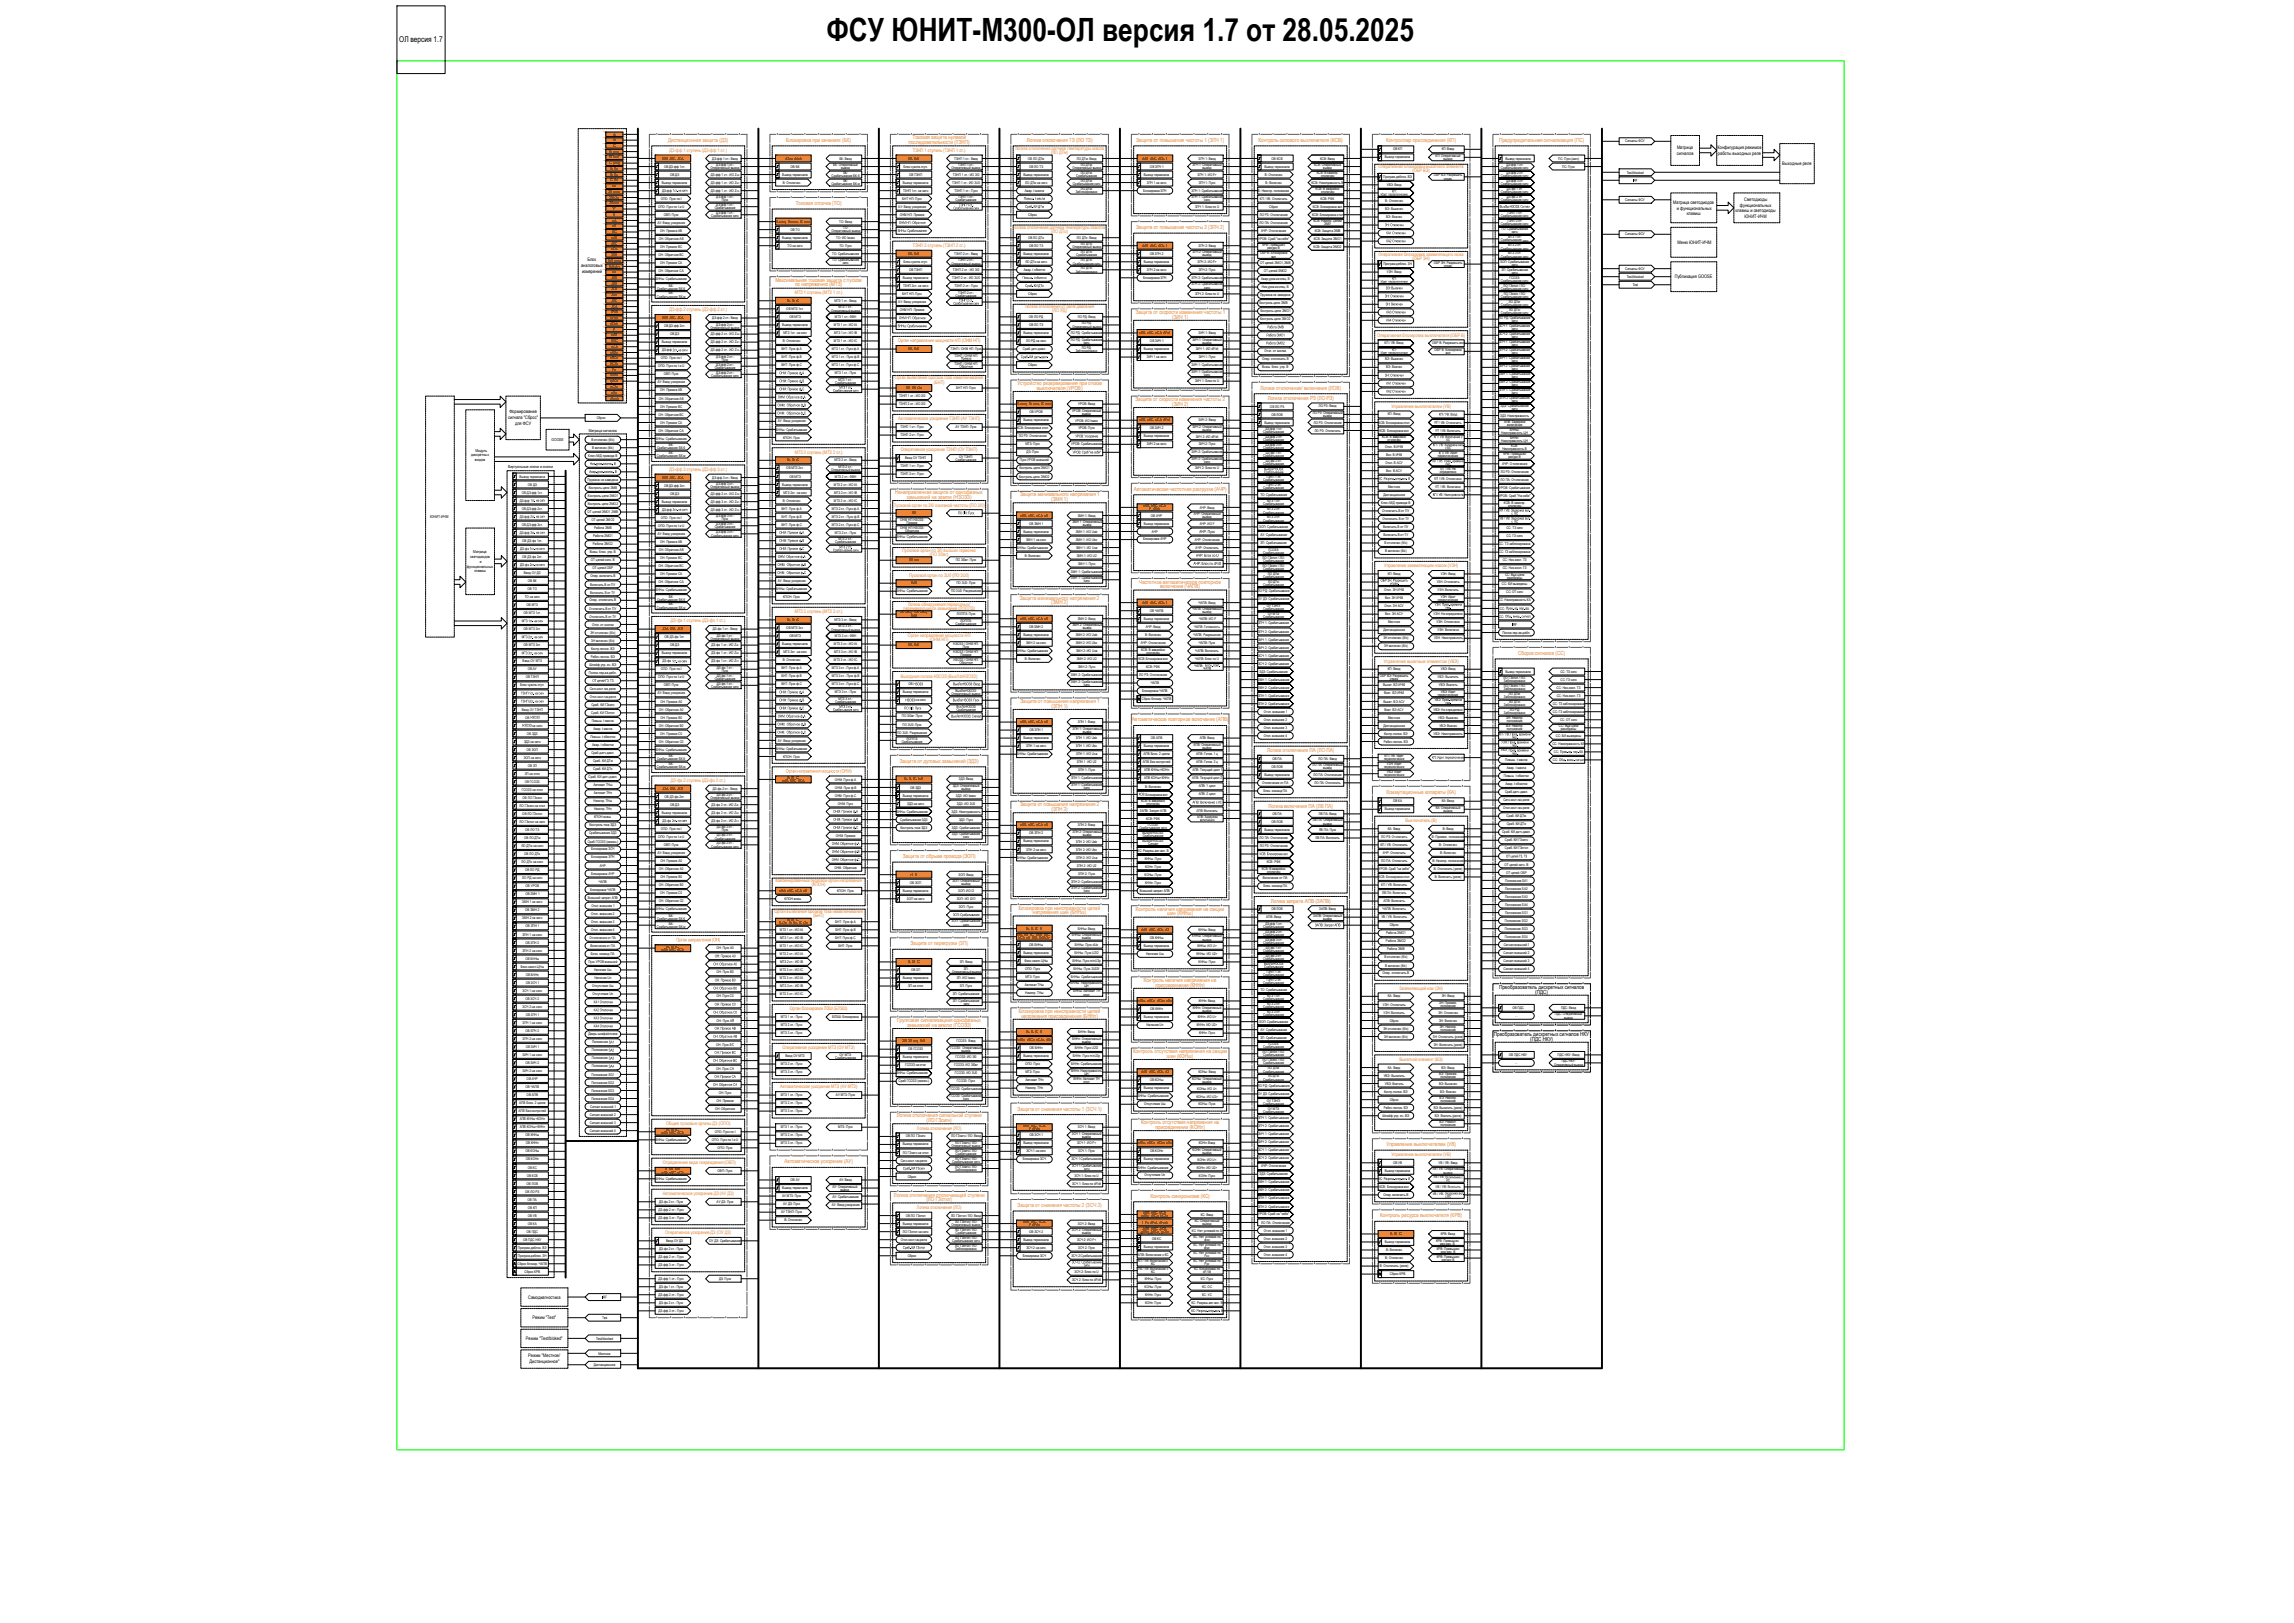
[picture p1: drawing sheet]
<svg xmlns="http://www.w3.org/2000/svg" width="1189mm" height="841mm" viewBox="0 0 1189 841" stroke-linecap="round" stroke-linejoin="round" font-family="sans-serif">
<defs><g id="words">
<text font-size="16.6" x="428" y="21">ФСУ ЮНИТ-М300-ОЛ версия 1.7 от 28.05.2025</text>
<text font-size="4.2" x="207" y="22">ОЛ версия 1.7</text>
<g font-size="2.9" fill="#ef8637">
<text x="346" y="73">Дистанционная защита (ДЗ)</text>
<text x="408" y="74">Блокировка при качаниях (БК)</text>
<text x="589" y="74">Защита от повышения частоты 1 (ЗПЧ 1)</text>
<text x="652" y="74">Контроль силового выключателя (КСВ)</text>
<text x="718" y="74">Контроллер присоединения (КП)</text>
<text x="777" y="73">Предупредительная сигнализация (ПС)</text>
<text x="412" y="106">Токовая отсечка (ТО)</text>
<text x="589" y="119">Защита от повышения частоты 2 (ЗПЧ 2)</text>
<text x="589" y="163">Защита от скорости изменения частоты 1</text>
<text x="607" y="165">(ЗИЧ 1)</text>
<text x="527" y="200">Устройство резервирования при отказе</text>
<text x="537" y="202">выключателя (УРОВ)</text>
<text x="653" y="202">Логика отключения/ включения (ЛОВ)</text>
<text x="588" y="208">Защита от скорости изменения частоты 2</text>
<text x="657" y="207">Логика отключения РЗ (ЛО РЗ)</text>
<text x="607" y="210">(ЗИЧ 2)</text>
<text x="464" y="256">Ненаправленная защита от однофазных</text>
<text x="529" y="257">Защита минимального напряжения 1</text>
<text x="588" y="254">Автоматическая частотная разгрузка (АЧР)</text>
<text x="470" y="259">замыканий на землю (НЗОЗЗ)</text>
<text x="545" y="260">(ЗМН 1)</text>
<text x="590" y="302">Частотное автоматическое повторное</text>
<text x="601" y="305">включение (ЧАПВ)</text>
<text x="529" y="311">Защита минимального напряжения 2</text>
<text x="545" y="313">(ЗМН 2)</text>
<text x="787" y="339">Сборка сигналов (СС)</text>
<text x="529" y="364">Защита от повышения напряжения 1</text>
<text x="545" y="367">(ЗПН 1)</text>
<text x="657" y="390">Логика отключения ПА (ЛО ПА)</text>
<text x="466" y="395">Защита от дуговых замыканий (ЗДЗ)</text>
<text x="718" y="411">Коммутационные аппараты (КА)</text>
<text x="529" y="418">Защита от повышения напряжения 2</text>
<text x="657" y="418">Логика включения ПА (ЛВ ПА)</text>
<text x="545" y="420">(ЗПН 2)</text>
<text x="468" y="445">Защита от обрыва провода (ЗОП)</text>
<text x="659" y="468">Логика запрета АПВ (ЗАПВ)</text>
<text x="528" y="471">Блокировка при неисправности цепей</text>
<text x="535" y="474">напряжения шин (БННш)</text>
<text x="589" y="472">Контроль наличия напряжения на секции</text>
<text x="605" y="474">шин (КННш)</text>
<text x="472" y="490">Защита от перегрузки (ЗП)</text>
<text x="593" y="509">Контроль наличия напряжения на</text>
<text x="599" y="511">присоединении (КННп)</text>
<text x="528" y="525">Блокировка при неисправности цепей</text>
<text x="529" y="527">напряжения присоединения (БННп)</text>
<text x="465" y="530">Групповая сигнализациия однофазных</text>
<text x="470" y="532">замыканий на землю (ГСОЗЗ)</text>
<text x="587" y="546">Контроль отсутствия напряжения на секции</text>
<text x="605" y="548">шин (КОНш)</text>
<text x="527" y="575">Защита от снижения частоты 1 (ЗСЧ 1)</text>
<text x="465" y="579">Логика отключения сигнальной ступени</text>
<text x="480" y="581">(ЛО ГЗсигн)</text>
<text x="591" y="583">Контроль отсутствия напряжения на</text>
<text x="599" y="585">присоединении (КОНп)</text>
<text x="719" y="594">Управление выключателем (УВ)</text>
<text x="407" y="603">Автоматическое ускорение (АУ)</text>
<text x="463" y="620">Логика отключения отключающей ступени</text>
<text x="480" y="622">(ЛО ГЗоткл)</text>
<text x="596" y="621">Контроль синхронизма (КС)</text>
<text x="527" y="625">Защита от снижения частоты 2 (ЗСЧ 2)</text>
<text x="715" y="631">Контроль ресурса выключателя (КРВ)</text>
</g>
<g font-size="2.9" fill="#f7941d">
<text x="471" y="75">последовательности (ТЗНП)</text>
<text x="473" y="72">Токовая защита нулевой</text>
<text x="532" y="74">Логика отключения ТЗ (ЛО ТЗ)</text>
<text x="402" y="146">Максимальная токовая защита с пуском</text>
<text x="412" y="148">по напряжению (МТЗ)</text>
<text x="587" y="374">Автоматическое повторное включение (АПВ)</text>
</g>
<g font-size="2.9">
<text x="777" y="512">Преобразователь дискретных сигналов</text>
<text x="796" y="515">(ПДС)</text>
<text x="774" y="537">Преобразователь дискретных сигналов НКУ</text>
<text x="793" y="539">(ПДС НКУ)</text>
</g>
<g font-size="2.5" fill="#ef8637">
<text x="526" y="78">Логика отключения датчика температуры масла</text>
<text x="347" y="79">ДЗ-фф 1 ступень (ДЗ-фф 1 ст.)</text>
<text x="545" y="80">(ЛО ДТм)</text>
<text x="714" y="87">Оперативная блокировка выкатного элемента</text>
<text x="732" y="89">(ОБР ВЭ)</text>
<text x="525" y="119">Логика отключения датчика температуры обмотки</text>
<text x="545" y="121">(ЛО ДТо)</text>
<text x="473" y="128">ТЗНП 2 ступень (ТЗНП 2 ст.)</text>
<text x="714" y="132">Оперативная блокировка заземляющего ножа</text>
<text x="732" y="135">(ОБР ЗН)</text>
<text x="347" y="161">ДЗ-фф 2 ступень (ДЗ-фф 2 ст.)</text>
<text x="531" y="160">Логика отключения от реле давления</text>
<text x="545" y="162">(ЛО РД)</text>
<text x="714" y="174">Оперативная блокировка выключателя (ОБР В)</text>
<text x="464" y="197">Орган выявления бросков тока намагничивания</text>
<text x="484" y="199">(БНТ)</text>
<text x="721" y="211">Управление выключателем (УВ)</text>
<text x="466" y="218">Автоматическое ускорение ТЗНП (АУ ТЗНП)</text>
<text x="347" y="244">ДЗ-фф 3 ступень (ДЗ-фф 3 ст.)</text>
<text x="463" y="262">Пусковой орган по 3I0 основной частоты (ПО 3I0)</text>
<text x="468" y="286">Пусковой орган по 3I0 высших гармоник</text>
<text x="482" y="288">(ПО 3I0вг)</text>
<text x="471" y="299">Пусковой орган по 3U0 (ПО 3U0)</text>
<text x="717" y="294">Управление заземляющим ножом (УЗН)</text>
<text x="468" y="316">перемежающихся замыканий (ЛОППЗ)</text>
<text x="471" y="314">Логика обнаружения переходных/</text>
<text x="348" y="322">ДЗ-фз 1 ступень (ДЗ-фз 1 ст.)</text>
<text x="471" y="330">Орган направления мощности НП</text>
<text x="482" y="332">(ОНМ НП)</text>
<text x="717" y="343">Управление выкатным элементом (УВЭ)</text>
<text x="467" y="351">Выходная логика НЗОЗЗ (ВыхЛогНЗОЗЗ)</text>
<text x="348" y="405">ДЗ-фз 2 ступень (ДЗ-фз 2 ст.)</text>
<text x="728" y="426">Выключатель (В)</text>
<text x="725" y="513">Заземляющий нож (ЗН)</text>
<text x="725" y="550">Выкатной элемент (ВЭ)</text>
<text x="345" y="583">Общие пусковые органы ДЗ (ОПО)</text>
<text x="721" y="599">Управление выключателем (УВ)</text>
<text x="344" y="603">Определение вида повреждения (ОВП)</text>
<text x="343" y="619">Автоматическое ускорение ДЗ (АУ ДЗ)</text>
<text x="345" y="639">Оперативное ускорение ДЗ (ОУ ДЗ)</text>
</g>
<g font-size="2.5">
<text x="869" y="77">Матрица</text>
<text x="890" y="77">Конфигурация режимов</text>
<text x="869" y="80">сигналов</text>
<text x="890" y="80">работы выходных реле</text>
<text x="924" y="85">Выходные реле</text>
<text x="867" y="106">Матрица светодиодов</text>
<text x="902" y="107">функциональных</text>
<text x="904" y="104">Светодиоды</text>
<text x="869" y="109">и функциональных</text>
<text x="874" y="112">клавиш</text>
<text x="899" y="110">клавиш и светодиоды</text>
<text x="904" y="113">ЮНИТ-ИЧМ</text>
<text x="869" y="126">Меню ЮНИТ-ИЧМ</text>
<text x="304" y="135">Блок</text>
<text x="301" y="138">аналоговых</text>
<text x="302" y="141">измерений</text>
<text x="868" y="144">Публикация GOOSE</text>
<text x="264" y="214">Формирование</text>
<text x="263" y="217">сигнала &quot;Сброс&quot;</text>
<text x="267" y="220">для ФСУ</text>
<text x="274" y="673">Самодиагностика</text>
<text x="276" y="684">Режим &quot;Test&quot;</text>
<text x="273" y="694">Режим &quot;Test/bloked&quot;</text>
<text x="274" y="703">Режим &quot;Местное/</text>
<text x="274" y="706">Дистанционное&quot;</text>
</g>
<g font-size="2.5" fill="#f7941d">
<text x="473" y="79">ТЗНП 1 ступень (ТЗНП 1 ст.)</text>
<text x="412" y="152">МТЗ 1 ступень (МТЗ 1 ст.)</text>
<text x="465" y="177">Орган направления мощности НП (ОНМ НП)</text>
<text x="467" y="234">Оперативное ускорение ТЗНП (ОУ ТЗНП)</text>
<text x="412" y="235">МТЗ 2 ступень (МТЗ 2 ст.)</text>
<text x="412" y="318">МТЗ 3 ступень (МТЗ 3 ст.)</text>
<text x="435" y="400">(ОНМ</text>
<text x="441" y="400">)</text>
<text x="402" y="457">Комбинированный пусковой орган напряжения</text>
<text x="421" y="459">(КПОН)</text>
<text x="401" y="473">Орган выявления бросков тока намагничивания</text>
<text x="422" y="475">(БНТ)</text>
<text x="369" y="488">(ОН )</text>
<text x="409" y="523">Орган блокировки ЛЗШ (БЛЗШ)</text>
<text x="406" y="544">Оперативное ускорение МТЗ (ОУ МТЗ)</text>
<text x="404" y="564">Автоматическое ускорение МТЗ (АУ МТЗ)</text>
<text x="475" y="585">Логика отключения (ЛО)</text>
<text x="475" y="626">Логика отключения (ЛО)</text>
</g>
<g font-size="2.1">
<text x="317" y="177">ɸBC</text>
<text x="317" y="174">ɸAB</text>
<text x="317" y="180">ɸCA</text>
<text x="316" y="195">ɸABп</text>
<text x="316" y="198">ɸBCп</text>
<text x="316" y="201">ɸCAп</text>
<text x="317" y="204">U2п</text>
<text x="305" y="224">Матрица сигналов</text>
<text x="286" y="229">GOOSE</text>
<text x="244" y="236">дискретных</text>
<text x="246" y="239">входов</text>
<text x="246" y="234">Модуль</text>
<text x="263" y="243">Виртуальные ключи и кнопки</text>
<text x="223" y="268">ЮНИТ-ИЧМ</text>
<text x="622" y="276">АЧР: Пуск</text>
<text x="245" y="287">Матрица</text>
<text x="244" y="289">светодиодов</text>
<text x="249" y="292">и</text>
<text x="619" y="293">Ч</text>
<text x="620" y="289">Ч</text>
<text x="621" y="293">о: ол</text>
<text x="623" y="289">о: ол</text>
<text x="628" y="293">dF</text>
<text x="630" y="289">U</text>
<text x="242" y="294">функциональных</text>
<text x="246" y="297">клавиш</text>
<text x="591" y="639">ɸABп, ɸBCп, ɸCAп</text>
<text x="592" y="637">ɸAB, ɸBC, ɸCA,</text>
<text x="624" y="643">ɸос</text>
<text x="624" y="651">Fос</text>
</g>
<g font-size="1.9">
<text x="318" y="70">IA</text>
<text x="318" y="76">IC</text>
<text x="318" y="73">IB</text>
<text x="722" y="78">ОВ КП</text>
<text x="747" y="78">КП: Ввод</text>
<text x="842" y="74">Сигналы ФСУ</text>
<text x="316" y="79">IA (мгн)</text>
<text x="316" y="82">IB (мгн)</text>
<text x="343" y="83">ZAB, ZBC, ZCA</text>
<text x="369" y="83">ДЗ-фф 1 ст.: Ввод</text>
<text x="407" y="83">dI2/dt, dI1/dt</text>
<text x="435" y="83">БК: Ввод</text>
<text x="471" y="83">3I0, 3U0</text>
<text x="495" y="83">ТЗНП 1 ст.: Ввод</text>
<text x="533" y="83">ОВ ЛО ДТм</text>
<text x="558" y="83">ЛО ДТм: Ввод</text>
<text x="592" y="83">UAB, UBC, UCA, F</text>
<text x="621" y="83">ЗПЧ 1: Ввод</text>
<text x="659" y="83">ОВ КСВ</text>
<text x="684" y="83">КСВ: Ввод</text>
<text x="718" y="82">Вывод терминала</text>
<text x="744" y="81">КП: Оперативный</text>
<text x="748" y="83">вывод</text>
<text x="780" y="83">Вывод терминала</text>
<text x="808" y="83">ПС: Пуск (имп)</text>
<text x="316" y="85">IC (мгн)</text>
<text x="316" y="88">IA (2г)</text>
<text x="344" y="87">ОВ ДЗ-фф 1ст.</text>
<text x="368" y="88">Оперативный вывод</text>
<text x="371" y="86">ДЗ-фф 1 ст.:</text>
<text x="410" y="87">ОВ БК</text>
<text x="432" y="86">БК: Оперативный</text>
<text x="436" y="88">вывод</text>
<text x="468" y="87">Блок.чувств.ступ.</text>
<text x="493" y="88">Оперативный вывод</text>
<text x="497" y="86">ТЗНП 1 ст.:</text>
<text x="533" y="87">ОВ ЛО ТЗ</text>
<text x="556" y="88">Оперативный вывод</text>
<text x="560" y="86">ЛО ДТм:</text>
<text x="596" y="87">ОВ ЗПЧ 1</text>
<text x="618" y="86">ЗПЧ 1: Оперативный</text>
<text x="623" y="88">вывод</text>
<text x="655" y="87">Вывод терминала</text>
<text x="681" y="86">КСВ: Оперативный</text>
<text x="686" y="88">вывод</text>
<text x="778" y="88">Срабатывание сигн</text>
<text x="781" y="86">ДЗ-фф 1 ст:</text>
<text x="810" y="87">ПС: Пуск</text>
<text x="843" y="90">Test/blocked</text>
<text x="316" y="94">IC (2г)</text>
<text x="316" y="91">IB (2г)</text>
<text x="343" y="95">Вывод терминала</text>
<text x="347" y="91">ОВ ДЗ</text>
<text x="368" y="95">ДЗ-фф 1 ст.: ИО Z</text>
<text x="368" y="91">ДЗ-фф 1 ст.: ИО Z</text>
<text x="405" y="91">Вывод терминала</text>
<text x="406" y="95">В: Отключен</text>
<text x="431" y="96">Срабатывание БК-м</text>
<text x="431" y="92">Срабатывание БК-б</text>
<text x="437" y="94">БК:</text>
<text x="437" y="90">БК:</text>
<text x="468" y="95">Вывод терминала</text>
<text x="471" y="91">ОВ ТЗНП</text>
<text x="494" y="95">ТЗНП 1 ст.: ИО 3U0</text>
<text x="494" y="91">ТЗНП 1 ст.: ИО 3I0</text>
<text x="530" y="91">Вывод терминала</text>
<text x="531" y="95">ЛО ДТм на сигн</text>
<text x="556" y="96">Срабатывание сигн</text>
<text x="558" y="92">Срабатывание</text>
<text x="560" y="90">ЛО ДТм:</text>
<text x="560" y="94">ЛО ДТм:</text>
<text x="593" y="91">Вывод терминала</text>
<text x="594" y="95">ЗПЧ 1 на сигн</text>
<text x="621" y="91">ЗПЧ 1: ИО F&gt;</text>
<text x="621" y="95">ЗПЧ 1: Пуск</text>
<text x="656" y="91">В: Отключен</text>
<text x="656" y="95">В: Включен</text>
<text x="680" y="95">КСВ: Неисправность В</text>
<text x="682" y="90">КСВ: В самопр.</text>
<text x="685" y="92">отключен</text>
<text x="717" y="92">Програм.деблок. ВЭ</text>
<text x="743" y="91">ОБР ВЭ: Разрешить</text>
<text x="748" y="93">управ.</text>
<text x="778" y="92">Срабатывание сигн</text>
<text x="778" y="96">Срабатывание сигн</text>
<text x="781" y="90">ДЗ-фф 2 ст:</text>
<text x="781" y="94">ДЗ-фф 3 ст:</text>
<text x="315" y="100">3I0 (мгн)</text>
<text x="317" y="97">3I0</text>
<text x="343" y="99">ДЗ-фф</text>
<text x="368" y="99">ДЗ-фф 1 ст.: ИО Z</text>
<text x="468" y="99">ТЗНП 1ст. на сигн</text>
<text x="495" y="99">ТЗНП 1 ст.: Пуск</text>
<text x="531" y="99">Авар. t масла</text>
<text x="558" y="100">Заблокировано</text>
<text x="560" y="99">ЛО ДТм:</text>
<text x="593" y="99">Блокировка ЗПЧ</text>
<text x="618" y="99">ЗПЧ 1: Срабатывание</text>
<text x="652" y="99">В: Неиспр. положение</text>
<text x="682" y="99">КСВ: В аварийно</text>
<text x="685" y="100">отключен</text>
<text x="719" y="96">УВЭ: Ввод</text>
<text x="721" y="100">П :</text>
<text x="721" y="100">К</text>
<text x="778" y="100">Срабатывание сигн</text>
<text x="781" y="99">ДЗ-фз 1 ст:</text>
<text x="316" y="103">3I0 (2г)</text>
<text x="316" y="106">3I0 (вг)</text>
<text x="341" y="108">ОПО: Пуск по I и U</text>
<text x="342" y="104">ОПО: Пуск по I</text>
<text x="371" y="107">ДЗ-фф 1 ст.:</text>
<text x="371" y="103">ДЗ-фф 1 ст.:</text>
<text x="374" y="104">Пуск</text>
<text x="466" y="108">АУ: Ввод ускорения</text>
<text x="468" y="104">БНТ НП: Пуск</text>
<text x="495" y="104">Срабатывание</text>
<text x="497" y="103">ТЗНП 1 ст.:</text>
<text x="497" y="107">З</text>
<text x="501" y="107">1тс:.</text>
<text x="531" y="108">р</text>
<text x="535" y="108">м</text>
<text x="535" y="108">Д</text>
<text x="537" y="104">а</text>
<text x="618" y="103">ЗПЧ 1: Срабатывание</text>
<text x="619" y="108">ЗПЧ 1: Блок по U</text>
<text x="624" y="104">сигн</text>
<text x="653" y="104">КП / УВ: Отключить</text>
<text x="658" y="108">Сброс</text>
<text x="680" y="108">КСВ: Блокировка вкл</text>
<text x="684" y="104">КСВ: РФК</text>
<text x="718" y="105">В: Отключен</text>
<text x="777" y="108">х</text>
<text x="778" y="104">Срабатывание сигн</text>
<text x="781" y="103">ДЗ-фз 2 ст:</text>
<text x="781" y="108">ог</text>
<text x="782" y="108">З</text>
<text x="788" y="108">и</text>
<text x="842" y="104">Сигналы ФСУ</text>
<text x="318" y="112">I2</text>
<text x="318" y="109">I1</text>
<text x="344" y="112">ОВП: Пуск</text>
<text x="369" y="113">Срабатывание сигн</text>
<text x="370" y="108">Срабатывание</text>
<text x="371" y="111">ДЗ-фф 1 ст.:</text>
<text x="466" y="112">ОНМ НП: Прямое</text>
<text x="533" y="112">Сброс</text>
<text x="653" y="112">ЛО РЗ: Отключение</text>
<text x="680" y="112">КСВ: Блокировка откл</text>
<text x="718" y="109">ВЭ: Выкачен</text>
<text x="718" y="113">ВЭ: Вкачен</text>
<text x="778" y="113">Срабатывание сигн</text>
<text x="781" y="111">ТЗНП 1 ст:</text>
<text x="317" y="115">UA</text>
<text x="317" y="118">UB</text>
<text x="341" y="116">АУ: Ввод ускорения</text>
<text x="402" y="115">IA (мгн), IB (мгн), IC (мгн)</text>
<text x="410" y="120">ОВ ТО</text>
<text x="435" y="115">ТО: Ввод</text>
<text x="437" y="119">ТО:</text>
<text x="466" y="116">О</text>
<text x="473" y="116">б</text>
<text x="653" y="116">ЛО ПА: Отключение</text>
<text x="681" y="115">КСВ: Неиспр. цепей</text>
<text x="686" y="117">ЭМУ</text>
<text x="718" y="117">З члкт</text>
<text x="778" y="117">Срабатывание сигн</text>
<text x="778" y="119">ТО: Срабатывание</text>
<text x="781" y="115">ТЗНП 2 ст:</text>
<text x="317" y="124">UAB</text>
<text x="317" y="121">UC</text>
<text x="341" y="124">ОН: Обратное AB</text>
<text x="342" y="120">ОН: Прямое AB</text>
<text x="405" y="124">Вывод терминала</text>
<text x="431" y="120">Оперативный вывод</text>
<text x="433" y="124">ТО: ИО Iмакс</text>
<text x="465" y="120">ш</text>
<text x="533" y="124">ОВ ЛО ДТо</text>
<text x="558" y="124">ЛО ДТо: Ввод</text>
<text x="652" y="124">УРОВ: Сраб &quot;на себя&quot;</text>
<text x="654" y="120">АЧР: Отключение</text>
<text x="681" y="124">КСВ: Защита ЭМО1</text>
<text x="681" y="120">КСВ: Защита ЭМВ</text>
<text x="718" y="121">А</text>
<text x="718" y="126">А</text>
<text x="721" y="121">чк</text>
<text x="721" y="126">чк</text>
<text x="778" y="125">Срабатывание сигн</text>
<text x="782" y="124">МТЗ 1 ст:</text>
<text x="783" y="121">сигн</text>
<text x="842" y="122">Сигналы ФСУ</text>
<text x="317" y="130">UCA</text>
<text x="317" y="127">UBC</text>
<text x="342" y="129">ОН: Прямое BС</text>
<text x="408" y="128">ТО на сигн</text>
<text x="435" y="128">ТО: Пуск</text>
<text x="533" y="128">ОВ ЛО ТЗ</text>
<text x="556" y="129">Оперативный вывод</text>
<text x="560" y="131">ЛО ДТо:</text>
<text x="560" y="127">ЛО ДТо:</text>
<text x="592" y="128">UAB, UBC, UCA, F</text>
<text x="618" y="131">ЗПЧ 2: Оперативный</text>
<text x="621" y="128">ЗПЧ 2: Ввод</text>
<text x="653" y="132">ОБР В: Блокировка</text>
<text x="654" y="128">КРВ: Превышен</text>
<text x="657" y="129">ресурс В</text>
<text x="681" y="129">КСВ: Защита ЭМО2</text>
<text x="778" y="129">Срабатывание сигн</text>
<text x="782" y="128">МТЗ 2 ст:</text>
<text x="782" y="132">МТЗ 3 ст:</text>
<text x="315" y="136">3U0 (мгн)</text>
<text x="317" y="133">3U0</text>
<text x="341" y="133">ОН: Обратное BС</text>
<text x="342" y="137">ОН: Прямое СА</text>
<text x="431" y="132">ТО: Срабатывание</text>
<text x="431" y="135">ТО: Срабатывание</text>
<text x="437" y="137">сигн</text>
<text x="468" y="136">Блок.чувств.ступ.</text>
<text x="471" y="132">3I0, 3U0</text>
<text x="493" y="137">Оперативный вывод</text>
<text x="495" y="132">ТЗНП 2 ст.: Ввод</text>
<text x="497" y="135">ТЗНП 2 ст.:</text>
<text x="530" y="132">Вывод терминала</text>
<text x="531" y="136">ЛО ДТо на сигн</text>
<text x="556" y="137">Срабатывание сигн</text>
<text x="558" y="133">Срабатывание</text>
<text x="560" y="135">ЛО ДТо:</text>
<text x="593" y="136">Вывод терминала</text>
<text x="596" y="132">ОВ ЗПЧ 2</text>
<text x="621" y="136">ЗПЧ 2: ИО F&gt;</text>
<text x="623" y="133">вывод</text>
<text x="653" y="137">ОТ цепей ЭМО1,ЭМВ</text>
<text x="659" y="133">вкл</text>
<text x="717" y="137">Програм.деблок. ЗН</text>
<text x="743" y="137">ОБР ЗН: Разрешить</text>
<text x="778" y="136">ЗОП: Срабатывание</text>
<text x="778" y="133">Срабатывание сигн</text>
<text x="783" y="138">сигн</text>
<text x="316" y="139">3U0 (3г)</text>
<text x="317" y="142">U2</text>
<text x="341" y="141">ОН: Обратное СА</text>
<text x="471" y="140">ОВ ТЗНП</text>
<text x="494" y="140">ТЗНП 2 ст.: ИО 3I0</text>
<text x="531" y="140">Авар. t</text>
<text x="536" y="140">б</text>
<text x="558" y="141">Заблокировано</text>
<text x="560" y="140">ЛО ДТо:</text>
<text x="594" y="140">ЗПЧ 2 на сигн</text>
<text x="621" y="140">ЗПЧ 2: Пуск</text>
<text x="655" y="141">ОТ цепей ЭМО2</text>
<text x="719" y="142">УЗН: Ввод</text>
<text x="748" y="138">управ.</text>
<text x="778" y="140">ЗП: Срабатывание</text>
<text x="783" y="142">сигн</text>
<text x="842" y="140">Сигналы ФСУ</text>
<text x="317" y="145">ZA0</text>
<text x="317" y="148">ZB0</text>
<text x="340" y="145">БННш: Срабатывание</text>
<text x="347" y="148">БК:</text>
<text x="468" y="145">Вывод терминала</text>
<text x="468" y="149">ТЗНП 2ст. на сигн</text>
<text x="494" y="145">ТЗНП 2 ст.: ИО 3U0</text>
<text x="495" y="149">ТЗНП 2 ст.: Пуск</text>
<text x="531" y="149">р</text>
<text x="535" y="149">.</text>
<text x="536" y="145">б</text>
<text x="593" y="144">Блокировка ЗПЧ</text>
<text x="618" y="145">ЗПЧ 2: Срабатывание</text>
<text x="618" y="148">ЗПЧ 2: Срабатывание</text>
<text x="624" y="150">сигн</text>
<text x="654" y="145">Авар.уров.изоляц. В</text>
<text x="654" y="149">Низ.уров.изоляц. В</text>
<text x="718" y="150">В</text>
<text x="721" y="150">к</text>
<text x="721" y="145">П :</text>
<text x="721" y="145">К</text>
<text x="778" y="146">Срабатывание сигн</text>
<text x="779" y="148">ЛО ГЗоткл / ЛО:</text>
<text x="782" y="144">ГСОЗЗ:</text>
<text x="843" y="144">Test/blocked</text>
<text x="317" y="153">ZAB</text>
<text x="317" y="151">ZC0</text>
<text x="340" y="154">Срабатывание БК-м</text>
<text x="341" y="150">Срабатывание БК-б</text>
<text x="347" y="153">БК:</text>
<text x="468" y="153">БНТ НП: Пуск</text>
<text x="495" y="154">Срабатывание</text>
<text x="497" y="152">ТЗНП 2 ст.:</text>
<text x="533" y="153">Сброс</text>
<text x="619" y="153">ЗПЧ 2: Блок по U</text>
<text x="653" y="153">Пружина не заведена</text>
<text x="718" y="154">З члкт</text>
<text x="778" y="150">Срабатывание сигн</text>
<text x="778" y="154">Срабатывание сигн</text>
<text x="779" y="153">ЛО ГЗсигн / ЛО:</text>
<text x="317" y="156">ZBC</text>
<text x="317" y="159">ZCA</text>
<text x="408" y="161">ОВ МТЗ 1ст.</text>
<text x="408" y="156">IA, IB, IC</text>
<text x="431" y="161">Оперативный вывод</text>
<text x="432" y="156">МТЗ 1 ст.: Ввод</text>
<text x="435" y="160">МТЗ 1 ст.:</text>
<text x="466" y="157">АУ: Ввод ускорения</text>
<text x="466" y="161">ОНМ НП: Прямое</text>
<text x="497" y="156">З</text>
<text x="501" y="156">2тс:.</text>
<text x="653" y="158">Контроль цепи ЭМВ</text>
<text x="653" y="162">Контроль цепи ЭМО1</text>
<text x="718" y="158">З</text>
<text x="720" y="158">чк</text>
<text x="778" y="158">Срабатывание сигн</text>
<text x="782" y="157">ЛО ДТм:</text>
<text x="782" y="161">ЛО ДТо:</text>
<text x="316" y="165">dI1/dt</text>
<text x="317" y="162">dF/dt</text>
<text x="343" y="165">ZAB, ZBC, ZCA</text>
<text x="369" y="165">ДЗ-фф 2 ст.: Ввод</text>
<text x="409" y="165">ОВ МТЗ</text>
<text x="433" y="165">МТЗ 1 ст.: ФВН</text>
<text x="466" y="165">О</text>
<text x="473" y="165">б</text>
<text x="533" y="165">ОВ ЛО РД</text>
<text x="559" y="165">ЛО РД: Ввод</text>
<text x="653" y="166">Контроль цепи ЭМО2</text>
<text x="718" y="162">А</text>
<text x="718" y="167">А</text>
<text x="721" y="162">чк</text>
<text x="721" y="167">чк</text>
<text x="777" y="165">ЛО РД: Срабатывание</text>
<text x="778" y="163">Срабатывание сигн</text>
<text x="783" y="167">сигн</text>
<text x="316" y="168">dI2/dt</text>
<text x="318" y="171">F</text>
<text x="344" y="170">ОВ ДЗ-фф 2ст.</text>
<text x="347" y="174">ОВ ДЗ</text>
<text x="368" y="170">Оперативный вывод</text>
<text x="368" y="174">ДЗ-фф 2 ст.: ИО Z</text>
<text x="371" y="169">ДЗ-фф 2 ст.:</text>
<text x="405" y="169">Вывод терминала</text>
<text x="406" y="173">МТЗ 1ст. на сигн</text>
<text x="432" y="169">МТЗ 1 ст.: ИО IА</text>
<text x="432" y="173">МТЗ 1 ст.: ИО IВ</text>
<text x="465" y="170">ш</text>
<text x="530" y="173">Вывод терминала</text>
<text x="533" y="169">ОВ ЛО ТЗ</text>
<text x="555" y="173">ЛО РД: Срабатывание</text>
<text x="556" y="170">Оперативный вывод</text>
<text x="561" y="168">ЛО РД:</text>
<text x="590" y="173">UAB, UBC, UCA, dF/dt</text>
<text x="621" y="173">ЗИЧ 1: Ввод</text>
<text x="777" y="169">ЗСЧ 1: Срабатывание</text>
<text x="777" y="174">ЗСЧ 2: Срабатывание</text>
<text x="783" y="171">сигн</text>
<text x="343" y="178">Вывод терминала</text>
<text x="368" y="178">ДЗ-фф 2 ст.: ИО Z</text>
<text x="406" y="177">В: Отключен</text>
<text x="432" y="177">МТЗ 1 ст.: ИО IС</text>
<text x="532" y="177">ЛО РД на сигн</text>
<text x="555" y="176">ЛО РД: Срабатывание</text>
<text x="562" y="178">сигн</text>
<text x="596" y="177">ОВ ЗИЧ 1</text>
<text x="618" y="176">ЗИЧ 1: Оперативный</text>
<text x="623" y="178">вывод</text>
<text x="665" y="178">2</text>
<text x="665" y="174">1</text>
<text x="718" y="178">КП / УВ: Ввод</text>
<text x="742" y="178">ОБР В: Разрешить вкл</text>
<text x="777" y="178">ЗПЧ 1: Срабатывание</text>
<text x="783" y="179">сигн</text>
<text x="783" y="175">сигн</text>
<text x="316" y="183">UABп</text>
<text x="343" y="182">ДЗ-фф</text>
<text x="368" y="182">ДЗ-фф 2 ст.: ИО Z</text>
<text x="371" y="185">ДЗ-фф 2 ст.:</text>
<text x="405" y="181">БНТ: Пуск ф.А</text>
<text x="405" y="186">БНТ: Пуск ф.В</text>
<text x="431" y="181">МТЗ 1 ст.: Пуск ф.А</text>
<text x="431" y="186">МТЗ 1 ст.: Пуск ф.В</text>
<text x="471" y="181">3I0, 3U0</text>
<text x="493" y="181">ТЗНП / ОНМ НП: Пуск</text>
<text x="495" y="185">ТЗНП / ОНМ НП</text>
<text x="506" y="185">:</text>
<text x="529" y="186">р</text>
<text x="530" y="181">Сраб. атч.давл.</text>
<text x="533" y="186">К</text>
<text x="534" y="181">д</text>
<text x="539" y="186">.а</text>
<text x="543" y="186">.</text>
<text x="558" y="182">Заблокировано</text>
<text x="561" y="181">ЛО РД:</text>
<text x="593" y="181">Вывод терминала</text>
<text x="594" y="186">ЗИЧ 1 на сигн</text>
<text x="620" y="182">ЗИЧ 1: ИО dF/dt</text>
<text x="621" y="186">ЗИЧ 1: Пуск</text>
<text x="655" y="183">Откл. от кнопки</text>
<text x="721" y="182">П :</text>
<text x="721" y="182">К</text>
<text x="743" y="182">ОБР В: Блокировка</text>
<text x="749" y="183">вкл</text>
<text x="777" y="186">ЗИЧ 1: Срабатывание</text>
<text x="777" y="182">ЗПЧ 2: Срабатывание</text>
<text x="783" y="183">сигн</text>
<text x="316" y="186">UBCп</text>
<text x="316" y="189">UCAп</text>
<text x="341" y="190">ОПО: Пуск по I и U</text>
<text x="342" y="186">ОПО: Пуск по I</text>
<text x="370" y="191">Срабатывание</text>
<text x="371" y="190">ДЗ-фф 2 ст.:</text>
<text x="374" y="187">Пуск</text>
<text x="405" y="190">БНТ: Пуск ф.С</text>
<text x="431" y="190">МТЗ 1 ст.: Пуск ф.С</text>
<text x="495" y="189">ТЗНП / ОНМ НП</text>
<text x="497" y="191">б</text>
<text x="506" y="189">:</text>
<text x="533" y="190">Сброс</text>
<text x="618" y="190">ЗИЧ 1: Срабатывание</text>
<text x="654" y="187">Опер. отключить В</text>
<text x="654" y="191">Внеш. блок. упр. В</text>
<text x="718" y="187">ВЭ: Выкачен</text>
<text x="718" y="191">ВЭ: Вкачен</text>
<text x="777" y="190">ЗИЧ 2: Срабатывание</text>
<text x="783" y="188">сигн</text>
<text x="783" y="192">сигн</text>
<text x="317" y="192">Fп</text>
<text x="344" y="194">ОВП: Пуск</text>
<text x="369" y="195">Срабатывание сигн</text>
<text x="371" y="194">ДЗ-фф 2 ст.:</text>
<text x="404" y="194">Н</text>
<text x="408" y="194">ояП</text>
<text x="415" y="194">.А</text>
<text x="433" y="194">МТЗ 1 ст.: Пуск</text>
<text x="435" y="197">МТЗ 1 ст.:</text>
<text x="618" y="193">ЗИЧ 1: Срабатывание</text>
<text x="624" y="195">сигн</text>
<text x="718" y="195">З члкт</text>
<text x="777" y="194">ЗМН 1: Срабатывание</text>
<text x="783" y="196">сигн</text>
<text x="341" y="199">АУ: Ввод ускорения</text>
<text x="342" y="203">ОН: Прямое AB</text>
<text x="404" y="202">Н</text>
<text x="404" y="198">Н</text>
<text x="408" y="202">ояП</text>
<text x="408" y="198">ояП</text>
<text x="415" y="202">.С</text>
<text x="415" y="198">.В</text>
<text x="433" y="199">Срабатывание</text>
<text x="435" y="201">З</text>
<text x="438" y="201">1тс:.</text>
<text x="470" y="202">3I0, 3I0 (2г)</text>
<text x="496" y="202">БНТ НП: Пуск</text>
<text x="619" y="198">ЗИЧ 1: Блок по U</text>
<text x="718" y="199">А</text>
<text x="718" y="203">А</text>
<text x="721" y="199">чк</text>
<text x="721" y="203">чк</text>
<text x="777" y="198">ЗМН 2: Срабатывание</text>
<text x="777" y="203">ЗПН 1: Срабатывание</text>
<text x="783" y="200">сигн</text>
<text x="316" y="207">dFп/dt</text>
<text x="341" y="207">ОН: Обратное AB</text>
<text x="403" y="206">Н</text>
<text x="408" y="206">б</text>
<text x="416" y="206">.А</text>
<text x="466" y="206">ТЗНП 1 ст.: ИО 3I0</text>
<text x="559" y="210">УРОВ: Ввод</text>
<text x="777" y="207">ЗПН 2 Срабатывание</text>
<text x="783" y="204">сигн</text>
<text x="783" y="208">сигн</text>
<text x="341" y="215">ОН: Обратное BС</text>
<text x="342" y="211">ОН: Прямое BС</text>
<text x="403" y="215">Н</text>
<text x="403" y="211">Н</text>
<text x="408" y="215">б</text>
<text x="408" y="211">б</text>
<text x="416" y="215">.С</text>
<text x="416" y="211">.В</text>
<text x="466" y="210">ТЗНП 2 ст.: ИО 3I0</text>
<text x="527" y="210">IA (мгн), IB (мгн), IC (мгн)</text>
<text x="533" y="214">ОВ УРОВ</text>
<text x="556" y="213">УРОВ: Оперативный</text>
<text x="561" y="215">вывод</text>
<text x="658" y="211">ОВ ЛО РЗ</text>
<text x="659" y="215">ОВ ЛОВ</text>
<text x="680" y="215">ЛО РЗ: Оперативный</text>
<text x="683" y="211">ЛО РЗ: Ввод</text>
<text x="719" y="215">КП: Ввод</text>
<text x="746" y="215">К</text>
<text x="748" y="215">/В</text>
<text x="749" y="215">У :довВ</text>
<text x="778" y="216">ЗДЗ: Неисправность</text>
<text x="778" y="211">ЗДЗ: Срабатывание</text>
<text x="783" y="213">сигн</text>
<text x="309" y="217">Сброс</text>
<text x="342" y="220">ОН: Прямое СА</text>
<text x="403" y="219">АУ: Ввод ускорения</text>
<text x="467" y="222">ТЗНП 1 ст.: Пуск</text>
<text x="495" y="222">АУ ТЗНП: Пуск</text>
<text x="530" y="218">Вывод терминала</text>
<text x="557" y="218">УРОВ: ИО Iмакс</text>
<text x="590" y="218">UAB, UBC, UCA, dF/dt</text>
<text x="618" y="222">ЗИЧ 2: Оперативный</text>
<text x="621" y="218">ЗИЧ 2: Ввод</text>
<text x="655" y="219">Вывод терминала</text>
<text x="681" y="220">ЛО РЗ: Отключение</text>
<text x="686" y="216">вывод</text>
<text x="714" y="220">КСВ: Блокировка откл</text>
<text x="743" y="220">К</text>
<text x="746" y="220">/</text>
<text x="747" y="220">УВ: Отключить</text>
<text x="779" y="219">АПВ: Задержка</text>
<text x="781" y="221">включения</text>
<text x="340" y="228">БННш: Срабатывание</text>
<text x="341" y="224">ОН: Обратное СА</text>
<text x="402" y="223">БННш: Срабатывание</text>
<text x="406" y="227">КПОН: Пуск</text>
<text x="467" y="226">ТЗНП 2 ст.: Пуск</text>
<text x="527" y="222">КСВ: Блокировка откл</text>
<text x="528" y="227">ЛО РЗ: Отключение</text>
<text x="557" y="227">В</text>
<text x="559" y="222">УРОВ: Пуск</text>
<text x="560" y="227">еинеро:ксУ</text>
<text x="593" y="227">Вывод терминала</text>
<text x="596" y="222">ОВ ЗИЧ 2</text>
<text x="620" y="227">ЗИЧ 2: ИО dF/dt</text>
<text x="623" y="223">вывод</text>
<text x="655" y="224">Срабатывание</text>
<text x="656" y="227">ДЗ-фф 2 ст:</text>
<text x="656" y="223">ДЗ-фф 1 ст:</text>
<text x="681" y="224">ЛО РЗ: Отключить</text>
<text x="715" y="224">КСВ: Блокировка вкл</text>
<text x="716" y="227">КСВ: В аварийно</text>
<text x="743" y="227">К</text>
<text x="744" y="224">К</text>
<text x="746" y="227">У и:ечлк</text>
<text x="746" y="224">/</text>
<text x="747" y="224">УВ: Включить</text>
<text x="778" y="225">Неисправность ЦН</text>
<text x="783" y="223">БННш:</text>
<text x="783" y="228">БННп:</text>
<text x="307" y="228">В отключен (б/к)</text>
<text x="307" y="233">В включен (б/к)</text>
<text x="341" y="233">Срабатывание БК-б</text>
<text x="347" y="231">БК:</text>
<text x="531" y="231">МТЗ: Пуск</text>
<text x="555" y="231">УРОВ: Срабатывание</text>
<text x="594" y="231">ЗИЧ 2 на сигн</text>
<text x="621" y="231">ЗИЧ 2: Пуск</text>
<text x="655" y="229">Срабатывание</text>
<text x="655" y="233">Срабатывание</text>
<text x="656" y="231">ДЗ-фф 3 ст:</text>
<text x="718" y="232">Откл. В ИЧМ</text>
<text x="719" y="229">отключен</text>
<text x="743" y="231">К</text>
<text x="745" y="231">/Ввакжеа</text>
<text x="746" y="231">У</text>
<text x="749" y="229">К</text>
<text x="758" y="231">.</text>
<text x="778" y="229">Неисправность ЦН</text>
<text x="779" y="233">Неисправность В</text>
<text x="783" y="232">КСВ:</text>
<text x="305" y="237">Ключ М/Д привода В</text>
<text x="340" y="237">Срабатывание БК-м</text>
<text x="347" y="235">БК:</text>
<text x="408" y="239">IA, IB, IC</text>
<text x="432" y="239">МТЗ 2 ст.: Ввод</text>
<text x="469" y="238">Ввод ОУ ТЗНП</text>
<text x="495" y="239">Срабатывание</text>
<text x="497" y="237">ОУ ТЗНП:</text>
<text x="529" y="239">Пуск УРОВ внешний</text>
<text x="532" y="235">ДЗ: Пуск</text>
<text x="556" y="235">В</text>
<text x="561" y="235">р</text>
<text x="563" y="235">бса</text>
<text x="570" y="235">&quot;</text>
<text x="618" y="235">ЗИЧ 2: Срабатывание</text>
<text x="618" y="238">ЗИЧ 2: Срабатывание</text>
<text x="624" y="240">сигн</text>
<text x="655" y="237">Срабатывание</text>
<text x="656" y="235">ДЗ-фз 1 ст:</text>
<text x="656" y="240">ДЗ-фз 2 ст:</text>
<text x="718" y="236">Вкл. В ИЧМ</text>
<text x="742" y="240">К</text>
<text x="745" y="240">/В</text>
<text x="745" y="237">переключение</text>
<text x="746" y="240">У :веП</text>
<text x="746" y="235">К</text>
<text x="748" y="235">/</text>
<text x="748" y="240">р</text>
<text x="749" y="235">УВ: Идет</text>
<text x="752" y="240">ин.мв</text>
<text x="752" y="240">еер</text>
<text x="779" y="236">КРВ: Превышен</text>
<text x="782" y="238">ресурс В</text>
<text x="306" y="241">Н во.ру</text>
<text x="309" y="245">во.ру</text>
<text x="311" y="241">цяло.зи</text>
<text x="312" y="245">цяло.зи</text>
<text x="317" y="241">. В</text>
<text x="318" y="245">. В</text>
<text x="408" y="243">ОВ МТЗ 2ст.</text>
<text x="431" y="244">Оперативный вывод</text>
<text x="435" y="242">МТЗ 2 ст.:</text>
<text x="467" y="242">ТЗНП 1 ст.: Пуск</text>
<text x="528" y="243">Контроль цепи ЭМО1</text>
<text x="619" y="243">ЗИЧ 2: Блок по U</text>
<text x="654" y="244">НЛх</text>
<text x="655" y="241">Срабатывание</text>
<text x="665" y="244">:</text>
<text x="718" y="240">Откл. В АСУ</text>
<text x="718" y="245">Вкл. В АСУ</text>
<text x="746" y="245">определено</text>
<text x="746" y="244">К</text>
<text x="749" y="244">/</text>
<text x="750" y="244">УВ: Не</text>
<text x="752" y="241">.</text>
<text x="778" y="245">ЛО РЗ: Отключение</text>
<text x="779" y="241">АЧР: Отключение</text>
<text x="269" y="247">Вывод терминала</text>
<text x="274" y="252">ОВ ДЗ</text>
<text x="304" y="249">Пружина не заведена</text>
<text x="343" y="248">ZAB, ZBC, ZCA</text>
<text x="369" y="248">ДЗ-фф 3 ст.: Ввод</text>
<text x="371" y="251">ДЗ-фф 3 ст.:</text>
<text x="405" y="252">Вывод терминала</text>
<text x="409" y="247">ОВ МТЗ</text>
<text x="432" y="252">МТЗ 2 ст.: ИО IА</text>
<text x="433" y="247">МТЗ 2 ст.: ФВН</text>
<text x="467" y="246">ТЗНП 2 ст.: Пуск</text>
<text x="528" y="247">Контроль цепи ЭМО2</text>
<text x="655" y="249">Срабатывание</text>
<text x="656" y="248">ТЗНП 1 ст:</text>
<text x="656" y="252">ТЗНП 2 ст:</text>
<text x="714" y="249">С шзР</text>
<text x="722" y="249">.п</text>
<text x="726" y="249">л.кв</text>
<text x="729" y="249">. В</text>
<text x="743" y="249">К</text>
<text x="746" y="249">/</text>
<text x="747" y="249">УВ: Отключено</text>
<text x="778" y="249">ЛО ПА: Отключение</text>
<text x="270" y="256">ОВ ДЗ-фф 1ст.</text>
<text x="305" y="258">Контроль цепи ЭМО1</text>
<text x="305" y="253">Контроль цепи ЭМВ</text>
<text x="344" y="252">ОВ ДЗ-фф 3ст.</text>
<text x="347" y="256">ОВ ДЗ</text>
<text x="368" y="253">Оперативный вывод</text>
<text x="368" y="256">ДЗ-фф 3 ст.: ИО Z</text>
<text x="406" y="256">МТЗ 2ст. на сигн</text>
<text x="432" y="256">МТЗ 2 ст.: ИО IВ</text>
<text x="653" y="257">ТО: Срабатывание</text>
<text x="655" y="254">Срабатывание</text>
<text x="717" y="257">Дистанционное</text>
<text x="719" y="253">Местное</text>
<text x="743" y="257">К</text>
<text x="744" y="253">К</text>
<text x="746" y="257">ьтнри</text>
<text x="746" y="253">/</text>
<text x="747" y="253">УВ: Включено</text>
<text x="777" y="258">УРОВ: Сраб &quot;На себя&quot;</text>
<text x="777" y="253">УРОВ: Срабатывание</text>
<text x="269" y="260">ДЗ-фф</text>
<text x="305" y="262">Контроль цепи ЭМО2</text>
<text x="343" y="261">Вывод терминала</text>
<text x="368" y="261">ДЗ-фф 3 ст.: ИО Z</text>
<text x="406" y="260">В: Отключен</text>
<text x="432" y="260">МТЗ 2 ст.: ИО IС</text>
<text x="593" y="263">UAB, UBC, UCA,</text>
<text x="622" y="264">АЧР: Ввод</text>
<text x="655" y="262">Срабатывание</text>
<text x="657" y="260">МТЗ 1 ст:</text>
<text x="716" y="261">Ключ М/Д привода В</text>
<text x="779" y="261">КСВ: В самопр.</text>
<text x="782" y="263">отключен</text>
<text x="269" y="268">ДЗ-фф</text>
<text x="270" y="264">ОВ ДЗ-фф 2ст.</text>
<text x="305" y="266">ОТ цепей ЭМО1,ЭМВ</text>
<text x="342" y="269">ОПО: Пуск по I</text>
<text x="343" y="265">ДЗ-фф</text>
<text x="368" y="265">ДЗ-фф 3 ст.: ИО Z</text>
<text x="371" y="268">ДЗ-фф 3 ст.:</text>
<text x="374" y="270">Пуск</text>
<text x="405" y="264">БНТ: Пуск ф.А</text>
<text x="405" y="268">БНТ: Пуск ф.В</text>
<text x="431" y="264">МТЗ 2 ст.: Пуск ф.А</text>
<text x="431" y="268">МТЗ 2 ст.: Пуск ф.В</text>
<text x="467" y="270">ОНМ НП НЗОЗЗ:</text>
<text x="473" y="266">3I0</text>
<text x="496" y="266">П</text>
<text x="496" y="266">О:0I3 ксП</text>
<text x="502" y="266">у</text>
<text x="529" y="268">UAB, UBC, UCA, U2</text>
<text x="559" y="268">ЗМН 1: Ввод</text>
<text x="596" y="264">F, dF/dt</text>
<text x="596" y="268">ОВ АЧР</text>
<text x="619" y="267">АЧР: Оперативный</text>
<text x="623" y="268">вывод</text>
<text x="655" y="266">Срабатывание</text>
<text x="657" y="264">МТЗ 2 ст:</text>
<text x="657" y="269">МТЗ 3 ст:</text>
<text x="716" y="265">Отключить В от ПУ</text>
<text x="717" y="270">Отключить В от ТУ</text>
<text x="777" y="265">К</text>
<text x="777" y="269">В</text>
<text x="779" y="265">/Ввакжеа</text>
<text x="779" y="269">/Ввакжеа</text>
<text x="780" y="265">У</text>
<text x="780" y="269">У</text>
<text x="793" y="265">.</text>
<text x="793" y="269">.</text>
<text x="270" y="272">ОВ ДЗ-фф 3ст.</text>
<text x="307" y="270">ОТ цепей ЭМО2</text>
<text x="308" y="274">Работа ЭМВ</text>
<text x="341" y="273">ОПО: Пуск по I и U</text>
<text x="370" y="274">Срабатывание</text>
<text x="371" y="272">ДЗ-фф 3 ст.:</text>
<text x="405" y="272">БНТ: Пуск ф.С</text>
<text x="431" y="272">МТЗ 2 ст.: Пуск ф.С</text>
<text x="467" y="274">ОНМ НП НЗОЗЗ:</text>
<text x="469" y="276">Обратное</text>
<text x="470" y="271">Прямое</text>
<text x="530" y="276">Вывод терминала</text>
<text x="533" y="272">ОВ ЗМН 1</text>
<text x="556" y="271">ЗМН 1: Оперативный</text>
<text x="558" y="276">ЗМН 1: ИО Uab</text>
<text x="561" y="273">вывод</text>
<text x="593" y="272">Вывод терминала</text>
<text x="622" y="272">АЧР: ИО F</text>
<text x="653" y="274">ЗОП: Срабатывание</text>
<text x="655" y="270">Срабатывание</text>
<text x="717" y="274">Включить В от ПУ</text>
<text x="781" y="274">СС: ТЗ сигн</text>
<text x="269" y="277">ДЗ-фф</text>
<text x="271" y="281">ОВ ДЗ-фз 1ст.</text>
<text x="307" y="278">Работа ЭМО1</text>
<text x="341" y="277">АУ: Ввод ускорения</text>
<text x="342" y="281">ОН: Прямое AB</text>
<text x="369" y="278">Срабатывание сигн</text>
<text x="371" y="276">ДЗ-фф 3 ст.:</text>
<text x="404" y="277">Н</text>
<text x="404" y="281">Н</text>
<text x="408" y="277">ояП</text>
<text x="408" y="281">ояП</text>
<text x="415" y="277">.А</text>
<text x="415" y="281">.В</text>
<text x="433" y="277">МТЗ 2 ст.: Пуск</text>
<text x="433" y="282">Срабатывание</text>
<text x="435" y="280">МТЗ 2 ст.:</text>
<text x="465" y="279">БННш: Срабатывание</text>
<text x="532" y="280">ЗМН 1 на сигн</text>
<text x="558" y="280">ЗМН 1: ИО Ubc</text>
<text x="592" y="280">Блокировка АЧР</text>
<text x="597" y="276">АЧР</text>
<text x="619" y="280">АЧР: Отключение</text>
<text x="653" y="282">ЗП: Срабатывание</text>
<text x="653" y="278">АУ: Срабатывание</text>
<text x="717" y="278">Включить В от ТУ</text>
<text x="717" y="282">В отключен (б/к)</text>
<text x="781" y="278">СС: ГЗ сигн</text>
<text x="270" y="285">ДЗ-фз</text>
<text x="306" y="287">Внеш. блок. упр. В</text>
<text x="307" y="283">Работа ЭМО2</text>
<text x="341" y="286">ОН: Обратное AB</text>
<text x="404" y="285">Н</text>
<text x="408" y="285">ояП</text>
<text x="415" y="285">.С</text>
<text x="435" y="284">З</text>
<text x="438" y="284">2тс:.</text>
<text x="527" y="284">БННш: Срабатывание</text>
<text x="558" y="284">ЗМН 1: ИО Uca</text>
<text x="620" y="284">АЧР: Отключить</text>
<text x="655" y="287">Срабатывание</text>
<text x="657" y="285">ГСОЗЗ:</text>
<text x="718" y="286">В включен (б/к)</text>
<text x="777" y="283">СС: ТЗ заблокирована</text>
<text x="777" y="287">СС: ГЗ заблокирована</text>
<text x="270" y="293">ДЗ-фз</text>
<text x="271" y="289">ОВ ДЗ-фз 2ст.</text>
<text x="306" y="291">ОТ цепей сигн. В</text>
<text x="341" y="294">ОН: Обратное BС</text>
<text x="342" y="290">ОН: Прямое BС</text>
<text x="403" y="293">Н</text>
<text x="403" y="289">Н</text>
<text x="408" y="289">б</text>
<text x="408" y="293">б</text>
<text x="416" y="289">.А</text>
<text x="416" y="293">.В</text>
<text x="471" y="291">3I0 (вг)</text>
<text x="495" y="291">ПО 3I0вг: Пуск</text>
<text x="531" y="288">В: Включен</text>
<text x="558" y="288">ЗМН 1: ИО U2</text>
<text x="559" y="293">ЗМН 1: Пуск</text>
<text x="654" y="289">ЛО ГЗоткл / ЛО:</text>
<text x="654" y="294">ЛО ГЗсигн / ЛО:</text>
<text x="655" y="291">Срабатывание</text>
<text x="779" y="291">СС: Низ.изол. ТЗ</text>
<text x="271" y="297">Ввод ОУ ДЗ</text>
<text x="306" y="299">Опер. включить В</text>
<text x="307" y="295">ОТ цепей ОБР</text>
<text x="342" y="298">ОН: Прямое СА</text>
<text x="403" y="297">Н</text>
<text x="408" y="297">б</text>
<text x="416" y="297">.С</text>
<text x="555" y="297">ЗМН 1: Срабатывание</text>
<text x="655" y="295">Срабатывание</text>
<text x="655" y="299">Срабатывание</text>
<text x="657" y="298">ЛО ДТм:</text>
<text x="719" y="298">КП: Ввод</text>
<text x="747" y="298">УЗН: Ввод</text>
<text x="779" y="295">СС: Низ.изол. ГЗ</text>
<text x="780" y="298">СС: Вых.цепи</text>
<text x="273" y="306">ОВ ТО</text>
<text x="274" y="302">ОВ БК</text>
<text x="306" y="303">Включить В от ПУ</text>
<text x="341" y="302">ОН: Обратное СА</text>
<text x="402" y="306">БННш: Срабатывание</text>
<text x="403" y="302">АУ: Ввод ускорения</text>
<text x="472" y="303">3U0</text>
<text x="496" y="303">ПО 3U0: Пуск</text>
<text x="555" y="300">ЗМН 1: Срабатывание</text>
<text x="562" y="302">сигн</text>
<text x="655" y="304">Срабатывание</text>
<text x="657" y="302">ЛО ДТо:</text>
<text x="716" y="301">Б</text>
<text x="721" y="301">из</text>
<text x="724" y="303">.</text>
<text x="745" y="302">УЗН: Отключить</text>
<text x="778" y="303">СС: БИ выведены</text>
<text x="781" y="300">разобраны</text>
<text x="272" y="310">ТО на сигн</text>
<text x="306" y="312">Опер. отключить В</text>
<text x="306" y="308">Включить В от ТУ</text>
<text x="340" y="306">БННш: Срабатывание</text>
<text x="341" y="311">Срабатывание БК-б</text>
<text x="347" y="310">БК:</text>
<text x="406" y="310">КПОН: Пуск</text>
<text x="465" y="307">БННш: Срабатывание</text>
<text x="493" y="307">ПО 3U0: Разрешение</text>
<text x="652" y="307">ЛО РД: Срабатывание</text>
<text x="652" y="311">ОУ ДЗ: Срабатывание</text>
<text x="717" y="306">Откл. ЗН ИЧМ</text>
<text x="718" y="311">Вкл. ЗН ИЧМ</text>
<text x="745" y="306">УЗН: Включить</text>
<text x="745" y="311">переключение</text>
<text x="747" y="310">УЗН: Идет</text>
<text x="777" y="312">СС: Неисправность КА</text>
<text x="781" y="308">СС: ОТ сигн</text>
<text x="273" y="314">ОВ МТЗ</text>
<text x="305" y="316">Отключить В от ПУ</text>
<text x="340" y="315">Срабатывание БК-м</text>
<text x="347" y="314">БК:</text>
<text x="466" y="318">3I0 (мгн), 3U0 (мгн),</text>
<text x="592" y="313">UAB, UBC, UCA, F</text>
<text x="596" y="317">ОВ ЧАПВ</text>
<text x="618" y="316">ЧАПВ: Оперативный</text>
<text x="621" y="313">ЧАПВ: Ввод</text>
<text x="623" y="318">вывод</text>
<text x="655" y="316">Срабатывание</text>
<text x="656" y="314">ОУ ТЗНП:</text>
<text x="717" y="315">Откл. ЗН АСУ</text>
<text x="743" y="314">З</text>
<text x="747" y="314">р</text>
<text x="751" y="314">ин.мв</text>
<text x="751" y="314">еер</text>
<text x="752" y="315">.</text>
<text x="777" y="316">СС:</text>
<text x="781" y="316">р</text>
<text x="784" y="316">.рв .реп</text>
<text x="790" y="316">.</text>
<text x="791" y="316">КА</text>
<text x="270" y="322">З</text>
<text x="271" y="318">ОВ МТЗ 1ст.</text>
<text x="305" y="320">Отключить В от ТУ</text>
<text x="408" y="322">IA, IB, IC</text>
<text x="432" y="322">МТЗ 3 ст.: Ввод</text>
<text x="472" y="320">3U0</text>
<text x="495" y="324">Срабатывание</text>
<text x="496" y="319">ЛОППЗ: Пуск</text>
<text x="498" y="322">ЛОППЗ:</text>
<text x="529" y="321">UAB, UBC, UCA, U2</text>
<text x="559" y="321">ЗМН 2: Ввод</text>
<text x="593" y="321">Вывод терминала</text>
<text x="621" y="321">ЧАПВ: ИО F</text>
<text x="652" y="324">ЗПЧ 1: Срабатывание</text>
<text x="655" y="320">Срабатывание</text>
<text x="657" y="319">ОУ МТЗ:</text>
<text x="718" y="319">Вкл. ЗН АСУ</text>
<text x="719" y="323">Местное</text>
<text x="743" y="319">УЗН: Не определено</text>
<text x="744" y="323">УЗН: Отключено</text>
<text x="777" y="320">СС:</text>
<text x="780" y="320">б</text>
<text x="783" y="320">.ен</text>
<text x="271" y="327">ОВ МТЗ 2ст.</text>
<text x="306" y="328">ЗН отключен (б/к)</text>
<text x="307" y="324">Откл. от кнопки</text>
<text x="344" y="327">ZA0, ZB0, ZC0</text>
<text x="369" y="327">ДЗ-фз 1 ст.: Ввод</text>
<text x="372" y="330">ДЗ-фз 1 ст.:</text>
<text x="408" y="326">ОВ МТЗ 3ст.</text>
<text x="431" y="327">Оперативный вывод</text>
<text x="435" y="325">МТЗ 3 ст.:</text>
<text x="530" y="330">Вывод терминала</text>
<text x="533" y="325">ОВ ЗМН 2</text>
<text x="556" y="325">ЗМН 2: Оперативный</text>
<text x="558" y="330">ЗМН 2: ИО Uab</text>
<text x="561" y="326">вывод</text>
<text x="593" y="330">В: Включен</text>
<text x="594" y="325">АЧР: Ввод</text>
<text x="618" y="330">ЧАПВ: Разрешение</text>
<text x="619" y="325">ЧАПВ: Готовность</text>
<text x="652" y="328">ЗПЧ 2: Срабатывание</text>
<text x="717" y="327">Дистанционное</text>
<text x="745" y="327">УЗН: Включено</text>
<text x="779" y="328">Полож.пер.ав.дебл.</text>
<text x="270" y="331">З</text>
<text x="271" y="335">ОВ МТЗ 3ст.</text>
<text x="306" y="332">ЗН включен (б/к)</text>
<text x="344" y="331">ОВ ДЗ-фз 1ст.</text>
<text x="347" y="335">ОВ ДЗ</text>
<text x="368" y="332">Оперативный вывод</text>
<text x="369" y="335">ДЗ-фз 1 ст.: ИО Z</text>
<text x="405" y="334">Вывод терминала</text>
<text x="409" y="330">ОВ МТЗ</text>
<text x="432" y="334">МТЗ 3 ст.: ИО IА</text>
<text x="433" y="330">МТЗ 3 ст.: ФВН</text>
<text x="471" y="335">3I0, 3U0</text>
<text x="494" y="334">НЗОЗЗ / ОНМ НП:</text>
<text x="499" y="336">Пуск</text>
<text x="532" y="334">ЗМН 2 на сигн</text>
<text x="558" y="334">ЗМН 2: ИО Ubc</text>
<text x="591" y="334">АЧР: Отключение</text>
<text x="621" y="334">ЧАПВ: Пуск</text>
<text x="652" y="332">ЗИЧ 1: Срабатывание</text>
<text x="717" y="331">ЗН отключен (б/к)</text>
<text x="717" y="335">ЗН включен (б/к)</text>
<text x="743" y="331">УЗН: Неисправность</text>
<text x="270" y="339">З</text>
<text x="306" y="341">Рабоч.полож. ВЭ</text>
<text x="306" y="337">Контр.полож. ВЭ</text>
<text x="343" y="339">Вывод терминала</text>
<text x="369" y="339">ДЗ-фз 1 ст.: ИО Z</text>
<text x="406" y="338">МТЗ 3ст. на сигн</text>
<text x="432" y="338">МТЗ 3 ст.: ИО IВ</text>
<text x="494" y="338">НЗОЗЗ / ОНМ НП:</text>
<text x="498" y="340">Прямое</text>
<text x="527" y="338">БННш: Срабатывание</text>
<text x="558" y="338">ЗМН 2: ИО Uca</text>
<text x="591" y="337">КСВ: В аварийно</text>
<text x="594" y="339">отключен</text>
<text x="619" y="342">ЧАПВ: Блок по U</text>
<text x="619" y="338">ЧАПВ: Включить</text>
<text x="652" y="340">ЗСЧ 1: Срабатывание</text>
<text x="652" y="336">ЗИЧ 2: Срабатывание</text>
<text x="271" y="343">Ввод ОУ МТЗ</text>
<text x="273" y="347">ОВ АУ</text>
<text x="305" y="345">Шлейф упр. яч. ВЭ</text>
<text x="342" y="347">ОПО: Пуск по I</text>
<text x="343" y="343">ДЗ-фз</text>
<text x="369" y="343">ДЗ-фз 1 ст.: ИО Z</text>
<text x="372" y="347">ДЗ-фз 1 ст.:</text>
<text x="405" y="347">БНТ: Пуск ф.А</text>
<text x="406" y="343">В: Отключен</text>
<text x="431" y="347">МТЗ 3 ст.: Пуск ф.А</text>
<text x="432" y="343">МТЗ 3 ст.: ИО IС</text>
<text x="494" y="342">НЗОЗЗ / ОНМ НП</text>
<text x="497" y="344">б</text>
<text x="507" y="342">:</text>
<text x="531" y="342">В: Включен</text>
<text x="558" y="342">ЗМН 2: ИО U2</text>
<text x="559" y="346">ЗМН 2: Пуск</text>
<text x="590" y="342">КСВ: Блокировка вкл</text>
<text x="594" y="346">КСВ: РФК</text>
<text x="619" y="345">ЧАПВ:</text>
<text x="624" y="347">В</text>
<text x="624" y="345">кол</text>
<text x="628" y="345">то</text>
<text x="632" y="345">.</text>
<text x="652" y="344">ЗСЧ 2: Срабатывание</text>
<text x="719" y="347">КП: Ввод</text>
<text x="747" y="347">УВЭ: Ввод</text>
<text x="272" y="352">ОВ ТЗНП</text>
<text x="305" y="349">Полож.пер.ав.дебл.</text>
<text x="307" y="353">Т</text>
<text x="315" y="353">,ЗТ</text>
<text x="341" y="352">ОПО: Пуск по I и U</text>
<text x="370" y="352">Срабатывание</text>
<text x="372" y="351">ДЗ-фз 1 ст.:</text>
<text x="374" y="348">Пуск</text>
<text x="405" y="351">БНТ: Пуск ф.В</text>
<text x="431" y="351">МТЗ 3 ст.: Пуск ф.В</text>
<text x="555" y="354">ЗМН 2: Срабатывание</text>
<text x="555" y="350">ЗМН 2: Срабатывание</text>
<text x="590" y="350">ЛО РЗ: Отключение</text>
<text x="652" y="353">ЗМН 1: Срабатывание</text>
<text x="653" y="349">ЗДЗ: Срабатывание</text>
<text x="715" y="351">ОБР ВЭ: Разрешить</text>
<text x="720" y="352">управ.</text>
<text x="745" y="352">УВЭ: Выкатить</text>
<text x="779" y="352">ЛО ГЗоткл / ЛО:</text>
<text x="779" y="354">Заблокировано</text>
<text x="780" y="349">Вывод терминала</text>
<text x="809" y="349">СС: ТЗ сигн</text>
<text x="809" y="353">СС: ГЗ сигн</text>
<text x="270" y="356">Блок.чувств.ступ.</text>
<text x="270" y="360">З</text>
<text x="306" y="357">Сигн.конт.газ.реле</text>
<text x="341" y="360">АУ: Ввод ускорения</text>
<text x="344" y="356">ОВП: Пуск</text>
<text x="369" y="357">Срабатывание сигн</text>
<text x="372" y="355">ДЗ-фз 1 ст.:</text>
<text x="404" y="359">Н</text>
<text x="405" y="355">БНТ: Пуск ф.С</text>
<text x="408" y="359">ояП</text>
<text x="415" y="359">.А</text>
<text x="431" y="355">МТЗ 3 ст.: Пуск ф.С</text>
<text x="433" y="359">МТЗ 3 ст.: Пуск</text>
<text x="468" y="359">Вывод терминала</text>
<text x="471" y="355">ОВ</text>
<text x="495" y="358">ВыхЛогНЗОЗЗ:</text>
<text x="504" y="355">:довВ</text>
<text x="562" y="355">сигн</text>
<text x="592" y="359">Блокировка ЧАПВ</text>
<text x="596" y="355">ЧАПВ</text>
<text x="652" y="357">ЗМН 2: Срабатывание</text>
<text x="717" y="356">Выкат. ВЭ ИЧМ</text>
<text x="717" y="360">Вкат. ВЭ ИЧМ</text>
<text x="746" y="356">УВЭ: Вкатить</text>
<text x="747" y="359">УВЭ: Идет</text>
<text x="779" y="356">ЛО ГЗсигн / ЛО:</text>
<text x="779" y="358">Заблокировано</text>
<text x="807" y="357">СС: Низ.изол. ТЗ</text>
<text x="270" y="364">З</text>
<text x="306" y="362">Откл.конт.газ.реле</text>
<text x="306" y="366">Сраб. КИ ГЗсигн</text>
<text x="342" y="364">ОН: Прямое A0</text>
<text x="404" y="363">Н</text>
<text x="408" y="363">ояП</text>
<text x="415" y="363">.В</text>
<text x="433" y="364">Срабатывание</text>
<text x="435" y="363">МТЗ 3 ст.:</text>
<text x="469" y="363">З</text>
<text x="475" y="363">на сигн</text>
<text x="493" y="363">НЛх</text>
<text x="493" y="360">Оперативный вывод</text>
<text x="504" y="363">у</text>
<text x="592" y="363">Сброс блокир. ЧАПВ</text>
<text x="652" y="361">ЗПН 1: Срабатывание</text>
<text x="652" y="365">ЗПН 2: Срабатывание</text>
<text x="717" y="364">Выкат. ВЭ АСУ</text>
<text x="743" y="363">В</text>
<text x="745" y="361">переключение</text>
<text x="747" y="363">р</text>
<text x="751" y="363">ин.мв</text>
<text x="751" y="363">еер</text>
<text x="752" y="365">.</text>
<text x="779" y="362">Заблокировано</text>
<text x="782" y="360">ЛО ДТм:</text>
<text x="782" y="364">ЛО ДТо:</text>
<text x="805" y="365">СС: ТЗ заблокирована</text>
<text x="807" y="361">СС: Низ.изол. ГЗ</text>
<text x="270" y="368">Ввод ОУ ТЗНП</text>
<text x="306" y="370">Сраб. КИ ГЗоткл</text>
<text x="341" y="368">ОН: Обратное A0</text>
<text x="403" y="372">Н</text>
<text x="404" y="368">Н</text>
<text x="408" y="372">б</text>
<text x="408" y="368">ояП</text>
<text x="415" y="368">.С</text>
<text x="416" y="372">.А</text>
<text x="435" y="367">З</text>
<text x="438" y="367">3тс:.</text>
<text x="467" y="372">ПО 3I0вг: Пуск</text>
<text x="470" y="368">:0I3</text>
<text x="474" y="368">ксП</text>
<text x="474" y="368">у</text>
<text x="492" y="372">НЛх</text>
<text x="495" y="367">НЛх</text>
<text x="504" y="372">и</text>
<text x="505" y="367">:</text>
<text x="655" y="369">Откл. внешнее 1</text>
<text x="718" y="368">Вкат. ВЭ АСУ</text>
<text x="743" y="368">УВЭ: Не определено</text>
<text x="779" y="366">Заблокировано</text>
<text x="779" y="370">Заблокировано</text>
<text x="782" y="369">ЛО РД:</text>
<text x="805" y="369">СС: ГЗ заблокирована</text>
<text x="271" y="376">З</text>
<text x="272" y="372">ОВ</text>
<text x="275" y="372">З</text>
<text x="276" y="377">на сигн</text>
<text x="307" y="374">Повыш. t масла</text>
<text x="341" y="377">ОН: Обратное B0</text>
<text x="342" y="372">ОН: Прямое B0</text>
<text x="403" y="376">Н</text>
<text x="408" y="376">б</text>
<text x="416" y="376">.В</text>
<text x="468" y="376">ПО 3U0: Пуск</text>
<text x="529" y="375">UAB, UBC, UCA, U2</text>
<text x="559" y="375">ЗПН 1: Ввод</text>
<text x="655" y="374">Откл. внешнее 2</text>
<text x="655" y="378">Откл. внешнее 3</text>
<text x="717" y="376">Дистанционное</text>
<text x="719" y="372">Местное</text>
<text x="745" y="372">УВЭ: Выкачен</text>
<text x="746" y="377">УВЭ: Вкачен</text>
<text x="781" y="377">ВЭ: Неиспр.</text>
<text x="781" y="373">ЗН: Неиспр.</text>
<text x="781" y="374">положение</text>
<text x="808" y="377">СС: Вых.цепи</text>
<text x="809" y="374">СС: ОТ сигн</text>
<text x="273" y="381">ОВ ЗДЗ</text>
<text x="306" y="382">Повыш. t обмотки</text>
<text x="308" y="378">Авар. t масла</text>
<text x="342" y="381">ОН: Прямое С0</text>
<text x="403" y="380">Н</text>
<text x="408" y="380">б</text>
<text x="416" y="380">.С</text>
<text x="465" y="380">ПО 3U0: Разрешение</text>
<text x="470" y="383">ЛОППЗ:</text>
<text x="530" y="383">Вывод терминала</text>
<text x="533" y="379">ОВ ЗПН 1</text>
<text x="556" y="378">ЗПН 1: Оперативный</text>
<text x="558" y="383">ЗПН 1: ИО Uab</text>
<text x="561" y="380">вывод</text>
<text x="596" y="383">ОВ АПВ</text>
<text x="622" y="383">АПВ: Ввод</text>
<text x="655" y="382">Откл. внешнее 4</text>
<text x="717" y="381">Контр.полож. ВЭ</text>
<text x="743" y="381">УВЭ: Неисправность</text>
<text x="777" y="381">К</text>
<text x="779" y="381">/В</text>
<text x="780" y="381">У :веП</text>
<text x="781" y="378">положение</text>
<text x="783" y="381">р</text>
<text x="786" y="381">ин.мв</text>
<text x="786" y="383">.</text>
<text x="786" y="381">еер</text>
<text x="806" y="382">СС: БИ выведены</text>
<text x="809" y="379">разобраны</text>
<text x="272" y="385">ЗДЗ на сигн</text>
<text x="273" y="389">ОВ ЗОП</text>
<text x="307" y="387">Авар. t обмотки</text>
<text x="340" y="389">БННш: Срабатывание</text>
<text x="341" y="385">ОН: Обратное С0</text>
<text x="402" y="388">БННш: Срабатывание</text>
<text x="403" y="384">АУ: Ввод ускорения</text>
<text x="467" y="385">Срабатывание</text>
<text x="532" y="387">ЗПН 1 на сигн</text>
<text x="558" y="387">ЗПН 1: ИО Ubc</text>
<text x="593" y="387">Вывод терминала</text>
<text x="619" y="386">АПВ: Оперативный</text>
<text x="623" y="388">вывод</text>
<text x="717" y="385">Рабоч.полож. ВЭ</text>
<text x="778" y="389">УВЭ</text>
<text x="778" y="385">З</text>
<text x="782" y="385">р</text>
<text x="782" y="389">р</text>
<text x="785" y="385">ин.мв</text>
<text x="785" y="389">ин.мв</text>
<text x="785" y="385">еер</text>
<text x="786" y="389">еер</text>
<text x="786" y="387">.</text>
<text x="805" y="386">СС: Неисправность КА</text>
<text x="271" y="393">ЗОП на сигн</text>
<text x="307" y="391">Сраб.датч.давл.</text>
<text x="307" y="395">Сраб. КИ ДТм</text>
<text x="341" y="394">Срабатывание БК-б</text>
<text x="347" y="392">БК:</text>
<text x="406" y="393">КПОН: Пуск</text>
<text x="527" y="391">БННш: Срабатывание</text>
<text x="558" y="391">ЗПН 1: ИО Uca</text>
<text x="558" y="396">ЗПН 1: ИО U2</text>
<text x="592" y="396">АПВ Без контролей</text>
<text x="593" y="391">АПВ Блок. 2 цикла</text>
<text x="620" y="391">АПВ: Готов. 1 ц</text>
<text x="620" y="396">АПВ: Готов. 2 ц</text>
<text x="659" y="394">ОВ ПА</text>
<text x="683" y="394">ЛО ПА: Ввод</text>
<text x="717" y="394">переключение</text>
<text x="718" y="392">КП / УВ: Идет</text>
<text x="742" y="393">ече</text>
<text x="780" y="394">Повыш. t масла</text>
<text x="786" y="391">.</text>
<text x="805" y="394">СС:</text>
<text x="805" y="390">СС:</text>
<text x="808" y="394">б</text>
<text x="809" y="390">р</text>
<text x="811" y="394">.ен</text>
<text x="812" y="390">.рв .реп</text>
<text x="818" y="390">.</text>
<text x="819" y="390">КА</text>
<text x="272" y="402">ЗП на откл</text>
<text x="274" y="397">ОВ ЗП</text>
<text x="307" y="399">Сраб. КИ ДТо</text>
<text x="340" y="398">Срабатывание БК-м</text>
<text x="347" y="396">БК:</text>
<text x="559" y="400">ЗПН 1: Пуск</text>
<text x="593" y="400">АПВ КННш+КОНп</text>
<text x="618" y="400">АПВ: Текущий цикл 1</text>
<text x="659" y="398">ОВ ЛОВ</text>
<text x="680" y="397">ЛО ПА: Оперативный</text>
<text x="686" y="399">вывод</text>
<text x="717" y="398">переключение</text>
<text x="719" y="401">УВЭ: Идет</text>
<text x="719" y="397">УЗН: Идет</text>
<text x="781" y="399">Авар. t масла</text>
<text x="272" y="406">ОВ ГСОЗЗ</text>
<text x="305" y="403">Сраб. КИ датч.давл.</text>
<text x="308" y="407">Автомат ТНш</text>
<text x="405" y="405">UAB, UBC, UCA</text>
<text x="408" y="404">IA, IB, IC,</text>
<text x="433" y="404">ОНМ: Пуск ф.А</text>
<text x="469" y="404">IA, IB, IC, 3U0</text>
<text x="494" y="408">ЗДЗ: Оперативный</text>
<text x="497" y="404">ЗДЗ: Ввод</text>
<text x="555" y="407">ЗПН 1: Срабатывание</text>
<text x="555" y="404">ЗПН 1: Срабатывание</text>
<text x="593" y="404">АПВ КОНш+КННп</text>
<text x="618" y="404">АПВ: Текущий цикл 2</text>
<text x="654" y="406">Отключение от ПА</text>
<text x="655" y="402">Вывод терминала</text>
<text x="681" y="402">ЛО ПА: Отключение</text>
<text x="681" y="406">ЛО ПА: Отключить</text>
<text x="717" y="402">переключение</text>
<text x="779" y="403">Повыш. t обмотки</text>
<text x="780" y="407">Авар. t обмотки</text>
<text x="270" y="410">ГСОЗЗ на откл</text>
<text x="308" y="411">Автомат ТНп</text>
<text x="344" y="409">ZA0, ZB0, ZC0</text>
<text x="344" y="413">ОВ ДЗ-фз 2ст.</text>
<text x="369" y="409">ДЗ-фз 2 ст.: Ввод</text>
<text x="372" y="413">ДЗ-фз 2 ст.:</text>
<text x="433" y="413">ОНМ: Пуск ф.С</text>
<text x="433" y="409">ОНМ: Пуск ф.В</text>
<text x="468" y="413">Вывод терминала</text>
<text x="472" y="409">ОВ ЗДЗ</text>
<text x="495" y="413">ЗДЗ: ИО Iмакс</text>
<text x="498" y="409">вывод</text>
<text x="562" y="409">сигн</text>
<text x="590" y="412">К</text>
<text x="593" y="412">:</text>
<text x="593" y="408">В: Включен</text>
<text x="594" y="412">Блокировка вкл</text>
<text x="621" y="408">АПВ: 1 цикл</text>
<text x="621" y="412">АПВ: 2 цикл</text>
<text x="655" y="410">Блок. команд ПА</text>
<text x="780" y="411">Сраб.датч.давл.</text>
<text x="269" y="418">ЛО ГЗсигн на откл</text>
<text x="271" y="414">ОВ ЛО ГЗсигн</text>
<text x="308" y="416">Неиспр. ТНш</text>
<text x="308" y="420">Неиспр. ТНп</text>
<text x="347" y="418">ОВ ДЗ</text>
<text x="368" y="414">Оперативный вывод</text>
<text x="369" y="418">ДЗ-фз 2 ст.: ИО Z</text>
<text x="434" y="417">ОНМ: Пуск</text>
<text x="470" y="417">ЗДЗ на сигн</text>
<text x="496" y="417">ЗДЗ: ИО 3U0</text>
<text x="591" y="416">КСВ: В аварийно</text>
<text x="594" y="417">отключен</text>
<text x="618" y="416">П</text>
<text x="621" y="416">чк</text>
<text x="718" y="420">Вывод терминала</text>
<text x="722" y="416">ОВ КА</text>
<text x="744" y="419">КА: Оперативный</text>
<text x="747" y="416">КА: Ввод</text>
<text x="779" y="419">Откл.конт.газ.реле</text>
<text x="779" y="415">Сигн.конт.газ.реле</text>
<text x="271" y="422">ОВ ЛО ГЗоткл</text>
<text x="308" y="424">КПОН внеш.</text>
<text x="343" y="422">Вывод терминала</text>
<text x="343" y="426">ДЗ-фз</text>
<text x="369" y="426">ДЗ-фз 2 ст.: ИО Z</text>
<text x="369" y="422">ДЗ-фз 2 ст.: ИО Z</text>
<text x="432" y="421">Н</text>
<text x="432" y="425">Н</text>
<text x="436" y="421">ояП</text>
<text x="436" y="425">ояП</text>
<text x="443" y="421">.А</text>
<text x="443" y="425">.В</text>
<text x="465" y="421">БННш: Срабатывание</text>
<text x="467" y="425">Срабатывание ЗДЗ</text>
<text x="493" y="421">ЗДЗ: Неисправность</text>
<text x="497" y="425">ЗДЗ: Пуск</text>
<text x="591" y="421">ЗАПВ: Запрет АПВ</text>
<text x="594" y="425">КСВ: РФК</text>
<text x="620" y="421">АПВ: Включить</text>
<text x="620" y="424">В</text>
<text x="621" y="425">чк</text>
<text x="623" y="424">:еа</text>
<text x="659" y="422">ОВ ПА</text>
<text x="680" y="426">ЛВ ПА: Оперативный</text>
<text x="683" y="422">ЛВ ПА: Ввод</text>
<text x="748" y="421">вывод</text>
<text x="781" y="423">Сраб. КИ ДТм</text>
<text x="269" y="426">ЛО ГЗоткл на сигн</text>
<text x="272" y="431">ОВ ЛО ТЗ</text>
<text x="306" y="428">Контроль тока ЗДЗ</text>
<text x="342" y="430">ОПО: Пуск по I</text>
<text x="372" y="429">ДЗ-фз 2 ст.:</text>
<text x="374" y="431">Пуск</text>
<text x="432" y="429">Н</text>
<text x="436" y="429">ояП</text>
<text x="443" y="429">.С</text>
<text x="467" y="429">Контроль тока ЗДЗ</text>
<text x="493" y="429">ЗДЗ: Срабатывание</text>
<text x="529" y="428">UAB, UBC, UCA, U2</text>
<text x="556" y="432">ЗПН 2: Оперативный</text>
<text x="559" y="428">ЗПН 2: Ввод</text>
<text x="590" y="430">Срабатывание сигн</text>
<text x="595" y="428">ГСОЗЗ:</text>
<text x="655" y="431">Вывод терминала</text>
<text x="659" y="426">ОВ ЛОВ</text>
<text x="684" y="431">ЛВ ПА: Пуск</text>
<text x="686" y="427">вывод</text>
<text x="719" y="430">КА: Ввод</text>
<text x="748" y="430">В: Ввод</text>
<text x="778" y="432">Сраб. КИ датч.давл.</text>
<text x="781" y="428">Сраб. КИ ДТо</text>
<text x="272" y="435">ОВ ЛО ДТм</text>
<text x="305" y="437">Сраб ГСОЗЗ (смежн.)</text>
<text x="305" y="432">Срабатывание ЗДЗ</text>
<text x="341" y="434">ОПО: Пуск по I и U</text>
<text x="370" y="435">Срабатывание</text>
<text x="372" y="433">ДЗ-фз 2 ст.:</text>
<text x="372" y="438">ДЗ-фз 2 ст.:</text>
<text x="431" y="438">Н</text>
<text x="433" y="434">ОНМ: Прямое</text>
<text x="436" y="438">б</text>
<text x="444" y="438">.А</text>
<text x="493" y="433">ЗДЗ: Срабатывание</text>
<text x="499" y="434">сигн</text>
<text x="530" y="437">Вывод терминала</text>
<text x="533" y="432">ОВ ЗПН 2</text>
<text x="558" y="437">ЗПН 2: ИО Uab</text>
<text x="561" y="433">вывод</text>
<text x="592" y="432">ВыхЛогНЗОЗЗ:</text>
<text x="592" y="436">ВыхЛогНЗОЗЗ:</text>
<text x="592" y="434">Срабатывание</text>
<text x="595" y="438">Сигнал</text>
<text x="653" y="435">ЛО ПА: Отключение</text>
<text x="682" y="435">ЛВ ПА: Включить</text>
<text x="716" y="434">ЛО РЗ: Отключить</text>
<text x="742" y="434">В: Промеж. положение</text>
<text x="780" y="436">Сраб. КИ ГЗсигн</text>
<text x="270" y="439">ЛО ДТм на сигн</text>
<text x="272" y="443">ОВ ЛО ДТо</text>
<text x="306" y="441">Блокировка ЗСЧ</text>
<text x="341" y="443">АУ: Ввод ускорения</text>
<text x="344" y="438">ОВП: Пуск</text>
<text x="369" y="439">Срабатывание сигн</text>
<text x="431" y="442">Н</text>
<text x="436" y="442">б</text>
<text x="444" y="442">.В</text>
<text x="532" y="441">ЗПН 2 на сигн</text>
<text x="558" y="441">ЗПН 2: ИО Ubc</text>
<text x="590" y="441">КС: Разреш.авт.вкл. В</text>
<text x="653" y="439">ЛО РЗ: Отключение</text>
<text x="657" y="443">Б</text>
<text x="715" y="438">КП / УВ: Отключить</text>
<text x="717" y="443">АЧР: Отключить</text>
<text x="746" y="438">В: Отключен</text>
<text x="746" y="443">В: Включен</text>
<text x="780" y="440">Сраб. КИ ГЗоткл</text>
<text x="270" y="447">ЛО ДТо на сигн</text>
<text x="306" y="445">Блокировка ЗПЧ</text>
<text x="311" y="449">АЧР</text>
<text x="342" y="447">ОН: Прямое A0</text>
<text x="431" y="446">Н</text>
<text x="436" y="446">б</text>
<text x="444" y="446">.С</text>
<text x="527" y="445">БННш: Срабатывание</text>
<text x="558" y="445">ЗПН 2: ИО Uca</text>
<text x="558" y="449">ЗПН 2: ИО U2</text>
<text x="593" y="446">КННш: Пуск</text>
<text x="593" y="450">КОНп: Пуск</text>
<text x="656" y="447">КСВ: РФК</text>
<text x="716" y="447">ЛО ПА: Отключить</text>
<text x="742" y="447">В: Неиспр. положение</text>
<text x="780" y="449">ОТ цепей сигн. В</text>
<text x="781" y="444">Т</text>
<text x="789" y="444">,ЗТ</text>
<text x="271" y="456">ЛО РД на сигн</text>
<text x="272" y="451">ОВ ЛО РД</text>
<text x="306" y="453">Блокировка АЧР</text>
<text x="341" y="451">ОН: Обратное A0</text>
<text x="342" y="455">ОН: Прямое B0</text>
<text x="432" y="450">ОНМ: Обратное</text>
<text x="472" y="454">I1, I2</text>
<text x="497" y="454">ЗОП: Ввод</text>
<text x="559" y="453">ЗПН 2: Пуск</text>
<text x="593" y="454">КОНш: Пуск</text>
<text x="654" y="451">КСВ: В аварийно</text>
<text x="655" y="456">Включение от ПА</text>
<text x="657" y="452">отключен</text>
<text x="714" y="455">КСВ: Блокировка откл</text>
<text x="715" y="451">УРОВ: Сраб &quot;на себя&quot;</text>
<text x="743" y="451">В: Отключить (реле)</text>
<text x="744" y="455">В: Включить (реле)</text>
<text x="781" y="453">ОТ цепей ОБР</text>
<text x="272" y="460">ОВ УРОВ</text>
<text x="306" y="462">Блокировка ЧАПВ</text>
<text x="310" y="458">ЧАПВ</text>
<text x="341" y="459">ОН: Обратное B0</text>
<text x="472" y="458">ОВ ЗОП</text>
<text x="494" y="457">ЗОП: Оперативный</text>
<text x="498" y="459">вывод</text>
<text x="555" y="461">ЗПН 2: Срабатывание</text>
<text x="555" y="457">ЗПН 2: Срабатывание</text>
<text x="593" y="458">КННп: Пуск</text>
<text x="655" y="460">Блок. команд ПА</text>
<text x="716" y="459">КП / УВ: Включить</text>
<text x="780" y="461">Положение SA2</text>
<text x="780" y="457">Положение SA1</text>
<text x="272" y="464">ОВ ЗМН 1</text>
<text x="305" y="466">Внешний запрет АПВ</text>
<text x="341" y="468">ОН: Обратное С0</text>
<text x="342" y="463">ОН: Прямое С0</text>
<text x="404" y="462">UAB, UBC, UCA, U2</text>
<text x="407" y="466">КПОН внеш.</text>
<text x="434" y="462">КПОН: Пуск</text>
<text x="468" y="462">Вывод терминала</text>
<text x="470" y="466">ЗОП на сигн</text>
<text x="496" y="466">ЗОП: ИО I2/I1</text>
<text x="497" y="462">ЗОП: ИО I2</text>
<text x="562" y="462">сигн</text>
<text x="591" y="462">Внешний запрет АПВ</text>
<text x="716" y="463">ЛВ ПА: Включить</text>
<text x="717" y="468">АПВ: Включить</text>
<text x="780" y="465">Положение SA3</text>
<text x="271" y="468">ЗМН 1 на сигн</text>
<text x="272" y="472">ОВ ЗМН 2</text>
<text x="306" y="470">Откл. внешнее 1</text>
<text x="340" y="472">БННш: Срабатывание</text>
<text x="497" y="470">ЗОП: Пуск</text>
<text x="659" y="472">ОВ ЛОВ</text>
<text x="684" y="472">ЗАПВ: Ввод</text>
<text x="716" y="472">ЧАПВ: Включить</text>
<text x="780" y="473">Положение SG1</text>
<text x="780" y="469">Положение SA4</text>
<text x="271" y="476">ЗМН 2 на сигн</text>
<text x="306" y="474">Откл. внешнее 2</text>
<text x="306" y="478">Откл. внешнее 3</text>
<text x="341" y="477">Срабатывание БК-б</text>
<text x="347" y="475">БК:</text>
<text x="347" y="479">БК:</text>
<text x="404" y="479">IA (2г), IB (2г), IC (2г)</text>
<text x="408" y="477">IA, IB, IC,</text>
<text x="433" y="478">БНТ: Пуск ф.А</text>
<text x="493" y="478">ЗОП: Срабатывание</text>
<text x="494" y="475">З</text>
<text x="499" y="480">сигн</text>
<text x="656" y="479">ДЗ-фф 1 ст:</text>
<text x="656" y="476">АПВ: Ввод</text>
<text x="681" y="475">ЗАПВ: Оперативный</text>
<text x="686" y="477">вывод</text>
<text x="716" y="476">УВ / УВ: Включить</text>
<text x="780" y="478">Положение SG2</text>
<text x="271" y="485">ЗПН 1 на сигн</text>
<text x="272" y="481">ОВ ЗПН 1</text>
<text x="306" y="483">Откл. внешнее 4</text>
<text x="340" y="481">Срабатывание БК-м</text>
<text x="404" y="482">МТЗ 1 ст.: ИО IА</text>
<text x="433" y="482">БНТ: Пуск ф.В</text>
<text x="528" y="485">UA, UB, UC, UAB, UBC,</text>
<text x="532" y="482">IA, IB, IC, I2</text>
<text x="555" y="485">БННш: Оперативный</text>
<text x="559" y="482">БННш: Ввод</text>
<text x="591" y="482">UAB, UBC, UCA, U2</text>
<text x="618" y="486">КННш: Оперативный</text>
<text x="621" y="482">КННш: Ввод</text>
<text x="655" y="485">Срабатывание</text>
<text x="655" y="481">Срабатывание</text>
<text x="656" y="483">ДЗ-фф 2 ст:</text>
<text x="681" y="480">В</text>
<text x="684" y="480">Атп</text>
<text x="718" y="484">Работа ЭМО1</text>
<text x="720" y="480">Сброс</text>
<text x="780" y="482">Положение SG3</text>
<text x="780" y="486">Положение SG4</text>
<text x="272" y="489">ОВ ЗПН 2</text>
<text x="306" y="487">Отключение от ПА</text>
<text x="306" y="491">Включение от ПА</text>
<text x="345" y="491">IA, IB, IC,</text>
<text x="371" y="492">ОН: Пуск А0</text>
<text x="404" y="491">МТЗ 1 ст.: ИО IC</text>
<text x="404" y="487">МТЗ 1 ст.: ИО IB</text>
<text x="433" y="486">БНТ: Пуск ф.С</text>
<text x="434" y="491">БНТ: Пуск</text>
<text x="528" y="487">UCA, U2, 3U0, 3U0 (3г)</text>
<text x="533" y="490">ОВ БННш</text>
<text x="557" y="490">БННш: Пуск dUо</text>
<text x="561" y="487">вывод</text>
<text x="593" y="491">Вывод терминала</text>
<text x="596" y="487">ОВ КННш</text>
<text x="621" y="491">КННш: ИО U&gt;</text>
<text x="623" y="487">вывод</text>
<text x="655" y="489">Срабатывание</text>
<text x="656" y="488">ДЗ-фф 3 ст:</text>
<text x="656" y="492">ДЗ-фз 1 ст:</text>
<text x="718" y="488">Работа ЭМО2</text>
<text x="779" y="490">Сигнал внешний 1</text>
<text x="271" y="493">ЗПН 2 на сигн</text>
<text x="272" y="497">ОВ БННш</text>
<text x="306" y="495">Блок. команд ПА</text>
<text x="343" y="493">UAB, UBC, UCA</text>
<text x="370" y="496">О</text>
<text x="373" y="496">ояП</text>
<text x="380" y="496">0</text>
<text x="404" y="495">МТЗ 2 ст.: ИО IА</text>
<text x="530" y="494">Вывод терминала</text>
<text x="557" y="494">БННш: Пуск U2I2</text>
<text x="594" y="495">Наличие Uш</text>
<text x="620" y="495">КННш: ИО U2&gt;</text>
<text x="655" y="493">Срабатывание</text>
<text x="655" y="497">Срабатывание</text>
<text x="656" y="496">ДЗ-фз 2 ст:</text>
<text x="717" y="497">В отключен (б/к)</text>
<text x="719" y="492">Работа ЭМВ</text>
<text x="779" y="494">Сигнал внешний 2</text>
<text x="270" y="501">Фикс.неисп.ЦНш</text>
<text x="305" y="499">Пуск УРОВ внешний</text>
<text x="308" y="503">Наличие Uш</text>
<text x="370" y="500">Н</text>
<text x="373" y="500">б</text>
<text x="381" y="500">0</text>
<text x="404" y="503">МТЗ 3 ст.: ИО IC</text>
<text x="404" y="499">МТЗ 2 ст.: ИО IB</text>
<text x="470" y="499">IA, IB, IC</text>
<text x="472" y="503">ОВ ЗП</text>
<text x="497" y="499">ЗП: Ввод</text>
<text x="499" y="502">ЗП:</text>
<text x="531" y="498">Фикс.неисп.ЦНш</text>
<text x="531" y="503">ОПО: Пуск</text>
<text x="556" y="498">БННш: Пуск minU3p</text>
<text x="556" y="503">БННш: Пуск 3U03f</text>
<text x="621" y="499">КННш: Пуск</text>
<text x="654" y="500">НЛх</text>
<text x="665" y="500">:</text>
<text x="718" y="501">В включен (б/к)</text>
<text x="779" y="498">Сигнал внешний 3</text>
<text x="779" y="503">Сигнал внешний 4</text>
<text x="272" y="510">ОВ ЗСЧ 1</text>
<text x="272" y="506">ОВ БННп</text>
<text x="308" y="507">Наличие Uп</text>
<text x="370" y="509">О</text>
<text x="371" y="504">ОН: Пуск В0</text>
<text x="373" y="509">ояП</text>
<text x="380" y="509">0</text>
<text x="404" y="507">МТЗ 3 ст.: ИО IА</text>
<text x="468" y="507">Вывод терминала</text>
<text x="493" y="504">Оперативный вывод</text>
<text x="496" y="507">ЗП: ИО Iмакс</text>
<text x="531" y="507">МТЗ: Пуск</text>
<text x="555" y="507">БННш: Срабатывание</text>
<text x="655" y="506">Срабатывание</text>
<text x="655" y="510">Срабатывание</text>
<text x="656" y="504">ТЗНП 1 ст:</text>
<text x="656" y="508">ТЗНП 2 ст:</text>
<text x="717" y="505">Опер. отключить В</text>
<text x="271" y="514">ЗСЧ 1 на сигн</text>
<text x="307" y="511">Отсутствие Uш</text>
<text x="307" y="516">Отсутствие Uп</text>
<text x="370" y="513">Н</text>
<text x="373" y="513">б</text>
<text x="381" y="513">0</text>
<text x="404" y="516">МТЗ 3 ст.: ИО IC</text>
<text x="404" y="512">МТЗ 3 ст.: ИО IB</text>
<text x="471" y="512">ЗП на откл</text>
<text x="494" y="516">ЗП: Срабатывание</text>
<text x="498" y="511">ЗП: Пуск</text>
<text x="531" y="511">Автомат ТНш</text>
<text x="531" y="515">Неиспр. ТНш</text>
<text x="555" y="510">БННш: Неисправность</text>
<text x="556" y="514">БННш: Автомат ТН</text>
<text x="562" y="516">откл</text>
<text x="562" y="512">ЦН</text>
<text x="653" y="513">ТО: Срабатывание</text>
<text x="272" y="518">ОВ ЗСЧ 2</text>
<text x="370" y="521">О</text>
<text x="371" y="517">ОН: Пуск С0</text>
<text x="373" y="521">ояП</text>
<text x="380" y="521">0</text>
<text x="494" y="519">ЗП: Срабатывание</text>
<text x="499" y="521">сигн</text>
<text x="590" y="519">UABп, UBCп, UCAп, U2п</text>
<text x="621" y="519">КННп: Ввод</text>
<text x="655" y="518">Срабатывание</text>
<text x="657" y="517">МТЗ 1 ст:</text>
<text x="657" y="521">МТЗ 2 ст:</text>
<text x="717" y="521">УЗН: Отключить</text>
<text x="719" y="517">КА: Ввод</text>
<text x="746" y="520">ЗН: Промеж.</text>
<text x="746" y="522">положение</text>
<text x="747" y="517">ЗН: Ввод</text>
<text x="271" y="522">ЗСЧ 2 на сигн</text>
<text x="272" y="526">ОВ ЗПЧ 1</text>
<text x="370" y="525">Н</text>
<text x="373" y="525">б</text>
<text x="381" y="525">0</text>
<text x="405" y="528">МТЗ 1 ст.: Пуск</text>
<text x="431" y="528">БЛЗШ: Блокировка</text>
<text x="593" y="528">Вывод терминала</text>
<text x="596" y="523">ОВ КННп</text>
<text x="618" y="523">КННп: Оперативный</text>
<text x="621" y="528">КННп: ИО U&gt;</text>
<text x="623" y="524">вывод</text>
<text x="655" y="522">Срабатывание</text>
<text x="655" y="527">Срабатывание</text>
<text x="657" y="525">МТЗ 3 ст:</text>
<text x="717" y="525">УЗН: Включить</text>
<text x="745" y="525">ЗН: Отключен</text>
<text x="784" y="523">ОВ ПДС</text>
<text x="785" y="527">...</text>
<text x="806" y="526">ПДС: Оперативный</text>
<text x="809" y="523">ПДС: Ввод</text>
<text x="811" y="528">вывод</text>
<text x="271" y="531">ЗПЧ 1 на сигн</text>
<text x="310" y="532">4ечлкт</text>
<text x="370" y="534">О АеояП</text>
<text x="371" y="529">ОН: Пуск А</text>
<text x="379" y="529">В</text>
<text x="405" y="532">МТЗ 2 ст.: Пуск</text>
<text x="594" y="532">Наличие Uп</text>
<text x="620" y="532">КННп: ИО U2&gt;</text>
<text x="653" y="530">ЗОП: Срабатывание</text>
<text x="717" y="534">ЗН отключен (б/к)</text>
<text x="720" y="529">Сброс</text>
<text x="746" y="529">ЗН: Включен</text>
<text x="746" y="533">ЗН: Неиспр.</text>
<text x="271" y="539">ЗПЧ 2 на сигн</text>
<text x="272" y="535">ОВ ЗПЧ 2</text>
<text x="305" y="537">Дверь шкафа/отсека</text>
<text x="370" y="538">ОВе:наО</text>
<text x="405" y="536">МТЗ 3 ст.: Пуск</text>
<text x="527" y="539">UABп, UBCп, UCAп, U2п</text>
<text x="532" y="535">IA, IB, IC, I2</text>
<text x="556" y="539">БННп: Оперативный</text>
<text x="559" y="535">БННп: Ввод</text>
<text x="621" y="536">КННп: Пуск</text>
<text x="653" y="538">ЗП: Срабатывание</text>
<text x="653" y="534">АУ: Срабатывание</text>
<text x="717" y="538">ЗН включен (б/к)</text>
<text x="743" y="538">ЗН: Отключить (реле)</text>
<text x="746" y="534">положение</text>
<text x="272" y="543">ОВ ЗИЧ 1</text>
<text x="307" y="545">Положение</text>
<text x="307" y="541">Положение</text>
<text x="371" y="542">ОН: Пуск В</text>
<text x="379" y="542">С</text>
<text x="468" y="540">3I0, 3I0 (вг), 3U0</text>
<text x="471" y="544">ОВ ГСОЗЗ</text>
<text x="492" y="543">ГСОЗЗ: Оперативный</text>
<text x="496" y="540">ГСОЗЗ: Ввод</text>
<text x="498" y="545">вывод</text>
<text x="534" y="544">ОВ БННп</text>
<text x="557" y="544">БННп: Пуск U2I2</text>
<text x="561" y="540">вывод</text>
<text x="654" y="546">ЛО ГЗоткл / ЛО:</text>
<text x="655" y="543">Срабатывание</text>
<text x="657" y="542">ГСОЗЗ:</text>
<text x="743" y="542">ЗН: Включить (реле)</text>
<text x="271" y="547">ЗИЧ 1 на сигн</text>
<text x="272" y="551">ОВ ЗИЧ 2</text>
<text x="307" y="549">Положение</text>
<text x="370" y="550">НВе:наО</text>
<text x="370" y="546">О В:еояП</text>
<text x="405" y="552">МТЗ 2 ст.: Пуск</text>
<text x="407" y="548">Ввод ОУ МТЗ</text>
<text x="433" y="549">Срабатывание</text>
<text x="435" y="547">ОУ МТЗ:</text>
<text x="468" y="548">Вывод терминала</text>
<text x="495" y="548">ГСОЗЗ: ИО 3I0</text>
<text x="530" y="548">Вывод терминала</text>
<text x="531" y="552">ОПО: Пуск</text>
<text x="555" y="552">БННп: Срабатывание</text>
<text x="556" y="548">БННп: Пуск minU3p</text>
<text x="654" y="550">ЛО ГЗсигн / ЛО:</text>
<text x="655" y="547">Срабатывание</text>
<text x="655" y="552">Срабатывание</text>
<text x="782" y="547">ОВ ПДС НКУ</text>
<text x="807" y="547">ПДС НКУ: Ввод</text>
<text x="809" y="551">ПДС НКУ:</text>
<text x="271" y="556">ЗИЧ 2 на сигн</text>
<text x="307" y="557">Положение SG1</text>
<text x="307" y="553">Положение</text>
<text x="371" y="554">ОН: Пуск С</text>
<text x="379" y="554">А</text>
<text x="405" y="556">МТЗ 3 ст.: Пуск</text>
<text x="465" y="557">БННш: Срабатывание</text>
<text x="469" y="553">ГСОЗЗ на откл</text>
<text x="494" y="553">ГСОЗЗ: ИО 3I0вг</text>
<text x="495" y="557">ГСОЗЗ: ИО 3U0</text>
<text x="531" y="556">МТЗ: Пуск</text>
<text x="555" y="555">БННп: Неисправность</text>
<text x="562" y="557">ЦН</text>
<text x="591" y="556">UAB, UBC, UCA, U2</text>
<text x="621" y="556">КОНш: Ввод</text>
<text x="655" y="556">Срабатывание</text>
<text x="657" y="554">ЛО ДТм:</text>
<text x="717" y="558">УВЭ: Выкатить</text>
<text x="719" y="554">КА: Ввод</text>
<text x="746" y="557">ВЭ: Промеж.</text>
<text x="747" y="554">ВЭ: Ввод</text>
<text x="805" y="552">Оперативный вывод</text>
<text x="272" y="564">ОВ ЧАПВ</text>
<text x="273" y="560">ОВ АЧР</text>
<text x="307" y="561">Положение SG2</text>
<text x="370" y="563">НАе:наО</text>
<text x="370" y="559">О А:еояП</text>
<text x="466" y="561">Сраб ГСОЗЗ (смежн.)</text>
<text x="496" y="561">ГСОЗЗ: Пуск</text>
<text x="531" y="560">Автомат ТНп</text>
<text x="556" y="560">БННп: Автомат ТН</text>
<text x="562" y="561">откл</text>
<text x="596" y="560">ОВ КОНш</text>
<text x="618" y="560">КОНш: Оперативный</text>
<text x="623" y="561">вывод</text>
<text x="652" y="563">ЛО РД: Срабатывание</text>
<text x="655" y="560">Срабатывание</text>
<text x="657" y="558">ЛО ДТо:</text>
<text x="718" y="562">УВЭ: Вкатить</text>
<text x="746" y="562">ВЭ: Выкачен</text>
<text x="746" y="559">положение</text>
<text x="273" y="568">ОВ АПВ</text>
<text x="306" y="566">Положение SG3</text>
<text x="306" y="570">Положение SG4</text>
<text x="372" y="567">ОН: Пуск</text>
<text x="405" y="568">МТЗ 1 ст.: Пуск</text>
<text x="433" y="568">АУ МТЗ: Пуск</text>
<text x="492" y="565">ГСОЗЗ: Срабатывание</text>
<text x="492" y="568">ГСОЗЗ: Срабатывание</text>
<text x="531" y="564">Неиспр. ТНп</text>
<text x="590" y="569">БННш: Срабатывание</text>
<text x="593" y="564">Вывод терминала</text>
<text x="620" y="569">КОНш: ИО U2&gt;</text>
<text x="620" y="565">КОНш: ИО U&lt;</text>
<text x="652" y="567">ОУ ДЗ: Срабатывание</text>
<text x="717" y="566">Контр.полож. ВЭ</text>
<text x="746" y="570">ВЭ: Неиспр.</text>
<text x="746" y="566">ВЭ: Вкачен</text>
<text x="269" y="572">АПВ Блок. 2 цикла</text>
<text x="306" y="574">Сигнал внешний 1</text>
<text x="371" y="575">ОН: Обратное</text>
<text x="371" y="571">ОН: Прямое</text>
<text x="405" y="572">МТЗ 2 ст.: Пуск</text>
<text x="499" y="570">сигн</text>
<text x="593" y="573">Отсутствие Uш</text>
<text x="621" y="573">КОНш: Пуск</text>
<text x="655" y="572">Срабатывание</text>
<text x="656" y="571">ОУ ТЗНП:</text>
<text x="657" y="575">ОУ МТЗ:</text>
<text x="717" y="575">Рабоч.полож. ВЭ</text>
<text x="720" y="570">Сброс</text>
<text x="743" y="575">ВЭ: Выкатить (реле)</text>
<text x="746" y="571">положение</text>
<text x="269" y="576">АПВ Без контролей</text>
<text x="269" y="581">АПВ КННш+КОНп</text>
<text x="306" y="578">Сигнал внешний 2</text>
<text x="405" y="576">МТЗ 3 ст.: Пуск</text>
<text x="652" y="580">ЗПЧ 1: Срабатывание</text>
<text x="655" y="577">Срабатывание</text>
<text x="716" y="579">Шлейф упр. яч. ВЭ</text>
<text x="744" y="579">ВЭ: Вкатить (реле)</text>
<text x="269" y="585">АПВ КОНш+КННп</text>
<text x="306" y="582">Сигнал внешний 3</text>
<text x="306" y="586">Сигнал внешний 4</text>
<text x="343" y="588">UAB, UBC, UCA</text>
<text x="345" y="586">IA, IB, IC,</text>
<text x="370" y="587">ОПО: Пуск по I</text>
<text x="405" y="585">МТЗ 1 ст.: Пуск</text>
<text x="434" y="585">МТЗ: Пуск</text>
<text x="530" y="584">UAB, UBC, UCA,</text>
<text x="533" y="585">F, dF/dt</text>
<text x="559" y="585">ЗСЧ 1: Ввод</text>
<text x="652" y="584">ЗПЧ 2: Срабатывание</text>
<text x="746" y="582">ВЭ: Ремонт.</text>
<text x="746" y="584">положение</text>
<text x="272" y="589">ОВ КННш</text>
<text x="273" y="593">ОВ КННп</text>
<text x="340" y="591">БННш: Срабатывание</text>
<text x="369" y="591">ОПО: Пуск по I и U</text>
<text x="405" y="589">МТЗ 2 ст.: Пуск</text>
<text x="405" y="593">МТЗ 3 ст.: Пуск</text>
<text x="468" y="594">Вывод терминала</text>
<text x="469" y="589">ОВ ЛО ГЗсигн</text>
<text x="493" y="589">ЛО ГЗсигн / ЛО: Ввод</text>
<text x="495" y="593">ЛО ГЗсигн / ЛО:</text>
<text x="530" y="593">Вывод терминала</text>
<text x="533" y="589">ОВ ЗСЧ 1</text>
<text x="556" y="588">ЗСЧ 1: Оперативный</text>
<text x="558" y="593">ЗСЧ 1: ИО F&lt;</text>
<text x="561" y="590">вывод</text>
<text x="590" y="593">UABп, UBCп, UCAп, U2п</text>
<text x="621" y="593">КОНп: Ввод</text>
<text x="652" y="588">ЗИЧ 1: Срабатывание</text>
<text x="652" y="592">ЗИЧ 2: Срабатывание</text>
<text x="272" y="597">ОВ КОНш</text>
<text x="372" y="595">ОПО: Пуск</text>
<text x="468" y="598">ЛО ГЗсигн на откл</text>
<text x="493" y="594">Оперативный вывод</text>
<text x="495" y="597">ЛО ГЗсигн / ЛО:</text>
<text x="495" y="599">Срабатывание</text>
<text x="532" y="597">ЗСЧ 1 на сигн</text>
<text x="559" y="597">ЗСЧ 1: Пуск</text>
<text x="596" y="597">ОВ КОНп</text>
<text x="618" y="596">КОНп: Оперативный</text>
<text x="623" y="598">вывод</text>
<text x="652" y="597">ЗСЧ 1: Срабатывание</text>
<text x="272" y="601">ОВ КОНп</text>
<text x="273" y="606">ОВ КС</text>
<text x="467" y="602">Сигн.конт.газ.реле</text>
<text x="494" y="603">Срабатывание сигн</text>
<text x="495" y="601">ЛО ГЗсигн / ЛО:</text>
<text x="495" y="605">ЛО ГЗсигн / ЛО:</text>
<text x="530" y="601">Блокировка ЗСЧ</text>
<text x="555" y="601">ЗСЧ 1:Срабатывание</text>
<text x="555" y="605">З</text>
<text x="559" y="605">:иныбС</text>
<text x="590" y="606">БННп: Срабатывание</text>
<text x="593" y="601">Вывод терминала</text>
<text x="620" y="606">КОНп: ИО U2&gt;</text>
<text x="621" y="601">КОНп: ИО U&lt;</text>
<text x="652" y="601">ЗСЧ 2: Срабатывание</text>
<text x="654" y="605">АЧР: Отключение</text>
<text x="722" y="603">ОВ УВ</text>
<text x="746" y="603">УВ / УВ: Ввод</text>
<text x="273" y="610">ОВ КСВ</text>
<text x="340" y="611">БННш: Срабатывание</text>
<text x="343" y="608">UAB, UBC, UCA</text>
<text x="344" y="606">I1, 3I0, 3U0,</text>
<text x="372" y="607">ОВП: Пуск</text>
<text x="468" y="606">баС нгисЗ.ГИ</text>
<text x="468" y="606">р</text>
<text x="470" y="610">Сброс</text>
<text x="472" y="606">К</text>
<text x="495" y="607">Заблокировано</text>
<text x="557" y="610">ЗСЧ 1: Блок по U</text>
<text x="593" y="610">Отсутствие Uп</text>
<text x="621" y="610">КОНп: Пуск</text>
<text x="653" y="609">ЗДЗ: Срабатывание</text>
<text x="714" y="611">С шзР</text>
<text x="718" y="607">Вывод терминала</text>
<text x="722" y="611">.п</text>
<text x="726" y="611">л.кв</text>
<text x="729" y="611">. В</text>
<text x="742" y="606">УВ / УВ: Оперативный</text>
<text x="743" y="611">УВ / УВ</text>
<text x="748" y="608">вывод</text>
<text x="749" y="611">чк</text>
<text x="273" y="614">ОВ ЛОВ</text>
<text x="405" y="616">Вывод терминала</text>
<text x="410" y="612">ОВ АУ</text>
<text x="431" y="615">АУ: Оперативный</text>
<text x="435" y="612">АУ: Ввод</text>
<text x="436" y="617">вывод</text>
<text x="556" y="614">ЗСЧ 1: Блок по dF/dt</text>
<text x="652" y="613">ЗМН 1: Срабатывание</text>
<text x="652" y="617">ЗМН 2: Срабатывание</text>
<text x="715" y="616">КСВ: Блокировка вкл</text>
<text x="744" y="616">УВ / УВ</text>
<text x="749" y="612">К</text>
<text x="750" y="616">чк</text>
<text x="272" y="618">ОВ ЛО РЗ</text>
<text x="273" y="622">ОВ ПА</text>
<text x="342" y="623">ДЗ-фз 2 ст.: Пуск</text>
<text x="371" y="623">АУ ДЗ: Пуск</text>
<text x="405" y="620">АУ МТЗ: Пуск</text>
<text x="431" y="621">АУ: Срабатывание</text>
<text x="652" y="622">ЗПН 1: Срабатывание</text>
<text x="717" y="620">Опер. включить В</text>
<text x="742" y="619">УВ / УВ</text>
<text x="748" y="619">:еа</text>
<text x="758" y="619">.</text>
<text x="274" y="626">ОВ КП</text>
<text x="341" y="627">ДЗ-фф 2 ст.: Пуск</text>
<text x="405" y="629">АУ ТЗНП: Пуск</text>
<text x="406" y="625">АУ ДЗ: Пуск</text>
<text x="431" y="625">АУ: Ввод ускорения</text>
<text x="593" y="629">UAB, UBC, UCA,</text>
<text x="622" y="630">КС: Ввод</text>
<text x="652" y="626">ЗПН 2: Срабатывание</text>
<text x="652" y="630">УРОВ: Сраб на &quot;себя&quot;</text>
<text x="273" y="635">ОВ КА</text>
<text x="273" y="630">ОВ УВ</text>
<text x="341" y="632">ДЗ-фф 3 ст.: Пуск</text>
<text x="407" y="633">В: Отключен</text>
<text x="468" y="635">Вывод терминала</text>
<text x="469" y="630">ОВ ЛО ГЗоткл</text>
<text x="493" y="630">ЛО ГЗоткл / ЛО: Ввод</text>
<text x="493" y="635">Оперативный вывод</text>
<text x="495" y="634">ЛО ГЗоткл / ЛО:</text>
<text x="530" y="634">UAB, UBC, UCA,</text>
<text x="533" y="635">F, dF/dt</text>
<text x="559" y="635">ЗСЧ 2: Ввод</text>
<text x="591" y="631">UABп, UBCп, UCAп</text>
<text x="592" y="634">F, Fп, dF/dt, dFп/dt</text>
<text x="619" y="633">КС: Оперативный</text>
<text x="623" y="635">вывод</text>
<text x="654" y="634">ЛО ПА: Отключение</text>
<text x="273" y="639">ОВ ПДС</text>
<text x="468" y="639">ЛО ГЗоткл на сигн</text>
<text x="495" y="638">ЛО ГЗоткл / ЛО:</text>
<text x="495" y="640">Срабатывание</text>
<text x="533" y="639">ОВ ЗСЧ 2</text>
<text x="556" y="638">ЗСЧ 2: Оперативный</text>
<text x="561" y="640">вывод</text>
<text x="618" y="638">КС: Нет условий по U</text>
<text x="619" y="642">КС: Нет условий по</text>
<text x="655" y="638">Откл. внешнее 1</text>
<text x="720" y="640">IA, IB, IC</text>
<text x="747" y="640">КРВ: Ввод</text>
<text x="268" y="647">Програм.деблок. ВЭ</text>
<text x="271" y="643">ОВ ПДС НКУ</text>
<text x="342" y="648">ДЗ-фз 2 ст.: Пуск</text>
<text x="345" y="644">Ввод ОУ ДЗ</text>
<text x="368" y="643">ОУ ДЗ: Срабатывание</text>
<text x="467" y="643">Откл.конт.газ.реле</text>
<text x="468" y="647">баС лктоЗ.ГИ</text>
<text x="468" y="647">р</text>
<text x="472" y="647">К</text>
<text x="494" y="644">Срабатывание сигн</text>
<text x="495" y="642">ЛО ГЗоткл / ЛО:</text>
<text x="495" y="646">ЛО ГЗоткл / ЛО:</text>
<text x="495" y="648">Заблокировано</text>
<text x="530" y="643">Вывод терминала</text>
<text x="532" y="647">ЗСЧ 2 на сигн</text>
<text x="558" y="643">ЗСЧ 2: ИО F&lt;</text>
<text x="559" y="647">ЗСЧ 2: Пуск</text>
<text x="593" y="647">Вывод терминала</text>
<text x="597" y="642">ОВ КС</text>
<text x="619" y="646">КС: Нет условий по</text>
<text x="624" y="647">фус</text>
<text x="655" y="642">Откл. внешнее 2</text>
<text x="655" y="647">Откл. внешнее 3</text>
<text x="718" y="644">Вывод терминала</text>
<text x="744" y="643">КРВ: Превышен</text>
<text x="745" y="648">КРВ: Превышен</text>
<text x="746" y="645">мех.рес. В</text>
<text x="268" y="651">Програм.деблок. ЗН</text>
<text x="341" y="652">ДЗ-фф 2 ст.: Пуск</text>
<text x="470" y="651">Сброс</text>
<text x="530" y="651">Блокировка ЗСЧ</text>
<text x="555" y="651">ЗСЧ 2:Срабатывание</text>
<text x="590" y="651">АПВ: Включение с КС</text>
<text x="619" y="650">КС: Нет условий по</text>
<text x="655" y="651">Откл. внешнее 4</text>
<text x="718" y="653">В: Отключен</text>
<text x="718" y="648">В: Включен</text>
<text x="745" y="652">КРВ: Превышен</text>
<text x="747" y="649">ком.рес. В</text>
<text x="747" y="653">ресурс В</text>
<text x="268" y="655">Сброс блокир. ЧАПВ</text>
<text x="272" y="660">Сброс КРВ</text>
<text x="341" y="656">ДЗ-фф 3 ст.: Пуск</text>
<text x="555" y="655">З</text>
<text x="557" y="660">ЗСЧ 2: Блок по U</text>
<text x="559" y="655">:иныбС</text>
<text x="590" y="654">КП / УВ: Включение с</text>
<text x="590" y="658">УВ / УВ: Включение с</text>
<text x="597" y="656">КС</text>
<text x="597" y="660">КС</text>
<text x="619" y="654">КС: Нет условий по</text>
<text x="619" y="658">КС: Блокировка по</text>
<text x="624" y="660">dF/dt</text>
<text x="624" y="656">Fус</text>
<text x="715" y="657">В: Отключить (реле)</text>
<text x="341" y="663">ДЗ-фф 1 ст.: Пуск</text>
<text x="373" y="663">ДЗ: Пуск</text>
<text x="556" y="664">ЗСЧ 2: Блок по dF/dt</text>
<text x="593" y="663">КННш: Пуск</text>
<text x="622" y="663">КС: Пуск</text>
<text x="720" y="661">Сброс КРВ</text>
<text x="341" y="672">ДЗ-фф 2 ст.: Пуск</text>
<text x="342" y="667">ДЗ-фз 1 ст.: Пуск</text>
<text x="593" y="667">КОНш: Пуск</text>
<text x="593" y="672">КННп: Пуск</text>
<text x="623" y="667">КС: ОС</text>
<text x="623" y="672">КС: УС</text>
<text x="342" y="676">ДЗ-фз 2 ст.: Пуск</text>
<text x="593" y="676">КОНп: Пуск</text>
<text x="617" y="676">КС: Разреш.авт.вкл. В</text>
<text x="341" y="680">ДЗ-фф 3 ст.: Пуск</text>
<text x="617" y="680">С шзР</text>
<text x="626" y="680">.п</text>
<text x="629" y="680">л.кв</text>
<text x="632" y="680">. В</text>
<text x="309" y="694">Test/blocked</text>
<text x="310" y="702">Местное</text>
<text x="308" y="708">Дистанционное</text>
</g>
<g font-size="1.3">
<text x="382" y="95">BC</text>
<text x="382" y="91">АВ</text>
<text x="382" y="99">CA</text>
<text x="382" y="174">АВ</text>
<text x="382" y="178">BC</text>
<text x="382" y="182">CA</text>
<text x="382" y="256">АВ</text>
<text x="382" y="261">BC</text>
<text x="382" y="265">CA</text>
<text x="382" y="335">А0</text>
<text x="382" y="339">B0</text>
<text x="382" y="343">C0</text>
<text x="382" y="418">А0</text>
<text x="382" y="426">C0</text>
<text x="382" y="422">B0</text>
</g>
</g></defs>
<!-- layer: 0 -->
<path d="M331 67v642h499v-642M393 67v642M455 67v642M518 67v642M580 67v642M643 67v642M705 67v642M768 67v642M293 244v418M293 591h38" fill="none" stroke="#000" stroke-width="1"/>
<g fill="none" stroke="#000" stroke-width=".52">
<path d="M206 3h25v35h-25zM300 68h.1M300 69v1M300 70v1M300 71v1M300 72v1M300 73v1M300 74v1M300 75v1M300 77h.1M300 78h.1M300 79v1"/>
<path d="M300 80v1M300 67h.1M301 67h.1M302 67h.1M303 67h1M304 67h1M305 67h1M306 67h1M307 67h1M308 67h1M310 67h.1M311 67h.1"/>
<path d="M312 67h1M313 67h1M314 67h1M315 67h1M316 67h1M317 67h1M318 67h1M320 67h.1M321 67h.1M322 67h1M323 70h8M323 76h8"/>
<path d="M323 73h8M323 79h8M323 67h1M324 67h1M325 68h.1M325 69v1M325 70v1M325 71v1M325 72v1M325 73v1M325 74v1M325 75v1"/>
<path d="M325 77h.1M325 78h.1M325 79v1M325 80v1M588 77h.1M588 78h.1M588 79v1M588 80v1M588 76h.1M588 76h1M590 76h.1M591 76h.1"/>
<path d="M592 76h.1M593 76h1M594 76h1M595 76h1M596 76h1M597 76h1M598 76h1M600 76h.1M601 76h.1M602 76h1M603 76h1M604 76h1"/>
<path d="M605 76h1M606 76h1M607 76h1M608 76h1M610 76h.1M611 76h.1M612 76h1M613 76h1M614 76h1M615 76h1M616 76h1M617 76h1"/>
<path d="M619 76h.1M620 76h.1M621 76h.1M622 76h1M623 76h1M624 76h1M625 76h1M626 76h1M627 76h1M629 76h.1M630 76h.1M631 76h1"/>
<path d="M632 76h1M633 76h1M634 76h1M635 76h1M636 77h.1M636 78h.1M636 79v1M636 80v1M830 73h9M839 71h17l2 2-2 2h-17zM858 73h8M866 71v1"/>
<path d="M866 73h.1M866 74h.1M866 75v1M866 76v1M866 77v1M866 78v1M866 79v1M866 70v1M867 70h1M868 70h1M869 70h1M870 70h1"/>
<path d="M871 70h1M872 70h1M874 70h.1M875 70h.1M876 70h.1M877 70h1M878 70h1M879 70h1M880 70h1v1M881 77h6v-2l3 3-3 3v-2h-6v1M881 71v1M881 73h.1"/>
<path d="M881 74h.1M881 75v1M881 76v1M881 77v1M881 78v1M890 71v1M890 73h.1M890 74h.1M890 75v1M890 76v1M890 77v1M890 78v1"/>
<path d="M890 79v1M890 70v1M891 70h.1M892 70h.1M893 70h1M894 70h1M895 70h1M896 70h1M897 70h1M898 70h1M900 70h.1M901 70h.1"/>
<path d="M902 70h1M903 70h1M904 70h1M905 70h1M906 70h1M907 70h1M908 70h1M910 70h.1M911 70h.1M912 70h1M913 70v1M913 80v-1h6v-2l3 3-3 3v-1h-6"/>
<path d="M913 71v1M913 73h.1M913 74h.1M913 75v1M913 76v1M913 77v1M913 78v1M922 76h.1M922 77h.1M922 78h.1M922 79v1M922 80v1"/>
<path d="M923 74l-1 1M923 74h1M924 74h1M925 74h1M926 74h1M928 74h.1M929 74h.1M930 74h1M931 74h1M932 74h1M933 74h1M934 74h1"/>
<path d="M935 74h1M937 74h.1M938 74h.1M939 74h.1M940 74v1M940 76h.1M940 77h.1M940 78h.1M940 79v1M940 80v1M300 81v1M300 82v1"/>
<path d="M300 83v1M300 84v1M300 85v1M300 87h.1M300 88h.1M300 89v1M300 90v1M300 91v1M300 92v1M300 93v1M300 94v1M300 96h.1"/>
<path d="M300 97h.1M300 98v1M300 99v1M323 93h8M323 99h8M323 87h8M323 96h8M323 85h8M323 82h8M323 90h8M325 81v1M325 82v1"/>
<path d="M325 83v1M325 84v1M325 85v1M325 87h.1M325 88h.1M325 89v1M325 90v1M325 91v1M325 92v1M325 93v1M325 94v1M325 96h.1"/>
<path d="M325 97h.1M325 98v1M325 99v1M580 90h9M580 86h9M580 95h9M580 82h9M580 99h9M588 81v1M588 82v1M588 83v1M588 84v1"/>
<path d="M588 85v1M588 87h.1M588 88h.1M588 89v1M588 90v1M588 91v1M588 92v1M588 93v1M588 94v1M588 96h.1M588 97h.1M588 98v1"/>
<path d="M588 99v1M589 85h2v3h-2zM589 85h19v3h-19zM589 93h2v3h-2zM589 93h19v3h-19zM589 89h19v3h-19zM589 89h2v3h-2zM589 80h19v4h-19zM591 86h-1v1M591 94h-1v1M591 90h-1v1M591 97a1.8 1.8 0 0 0-2 2 1.8 1.8 0 0 0 2 2"/>
<path d="M591 97h15a1.8 1.8 0 0 1 2 2 1.8 1.8 0 0 1-2 2h-15M615 82l2-2h17v4h-17zM615 99l2-2h17v4h-17zM617 89h17v3h-17l-2-2zM617 85h17v3h-17l-2-2zM617 93h17v3h-17l-2-1zM634 90h9M634 86h9M634 95h9M634 82h9M634 99h9M636 81v1"/>
<path d="M636 82v1M636 83v1M636 84v1M636 85v1M636 87h.1M636 88h.1M636 89v1M636 90v1M636 91v1M636 92v1M636 93v1M636 94v1"/>
<path d="M636 96h.1M636 97h.1M636 98v1M636 99v1M830 89h9M830 93h9M839 92h17l2 1-2 2h-17zM839 87h17l2 2-2 2h-17zM858 93h64v1M858 89h64M866 85v1M866 80v1"/>
<path d="M866 81v1M866 83h.1M866 84h.1M866 100v1M867 86h1M867 100h1M868 86h1M868 100h1M869 86h1M869 100h1M870 86h1M870 100h1"/>
<path d="M871 86h1M871 100h1M872 86h1M872 100h1M874 86h.1M874 100h.1M875 86h.1M875 100h.1M876 86h.1M876 100h.1M877 86h1M877 100h1"/>
<path d="M878 86h1M878 100h1M879 86h1M879 100h1M880 100h1M881 85v1h-1M881 80v1M881 81v1M881 83h.1M881 84h.1M881 100h1M882 100h1"/>
<path d="M884 100h.1M885 100h.1M886 100h1M887 100h1M888 100h1M889 100h1v1M890 85v1M890 80v1M890 81v1M890 83h.1M890 84h.1M891 86h.1"/>
<path d="M892 86h.1M893 86h1M894 86h1M895 86h1M896 86h1M897 86h1M898 86h1M899 100v1M900 86h.1M900 100h.1M901 86h.1M901 100h.1"/>
<path d="M902 86h1M902 100h1M903 86h1M903 100h1M904 86h1M904 100h1M905 86h1M905 100h1M906 86h1M906 100h1M907 86h1M907 100h1"/>
<path d="M908 86h1M908 100h1M910 86h.1M910 100h.1M911 86h.1M911 100h.1M912 86h1M912 100h1M913 100h1M913 85v1M913 80v1M913 81v1"/>
<path d="M913 83h.1M913 84h.1M914 100h1M915 100h1M916 100h1M917 100h1M918 100h1M920 100h.1M921 100h.1M922 100v1M922 94l1 1M922 81v1"/>
<path d="M922 82v1M922 83v1M922 84v1M922 86h.1M922 87h.1M922 88v1M922 89v1M922 90v1M922 91v1M922 92v1M923 95h1M924 95h1"/>
<path d="M925 95h1M926 95h1M928 95h.1M929 95h.1M930 95h1M931 95h1M932 95h1M933 95h1M934 95h1M935 95h1M937 95h.1M938 95h.1"/>
<path d="M939 95h.1M940 94v1M940 81v1M940 82v1M940 83v1M940 84v1M940 86h.1M940 87h.1M940 88v1M940 89v1M940 90v1M940 91v1"/>
<path d="M940 92v1M940 93v1M300 100v1M300 101v1M300 102v1M300 103v1M300 104v1M300 106h.1M300 107h.1M300 108v1M300 109v1M300 110v1"/>
<path d="M300 111v1M300 112v1M300 113v1M300 114v1M300 116h.1M300 117h.1M300 118v1M300 119v1M323 108h8M323 102h8M323 111h8M323 114h8"/>
<path d="M323 105h8M323 117h8M325 100v1M325 101v1M325 102v1M325 103v1M325 104v1M325 106h.1M325 107h.1M325 108v1M325 109v1M325 110v1"/>
<path d="M325 111v1M325 112v1M325 113v1M325 114v1M325 116h.1M325 117h.1M325 118v1M325 119v1M393 115h9M393 119h9M400 109v1M400 111h.1"/>
<path d="M400 112h.1M400 113v1M400 114v1M400 115v1M400 116v1M400 117v1M400 118v1M400 119v1M401 108l-1 1M401 108h1M402 117h2v4h-2zM402 117h18v4h-18z"/>
<path d="M402 113h18v4h-18zM402 108h1M403 108h1M403 118v2h-1M404 108h1M405 108h1M407 108h.1M408 108h.1M409 108h1M410 108h1M411 108h1M412 108h1"/>
<path d="M413 108h1M414 108h1M416 108h.1M417 108h.1M418 108h1M419 108h1M420 108h1M421 108h1M422 108h1M423 108h1M424 108h1M426 108h.1"/>
<path d="M427 108h.1M428 108h1M428 115l2-2h17v4h-17zM428 119l2-2h17v4h-17zM429 108h1M430 108h1M431 108h1M432 108h1M433 108h1M434 108h1M436 108h.1M437 108h.1"/>
<path d="M438 108h1M439 108h1M440 108h1M441 108h1M442 108h1M443 108h1M445 108h.1M446 108h.1M447 115h8M447 119h8M447 108h1M448 108v1"/>
<path d="M448 109v1M448 111h.1M448 112h.1M448 113v1M448 114v1M448 115v1M448 116v1M448 117v1M448 118v1M448 119v1M588 110v1M588 100v1"/>
<path d="M588 101v1M588 102v1M588 103v1M588 104v1M588 106h.1M588 107h.1M588 108v1M588 109v1M588 111h1M590 111h.1M591 111h.1M592 111h.1"/>
<path d="M593 111h1M594 111h1M595 111h1M596 111h1M597 111h1M598 111h1M600 111h.1M601 111h.1M602 111h1M603 111h1M604 111h1M605 111h1"/>
<path d="M606 111h1M607 111h1M608 111h1M610 111h.1M611 111h.1M612 111h1M613 111h1M614 111h1M615 111h1M615 107l2-2h17v4h-17zM616 111h1M617 101h17v4h-17l-2-2z"/>
<path d="M617 111h1M619 111h.1M620 111h.1M621 111h.1M622 111h1M623 111h1M624 111h1M625 111h1M626 111h1M627 111h1M629 111h.1M630 111h.1"/>
<path d="M631 111h1M632 111h1M633 111h1M634 107h9M634 103h9M634 111h1M636 110l-1 1M636 100v1M636 101v1M636 102v1M636 103v1M636 104v1"/>
<path d="M636 106h.1M636 107h.1M636 108v1M636 109v1M830 104h9M839 102h17l2 2-2 1h-17zM839 120h17l2 1-2 2h-17zM858 104h8M866 115h.1M866 101v1M866 102v1M866 103v1"/>
<path d="M866 105h.1M866 106h.1M866 107v1M866 108v1M866 109v1M866 110v1M866 111v1M866 112v1M866 113v1M866 119v1M866 118v1M867 115h1"/>
<path d="M867 118h1M868 115h1M868 118h1M869 115h1M869 118h1M870 115h1M870 118h1M871 115h1M871 118h1M872 115h1M872 118h1M874 115h.1"/>
<path d="M874 118h.1M875 115h.1M875 118h.1M876 115h.1M876 118h.1M877 115h1M877 118h1M878 115h1M878 118h1M879 115h1M879 118h1M880 115h1"/>
<path d="M880 118h1M881 115h1M881 118h1M882 115h1M882 118h1M884 115h.1M884 118h.1M885 115h.1M885 118h.1M886 115h1M886 118h1M887 115h1"/>
<path d="M887 118h1M888 115h1M888 118h1M889 118h1v1M890 115h-1M890 106h6v-1l3 3-3 3v-2h-6v1M890 101v1M890 102v1M890 103v1M890 105h.1M890 107v1M890 108v1"/>
<path d="M890 110v1M890 111v1M890 112v1M890 113v1M890 119v1M899 115h.1M899 101v1M899 102v1M899 103v1M899 105h.1M899 106h.1M899 107v1"/>
<path d="M899 108v1M899 109v1M899 110v1M899 111v1M899 112v1M899 113v1M900 115h.1M901 115h.1M902 115h1M903 115h1M904 115h1M905 115h1"/>
<path d="M906 115h1M907 115h1M908 115h1M910 115h.1M911 115h.1M912 115h1M913 115h1M914 115h1M915 115h1M916 115h1M917 115h1M918 115h1"/>
<path d="M920 115h.1M921 115h.1M922 115h.1M922 101v1M922 102v1M922 103v1M922 105h.1M922 106h.1M922 107v1M922 108v1M922 109v1M922 110v1"/>
<path d="M922 111v1M922 112v1M922 113v1M300 120v1M300 121v1M300 122v1M300 123v1M300 125h.1M300 126h.1M300 127h.1M300 128v1M300 129v1"/>
<path d="M300 130v1M300 131v1M300 132v1M300 133v1M300 135h.1M300 136h.1M300 137v1M300 138v1M300 139v1M323 123h8M323 120h8M323 126h8"/>
<path d="M323 129h8M323 132h8M323 135h8M323 138h8M325 120v1M325 121v1M325 122v1M325 123v1M325 125h.1M325 126h.1M325 127h.1M325 128v1"/>
<path d="M325 129v1M325 130v1M325 131v1M325 132v1M325 133v1M325 135h.1M325 136h.1M325 137v1M325 138v1M325 139v1M393 127h9M393 123h9"/>
<path d="M400 138l1 1M400 121h.1M400 122h.1M400 123v1M400 124v1M400 125v1M400 126v1M400 127v1M400 128v1M400 130h.1M400 131h.1M400 132h.1"/>
<path d="M400 133v1M400 134v1M400 135v1M400 136v1M400 137v1M401 139h1M402 126h2v3h-2zM402 126h18v3h-18zM402 121h18v4h-18zM402 121h2v4h-2zM402 139h1M403 139h1"/>
<path d="M403 127v1h-1M403 123v1h-1M404 139h1M405 139h1M407 139h.1M408 139h.1M409 139h1M410 139h1M411 139h1M412 139h1M413 139h1M414 139h1"/>
<path d="M416 139h.1M417 139h.1M418 139h1M419 139h1M420 139h1M421 139h1M422 139h1M423 139h1M424 139h1M426 139h.1M427 139h.1M428 139h1"/>
<path d="M428 127l2-1h17v3h-17zM428 131l2-1h17v3h-17zM428 136l2-2h17v3h-17zM428 123l2-2h17v4h-17zM429 139h1M430 139h1M431 139h1M432 139h1M433 139h1M434 139h1M436 139h.1M437 139h.1"/>
<path d="M438 139h1M439 139h1M440 139h1M441 139h1M442 139h1M443 139h1M445 139h.1M446 139h.1M447 136h8M447 127h8M447 123h8M447 131h8"/>
<path d="M447 139h1M448 138v1M448 121h.1M448 122h.1M448 123v1M448 124v1M448 125v1M448 126v1M448 127v1M448 128v1M448 130h.1M448 131h.1"/>
<path d="M448 132h.1M448 133v1M448 134v1M448 135v1M448 136v1M448 137v1M580 136h9M580 127h9M580 131h9M580 140h9M588 122v1M588 123v1"/>
<path d="M588 124v1M588 125v1M588 126v1M588 127v1M588 128v1M588 130h.1M588 131h.1M588 132v1M588 133v1M588 134v1M588 135v1M588 136v1"/>
<path d="M588 137v1M588 139h.1M588 140h.1M588 121h.1M588 121h1M589 130h2v3h-2zM589 130h19v3h-19zM589 138h2v4h-2zM589 138h19v4h-19zM589 134h19v3h-19zM589 134h2v3h-2zM589 126h19v3h-19z"/>
<path d="M590 121h.1M591 121h.1M591 131h-1v1M591 139h-1v1M591 135h-1v1M592 121h.1M593 121h1M594 121h1M595 121h1M596 121h1M597 121h1M598 121h1"/>
<path d="M600 121h.1M601 121h.1M602 121h1M603 121h1M604 121h1M605 121h1M606 121h1M607 121h1M608 121h1M610 121h.1M611 121h.1M612 121h1"/>
<path d="M613 121h1M614 121h1M615 121h1M615 136l2-2h17v3h-17zM615 127l2-1h17v3h-17zM616 121h1M617 130h17v3h-17l-2-2zM617 138h17v4h-17l-2-2zM617 121h1M619 121h.1M620 121h.1M621 121h.1"/>
<path d="M622 121h1M623 121h1M624 121h1M625 121h1M626 121h1M627 121h1M629 121h.1M630 121h.1M631 121h1M632 121h1M633 121h1M634 136h9"/>
<path d="M634 127h9M634 131h9M634 140h9M634 121h1M635 121h1M636 122v1M636 123v1M636 124v1M636 125v1M636 126v1M636 127v1M636 128v1"/>
<path d="M636 130h.1M636 131h.1M636 132v1M636 133v1M636 134v1M636 135v1M636 136v1M636 137v1M636 139h.1M636 140h.1M830 121h9M830 139h9"/>
<path d="M839 137h17l2 2-2 2h-17zM858 121h8M858 139h8M866 132v1M866 120v1M866 121v1M866 122v1M866 124h.1M866 125h.1M866 126h.1M866 127v1M866 128v1"/>
<path d="M866 129v1M866 130v1M866 131v1M866 137v1M866 138v1M866 139v1M866 136v1M867 133h1M867 136h1M868 133h1M868 136h1M869 133h1"/>
<path d="M869 136h1M870 133h1M870 136h1M871 133h1M871 136h1M872 133h1M872 136h1M874 133h.1M874 136h.1M875 133h.1M875 136h.1M876 133h.1"/>
<path d="M876 136h.1M877 133h1M877 136h1M878 133h1M878 136h1M879 133h1M879 136h1M880 133h1M880 136h1M881 133h1M881 136h1M882 133h1"/>
<path d="M882 136h1M884 133h.1M884 136h.1M885 133h.1M885 136h.1M886 133h1M886 136h1M887 133h1M887 136h1M888 133h1M888 136h1M889 136h1v1"/>
<path d="M890 132v1h-1M890 120v1M890 121v1M890 122v1M890 124h.1M890 125h.1M890 126h.1M890 127v1M890 128v1M890 129v1M890 130v1M890 131v1"/>
<path d="M890 137v1M890 138v1M890 139v1M300 140v1M300 141v1M300 142v1M300 143v1M300 145h.1M300 146h.1M300 147v1M300 148v1M300 149v1"/>
<path d="M300 150v1M300 151v1M300 152v1M300 154h.1M300 155h.1M300 156h.1M300 157v1M300 158v1M300 159v1M323 141h8M323 144h8M323 147h8"/>
<path d="M323 150h8M323 153h8M323 156h8M323 159h8M325 140v1M325 141v1M325 142v1M325 143v1M325 145h.1M325 146h.1M325 147v1M325 148v1"/>
<path d="M325 149v1M325 150v1M325 151v1M325 152v1M325 154h.1M325 155h.1M325 156h.1M325 157v1M325 158v1M325 159v1M400 150v1M400 151v1"/>
<path d="M400 153h.1M400 154h.1M400 155v1M400 156v1M400 157v1M400 158v1M400 159v1M401 149l-1 1M401 149h1M402 149h1M403 149h1M404 149h1"/>
<path d="M405 149h1M407 149h.1M408 149h.1M409 149h1M410 149h1M411 149h1M412 149h1M413 149h1M414 149h1M416 149h.1M417 149h.1M418 149h1"/>
<path d="M419 149h1M420 149h1M421 149h1M422 149h1M423 149h1M424 149h1M426 149h.1M427 149h.1M428 149h1M429 149h1M430 149h1M431 149h1"/>
<path d="M432 149h1M433 149h1M434 149h1M436 149h.1M437 149h.1M438 149h1M439 149h1M440 149h1M441 149h1M442 149h1M443 149h1M445 149h.1"/>
<path d="M446 149h.1M447 156h8M447 149h1M448 149v1M448 150v1M448 151v1M448 153h.1M448 154h.1M448 155v1M448 156v1M448 157v1M448 158v1"/>
<path d="M448 159v1M580 144h9M588 155v1M588 141v1M588 142v1M588 143v1M588 144v1M588 145v1M588 146v1M588 147v1M588 149h.1M588 150h.1"/>
<path d="M588 151v1M588 152v1M588 153v1M588 154v1M588 156h1M590 156h.1M591 156h.1M591 142a1.8 1.8 0 0 0-2 2 1.8 1.8 0 0 0 2 2M591 142h15a1.8 1.8 0 0 1 2 2 1.8 1.8 0 0 1-2 2h-15M592 156h.1M593 156h1M594 156h1"/>
<path d="M595 156h1M596 156h1M597 156h1M598 156h1M600 156h.1M601 156h.1M602 156h1M603 156h1M604 156h1M605 156h1M606 156h1M607 156h1"/>
<path d="M608 156h1M610 156h.1M611 156h.1M612 156h1M613 156h1M614 156h1M615 156h1M616 156h1M617 151h17v3h-17l-2-2zM617 142h17v4h-17l-2-2zM617 146h17v4h-17l-2-2zM617 156h1"/>
<path d="M619 156h.1M620 156h.1M621 156h.1M622 156h1M623 156h1M624 156h1M625 156h1M626 156h1M627 156h1M629 156h.1M630 156h.1M631 156h1"/>
<path d="M632 156h1M633 156h1M634 144h9M634 152h9M634 148h9M634 156h1M636 155l-1 1M636 141v1M636 142v1M636 143v1M636 144v1M636 145v1"/>
<path d="M636 146v1M636 147v1M636 149h.1M636 150h.1M636 151v1M636 152v1M636 153v1M636 154v1M830 148h9M830 143h9M839 146h17l2 2-2 1h-17zM839 142h17l2 1-2 2h-17z"/>
<path d="M858 143h8M866 150v1M866 140v1M866 141v1M866 142v1M866 144h.1M866 145h.1M866 146v1M866 147v1h-8M866 148v1M866 149v1M867 151h1"/>
<path d="M868 151h1M869 151h1M870 151h1M871 151h1M872 151h1M874 151h.1M875 151h.1M876 151h.1M877 151h1M878 151h1M879 151h1M880 151h1"/>
<path d="M881 151h1M882 151h1M884 151h.1M885 151h.1M886 151h1M887 151h1M888 151h1M890 150v1h-1M890 140v1M890 141v1M890 142v1M890 144h.1"/>
<path d="M890 145h.1M890 146v1M890 147v1M890 148v1M890 149v1M300 160v1M300 161v1M300 162v1M300 164h.1M300 165h.1M300 166v1M300 167v1"/>
<path d="M300 168v1M300 169v1M300 170v1M300 171v1M300 172v1M300 174h.1M300 175h.1M300 176v1M300 177v1M300 178v1M300 179v1M323 162h8"/>
<path d="M323 165h8M323 168h8M323 177h8M323 171h8M323 174h8M323 180h8M325 160v1M325 161v1M325 162v1M325 164h.1M325 165h.1M325 166v1"/>
<path d="M325 167v1M325 168v1M325 169v1M325 170v1M325 171v1M325 172v1M325 174h.1M325 175h.1M325 176v1M325 177v1M325 178v1M325 179v1"/>
<path d="M393 177h9M393 173h9M400 160v1M400 162h.1M400 163h.1M400 164h.1M400 165v1M400 166v1M400 167v1M400 168v1M400 169v1M400 170v1"/>
<path d="M400 172h.1M400 173h.1M400 174v1M400 175v1M400 176v1M400 177v1M400 178v1M400 179v1M447 173h8M447 160h8M447 164h8M447 168h8"/>
<path d="M448 160v1M448 162h.1M448 163h.1M448 164h.1M448 165v1M448 166v1M448 167v1M448 168v1M448 169v1M448 170v1M448 172h.1M448 173h.1"/>
<path d="M448 174v1M448 175v1M448 176v1M448 177v1M448 178v1M448 179v1M580 177h9M580 173h9M588 167v1M588 168v1M588 169v1M588 170v1"/>
<path d="M588 171v1M588 173h.1M588 174h.1M588 175v1M588 176v1M588 177v1M588 178v1M588 179v1M588 166v1M588 166h1M589 175h2v3h-2zM589 175h19v3h-19z"/>
<path d="M589 179v4h2v-4h-2h19v4h-19zM589 171h19v3h-19zM590 166h.1M591 166h.1M591 176h-1v1M592 166h.1M593 166h1M594 166h1M595 166h1M596 166h1M597 166h1M598 166h1"/>
<path d="M600 166h.1M601 166h.1M602 166h1M603 166h1M604 166h1M605 166h1M606 166h1M607 166h1M608 166h1M610 166h.1M611 166h.1M612 166h1"/>
<path d="M613 166h1M614 166h1M615 166h1M615 177l2-2h17v3h-17zM615 173l2-2h17v3h-17zM616 166h1M617 179h17v4h-17l-2-2zM617 166h1M619 166h.1M620 166h.1M621 166h.1M622 166h1"/>
<path d="M623 166h1M624 166h1M625 166h1M626 166h1M627 166h1M629 166h.1M630 166h.1M631 166h1M632 166h1M633 166h1M634 177h9M634 173h9"/>
<path d="M634 166h1M635 166l1 1M636 167v1M636 168v1M636 169v1M636 170v1M636 171v1M636 173h.1M636 174h.1M636 175v1M636 176v1M636 177v1"/>
<path d="M636 178v1M636 179v1M300 180v1M300 181v1M300 183h.1M300 184h.1M300 185h.1M300 186v1M300 187v1M300 188v1M300 189v1M300 190v1"/>
<path d="M300 191v1M300 193h.1M300 194h.1M300 195v1M300 196v1M300 197v1M300 198v1M300 199v1M323 183h8M323 186h8M325 180v1M325 181v1"/>
<path d="M325 183h.1M325 184h.1M325 185h.1M325 186v1M325 187v1M325 188v1M325 189v1M325 190v1M325 191v1M325 193h.1M325 194h.1M325 195v1"/>
<path d="M325 196v1M325 197v1M325 198v1M325 199v1M393 181h9M393 189h9M393 193h9M393 185h9M393 198h9M400 180v1M400 182h.1M400 183h.1"/>
<path d="M400 184v1M400 185v1M400 186v1M400 187v1M400 188v1M400 189v1M400 191h.1M400 192h.1M400 193h.1M400 194v1M400 195v1M400 196v1"/>
<path d="M400 197v1M400 198v1M400 199v1M448 180v1M448 182h.1M448 183h.1M448 184v1M448 185v1M448 186v1M448 187v1M448 188v1M448 189v1"/>
<path d="M448 191h.1M448 192h.1M448 193h.1M448 194v1M448 195v1M448 196v1M448 197v1M448 198v1M448 199v1M580 181h9M580 185h9M588 180v1"/>
<path d="M588 181v1M588 183h.1M588 184h.1M588 185v1M588 186v1M588 187v1M588 188v1M588 189v1M588 190v1M588 192h.1M588 193h.1M588 194v1"/>
<path d="M588 195v1M588 196v1M588 197v1M588 198v1M588 199v1M589 183h2v4h-2zM589 183h19v4h-19zM591 184h-1v2M591 180h-1v1M615 185l2-2h17v4h-17zM615 198l2-2h17v3h-17zM617 187h17v4h-17l-2-2z"/>
<path d="M617 192h17v3h-17l-2-2zM634 181h9M634 189h9M634 193h9M634 185h9M634 198h9M636 180v1M636 181v1M636 183h.1M636 184h.1M636 185v1M636 186v1"/>
<path d="M636 187v1M636 188v1M636 189v1M636 190v1M636 192h.1M636 193h.1M636 194v1M636 195v1M636 196v1M636 197v1M636 198v1M636 199v1"/>
<path d="M221 206v1M221 207v1M221 208v1M221 209v1M221 210v1M221 212h.1M221 213h.1M221 214v1M221 215v1M221 216v1M221 217v1M221 218v1"/>
<path d="M221 219v1M221 205v1M222 205h.1M223 205h.1M224 205h.1M225 205h1M226 205h1M227 205h1M228 205h1M229 205h1M230 205h1M232 205h.1"/>
<path d="M233 205h.1M234 205h.1M235 205v1M235 208v-1h24v-2l3 3-3 3v-2h-24v1M235 206v1M235 208v1M235 210v1M235 212h.1M235 213h.1M235 214v1M235 215v1M235 216v1"/>
<path d="M235 217v1M235 218v1M235 219v1M241 213v1M241 214v1M241 215v1M241 217h.1M241 218h.1M241 219v1M241 220v1M242 212l-1 1M242 212h1"/>
<path d="M243 212h1M245 212h.1M246 212h.1M247 212h.1M248 212h1M249 212h1M250 212h1M251 212h1M252 212h1M253 212h1M255 212h.1M256 212v1"/>
<path d="M256 213v1M256 214v1M256 215v1M256 217h.1M256 218h.1M256 219v1M256 220v1M262 206v1M262 207v1M262 208v1M262 209v1M262 211h.1"/>
<path d="M262 212h.1M262 213v1M262 214v1M262 215v1M262 216v1M262 217v1M262 218v1M262 220h.1M263 205l-1 1M263 205h1M264 205h1M265 205h1"/>
<path d="M266 205h1M267 205h1M269 205h.1M270 205h.1M271 205h.1M272 205h1M273 205h1M274 205h1M275 205h1M276 205h1M277 205h1M279 205h.1"/>
<path d="M280 205v1M280 217h23M280 206v1M280 207v1M280 208v1M280 209v1M280 211h.1M280 212h.1M280 213v1M280 214v1M280 215v1M280 216v1"/>
<path d="M280 217v1M280 218v1M280 220h.1M300 208v1M300 200v1M300 201v1M300 203h.1M300 204h.1M300 205v1M300 206v1M300 207v1M301 209h.1"/>
<path d="M302 209h.1M303 209h1M303 215h17l2 2-2 1h-17zM304 209h1M305 209h1M306 209h1M307 209h1M308 209h1M310 209h.1M311 209h.1M312 209h1M313 209h1"/>
<path d="M314 209h1M315 209h1M316 209h1M317 209h1M318 209h1M320 209h.1M321 209h.1M322 217h9M322 209h1M323 209h1M325 208v1h-1M325 200v1"/>
<path d="M325 201v1M325 203h.1M325 204h.1M325 205v1M325 206v1M325 207v1M393 202h9M393 206h9M393 210h9M393 214h9M400 201h.1M400 202h.1"/>
<path d="M400 203v1M400 204v1M400 205v1M400 206v1M400 207v1M400 208v1M400 209v1M400 211h.1M400 212h.1M400 213v1M400 214v1M400 215v1"/>
<path d="M400 216v1M400 217v1M400 218v1M400 220h.1M448 201h.1M448 202h.1M448 203v1M448 204v1M448 205v1M448 206v1M448 207v1M448 208v1"/>
<path d="M448 209v1M448 211h.1M448 212h.1M448 213v1M448 214v1M448 215v1M448 216v1M448 217v1M448 218v1M448 220h.1M580 218h9M588 200v1"/>
<path d="M588 212v1M588 213v1M588 214v1M588 216h.1M588 217h.1M588 218v1M588 219v1M588 220v1M588 211v1M588 201h1M588 211h1M589 216h19v4h-19z"/>
<path d="M590 201h.1M590 211h.1M591 201h.1M591 211h.1M592 201h.1M592 211h.1M593 201h1M593 211h1M594 201h1M594 211h1M595 201h1M595 211h1"/>
<path d="M596 201h1M596 211h1M597 201h1M597 211h1M598 201h1M598 211h1M600 201h.1M600 211h.1M601 201h.1M601 211h.1M602 201h1M602 211h1"/>
<path d="M603 201h1M603 211h1M604 201h1M604 211h1M605 201h1M605 211h1M606 201h1M606 211h1M607 201h1M607 211h1M608 201h1M608 211h1"/>
<path d="M610 201h.1M610 211h.1M611 201h.1M611 211h.1M612 201h1M612 211h1M613 201h1M613 211h1M614 201h1M614 211h1M615 201h1M615 211h1"/>
<path d="M616 201h1M616 211h1M617 216h17v4h-17l-2-2zM617 201h1M617 211h1M619 201h.1M619 211h.1M620 201h.1M620 211h.1M621 201h.1M621 211h.1M622 201h1"/>
<path d="M622 211h1M623 201h1M623 211h1M624 201h1M624 211h1M625 201h1M625 211h1M626 201h1M626 211h1M627 201h1M627 211h1M629 201h.1"/>
<path d="M629 211h.1M630 201h.1M630 211h.1M631 201h1M631 211h1M632 201h1M632 211h1M633 201h1M633 211h1M634 218h9M634 201h1M634 211h1"/>
<path d="M635 211l1 1M636 200l-1 1M636 212v1M636 213v1M636 214v1M636 216h.1M636 217h.1M636 218v1M636 219v1M636 220v1M221 221h.1M221 222h.1"/>
<path d="M221 223h.1M221 224v1M221 225v1M221 226v1M221 227v1M221 228v1M221 229v1M221 231h.1M221 232h.1M221 233h.1M221 234v1M221 235v1"/>
<path d="M221 236v1M221 237v1M221 238v1M221 239v1M235 221h.1M235 222h.1M235 223h.1M235 224v1M235 225v1M235 226v1M235 227v1M235 228v1"/>
<path d="M235 229v1M235 231h.1M235 232h.1M235 233h.1M235 234v1M235 235v1M235 236v1M235 237v1M235 238v1M235 239v1M241 221v1M241 222v1"/>
<path d="M241 223v1M241 224v1M241 225v1M241 227h.1M241 228h.1M241 229v1M241 230v1M241 231v1M241 232v1M241 233v1M241 234v1M241 235v1"/>
<path d="M241 237h.1M241 238h.1M241 239v1M241 240v1M256 237h41v-2l3 3-3 3v-2h-41M256 224h3v-2l3 3-3 3v-2h-3M256 221v1M256 222v1M256 223v1M256 224v1M256 225v1M256 227h.1"/>
<path d="M256 228h.1M256 229v1M256 230v1M256 231v1M256 232v1M256 233v1M256 234v1M256 235v1M256 237h.1M256 238h.1M256 239v1M256 240v1"/>
<path d="M262 227l1 1M262 221h.1M262 222h.1M262 223v1M262 224v1M262 225v1M262 226v1M263 228h1M264 228h1M265 228h1M266 228h1M267 228h1"/>
<path d="M269 228h.1M270 228h.1M271 228h.1M272 228h1M273 228h1M274 228h1M275 228h1M276 228h1M277 228h1M279 228h.1M280 227v1M280 221h.1"/>
<path d="M280 222h.1M280 223v1M280 224v1M280 225v1M280 226v1M283 232v1h1M283 224h.1M283 225h.1M283 226v1M283 227v1M283 228v1M283 229v1"/>
<path d="M283 230v1M283 231v1M284 222h-1v1M284 233h1M284 222h1M285 233h1M285 222h1M286 233h1M286 222h1M287 233h1M287 222h1M289 233h.1"/>
<path d="M289 222h.1M290 233h.1M290 222h.1M291 233h1M291 222h1M292 233h1M292 222h1M293 233h1M293 222h1M294 222h1v1M295 226v1h2v-2l3 3-3 3v-2h-2M295 232v1h-1"/>
<path d="M295 224h.1M295 225h.1M295 227v1M295 228v1M295 229v1M295 230v1M295 231v1M300 226v1M300 227v1M300 228v1M300 229v1M300 230v1"/>
<path d="M300 231v1M300 233h.1M300 234h.1M300 235h.1M300 236v1M300 237v1M300 238v1M300 239v1M301 225h-1M301 225h1M303 225h.1M304 225h.1"/>
<path d="M304 227l1-1h15a1.8 1.8 0 0 1 2 2 1.8 1.8 0 0 1-2 2h-15a1.8 1.8 0 0 1-2-2 1.8 1.8 0 0 1 1-1zM304 231l1-1h15a1.8 1.8 0 0 1 2 2 1.8 1.8 0 0 1-2 2h-15a1.8 1.8 0 0 1-2-1 1.8 1.8 0 0 1 1-2zM304 235l1-1h15a1.8 1.8 0 0 1 2 2 1.8 1.8 0 0 1-2 2h-15a1.8 1.8 0 0 1-2-1 1.8 1.8 0 0 1 1-2zM304 239h1h15a1.8 1.8 0 0 1 2 1 1.8 1.8 0 0 1-2 2h-15a1.8 1.8 0 0 1-2-1 1.8 1.8 0 0 1 1-2zM305 225h1M306 225h1M307 225h1M308 225h1M309 225h1M310 225h1M312 225h.1M313 225h.1"/>
<path d="M314 225h1M315 225h1M316 225h1M317 225h1M318 225h1M319 225h1M320 225h1M322 225h.1M322 228h9M322 232h9M322 236h9M323 225h.1"/>
<path d="M324 225h1M325 226v1M325 227v1M325 228v1M325 229v1M325 230v1M325 231v1M325 233h.1M325 234h.1M325 235h.1M325 236v1M325 237v1"/>
<path d="M325 238v1M325 239v1M400 230h1M400 221h.1M400 222h.1M400 223v1M400 224v1M400 225v1M400 226v1M400 227v1M400 228v1M401 230h1"/>
<path d="M402 230h1M403 230h1M404 230h1M405 230h1M407 230h.1M408 230h.1M409 230h1M410 230h1M411 230h1M412 230h1M413 230h1M414 230h1"/>
<path d="M416 230h.1M417 230h.1M418 230h1M419 230h1M420 230h1M421 230h1M422 230h1M423 230h1M424 230h1M426 230h.1M427 230h.1M428 230h1"/>
<path d="M429 230h1M430 230h1M431 230h1M432 230h1M433 230h1M434 230h1M436 230h.1M437 230h.1M438 230h1M439 230h1M440 230h1M441 230h1"/>
<path d="M442 230h1M443 230h1M445 230h.1M446 230h.1M447 230h1M448 230h.1M448 221h.1M448 222h.1M448 223v1M448 224v1M448 225v1M448 226v1"/>
<path d="M448 227v1M448 228v1M580 226h9M580 230h9M580 222h9M588 221v1M588 222v1M588 223v1M588 224v1M588 226h.1M588 227h.1M588 228v1"/>
<path d="M588 229v1M588 230v1M588 231v1M588 232v1M588 233v1M588 235h.1M588 236h.1M588 237h.1M588 238v1M588 239v1M589 220h2v4h-2zM589 220h19v4h-19z"/>
<path d="M589 228h2v4h-2zM589 228h19v4h-19zM589 224v4h2v-4h-2h19v4h-19zM591 221h-1v1M591 230h-1v1M591 225h-1v2M615 230l2-2h17v4h-17zM615 226l2-2h17v4h-17zM615 222l2-2h17v4h-17zM615 239l2-2h17v3h-17zM617 233h17v3h-17l-2-2zM634 226h9"/>
<path d="M634 230h9M634 234h9M634 239h9M634 222h9M636 221v1M636 222v1M636 223v1M636 224v1M636 226h.1M636 227h.1M636 228v1M636 229v1"/>
<path d="M636 230v1M636 231v1M636 232v1M636 233v1M636 235h.1M636 236h.1M636 237h.1M636 238v1M636 239v1M221 241h.1M221 242h.1M221 243v1"/>
<path d="M221 244v1M221 245v1M221 246v1M221 247v1M221 248v1M221 249v1M221 251h.1M221 252h.1M221 253v1M221 254v1M221 255v1M221 256v1"/>
<path d="M221 257v1M221 258v1M221 260h.1M235 241h.1M235 242h.1M235 243v1M235 244v1M235 245v1M235 246v1M235 247v1M235 248v1M235 249v1"/>
<path d="M235 251h.1M235 252h.1M235 253v1M235 254v1M235 255v1M235 256v1M235 257v1M235 258v1M235 260h.1M241 259h1M241 241v1M241 242v1"/>
<path d="M241 243v1M241 244v1M241 246h.1M241 247h.1M241 248v1M241 249v1M241 250v1M241 251v1M241 252v1M241 253v1M241 254v1M241 256h.1"/>
<path d="M241 257h.1M241 258v1M242 259h1M243 259h1M245 259h.1M246 259h.1M247 259h.1M248 259h1M249 259h1M250 259h1M251 259h1M252 259h1"/>
<path d="M253 259h1M255 259h.1M256 259h.1M256 253v1h4v-2l3 3-3 3v-2h-4M256 241v1M256 242v1M256 243v1M256 244v1M256 246h.1M256 247h.1M256 248v1M256 249v1"/>
<path d="M256 250v1M256 251v1M256 252v1M256 254v1M256 257h.1M256 258v1M263 245v1M263 246v1M263 247v1M263 249h.1M263 250h.1M263 251h.1"/>
<path d="M263 252v1M263 253v1M263 254v1M263 255v1M263 256v1M263 257v1M263 259h.1M263 260h.1M264 244h-1v1M264 244h1M265 244h1M266 253h2v4h-2z"/>
<path d="M266 253h18v4h-18zM266 258h2v3h-2zM266 258h18v3h-18zM266 249h2v4h-2zM266 249h18v4h-18zM266 245h2v4h-2zM266 245h18v4h-18zM266 244h1M267 255v1h-1M267 259v1h-1M267 250v2h-1M267 246v1h-1"/>
<path d="M267 244h1M268 244h1M270 244h.1M271 244h.1M272 244h1M273 244h1M274 244h1M275 244h1M276 244h1M277 244h1M279 244h.1M280 244h.1"/>
<path d="M281 244h.1M282 244h1M283 244h1M284 244h1M284 247h9M284 251h9M284 255h9M284 259h9M285 244h1M286 244h1v1M287 245v1M287 246v1"/>
<path d="M287 247v1M287 249h.1M287 250h.1M287 251h.1M287 252v1M287 253v1M287 254v1M287 255v1M287 256v1M287 257v1M287 259h.1M287 260h.1"/>
<path d="M300 240v1M300 241v1M300 243h.1M300 244h.1M300 245v1M300 246v1M300 247v1M300 248v1M300 249v1M300 250v1M300 251v1M300 253h.1"/>
<path d="M300 254h.1M300 255v1M300 256v1M300 257v1M300 258v1M300 259v1M304 247h1h15a1.8 1.8 0 0 1 2 2 1.8 1.8 0 0 1-2 1h-15a1.8 1.8 0 0 1-2-1 1.8 1.8 0 0 1 1-2zM304 252l1-1h15a1.8 1.8 0 0 1 2 2 1.8 1.8 0 0 1-2 2h-15a1.8 1.8 0 0 1-2-1 1.8 1.8 0 0 1 1-2zM304 256l1-1h15a1.8 1.8 0 0 1 2 2 1.8 1.8 0 0 1-2 2h-15a1.8 1.8 0 0 1-2-1 1.8 1.8 0 0 1 1-2zM304 260l1-1h15a1.8 1.8 0 0 1 2 2 1.8 1.8 0 0 1-2 2h-15a1.8 1.8 0 0 1-2-1 1.8 1.8 0 0 1 1-2zM305 243a1.8 1.8 0 0 0-2 1 1.8 1.8 0 0 0 2 2h15a1.8 1.8 0 0 0 2-2 1.8 1.8 0 0 0-2-1M305 243h15"/>
<path d="M322 240h9M322 249h9M322 253h9M322 257h9M322 245h9M325 240v1M325 241v1M325 243h.1M325 244h.1M325 245v1M325 246v1M325 247v1"/>
<path d="M325 248v1M325 249v1M325 250v1M325 251v1M325 253h.1M325 254h.1M325 255v1M325 256v1M325 257v1M325 258v1M325 259v1M588 246h.1"/>
<path d="M588 240v1M588 241v1M588 242v1M588 243v1M588 245h.1M588 246h1M590 246h.1M591 246h.1M592 246h.1M593 246h1M594 246h1M595 246h1"/>
<path d="M596 246h1M597 246h1M598 246h1M600 246h.1M601 246h.1M602 246h1M603 246h1M604 246h1M605 246h1M606 246h1M607 246h1M608 246h1"/>
<path d="M610 246h.1M611 246h.1M612 246h1M613 246h1M614 246h1M615 246h1M615 243l2-2h17v4h-17zM616 246h1M617 246h1M619 246h.1M620 246h.1M621 246h.1"/>
<path d="M622 246h1M623 246h1M624 246h1M625 246h1M626 246h1M627 246h1M629 246h.1M630 246h.1M631 246h1M632 246h1M633 246h1M634 243h9"/>
<path d="M634 246h1M636 246h-1M636 240v1M636 241v1M636 242v1M636 243v1M636 245h.1M221 261h.1M221 262h.1M221 263v1M221 264v1M221 265v1"/>
<path d="M221 266v1M221 267v1M221 268v1M221 270h.1M221 271h.1M221 272v1M221 273v1M221 274v1M221 275v1M221 276v1M221 277v1M221 278v1"/>
<path d="M221 280h.1M235 261h.1M235 262h.1M235 263v1M235 264v1M235 265v1M235 266v1M235 267v1M235 268v1M235 270h.1M235 271h.1M235 272v1"/>
<path d="M235 273v1M235 274v1M235 275v1M235 276v1M235 277v1M235 278v1M235 280h.1M241 275v1M241 276v1M241 277v1M241 278v1M241 279v1"/>
<path d="M242 274h-1v1M242 274h1M243 274h1M245 274h.1M246 274h.1M247 274h.1M248 274h1M249 274h1M250 274h1M251 274h1M252 274h1M253 274h1"/>
<path d="M255 274h.1M256 274v1M256 275v1M256 276v1M256 277v1M256 278v1M256 279v1M263 261v1M263 262v1M263 263v1M263 264v1M263 265v1"/>
<path d="M263 266v1M263 267v1M263 269h.1M263 270h.1M263 271v1M263 272v1M263 273v1M263 274v1M263 275v1M263 276v1M263 278h.1M263 279h.1"/>
<path d="M263 280h.1M266 262h2v3h-2zM266 262h18v3h-18zM266 274h2v4h-2zM266 274h18v4h-18zM266 278h2v4h-2zM266 278h18v4h-18zM266 266h2v3h-2zM266 266h18v3h-18zM266 270h2v4h-2zM266 270h18v4h-18zM267 263v1h-1"/>
<path d="M267 275v2h-1M267 280v1h-1M267 267v1h-1M267 271v1h-1M284 264h9M284 268h9M284 272h9M284 276h9M287 261v1M287 262v1M287 263v1M287 264v1"/>
<path d="M287 265v1M287 266v1M287 267v1M287 269h.1M287 270h.1M287 271v1M287 272v1M287 273v1M287 274v1M287 275v1M287 276v1M287 278h.1"/>
<path d="M287 279h.1M287 280h.1M300 260v1M300 262h.1M300 263h.1M300 264h.1M300 265v1M300 266v1M300 267v1M300 268v1M300 269v1M300 270v1"/>
<path d="M300 272h.1M300 273h.1M300 274v1M300 275v1M300 276v1M300 277v1M300 278v1M300 279v1M304 264h1h15a1.8 1.8 0 0 1 2 1 1.8 1.8 0 0 1-2 2h-15a1.8 1.8 0 0 1-2-1 1.8 1.8 0 0 1 1-2zM304 272h1h15a1.8 1.8 0 0 1 2 2 1.8 1.8 0 0 1-2 1h-15a1.8 1.8 0 0 1-2-1 1.8 1.8 0 0 1 1-2zM304 277l1-1h15a1.8 1.8 0 0 1 2 2 1.8 1.8 0 0 1-2 2h-15a1.8 1.8 0 0 1-2-2 1.8 1.8 0 0 1 1-1zM305 268a1.8 1.8 0 0 0-2 1 1.8 1.8 0 0 0 2 2h15a1.8 1.8 0 0 0 2-2 1.8 1.8 0 0 0-2-1"/>
<path d="M305 268h15M322 274h9M322 261h9M322 265h9M322 269h9M322 278h9M325 260v1M325 262h.1M325 263h.1M325 264h.1M325 265v1M325 266v1"/>
<path d="M325 267v1M325 268v1M325 269v1M325 270v1M325 272h.1M325 273h.1M325 274v1M325 275v1M325 276v1M325 277v1M325 278v1M325 279v1"/>
<path d="M518 267h9M518 271h9M518 275h9M518 280h9M525 262v1M525 263v1M525 264v1M525 265v1M525 266v1M525 267v1M525 269h.1M525 270h.1"/>
<path d="M525 271h.1M525 272v1M525 273v1M525 274v1M525 275v1M525 276v1M525 277v1M525 279h.1M525 280h.1M526 261h-1M526 261h1M527 269v4h2v-4h-2h18v4h-18z"/>
<path d="M527 278h2v3h-2zM527 278h18v3h-18zM527 274h18v3h-18zM527 274h2v3h-2zM527 265h18v4h-18zM527 261h1M528 261h1M528 271v1h-1M528 279v1h-1M528 275v1h-1M529 261h1M530 261h1"/>
<path d="M532 261h.1M533 261h.1M534 261h.1M535 261h1M536 261h1M537 261h1M538 261h1M539 261h1M540 261h1M542 261h.1M543 261h.1M544 261h1"/>
<path d="M545 261h1M546 261h1M547 261h1M548 261h1M549 261h1M550 261h1M552 261h.1M553 261h.1M553 267l2-2h16v4h-16zM553 271l2-2h16v4h-16zM553 275l2-1h16v3h-16zM554 261h1"/>
<path d="M555 278h16v3h-16l-2-1zM555 261h1M556 261h1M557 261h1M558 261h1M559 261h1M561 261h.1M562 261h.1M563 261h.1M564 261h1M565 261h1M566 261h1"/>
<path d="M567 261h1M568 261h1M569 261h1M571 261h.1M571 267h9M571 271h9M571 275h9M571 280h9M572 261h.1M573 261h.1M573 262v1M573 263v1"/>
<path d="M573 264v1M573 265v1M573 266v1M573 267v1M573 269h.1M573 270h.1M573 271h.1M573 272v1M573 273v1M573 274v1M573 275v1M573 276v1"/>
<path d="M573 277v1M573 279h.1M573 280h.1M221 281h.1M221 282v1M221 283v1M221 284v1M221 285v1M221 286v1M221 287v1M221 289h.1M221 290h.1"/>
<path d="M221 291h.1M221 292v1M221 293v1M221 294v1M221 295v1M221 296v1M221 297v1M221 299h.1M221 300h.1M235 300h3v-1l3 3-3 3v-2h-3M235 281h.1M235 282v1"/>
<path d="M235 283v1M235 284v1M235 285v1M235 286v1M235 287v1M235 289h.1M235 290h.1M235 291h.1M235 292v1M235 293v1M235 294v1M235 295v1"/>
<path d="M235 296v1M235 297v1M235 299h.1M241 280v1M241 282h.1M241 283h.1M241 284v1M241 285v1M241 286v1M241 287v1M241 288v1M241 289v1"/>
<path d="M241 291h.1M241 292h.1M241 293h.1M241 294v1M241 295v1M241 296v1M241 297v1M241 298v1M241 299v1M256 290h4v-2l3 3-3 3v-2h-4M256 280v1M256 282h.1"/>
<path d="M256 283h.1M256 284v1M256 285v1M256 286v1M256 287v1M256 288v1M256 289v1M256 291h.1M256 292h.1M256 293h.1M256 294v1M256 295v1"/>
<path d="M256 296v1M256 297v1M256 298v1M256 299v1M263 281v1M263 282v1M263 283v1M263 284v1M263 285v1M263 286v1M263 288h.1M263 289h.1"/>
<path d="M263 290v1M263 291v1M263 292v1M263 293v1M263 294v1M263 295v1M263 296v1M263 298h.1M263 299h.1M263 300v1M266 283h2v3h-2zM266 283h18v3h-18z"/>
<path d="M266 295h2v4h-2zM266 295h18v4h-18zM266 299h2v4h-2zM266 299h18v4h-18zM266 287h2v3h-2zM266 287h18v3h-18zM266 291h2v3h-2zM266 291h18v3h-18zM267 284v1h-1M267 296v1h-1M267 288v1h-1M267 292v1h-1"/>
<path d="M284 284h9M284 280h9M284 297h9M284 293h9M284 289h9M287 281v1M287 282v1M287 283v1M287 284v1M287 285v1M287 286v1M287 288h.1"/>
<path d="M287 289h.1M287 290v1M287 291v1M287 292v1M287 293v1M287 294v1M287 295v1M287 296v1M287 298h.1M287 299h.1M287 300v1M300 280v1"/>
<path d="M300 282h.1M300 283h.1M300 284v1M300 285v1M300 286v1M300 287v1M300 288v1M300 289v1M300 291h.1M300 292h.1M300 293h.1M300 294v1"/>
<path d="M300 295v1M300 296v1M300 297v1M300 298v1M300 299v1M304 281l1-1h15a1.8 1.8 0 0 1 2 2 1.8 1.8 0 0 1-2 2h-15a1.8 1.8 0 0 1-2-1 1.8 1.8 0 0 1 1-2zM304 293h1h15a1.8 1.8 0 0 1 2 1 1.8 1.8 0 0 1-2 2h-15a1.8 1.8 0 0 1-2-1 1.8 1.8 0 0 1 1-2zM305 284a1.8 1.8 0 0 0-2 2 1.8 1.8 0 0 0 2 2h15a1.8 1.8 0 0 0 2-2 1.8 1.8 0 0 0-2-2M305 288a1.8 1.8 0 0 0-2 2 1.8 1.8 0 0 0 2 2h15a1.8 1.8 0 0 0 2-2 1.8 1.8 0 0 0-2-2M305 284h15M305 289h15M322 282h9"/>
<path d="M322 286h9M322 290h9M322 294h9M322 299h9M325 280v1M325 282h.1M325 283h.1M325 284v1M325 285v1M325 286v1M325 287v1M325 288v1"/>
<path d="M325 289v1M325 291h.1M325 292h.1M325 293h.1M325 294v1M325 295v1M325 296v1M325 297v1M325 298v1M325 299v1M518 284h9M518 288h9"/>
<path d="M525 281v1M525 282v1M525 283v1M525 284v1M525 285v1M525 286v1M525 287v1M525 289h.1M525 290h.1M525 291v1M525 292v1M525 293v1"/>
<path d="M525 294v1M525 295v1M525 296v1M525 298h.1M525 299h.1M525 300h.1M527 282h17l1 2-1 2h-17zM527 286h17l1 2-1 2h-17zM555 282h16v4h-16l-2-2zM555 299h16v3h-16l-2-2zM555 290h16v4h-16l-2-2zM555 294h16v4h-16l-2-2z"/>
<path d="M555 286h16v4h-16l-2-2zM571 284h9M571 288h9M571 296h9M571 292h9M573 281v1M573 282v1M573 283v1M573 284v1M573 285v1M573 286v1M573 287v1"/>
<path d="M573 289h.1M573 290h.1M573 291v1M573 292v1M573 293v1M573 294v1M573 295v1M573 296v1M573 298h.1M573 299h.1M573 300h.1M221 301v1"/>
<path d="M221 302v1M221 303v1M221 304v1M221 305v1M221 306v1M221 307v1M221 309h.1M221 310h.1M221 311v1M221 312v1M221 313v1M221 314v1"/>
<path d="M221 315v1M221 316v1M221 317v1M221 319h.1M221 320h.1M235 301v1M235 302v1M235 303v1M235 304v1M235 305v1M235 306v1M235 307v1"/>
<path d="M235 309h.1M235 310h.1M235 311v1M235 312v1M235 313v1M235 314v1M235 315v1M235 316v1M235 317v1M235 319h.1M235 320h.1M241 307v1h1"/>
<path d="M241 301h.1M241 302h.1M241 303v1M241 304v1M241 305v1M241 306v1M242 308h1M243 308h1M245 308h.1M246 308h.1M247 308h.1M248 308h1"/>
<path d="M249 308h1M250 308h1M251 308h1M252 308h1M253 308h1M255 308h.1M256 307v1M256 301h.1M256 302h.1M256 303v1M256 304v1M256 305v1"/>
<path d="M256 306v1M263 301v1M263 302v1M263 303v1M263 304v1M263 305v1M263 307h.1M263 308h.1M263 309h.1M263 310v1M263 311v1M263 312v1"/>
<path d="M263 313v1M263 314v1M263 315v1M263 317h.1M263 318h.1M263 319v1M263 320v1M266 312h2v3h-2zM266 312h18v3h-18zM266 316h2v3h-2zM266 316h18v3h-18zM266 303h2v4h-2z"/>
<path d="M266 303h18v4h-18zM266 308h2v3h-2zM266 308h18v3h-18zM267 313v1h-1M267 317v1h-1M267 305v1h-1M267 309v1h-1M267 300v2h-1M284 301h9M284 309h9M284 314h9M284 318h9"/>
<path d="M284 305h9M287 301v1M287 302v1M287 303v1M287 304v1M287 305v1M287 307h.1M287 308h.1M287 309h.1M287 310v1M287 311v1M287 312v1"/>
<path d="M287 313v1M287 314v1M287 315v1M287 317h.1M287 318h.1M287 319v1M287 320v1M300 301h.1M300 302h.1M300 303v1M300 304v1M300 305v1"/>
<path d="M300 306v1M300 307v1M300 308v1M300 309v1M300 311h.1M300 312h.1M300 313v1M300 314v1M300 315v1M300 316v1M300 317v1M300 318v1"/>
<path d="M300 320h.1M304 302l1-1h15a1.8 1.8 0 0 1 2 2 1.8 1.8 0 0 1-2 2h-15a1.8 1.8 0 0 1-2-2 1.8 1.8 0 0 1 1-1zM304 306l1-1h15a1.8 1.8 0 0 1 2 2 1.8 1.8 0 0 1-2 2h-15a1.8 1.8 0 0 1-2-1 1.8 1.8 0 0 1 1-2zM304 318h1h15a1.8 1.8 0 0 1 2 1 1.8 1.8 0 0 1-2 2h-15a1.8 1.8 0 0 1-2-1 1.8 1.8 0 0 1 1-2zM305 313a1.8 1.8 0 0 0-2 2 1.8 1.8 0 0 0 2 2h15a1.8 1.8 0 0 0 2-2 1.8 1.8 0 0 0-2-2M305 314h15M322 307h9M322 311h9M322 315h9M322 319h9M322 303h9M325 301h.1"/>
<path d="M325 302h.1M325 303v1M325 304v1M325 305v1M325 306v1M325 307v1M325 308v1M325 309v1M325 311h.1M325 312h.1M325 313v1M325 314v1"/>
<path d="M325 315v1M325 316v1M325 317v1M325 318v1M325 320h.1M525 303v1h1M525 301v1M525 302v1M525 315v1M525 316v1M525 318h.1M525 319h.1"/>
<path d="M525 320v1M526 314h-1v1M526 304h1M526 314h1M527 319h18v3h-18zM527 304h1M527 314h1M528 304h1M528 314h1M529 304h1M529 314h1M530 304h1"/>
<path d="M530 314h1M532 304h.1M532 314h.1M533 304h.1M533 314h.1M534 304h.1M534 314h.1M535 304h1M535 314h1M536 304h1M536 314h1M537 304h1"/>
<path d="M537 314h1M538 304h1M538 314h1M539 304h1M539 314h1M540 304h1M540 314h1M542 304h.1M542 314h.1M543 304h.1M543 314h.1M544 304h1"/>
<path d="M544 314h1M545 304h1M545 314h1M546 304h1M546 314h1M547 304h1M547 314h1M548 304h1M548 314h1M549 304h1M549 314h1M550 304h1"/>
<path d="M550 314h1M552 304h.1M552 314h.1M553 304h.1M553 314h.1M554 304h1M554 314h1M555 304h1M555 314h1M556 304h1M556 314h1M557 304h1"/>
<path d="M557 314h1M558 304h1M558 314h1M559 304h1M559 314h1M561 304h.1M561 314h.1M562 304h.1M562 314h.1M563 304h.1M563 314h.1M564 304h1"/>
<path d="M564 314h1M565 304h1M565 314h1M566 304h1M566 314h1M567 304h1M567 314h1M568 304h1M568 314h1M569 304h1M569 314h1M571 304h.1"/>
<path d="M571 314h.1M571 300h9M572 304h.1M572 314h.1M573 314v1M573 303v1M573 301v1M573 302v1M573 315v1M573 316v1M573 318h.1M573 319h.1"/>
<path d="M573 320v1M221 330h.1M221 321v1M221 322v1M221 323v1M221 324v1M221 325v1M221 326v1M221 328h.1M221 329h.1M222 330h.1M223 330h.1"/>
<path d="M224 330h.1M225 330h1M226 330h1M227 330h1M228 330h1M229 330h1M230 330h1M232 330h.1M233 330h.1M234 330h.1M235 330h.1M235 322h25v-2l3 3-3 3v-2h-25v1"/>
<path d="M235 321v1M235 322v1M235 323v1M235 325v1M235 326v1M235 328h.1M235 329h.1M263 321v1M263 322v1M263 323v1M263 324v1M263 325v1"/>
<path d="M263 327h.1M263 328h.1M263 329v1M263 330v1M263 331v1M263 332v1M263 333v1M263 334v1M263 335v1M263 337h.1M263 338h.1M263 339v1"/>
<path d="M263 340v1M266 320h2v4h-2zM266 320h18v4h-18zM266 324h2v4h-2zM266 324h18v4h-18zM266 328h2v4h-2zM266 328h18v4h-18zM266 333h2v3h-2zM266 333h18v3h-18zM266 337h2v3h-2zM266 337h18v3h-18zM267 321v1h-1"/>
<path d="M267 325v2h-1M267 330v1h-1M267 334v1h-1M267 338v1h-1M284 322h9M284 330h9M284 334h9M284 326h9M284 338h9M287 321v1M287 322v1M287 323v1"/>
<path d="M287 324v1M287 325v1M287 327h.1M287 328h.1M287 329v1M287 330v1M287 331v1M287 332v1M287 333v1M287 334v1M287 335v1M287 337h.1"/>
<path d="M287 338h.1M287 339v1M287 340v1M300 321h.1M300 322h.1M300 323v1M300 324v1M300 325v1M300 326v1M300 327v1M300 328v1M300 330h.1"/>
<path d="M300 331h.1M300 332v1M300 333v1M300 334v1M300 335v1M300 336v1M300 337v1M300 338v1M300 340h.1M304 322h1h15a1.8 1.8 0 0 1 2 2 1.8 1.8 0 0 1-2 1h-15a1.8 1.8 0 0 1-2-1 1.8 1.8 0 0 1 1-2zM304 326h1h15a1.8 1.8 0 0 1 2 2 1.8 1.8 0 0 1-2 2h-15a1.8 1.8 0 0 1-2-2 1.8 1.8 0 0 1 1-2zM304 331l1-1h15a1.8 1.8 0 0 1 2 2 1.8 1.8 0 0 1-2 2h-15a1.8 1.8 0 0 1-2-1 1.8 1.8 0 0 1 1-2z"/>
<path d="M304 335l1-1h15a1.8 1.8 0 0 1 2 2 1.8 1.8 0 0 1-2 2h-15a1.8 1.8 0 0 1-2-1 1.8 1.8 0 0 1 1-2zM304 339l1-1h15a1.8 1.8 0 0 1 2 2 1.8 1.8 0 0 1-2 2h-15a1.8 1.8 0 0 1-2-1 1.8 1.8 0 0 1 1-2zM322 324h9M322 328h9M322 332h9M322 336h9M325 321h.1M325 322h.1M325 323v1M325 324v1M325 325v1M325 326v1"/>
<path d="M325 327v1M325 328v1M325 330h.1M325 331h.1M325 332v1M325 333v1M325 334v1M325 335v1M325 336v1M325 337v1M325 338v1M325 340h.1"/>
<path d="M518 325h9M518 329h9M518 333h9M518 321h9M518 337h9M525 321v1M525 322v1M525 323v1M525 324v1M525 325v1M525 327h.1M525 328h.1"/>
<path d="M525 329h.1M525 330v1M525 331v1M525 332v1M525 333v1M525 334v1M525 335v1M525 337h.1M525 338h.1M525 339h.1M525 340v1M527 336h17l1 1-1 2h-17z"/>
<path d="M527 340h17l1 1-1 2h-17zM527 323v4h2v-4h-2h18v4h-18zM527 331h2v4h-2zM527 331h18v4h-18zM527 327h18v4h-18zM527 327h2v4h-2zM528 324v1h-1M528 333v1h-1M528 328v2h-1M553 321l2-2h16v3h-16zM555 323h16v4h-16l-2-2zM555 327h16v4h-16l-2-2z"/>
<path d="M555 331h16v4h-16l-2-2zM555 335h16v4h-16l-2-2zM555 340h16v3h-16l-2-2zM571 325h9M571 329h9M571 333h9M571 321h9M571 337h9M573 321v1M573 322v1M573 323v1M573 324v1"/>
<path d="M573 325v1M573 327h.1M573 328h.1M573 329h.1M573 330v1M573 331v1M573 332v1M573 333v1M573 334v1M573 335v1M573 337h.1M573 338h.1"/>
<path d="M573 339h.1M573 340v1M263 341v1M263 342v1M263 343v1M263 344v1M263 346h.1M263 347h.1M263 348v1M263 349v1M263 350v1M263 351v1"/>
<path d="M263 352v1M263 353v1M263 354v1M263 356h.1M263 357h.1M263 358v1M263 359v1M266 349h2v4h-2zM266 349h18v4h-18zM266 353h2v4h-2zM266 353h18v4h-18zM266 357h2v4h-2z"/>
<path d="M266 357h18v4h-18zM266 341h2v3h-2zM266 341h18v3h-18zM266 345h2v4h-2zM266 345h18v4h-18zM267 350v2h-1M267 355v1h-1M267 359v1h-1M267 342v1h-1M267 346v1h-1M284 343h9M284 351h9"/>
<path d="M284 355h9M284 347h9M284 359h9M287 341v1M287 342v1M287 343v1M287 344v1M287 346h.1M287 347h.1M287 348v1M287 349v1M287 350v1"/>
<path d="M287 351v1M287 352v1M287 353v1M287 354v1M287 356h.1M287 357h.1M287 358v1M287 359v1M300 341h.1M300 342v1M300 343v1M300 344v1"/>
<path d="M300 345v1M300 346v1M300 347v1M300 349h.1M300 350h.1M300 351h.1M300 352v1M300 353v1M300 354v1M300 355v1M300 356v1M300 357v1"/>
<path d="M300 359h.1M300 360h.1M304 343h1h15a1.8 1.8 0 0 1 2 1 1.8 1.8 0 0 1-2 2h-15a1.8 1.8 0 0 1-2-1 1.8 1.8 0 0 1 1-2zM304 347h1h15a1.8 1.8 0 0 1 2 2 1.8 1.8 0 0 1-2 1h-15a1.8 1.8 0 0 1-2-1 1.8 1.8 0 0 1 1-2zM304 351h1h15a1.8 1.8 0 0 1 2 2 1.8 1.8 0 0 1-2 2h-15a1.8 1.8 0 0 1-2-2 1.8 1.8 0 0 1 1-2zM304 360l1-1h15a1.8 1.8 0 0 1 2 2 1.8 1.8 0 0 1-2 2h-15a1.8 1.8 0 0 1-2-1 1.8 1.8 0 0 1 1-2zM305 355a1.8 1.8 0 0 0-2 2 1.8 1.8 0 0 0 2 2h15a1.8 1.8 0 0 0 2-2 1.8 1.8 0 0 0-2-2M305 355h15M322 340h9M322 344h9M322 349h9M322 353h9"/>
<path d="M322 357h9M325 341h.1M325 342v1M325 343v1M325 344v1M325 345v1M325 346v1M325 347v1M325 349h.1M325 350h.1M325 351h.1M325 352v1"/>
<path d="M325 353v1M325 354v1M325 355v1M325 356v1M325 357v1M325 359h.1M325 360h.1M518 341h9M525 357h1M525 341v1M525 342v1M525 343v1"/>
<path d="M525 344v1M525 345v1M525 347h.1M525 348h.1M525 349v1M525 350v1M525 351v1M525 352v1M525 353v1M525 354v1M525 356h.1M526 357h1"/>
<path d="M527 357h1M528 357h1M529 357h1M530 357h1M532 357h.1M533 357h.1M534 357h.1M535 357h1M536 357h1M537 357h1M538 357h1M539 357h1"/>
<path d="M540 357h1M542 357h.1M543 357h.1M544 357h1M545 357h1M546 357h1M547 357h1M548 357h1M549 357h1M550 357h1M552 357h.1M553 357h.1"/>
<path d="M553 354l2-2h16v4h-16zM554 357h1M555 344h16v3h-16l-2-1zM555 348h16v4h-16l-2-2zM555 357h1M556 357h1M557 357h1M558 357h1M559 357h1M561 357h.1M562 357h.1M563 357h.1"/>
<path d="M564 357h1M565 357h1M566 357h1M567 357h1M568 357h1M569 357h1M571 357h.1M571 346h9M571 341h9M571 350h9M571 354h9M572 357h.1"/>
<path d="M573 357h.1M573 341v1M573 342v1M573 343v1M573 344v1M573 345v1M573 347h.1M573 348h.1M573 349v1M573 350v1M573 351v1M573 352v1"/>
<path d="M573 353v1M573 354v1M573 356h.1M263 360v1M263 361v1M263 362v1M263 363v1M263 364v1M263 366h.1M263 367h.1M263 368v1M263 369v1"/>
<path d="M263 370v1M263 371v1M263 372v1M263 373v1M263 375h.1M263 376h.1M263 377v1M263 378v1M263 379v1M266 362h2v3h-2zM266 362h18v3h-18zM266 370h2v4h-2z"/>
<path d="M266 370h18v4h-18zM266 374h2v4h-2zM266 374h18v4h-18zM266 366h2v3h-2zM266 366h18v3h-18zM266 378h2v4h-2zM266 378h18v4h-18zM267 363v1h-1M267 371v1h-1M267 375v2h-1M267 367v1h-1M267 380v1h-1"/>
<path d="M284 363h9M284 368h9M284 372h9M284 376h9M287 360v1M287 361v1M287 362v1M287 363v1M287 364v1M287 366h.1M287 367h.1M287 368v1"/>
<path d="M287 369v1M287 370v1M287 371v1M287 372v1M287 373v1M287 375h.1M287 376h.1M287 377v1M287 378v1M287 379v1M300 361v1M300 362v1"/>
<path d="M300 363v1M300 364v1M300 365v1M300 366v1M300 367v1M300 369h.1M300 370h.1M300 371v1M300 372v1M300 373v1M300 374v1M300 375v1"/>
<path d="M300 376v1M300 378h.1M300 379h.1M300 380h.1M304 364l1-1h15a1.8 1.8 0 0 1 2 2 1.8 1.8 0 0 1-2 2h-15a1.8 1.8 0 0 1-2-1 1.8 1.8 0 0 1 1-2zM304 368h1h15a1.8 1.8 0 0 1 2 1 1.8 1.8 0 0 1-2 2h-15a1.8 1.8 0 0 1-2-1 1.8 1.8 0 0 1 1-2zM304 372h1h15a1.8 1.8 0 0 1 2 2 1.8 1.8 0 0 1-2 1h-15a1.8 1.8 0 0 1-2-1 1.8 1.8 0 0 1 1-2zM304 376h1h15a1.8 1.8 0 0 1 2 2 1.8 1.8 0 0 1-2 2h-15a1.8 1.8 0 0 1-2-2 1.8 1.8 0 0 1 1-2zM322 361h9M322 365h9M322 369h9M322 374h9"/>
<path d="M322 378h9M325 361v1M325 362v1M325 363v1M325 364v1M325 365v1M325 366v1M325 367v1M325 369h.1M325 370h.1M325 371v1M325 372v1"/>
<path d="M325 373v1M325 374v1M325 375v1M325 376v1M325 378h.1M325 379h.1M325 380h.1M518 378h9M518 374h9M525 369v1M525 370v1M525 371v1"/>
<path d="M525 372v1M525 373v1M525 374v1M525 376h.1M525 377h.1M525 378v1M525 379v1M526 368h-1M526 368h1M527 377v3h2v-3h-2h18v3h-18zM527 372h18v4h-18zM527 368h1"/>
<path d="M528 368h1M528 378v1h-1M529 368h1M530 368h1M532 368h.1M533 368h.1M534 368h.1M535 368h1M536 368h1M537 368h1M538 368h1M539 368h1"/>
<path d="M540 368h1M542 368h.1M543 368h.1M544 368h1M545 368h1M546 368h1M547 368h1M548 368h1M549 368h1M550 368h1M552 368h.1M553 368h.1"/>
<path d="M553 378l2-1h16v3h-16zM554 368h1M555 372h16v4h-16l-2-2zM555 368h1M556 368h1M557 368h1M558 368h1M559 368h1M561 368h.1M562 368h.1M563 368h.1M564 368h1"/>
<path d="M565 368h1M566 368h1M567 368h1M568 368h1M569 368h1M571 368h.1M571 378h9M571 374h9M572 368h.1M573 368h.1M573 369v1M573 370v1"/>
<path d="M573 371v1M573 372v1M573 373v1M573 374v1M573 376h.1M573 377h.1M573 378v1M573 379v1M263 380v1M263 381v1M263 382v1M263 383v1"/>
<path d="M263 385h.1M263 386h.1M263 387v1M263 388v1M263 389v1M263 390v1M263 391v1M263 392v1M263 393v1M263 395h.1M263 396h.1M263 397v1"/>
<path d="M263 398v1M263 399v1M266 382h2v4h-2zM266 391h2v3h-2zM266 391h18v3h-18zM266 387h2v3h-2zM266 387h18v3h-18zM266 395h2v4h-2zM266 399h2v4h-2zM266 399h18v4h-18zM267 384v1h-1M267 392v1h-1"/>
<path d="M267 388v1h-1M267 396v1h-1M268 382h16v4h-16zM268 395h16v4h-16zM284 388h9M284 393h9M284 380h9M284 384h9M284 397h9M287 380v1M287 381v1M287 382v1"/>
<path d="M287 383v1M287 385h.1M287 386h.1M287 387v1M287 388v1M287 389v1M287 390v1M287 391v1M287 392v1M287 393v1M287 395h.1M287 396h.1"/>
<path d="M287 397v1M287 398v1M287 399v1M300 381v1M300 382v1M300 383v1M300 384v1M300 385v1M300 386v1M300 388h.1M300 389h.1M300 390v1"/>
<path d="M300 391v1M300 392v1M300 393v1M300 394v1M300 395v1M300 396v1M300 398h.1M300 399h.1M300 400v1M304 381l1-1h15a1.8 1.8 0 0 1 2 2 1.8 1.8 0 0 1-2 2h-15a1.8 1.8 0 0 1-2-1 1.8 1.8 0 0 1 1-2zM304 385l1-1h15a1.8 1.8 0 0 1 2 2 1.8 1.8 0 0 1-2 2h-15a1.8 1.8 0 0 1-2-1 1.8 1.8 0 0 1 1-2zM304 389l1-1h15a1.8 1.8 0 0 1 2 2 1.8 1.8 0 0 1-2 2h-15a1.8 1.8 0 0 1-2-1 1.8 1.8 0 0 1 1-2z"/>
<path d="M304 393h1h15a1.8 1.8 0 0 1 2 1 1.8 1.8 0 0 1-2 2h-15a1.8 1.8 0 0 1-2-1 1.8 1.8 0 0 1 1-2zM304 397h1h15a1.8 1.8 0 0 1 2 2 1.8 1.8 0 0 1-2 1h-15a1.8 1.8 0 0 1-2-1 1.8 1.8 0 0 1 1-2zM322 382h9M322 386h9M322 390h9M322 394h9M322 399h9M325 381v1M325 382v1M325 383v1M325 384v1M325 385v1"/>
<path d="M325 386v1M325 388h.1M325 389h.1M325 390v1M325 391v1M325 392v1M325 393v1M325 394v1M325 395v1M325 396v1M325 398h.1M325 399h.1"/>
<path d="M325 400v1M400 398v1M400 399v1M401 397l-1 1M401 397h1M402 397h1M403 397h1M404 397h1M405 397h1M407 397h.1M408 397h.1M409 397h1"/>
<path d="M410 397h1M411 397h1M412 397h1M413 397h1M414 397h1M416 397h.1M417 397h.1M418 397h1M419 397h1M420 397h1M421 397h1M422 397h1"/>
<path d="M423 397h1M424 397h1M426 397h.1M427 397h.1M428 397h1M429 397h1M430 397h1M431 397h1M432 397h1M433 397h1M434 397h1M436 397h.1"/>
<path d="M437 397h.1M438 397h1M439 397h1M440 397h1M441 397h1M442 397h1M443 397h1M445 397h.1M446 397h.1M447 397h1M448 397v1M448 398v1"/>
<path d="M448 399v1M518 382h9M518 387h9M518 391h9M525 380v1M525 381v1M525 382v1M525 383v1M525 384v1M525 386h.1M525 387h.1M525 388v1"/>
<path d="M525 389v1M525 390v1M525 391v1M525 392v1M525 393v1M525 395h.1M525 396h.1M525 397h.1M525 398v1M525 399v1M527 389h17l1 2-1 2h-17zM527 385h2v3h-2z"/>
<path d="M527 385h18v3h-18zM527 381h18v3h-18zM527 381h2v3h-2zM528 386v1h-1M528 382v1h-1M553 395l2-2h16v4h-16zM555 381h16v3h-16l-2-2zM555 385h16v3h-16l-2-1zM555 389h16v4h-16l-2-2zM555 397h16v4h-16l-2-2zM571 382h9M571 387h9"/>
<path d="M571 391h9M571 399h9M571 395h9M573 380v1M573 381v1M573 382v1M573 383v1M573 384v1M573 386h.1M573 387h.1M573 388v1M573 389v1"/>
<path d="M573 390v1M573 391v1M573 392v1M573 393v1M573 395h.1M573 396h.1M573 397h.1M573 398v1M573 399v1M263 400v1M263 401v1M263 402v1"/>
<path d="M263 404h.1M263 405h.1M263 406v1M263 407v1M263 408v1M263 409v1M263 410v1M263 411v1M263 412v1M263 414h.1M263 415h.1M263 416v1"/>
<path d="M263 417v1M263 418v1M263 419v1M266 403h2v4h-2zM266 403h18v4h-18zM266 407h2v4h-2zM266 407h18v4h-18zM266 416h2v3h-2zM266 416h18v3h-18zM266 412h2v3h-2zM266 412h18v3h-18zM266 420h2v4h-2z"/>
<path d="M266 420h18v4h-18zM267 404v2h-1M267 409v1h-1M267 400v2h-1M267 417v1h-1M267 413v1h-1M284 401h9M284 405h9M284 409h9M284 413h9M284 418h9M287 400v1"/>
<path d="M287 401v1M287 402v1M287 404h.1M287 405h.1M287 406v1M287 407v1M287 408v1M287 409v1M287 410v1M287 411v1M287 412v1M287 414h.1"/>
<path d="M287 415h.1M287 416v1M287 417v1M287 418v1M287 419v1M300 401v1M300 402v1M300 403v1M300 404v1M300 405v1M300 407h.1M300 408h.1"/>
<path d="M300 409h.1M300 410v1M300 411v1M300 412v1M300 413v1M300 414v1M300 415v1M300 417h.1M300 418h.1M300 419v1M300 420v1M304 410l1-1h15a1.8 1.8 0 0 1 2 2 1.8 1.8 0 0 1-2 2h-15a1.8 1.8 0 0 1-2-1 1.8 1.8 0 0 1 1-2z"/>
<path d="M304 414l1-1h15a1.8 1.8 0 0 1 2 2 1.8 1.8 0 0 1-2 2h-15a1.8 1.8 0 0 1-2-1 1.8 1.8 0 0 1 1-2zM304 406l1-1h15a1.8 1.8 0 0 1 2 2 1.8 1.8 0 0 1-2 2h-15a1.8 1.8 0 0 1-2-1 1.8 1.8 0 0 1 1-2zM304 418h1h15a1.8 1.8 0 0 1 2 1 1.8 1.8 0 0 1-2 2h-15a1.8 1.8 0 0 1-2-1 1.8 1.8 0 0 1 1-2zM305 401a1.8 1.8 0 0 0-2 2 1.8 1.8 0 0 0 2 1h15a1.8 1.8 0 0 0 2-1 1.8 1.8 0 0 0-2-2M305 401h15M322 403h9M322 407h9M322 411h9M322 415h9M322 419h9M325 401v1M325 402v1"/>
<path d="M325 403v1M325 404v1M325 405v1M325 407h.1M325 408h.1M325 409h.1M325 410v1M325 411v1M325 412v1M325 413v1M325 414v1M325 415v1"/>
<path d="M325 417h.1M325 418h.1M325 419v1M325 420v1M400 400v1M400 402h.1M400 403h.1M400 404h.1M400 405v1M400 406v1M400 407v1M400 408v1"/>
<path d="M400 409v1M400 410v1M400 412h.1M400 413h.1M400 414v1M400 415v1M400 416v1M400 417v1M400 418v1M400 419v1M447 408h8M447 412h8"/>
<path d="M447 404h8M448 400v1M448 402h.1M448 403h.1M448 404h.1M448 405v1M448 406v1M448 407v1M448 408v1M448 409v1M448 410v1M448 412h.1"/>
<path d="M448 413h.1M448 414v1M448 415v1M448 416v1M448 417v1M448 418v1M448 419v1M525 410v1h1M525 400v1M525 401v1M525 402v1M525 403v1"/>
<path d="M525 405h.1M525 406h.1M525 407v1M525 408v1M525 409v1M526 411h1M527 411h1M528 411h1M529 411h1M530 411h1M532 411h.1M533 411h.1"/>
<path d="M534 411h.1M535 411h1M536 411h1M537 411h1M538 411h1M539 411h1M540 411h1M542 411h.1M543 411h.1M544 411h1M545 411h1M546 411h1"/>
<path d="M547 411h1M548 411h1M549 411h1M550 411h1M552 411h.1M553 411h.1M554 411h1M555 406h16v3h-16l-2-2zM555 402h16v3h-16l-2-2zM555 411h1M556 411h1M557 411h1"/>
<path d="M558 411h1M559 411h1M561 411h.1M562 411h.1M563 411h.1M564 411h1M565 411h1M566 411h1M567 411h1M568 411h1M569 411h1M571 411h.1"/>
<path d="M571 403h9M571 407h9M572 411h.1M573 410v1M573 400v1M573 401v1M573 402v1M573 403v1M573 405h.1M573 406h.1M573 407v1M573 408v1"/>
<path d="M573 409v1M263 420v1M263 421v1M263 422v1M263 424h.1M263 425h.1M263 426v1M263 427v1M263 428v1M263 429v1M263 430v1M263 431v1"/>
<path d="M263 433h.1M263 434h.1M263 435h.1M263 436v1M263 437v1M263 438v1M263 439v1M266 424h2v4h-2zM266 424h18v4h-18zM266 428h2v4h-2zM266 428h18v4h-18zM266 432h2v4h-2z"/>
<path d="M266 432h18v4h-18zM267 425v1h-1M267 421v1h-1M267 429v2h-1M267 434v1h-1M284 422h9M284 426h9M284 430h9M284 434h9M284 438h9M287 420v1M287 421v1"/>
<path d="M287 422v1M287 424h.1M287 425h.1M287 426v1M287 427v1M287 428v1M287 429v1M287 430v1M287 431v1M287 433h.1M287 434h.1M287 435h.1"/>
<path d="M287 436v1M287 437v1M287 438v1M287 439v1M300 421v1M300 422v1M300 423v1M300 424v1M300 425v1M300 427h.1M300 428h.1M300 429v1"/>
<path d="M300 430v1M300 431v1M300 432v1M300 433v1M300 434v1M300 435v1M300 437h.1M300 438h.1M300 439v1M300 440v1M304 422h1h15a1.8 1.8 0 0 1 2 2 1.8 1.8 0 0 1-2 1h-15a1.8 1.8 0 0 1-2-1 1.8 1.8 0 0 1 1-2zM304 431l1-1h15a1.8 1.8 0 0 1 2 2 1.8 1.8 0 0 1-2 2h-15a1.8 1.8 0 0 1-2-2 1.8 1.8 0 0 1 1-1z"/>
<path d="M304 439l1-1h15a1.8 1.8 0 0 1 2 2 1.8 1.8 0 0 1-2 2h-15a1.8 1.8 0 0 1-2-1 1.8 1.8 0 0 1 1-2zM304 435l1-1h15a1.8 1.8 0 0 1 2 2 1.8 1.8 0 0 1-2 2h-15a1.8 1.8 0 0 1-2-1 1.8 1.8 0 0 1 1-2zM305 426a1.8 1.8 0 0 0-2 2 1.8 1.8 0 0 0 2 1h15a1.8 1.8 0 0 0 2-1 1.8 1.8 0 0 0-2-2M305 426h15M322 428h9M322 432h9M322 424h9M322 436h9M325 421v1M325 422v1M325 423v1M325 424v1"/>
<path d="M325 425v1M325 427h.1M325 428h.1M325 429v1M325 430v1M325 431v1M325 432v1M325 433v1M325 434v1M325 435v1M325 437h.1M325 438h.1"/>
<path d="M325 439v1M325 440v1M400 420v1M400 422h.1M400 423h.1M400 424v1M400 425v1M400 426v1M400 427v1M400 428v1M400 429v1M400 431h.1"/>
<path d="M400 432h.1M400 433h.1M400 434v1M400 435v1M400 436v1M400 437v1M400 438v1M400 439v1M447 421h8M448 420v1M448 422h.1M448 423h.1"/>
<path d="M448 424v1M448 425v1M448 426v1M448 427v1M448 428v1M448 429v1M448 431h.1M448 432h.1M448 433h.1M448 434v1M448 435v1M448 436v1"/>
<path d="M448 437v1M448 438v1M448 439v1M518 428h9M518 432h9M518 436h9M525 422v1M525 424h.1M525 425h.1M525 426h.1M525 427v1M525 428v1"/>
<path d="M525 429v1M525 430v1M525 431v1M525 432v1M525 434h.1M525 435h.1M525 436v1M525 437v1M525 438v1M525 439v1M526 421h-1v1M526 421h1"/>
<path d="M527 430v4h2v-4h-2h18v4h-18zM527 438h2v4h-2zM527 438h18v4h-18zM527 434h18v4h-18zM527 434h2v4h-2zM527 426h18v3h-18zM527 421h1M528 421h1M528 431v1h-1M528 440v1h-1M528 435v2h-1M529 421h1"/>
<path d="M530 421h1M532 421h.1M533 421h.1M534 421h.1M535 421h1M536 421h1M537 421h1M538 421h1M539 421h1M540 421h1M542 421h.1M543 421h.1"/>
<path d="M544 421h1M545 421h1M546 421h1M547 421h1M548 421h1M549 421h1M550 421h1M552 421h.1M553 421h.1M553 428l2-2h16v3h-16zM553 432l2-2h16v4h-16zM554 421h1"/>
<path d="M555 434h16v4h-16l-2-2zM555 438h16v4h-16l-2-2zM555 421h1M556 421h1M557 421h1M558 421h1M559 421h1M561 421h.1M562 421h.1M563 421h.1M564 421h1M565 421h1"/>
<path d="M566 421h1M567 421h1M568 421h1M569 421h1M571 421h.1M571 428h9M571 432h9M571 436h9M572 421h.1M573 421v1M573 422v1M573 424h.1"/>
<path d="M573 425h.1M573 426h.1M573 427v1M573 428v1M573 429v1M573 430v1M573 431v1M573 432v1M573 434h.1M573 435h.1M573 436v1M573 437v1"/>
<path d="M573 438v1M573 439v1M263 440v1M263 441v1M263 443h.1M263 444h.1M263 445v1M263 446v1M263 447v1M263 448v1M263 449v1M263 450v1"/>
<path d="M263 451v1M263 453h.1M263 454h.1M263 455v1M263 456v1M263 457v1M263 458v1M263 459v1M266 441h2v3h-2zM266 441h18v3h-18zM266 449h2v4h-2zM266 449h18v4h-18z"/>
<path d="M266 457h2v4h-2zM266 457h18v4h-18zM267 442v1h-1M267 450v1h-1M267 459v1h-1M284 447h9M284 443h9M284 451h9M284 455h9M287 440v1M287 441v1M287 443h.1"/>
<path d="M287 444h.1M287 445v1M287 446v1M287 447v1M287 448v1M287 449v1M287 450v1M287 451v1M287 453h.1M287 454h.1M287 455v1M287 456v1"/>
<path d="M287 457v1M287 458v1M287 459v1M300 441v1M300 442v1M300 443v1M300 444v1M300 446h.1M300 447h.1M300 448v1M300 449v1M300 450v1"/>
<path d="M300 451v1M300 452v1M300 453v1M300 454v1M300 456h.1M300 457h.1M300 458v1M300 459v1M304 451h1h15a1.8 1.8 0 0 1 2 2 1.8 1.8 0 0 1-2 1h-15a1.8 1.8 0 0 1-2-1 1.8 1.8 0 0 1 1-2zM304 456l1-1h15a1.8 1.8 0 0 1 2 2 1.8 1.8 0 0 1-2 2h-15a1.8 1.8 0 0 1-2-1 1.8 1.8 0 0 1 1-2zM304 460l1-1h15a1.8 1.8 0 0 1 2 2 1.8 1.8 0 0 1-2 2h-15a1.8 1.8 0 0 1-2-1 1.8 1.8 0 0 1 1-2zM305 442a1.8 1.8 0 0 0-2 2 1.8 1.8 0 0 0 2 2"/>
<path d="M305 447a1.8 1.8 0 0 0-2 1 1.8 1.8 0 0 0 2 2h15a1.8 1.8 0 0 0 2-2 1.8 1.8 0 0 0-2-1M305 447h15M305 443h15M305 446h15M320 442a1.8 1.8 0 0 1 2 2 1.8 1.8 0 0 1-2 2M322 440h9M322 444h9M322 449h9M322 453h9M322 457h9M325 441v1M325 442v1"/>
<path d="M325 443v1M325 444v1M325 446h.1M325 447h.1M325 448v1M325 449v1M325 450v1M325 451v1M325 452v1M325 453v1M325 454v1M325 456h.1"/>
<path d="M325 457h.1M325 458v1M325 459v1M400 453h1M400 441h.1M400 442h.1M400 443v1M400 444v1M400 445v1M400 446v1M400 447v1M400 448v1"/>
<path d="M400 449v1M400 451h.1M400 452h.1M401 453h1M402 453h1M403 453h1M404 453h1M405 453h1M407 453h.1M408 453h.1M409 453h1M410 453h1"/>
<path d="M411 453h1M412 453h1M413 453h1M414 453h1M416 453h.1M417 453h.1M418 453h1M419 453h1M420 453h1M421 453h1M422 453h1M423 453h1"/>
<path d="M424 453h1M426 453h.1M427 453h.1M428 453h1M429 453h1M430 453h1M431 453h1M432 453h1M433 453h1M434 453h1M436 453h.1M437 453h.1"/>
<path d="M438 453h1M439 453h1M440 453h1M441 453h1M442 453h1M443 453h1M445 453h.1M446 453h.1M447 453h1M448 453h.1M448 441h.1M448 442h.1"/>
<path d="M448 443v1M448 444v1M448 445v1M448 446v1M448 447v1M448 448v1M448 449v1M448 451h.1M448 452h.1M455 457h9M455 453h9M463 448h.1"/>
<path d="M463 449v1M463 450v1M463 451v1M463 452v1M463 453v1M463 454v1M463 456h.1M463 457h.1M463 458h.1M463 459v1M463 460v1M463 447h.1"/>
<path d="M463 447h1M464 456h2v3h-2zM464 456h19v3h-19zM464 460h19v3h-19zM464 460h2v3h-2zM464 451h19v4h-19zM465 447h.1M466 447h.1M466 457h-1v1M467 447h1M468 447h1M469 447h1"/>
<path d="M470 447h1M471 447h1M472 447h1M474 447h.1M475 447h.1M476 447h1M477 447h1M478 447h1M479 447h1M480 447h1M481 447h1M482 447h1"/>
<path d="M484 447h.1M485 447h.1M486 447h1M487 447h1M488 447h1M489 447h1M490 447h1M491 447h1M492 451h17v4h-17l-1-2zM492 456h17v3h-17l-1-2zM492 460h17v3h-17l-1-1zM492 447h1"/>
<path d="M494 447h.1M495 447h.1M496 447h1M497 447h1M498 447h1M499 447h1M500 447h1M501 447h1M503 447h.1M504 447h.1M505 447h.1M506 447h1"/>
<path d="M507 447h1M508 447h1M509 457h9M509 453h9M509 447h1M510 447h1M511 448h.1M511 449v1M511 450v1M511 451v1M511 452v1M511 453v1"/>
<path d="M511 454v1M511 456h.1M511 457h.1M511 458h.1M511 459v1M511 460v1M518 440h9M518 444h9M525 440v1M525 441v1M525 442v1M525 444h.1"/>
<path d="M525 445h.1M525 446v1M525 447v1M525 448v1M525 449v1M525 450v1M525 451v1M525 453h.1M525 454h.1M525 455h.1M525 456v1M525 457v1"/>
<path d="M525 458v1M525 459v1M527 443h17l1 1-1 2h-17zM553 453l2-2h16v3h-16zM555 443h16v3h-16l-2-2zM555 455h16v4h-16l-2-2zM555 447h16v3h-16l-2-1zM571 440h9M571 444h9M571 449h9M571 453h9M571 457h9"/>
<path d="M573 440v1M573 441v1M573 442v1M573 444h.1M573 445h.1M573 446v1M573 447v1M573 448v1M573 449v1M573 450v1M573 451v1M573 453h.1"/>
<path d="M573 454h.1M573 455h.1M573 456v1M573 457v1M573 458v1M573 459v1M263 460v1M263 462h.1M263 463h.1M263 464h.1M263 465v1M263 466v1"/>
<path d="M263 467v1M263 468v1M263 469v1M263 470v1M263 472h.1M263 473h.1M263 474v1M263 475v1M263 476v1M263 477v1M263 478v1M263 479v1"/>
<path d="M266 462v3h2v-3h-2h18v3h-18zM266 466h2v3h-2zM266 466h18v3h-18zM266 478v4h2v-4h-2h18v4h-18zM267 463v1h-1M267 467v1h-1M267 479v2h-1M284 468h9M284 472h9M287 460v1M287 462h.1M287 463h.1"/>
<path d="M287 464h.1M287 465v1M287 466v1M287 467v1M287 468v1M287 469v1M287 470v1M287 472h.1M287 473h.1M287 474v1M287 475v1M287 476v1"/>
<path d="M287 477v1M287 478v1M287 479v1M300 460v1M300 461v1M300 462v1M300 463v1M300 464v1M300 466h.1M300 467h.1M300 468v1M300 469v1"/>
<path d="M300 470v1M300 471v1M300 472v1M300 473v1M300 475h.1M300 476h.1M300 477v1M300 478v1M300 479v1M304 464l1-1h15a1.8 1.8 0 0 1 2 2 1.8 1.8 0 0 1-2 2h-15a1.8 1.8 0 0 1-2-1 1.8 1.8 0 0 1 1-2zM304 468h1h15a1.8 1.8 0 0 1 2 1 1.8 1.8 0 0 1-2 2h-15a1.8 1.8 0 0 1-2-1 1.8 1.8 0 0 1 1-2zM305 472a1.8 1.8 0 0 0-2 1 1.8 1.8 0 0 0 2 2h15a1.8 1.8 0 0 0 2-2 1.8 1.8 0 0 0-2-1"/>
<path d="M305 472h15M322 461h9M322 465h9M322 469h9M322 473h9M322 478h9M325 460v1M325 461v1M325 462v1M325 463v1M325 464v1M325 466h.1"/>
<path d="M325 467h.1M325 468v1M325 469v1M325 470v1M325 471v1M325 472v1M325 473v1M325 475h.1M325 476h.1M325 477v1M325 478v1M325 479v1"/>
<path d="M455 462h9M455 466h9M463 461v1M463 462v1M463 463v1M463 464v1M463 466h.1M463 467h.1M463 468v1M463 469v1M463 470v1M463 471v1"/>
<path d="M463 472v1M463 473v1M463 475h.1M463 476h.1M463 477h.1M463 478v1M463 479v1M464 464h2v4h-2zM464 464h19v4h-19zM466 465h-1v1M466 461h-1v1M491 474l1-2h17v4h-17z"/>
<path d="M491 466l1-2h17v4h-17zM492 468h17v4h-17l-1-2zM492 476h17v4h-17l-1-2zM509 462h9M509 466h9M509 470h9M509 474h9M509 478h9M511 461v1M511 462v1M511 463v1M511 464v1"/>
<path d="M511 466h.1M511 467h.1M511 468v1M511 469v1M511 470v1M511 471v1M511 472v1M511 473v1M511 475h.1M511 476h.1M511 477h.1M511 478v1"/>
<path d="M511 479v1M525 464v1h1M525 460v1M525 461v1M525 463h.1M526 465h1M527 465h1M528 465h1M529 465h1M530 465h1M532 465h.1M533 465h.1"/>
<path d="M534 465h.1M535 465h1M536 465h1M537 465h1M538 465h1M539 465h1M540 465h1M542 465h.1M543 465h.1M544 465h1M545 465h1M546 465h1"/>
<path d="M547 465h1M548 465h1M549 465h1M550 465h1M552 465h.1M553 465h.1M553 461l2-2h16v4h-16zM554 465h1M555 465h1M556 465h1M557 465h1M558 465h1"/>
<path d="M559 465h1M561 465h.1M562 465h.1M563 465h.1M564 465h1M565 465h1M566 465h1M567 465h1M568 465h1M569 465h1M571 465h.1M571 461h9"/>
<path d="M572 465h.1M573 464v1M573 460v1M573 461v1M573 463h.1M588 476v1M588 477v1M588 478v1M588 479v1M588 475v1M588 475h1M590 475h.1"/>
<path d="M591 475h.1M592 475h.1M593 475h1M594 475h1M595 475h1M596 475h1M597 475h1M598 475h1M600 475h.1M601 475h.1M602 475h1M603 475h1"/>
<path d="M604 475h1M605 475h1M606 475h1M607 475h1M608 475h1M610 475h.1M611 475h.1M612 475h1M613 475h1M614 475h1M615 475h1M616 475h1"/>
<path d="M617 475h1M619 475h.1M620 475h.1M621 475h.1M622 475h1M623 475h1M624 475h1M625 475h1M626 475h1M627 475h1M629 475h.1M630 475h.1"/>
<path d="M631 475h1M632 475h1M633 475h1M634 475h1M635 475l1 1M636 476v1M636 477v1M636 478v1M636 479v1M263 480v1M263 482h.1M263 483h.1"/>
<path d="M263 484v1M263 485v1M263 486v1M263 487v1M263 488v1M263 489v1M263 491h.1M263 492h.1M263 493h.1M263 494v1M263 495v1M263 496v1"/>
<path d="M263 497v1M263 498v1M263 499v1M266 482h2v4h-2zM266 482h18v4h-18zM266 495h2v3h-2zM266 495h18v3h-18zM266 499h2v4h-2zM266 499h18v4h-18zM267 484v1h-1M267 496v1h-1M284 492h9"/>
<path d="M284 484h9M284 488h9M284 497h9M287 480v1M287 482h.1M287 483h.1M287 484v1M287 485v1M287 486v1M287 487v1M287 488v1M287 489v1"/>
<path d="M287 491h.1M287 492h.1M287 493h.1M287 494v1M287 495v1M287 496v1M287 497v1M287 498v1M287 499v1M300 480v1M300 481v1M300 482v1"/>
<path d="M300 483v1M300 485h.1M300 486h.1M300 487v1M300 488v1M300 489v1M300 490v1M300 491v1M300 492v1M300 493v1M300 495h.1M300 496h.1"/>
<path d="M300 497v1M300 498v1M300 499v1M304 485l1-1h15a1.8 1.8 0 0 1 2 2 1.8 1.8 0 0 1-2 2h-15a1.8 1.8 0 0 1-2-1 1.8 1.8 0 0 1 1-2zM304 489l1-1h15a1.8 1.8 0 0 1 2 2 1.8 1.8 0 0 1-2 2h-15a1.8 1.8 0 0 1-2-1 1.8 1.8 0 0 1 1-2zM304 497h1h15a1.8 1.8 0 0 1 2 1 1.8 1.8 0 0 1-2 2h-15a1.8 1.8 0 0 1-2-1 1.8 1.8 0 0 1 1-2zM322 482h9M322 498h9M322 486h9M322 490h9M322 494h9M325 480v1"/>
<path d="M325 481v1M325 482v1M325 483v1M325 485h.1M325 486h.1M325 487v1M325 488v1M325 489v1M325 490v1M325 491v1M325 492v1M325 493v1"/>
<path d="M325 495h.1M325 496h.1M325 497v1M325 498v1M325 499v1M455 498h9M463 481v1M463 480v1M463 493v1M463 494v1M463 495v1M463 496v1"/>
<path d="M463 498h.1M463 499h.1M463 500h.1M463 492v1M463 482h1M463 492h1M464 497h19v3h-19zM465 482h.1M465 492h.1M466 482h.1M466 492h.1M467 482h1"/>
<path d="M467 492h1M468 482h1M468 492h1M469 482h1M469 492h1M470 482h1M470 492h1M471 482h1M471 492h1M472 482h1M472 492h1M474 482h.1"/>
<path d="M474 492h.1M475 482h.1M475 492h.1M476 482h1M476 492h1M477 482h1M477 492h1M478 482h1M478 492h1M479 482h1M479 492h1M480 482h1"/>
<path d="M480 492h1M481 482h1M481 492h1M482 482h1M482 492h1M484 482h.1M484 492h.1M485 482h.1M485 492h.1M486 482h1M486 492h1M487 482h1"/>
<path d="M487 492h1M488 482h1M488 492h1M489 482h1M489 492h1M490 482h1M490 492h1M491 482h1M491 492h1M492 497h17v3h-17l-1-2zM492 482h1M492 492h1"/>
<path d="M494 482h.1M494 492h.1M495 482h.1M495 492h.1M496 482h1M496 492h1M497 482h1M497 492h1M498 482h1M498 492h1M499 482h1M499 492h1"/>
<path d="M500 482h1M500 492h1M501 482h1M501 492h1M503 482h.1M503 492h.1M504 482h.1M504 492h.1M505 482h.1M505 492h.1M506 482h1M506 492h1"/>
<path d="M507 482h1M507 492h1M508 482h1M508 492h1M509 498h9M509 482h1M509 492h1M510 492h1v1M511 481l-1 1M511 480v1M511 493v1M511 494v1"/>
<path d="M511 495v1M511 496v1M511 498h.1M511 499h.1M511 500h.1M580 482h9M580 486h9M580 490h9M580 494h9M588 480v1M588 482h.1M588 483h.1"/>
<path d="M588 484v1M588 485v1M588 486v1M588 487v1M588 488v1M588 489v1M588 491h.1M588 492h.1M588 493h.1M588 494v1M588 495v1M588 496v1"/>
<path d="M588 497v1M588 498v1M588 499v1M589 484h2v4h-2zM589 484h19v4h-19zM589 488h2v4h-2zM589 488h19v4h-19zM589 480h19v4h-19zM591 485h-1v2M591 490h-1v1M591 492a1.8 1.8 0 0 0-2 2 1.8 1.8 0 0 0 2 2M591 492h15a1.8 1.8 0 0 1 2 2 1.8 1.8 0 0 1-2 2h-15"/>
<path d="M615 486l2-2h17v4h-17zM617 480h17v4h-17l-2-2zM617 497h17v3h-17l-2-2zM617 492h17v4h-17l-2-2zM617 488h17v4h-17l-2-2zM634 482h9M634 498h9M634 486h9M634 490h9M634 494h9M636 480v1M636 482h.1"/>
<path d="M636 483h.1M636 484v1M636 485v1M636 486v1M636 487v1M636 488v1M636 489v1M636 491h.1M636 492h.1M636 493h.1M636 494v1M636 495v1"/>
<path d="M636 496v1M636 497v1M636 498v1M636 499v1M263 501h.1M263 502h.1M263 503h.1M263 504v1M263 505v1M263 506v1M263 507v1M263 508v1"/>
<path d="M263 509v1M263 511h.1M263 512h.1M263 513v1M263 514v1M263 515v1M263 516v1M263 517v1M263 518v1M263 520h.1M266 503h2v4h-2zM266 503h18v4h-18z"/>
<path d="M266 507h2v4h-2zM266 507h18v4h-18zM266 512h2v3h-2zM266 512h18v3h-18zM267 500v1h-1M267 504v2h-1M267 509v1h-1M267 513v1h-1M284 501h9M284 513h9M284 518h9M287 501h.1"/>
<path d="M287 502h.1M287 503h.1M287 504v1M287 505v1M287 506v1M287 507v1M287 508v1M287 509v1M287 511h.1M287 512h.1M287 513v1M287 514v1"/>
<path d="M287 515v1M287 516v1M287 517v1M287 518v1M287 520h.1M300 500v1M300 501v1M300 502v1M300 503v1M300 505h.1M300 506v1M300 507v1"/>
<path d="M300 508v1M300 509v1M300 510v1M300 511v1M300 512v1M300 514h.1M300 515h.1M300 516v1M300 517v1M300 518v1M300 519v1M304 510l1-1h15a1.8 1.8 0 0 1 2 2 1.8 1.8 0 0 1-2 2h-15a1.8 1.8 0 0 1-2-1 1.8 1.8 0 0 1 1-2z"/>
<path d="M304 501h1h15a1.8 1.8 0 0 1 2 2 1.8 1.8 0 0 1-2 1h-15a1.8 1.8 0 0 1-2-1 1.8 1.8 0 0 1 1-2zM304 506l1-1h15a1.8 1.8 0 0 1 2 2 1.8 1.8 0 0 1-2 2h-15a1.8 1.8 0 0 1-2-2 1.8 1.8 0 0 1 1-1zM305 513a1.8 1.8 0 0 0-2 2 1.8 1.8 0 0 0 2 2M305 517a1.8 1.8 0 0 0-2 2 1.8 1.8 0 0 0 2 2h15a1.8 1.8 0 0 0 2-2 1.8 1.8 0 0 0-2-2M305 513h15M305 518h15M305 517h15M320 513a1.8 1.8 0 0 1 2 2 1.8 1.8 0 0 1-2 2M322 507h9M322 503h9M322 511h9M322 515h9"/>
<path d="M322 519h9M325 500v1M325 501v1M325 502v1M325 503v1M325 505h.1M325 506v1M325 507v1M325 508v1M325 509v1M325 510v1M325 511v1"/>
<path d="M325 512v1M325 514h.1M325 515h.1M325 516v1M325 517v1M325 518v1M325 519v1M455 507h9M455 503h9M455 511h9M463 501v1M463 502v1"/>
<path d="M463 503v1M463 504v1M463 505v1M463 506v1M463 508h.1M463 509h.1M463 510v1M463 511v1M463 512v1M463 513v1M463 514v1M463 515v1"/>
<path d="M463 516v1M463 518h.1M463 519h.1M463 520v1M464 501h2v3h-2zM464 509h2v4h-2zM464 509h19v4h-19zM464 505h19v4h-19zM464 505h2v4h-2zM466 502h-1v1M466 510h-1v2M466 506h-1v1"/>
<path d="M466 501h17v3h-17zM492 501h17v3h-17l-1-1zM492 509h17v4h-17l-1-2zM492 513h17v4h-17l-1-2zM492 518h17v3h-17l-1-2zM492 505h17v4h-17l-1-2zM509 507h9M509 503h9M509 511h9M509 515h9M509 519h9M511 501v1"/>
<path d="M511 502v1M511 503v1M511 504v1M511 505v1M511 506v1M511 508h.1M511 509h.1M511 510v1M511 511v1M511 512v1M511 513v1M511 514v1"/>
<path d="M511 515v1M511 516v1M511 518h.1M511 519h.1M511 520v1M580 519h9M588 502h.1M588 501h.1M588 513v1M588 514v1M588 515v1M588 516v1"/>
<path d="M588 517v1M588 518v1M588 520h.1M588 512v1M588 502h1M588 512h1M589 517h19v3h-19zM590 502h.1M590 512h.1M591 502h.1M591 512h.1M592 502h.1"/>
<path d="M592 512h.1M593 502h1M593 512h1M594 502h1M594 512h1M595 502h1M595 512h1M596 502h1M596 512h1M597 502h1M597 512h1M598 502h1"/>
<path d="M598 512h1M600 502h.1M600 512h.1M601 502h.1M601 512h.1M602 502h1M602 512h1M603 502h1M603 512h1M604 502h1M604 512h1M605 502h1"/>
<path d="M605 512h1M606 502h1M606 512h1M607 502h1M607 512h1M608 502h1M608 512h1M610 502h.1M610 512h.1M611 502h.1M611 512h.1M612 502h1"/>
<path d="M612 512h1M613 502h1M613 512h1M614 502h1M614 512h1M615 502h1M615 512h1M615 519l2-2h17v3h-17zM616 502h1M616 512h1M617 502h1M617 512h1"/>
<path d="M619 502h.1M619 512h.1M620 502h.1M620 512h.1M621 502h.1M621 512h.1M622 502h1M622 512h1M623 502h1M623 512h1M624 502h1M624 512h1"/>
<path d="M625 502h1M625 512h1M626 502h1M626 512h1M627 502h1M627 512h1M629 502h.1M629 512h.1M630 502h.1M630 512h.1M631 502h1M631 512h1"/>
<path d="M632 502h1M632 512h1M633 502h1M633 512h1M634 519h9M634 502h1M634 512h1M635 512l1 1M636 502h-1M636 501h.1M636 513v1M636 514v1"/>
<path d="M636 515v1M636 516v1M636 517v1M636 518v1M636 520h.1M263 521h.1M263 522h.1M263 523v1M263 524v1M263 525v1M263 526v1M263 527v1"/>
<path d="M263 528v1M263 530h.1M263 531h.1M263 532h.1M263 533v1M263 534v1M263 535v1M263 536v1M263 537v1M263 538v1M263 540h.1M266 524h2v4h-2z"/>
<path d="M266 524h18v4h-18zM266 528h2v4h-2zM266 528h18v4h-18zM267 525v1h-1M267 529v2h-1M284 530h9M284 534h9M287 521h.1M287 522h.1M287 523v1M287 524v1M287 525v1"/>
<path d="M287 526v1M287 527v1M287 528v1M287 530h.1M287 531h.1M287 532h.1M287 533v1M287 534v1M287 535v1M287 536v1M287 537v1M287 538v1"/>
<path d="M287 540h.1M300 520v1M300 521v1M300 522v1M300 524h.1M300 525h.1M300 526v1M300 527v1M300 528v1M300 529v1M300 530v1M300 531v1"/>
<path d="M300 532v1M300 534h.1M300 535v1M300 536v1M300 537v1M300 538v1M300 539v1M304 522h1h15a1.8 1.8 0 0 1 2 1 1.8 1.8 0 0 1-2 2h-15a1.8 1.8 0 0 1-2-1 1.8 1.8 0 0 1 1-2zM304 535l1-1h15a1.8 1.8 0 0 1 2 2 1.8 1.8 0 0 1-2 2h-15a1.8 1.8 0 0 1-2-1 1.8 1.8 0 0 1 1-2zM304 539l1-1h15a1.8 1.8 0 0 1 2 2 1.8 1.8 0 0 1-2 2h-15a1.8 1.8 0 0 1-2-1 1.8 1.8 0 0 1 1-2zM304 526h1h15a1.8 1.8 0 0 1 2 2 1.8 1.8 0 0 1-2 1h-15a1.8 1.8 0 0 1-2-1 1.8 1.8 0 0 1 1-2zM304 530h1h15a1.8 1.8 0 0 1 2 2 1.8 1.8 0 0 1-2 2h-15a1.8 1.8 0 0 1-2-2 1.8 1.8 0 0 1 1-2z"/>
<path d="M322 523h9M322 528h9M322 532h9M322 536h9M325 520v1M325 521v1M325 522v1M325 524h.1M325 525h.1M325 526v1M325 527v1M325 528v1"/>
<path d="M325 529v1M325 530v1M325 531v1M325 532v1M325 534h.1M325 535v1M325 536v1M325 537v1M325 538v1M325 539v1M463 522v1M463 521v1"/>
<path d="M463 523h1M465 523h.1M466 523h.1M467 523h1M468 523h1M469 523h1M470 523h1M471 523h1M472 523h1M474 523h.1M475 523h.1M476 523h1"/>
<path d="M477 523h1M478 523h1M479 523h1M480 523h1M481 523h1M482 523h1M484 523h.1M485 523h.1M486 523h1M487 523h1M488 523h1M489 523h1"/>
<path d="M490 523h1M491 523h1M492 523h1M494 523h.1M495 523h.1M496 523h1M497 523h1M498 523h1M499 523h1M500 523h1M501 523h1M503 523h.1"/>
<path d="M504 523h.1M505 523h.1M506 523h1M507 523h1M508 523h1M509 523h1M511 522l-1 1M511 521v1M518 539h9M518 535h9M525 529v1M525 530v1"/>
<path d="M525 531v1M525 532v1M525 534h.1M525 535h.1M525 536h.1M525 537v1M525 538v1M525 539v1M526 528l-1 1M526 528h1M527 533h18v4h-18zM527 537h18v4h-18z"/>
<path d="M527 528h1M528 528h1M529 528h1M530 528h1M532 528h.1M533 528h.1M534 528h.1M535 528h1M536 528h1M537 528h1M538 528h1M539 528h1"/>
<path d="M540 528h1M542 528h.1M543 528h.1M544 528h1M545 528h1M546 528h1M547 528h1M548 528h1M549 528h1M550 528h1M552 528h.1M553 528h.1"/>
<path d="M553 535l2-2h16v4h-16zM553 539l2-2h16v4h-16zM554 528h1M555 528h1M556 528h1M557 528h1M558 528h1M559 528h1M561 528h.1M562 528h.1M563 528h.1M564 528h1"/>
<path d="M565 528h1M566 528h1M567 528h1M568 528h1M569 528h1M571 528h.1M571 539h9M571 535h9M572 528h.1M573 528v1M573 529v1M573 530v1"/>
<path d="M573 531v1M573 532v1M573 534h.1M573 535h.1M573 536h.1M573 537v1M573 538v1M573 539v1M580 523h9M580 527h9M580 531h9M588 539h.1"/>
<path d="M588 521h.1M588 522v1M588 523v1M588 524v1M588 525v1M588 526v1M588 527v1M588 528v1M588 530h.1M588 531h.1M588 532v1M588 533v1"/>
<path d="M588 534v1M588 535v1M588 536v1M588 537v1M588 539h1M589 521h2v4h-2zM589 521h19v4h-19zM589 525h2v4h-2zM589 525h19v4h-19zM590 539h.1M591 539h.1M591 522h-1v1"/>
<path d="M591 526h-1v2M591 529a1.8 1.8 0 0 0-2 2 1.8 1.8 0 0 0 2 2M591 529h15a1.8 1.8 0 0 1 2 2 1.8 1.8 0 0 1-2 2h-15M592 539h.1M593 539h1M594 539h1M595 539h1M596 539h1M597 539h1M598 539h1M600 539h.1M601 539h.1"/>
<path d="M602 539h1M603 539h1M604 539h1M605 539h1M606 539h1M607 539h1M608 539h1M610 539h.1M611 539h.1M612 539h1M613 539h1M614 539h1"/>
<path d="M615 539h1M615 523l2-2h17v4h-17zM616 539h1M617 534h17v3h-17l-2-2zM617 529h17v4h-17l-2-2zM617 525h17v4h-17l-2-2zM617 539h1M619 539h.1M620 539h.1M621 539h.1M622 539h1M623 539h1"/>
<path d="M624 539h1M625 539h1M626 539h1M627 539h1M629 539h.1M630 539h.1M631 539h1M632 539h1M633 539h1M634 523h9M634 527h9M634 531h9"/>
<path d="M634 535h9M634 539h1M636 539h-1M636 521h.1M636 522v1M636 523v1M636 524v1M636 525v1M636 526v1M636 527v1M636 528v1M636 530h.1"/>
<path d="M636 531h.1M636 532v1M636 533v1M636 534v1M636 535v1M636 536v1M636 537v1M263 541h.1M263 542v1M263 543v1M263 544v1M263 545v1"/>
<path d="M263 546v1M263 547v1M263 548v1M263 550h.1M263 551h.1M263 552v1M263 553v1M263 554v1M263 555v1M263 556v1M263 557v1M263 559h.1"/>
<path d="M263 560h.1M266 541h2v3h-2zM266 541h18v3h-18zM266 545h2v3h-2zM266 545h18v3h-18zM266 557h2v4h-2zM266 557h18v4h-18zM267 542v1h-1M267 546v1h-1M267 559v1h-1M284 555h9M284 559h9"/>
<path d="M284 547h9M284 551h9M287 541h.1M287 542v1M287 543v1M287 544v1M287 545v1M287 546v1M287 547v1M287 548v1M287 550h.1M287 551h.1"/>
<path d="M287 552v1M287 553v1M287 554v1M287 555v1M287 556v1M287 557v1M287 559h.1M287 560h.1M300 540v1M300 541v1M300 543h.1M300 544h.1"/>
<path d="M300 545v1M300 546v1M300 547v1M300 548v1M300 549v1M300 550v1M300 551v1M300 553h.1M300 554h.1M300 555v1M300 556v1M300 557v1"/>
<path d="M300 558v1M300 559v1M304 543l1-1h15a1.8 1.8 0 0 1 2 2 1.8 1.8 0 0 1-2 2h-15a1.8 1.8 0 0 1-2-1 1.8 1.8 0 0 1 1-2zM304 547h1h15a1.8 1.8 0 0 1 2 1 1.8 1.8 0 0 1-2 2h-15a1.8 1.8 0 0 1-2-1 1.8 1.8 0 0 1 1-2zM304 551h1h15a1.8 1.8 0 0 1 2 2 1.8 1.8 0 0 1-2 1h-15a1.8 1.8 0 0 1-2-1 1.8 1.8 0 0 1 1-2zM304 555h1h15a1.8 1.8 0 0 1 2 2 1.8 1.8 0 0 1-2 2h-15a1.8 1.8 0 0 1-2-2 1.8 1.8 0 0 1 1-2zM305 559a1.8 1.8 0 0 0-2 2 1.8 1.8 0 0 0 2 2h15a1.8 1.8 0 0 0 2-2 1.8 1.8 0 0 0-2-2M305 559h15M322 540h9M322 544h9M325 540v1M325 541v1"/>
<path d="M325 543h.1M325 544h.1M325 545v1M325 546v1M325 547v1M325 548v1M325 549v1M325 550v1M325 551v1M325 553h.1M325 554h.1M325 555v1"/>
<path d="M325 556v1M325 557v1M325 558v1M325 559v1M518 560h9M518 556h9M518 543h9M518 547h9M518 551h9M525 540v1M525 541v1M525 542v1"/>
<path d="M525 544h.1M525 545h.1M525 546v1M525 547v1M525 548v1M525 549v1M525 550v1M525 551v1M525 552v1M525 554h.1M525 555h.1M525 556v1"/>
<path d="M525 557v1M525 558v1M525 559v1M527 541h2v4h-2zM527 541h18v4h-18zM527 545v4h2v-4h-2h18v4h-18zM527 550h17l1 1-1 2h-17zM527 554h17l1 2-1 1h-17zM528 542v2h-1M528 547v1h-1M529 558a1.8 1.8 0 0 0-2 2 1.8 1.8 0 0 0 2 1h15a1.8 1.8 0 0 0 1-1 1.8 1.8 0 0 0-1-2M529 558h15"/>
<path d="M553 551l2-1h16v3h-16zM553 556l2-2h16v3h-16zM553 560l2-2h16v3h-16zM553 543l2-2h16v4h-16zM555 545h16v4h-16l-2-2zM571 560h18M571 556h18M571 543h9M571 547h9M571 551h9M573 540v1M573 541v1"/>
<path d="M573 542v1M573 544h.1M573 545h.1M573 546v1M573 547v1M573 548v1M573 549v1M573 550v1M573 551v1M573 552v1M573 554h.1M573 555h.1"/>
<path d="M573 556v1M573 557v1M573 558v1M573 559v1M588 550h.1M588 551v1M588 552v1M588 553v1M588 554v1M588 555v1M588 556v1M588 558h.1"/>
<path d="M588 559h.1M588 560v1M588 549h.1M588 549h1M589 558h2v3h-2zM589 558h19v3h-19zM589 554h19v3h-19zM590 549h.1M591 549h.1M591 559h-1v1M592 549h.1M593 549h1"/>
<path d="M594 549h1M595 549h1M596 549h1M597 549h1M598 549h1M600 549h.1M601 549h.1M602 549h1M603 549h1M604 549h1M605 549h1M606 549h1"/>
<path d="M607 549h1M608 549h1M610 549h.1M611 549h.1M612 549h1M613 549h1M614 549h1M615 549h1M615 556l2-2h17v3h-17zM615 560l2-2h17v3h-17zM616 549h1M617 549h1"/>
<path d="M619 549h.1M620 549h.1M621 549h.1M622 549h1M623 549h1M624 549h1M625 549h1M626 549h1M627 549h1M629 549h.1M630 549h.1M631 549h1"/>
<path d="M632 549h1M633 549h1M634 560h9M634 556h9M634 549h1M635 549h1M636 550h.1M636 551v1M636 552v1M636 553v1M636 554v1M636 555v1"/>
<path d="M636 556v1M636 558h.1M636 559h.1M636 560v1M263 561h.1M263 562v1M263 563v1M263 564v1M263 565v1M263 566v1M263 567v1M263 569h.1"/>
<path d="M263 570h.1M263 571v1M263 572v1M263 573v1M263 574v1M263 575v1M263 576v1M263 577v1M263 579h.1M263 580h.1M266 561h2v4h-2zM266 561h18v4h-18z"/>
<path d="M266 566h2v3h-2zM266 566h18v3h-18zM266 574h2v4h-2zM266 574h18v4h-18zM266 578h2v4h-2zM266 578h18v4h-18zM266 570h2v3h-2zM266 570h18v3h-18zM267 563v1h-1M267 567v1h-1M267 575v1h-1M267 579v2h-1"/>
<path d="M267 571v1h-1M284 576h9M284 563h9M284 567h9M284 572h9M284 580h9M287 561h.1M287 562v1M287 563v1M287 564v1M287 565v1M287 566v1"/>
<path d="M287 567v1M287 569h.1M287 570h.1M287 571v1M287 572v1M287 573v1M287 574v1M287 575v1M287 576v1M287 577v1M287 579h.1M287 580h.1"/>
<path d="M300 560v1M300 561v1M300 563h.1M300 564h.1M300 565v1M300 566v1M300 567v1M300 568v1M300 569v1M300 570v1M300 572h.1M300 573h.1"/>
<path d="M300 574v1M300 575v1M300 576v1M300 577v1M300 578v1M300 579v1M304 564l1-1h15a1.8 1.8 0 0 1 2 2 1.8 1.8 0 0 1-2 2h-15a1.8 1.8 0 0 1-2-1 1.8 1.8 0 0 1 1-2zM304 568l1-1h15a1.8 1.8 0 0 1 2 2 1.8 1.8 0 0 1-2 2h-15a1.8 1.8 0 0 1-2-1 1.8 1.8 0 0 1 1-2zM325 560v1M325 561v1M325 563h.1M325 564h.1"/>
<path d="M325 565v1M325 566v1M325 567v1M325 568v1M325 569v1M325 570v1M325 572h.1M325 573h.1M325 574v1M325 575v1M325 576v1M325 577v1"/>
<path d="M325 578v1M325 579v1M518 564h9M525 567h1M525 560v1M525 561v1M525 563h.1M525 564h.1M525 565h.1M525 566v1M526 567h1M527 567h1"/>
<path d="M527 563l2-1h15a1.8 1.8 0 0 1 1 2 1.8 1.8 0 0 1-1 2h-15a1.8 1.8 0 0 1-2-1 1.8 1.8 0 0 1 0-2zM528 567h1M529 567h1M530 567h1M532 567h.1M533 567h.1M534 567h.1M535 567h1M536 567h1M537 567h1M538 567h1M539 567h1"/>
<path d="M540 567h1M542 567h.1M543 567h.1M544 567h1M545 567h1M546 567h1M547 567h1M548 567h1M549 567h1M550 567h1M552 567h.1M553 567h.1"/>
<path d="M554 567h1M555 567h1M556 567h1M557 567h1M558 567h1M559 567h1M561 567h.1M562 567h.1M563 567h.1M564 567h1M565 567h1M566 567h1"/>
<path d="M567 567h1M568 567h1M569 567h1M571 567h.1M572 567h.1M573 567h.1M573 560v1M573 561v1M573 563h.1M573 564h.1M573 565h.1M573 566v1"/>
<path d="M580 564h9M580 572h9M580 568h9M588 575v1M588 561v1M588 562v1M588 563v1M588 564v1M588 565v1M588 566v1M588 568h.1M588 569h.1"/>
<path d="M588 570v1M588 571v1M588 572v1M588 573v1M588 574v1M588 576h1M589 566h17l2 2-2 2h-17zM589 562h2v4h-2zM589 562h19v4h-19zM590 576h.1M591 576h.1M591 563h-1v1"/>
<path d="M591 570a1.8 1.8 0 0 0-2 2 1.8 1.8 0 0 0 2 2M591 570h15a1.8 1.8 0 0 1 2 2 1.8 1.8 0 0 1-2 2h-15M592 576h.1M593 576h1M594 576h1M595 576h1M596 576h1M597 576h1M598 576h1M600 576h.1M601 576h.1M602 576h1"/>
<path d="M603 576h1M604 576h1M605 576h1M606 576h1M607 576h1M608 576h1M610 576h.1M611 576h.1M612 576h1M613 576h1M614 576h1M615 576h1"/>
<path d="M615 564l2-2h17v4h-17zM616 576h1M617 570h17v4h-17l-2-2zM617 576h1M619 576h.1M620 576h.1M621 576h.1M622 576h1M623 576h1M624 576h1M625 576h1M626 576h1"/>
<path d="M627 576h1M629 576h.1M630 576h.1M631 576h1M632 576h1M633 576h1M634 564h9M634 572h9M634 576h1M636 575l-1 1M636 561v1M636 562v1"/>
<path d="M636 563v1M636 564v1M636 565v1M636 566v1M636 568h.1M636 569h.1M636 570v1M636 571v1M636 572v1M636 573v1M636 574v1M263 581v1"/>
<path d="M263 582v1M263 583v1M263 584v1M263 585v1M263 586v1M263 588h.1M263 589h.1M263 590h.1M263 591v1M263 592v1M263 593v1M263 594v1"/>
<path d="M263 595v1M263 596v1M263 598h.1M263 599h.1M263 600v1M266 582h2v4h-2zM266 582h18v4h-18zM266 586h2v4h-2zM266 586h18v4h-18zM266 591h2v3h-2zM266 591h18v3h-18zM266 595h2v3h-2z"/>
<path d="M266 595h18v3h-18zM266 599h2v4h-2zM266 599h18v4h-18zM267 584v1h-1M267 588v1h-1M267 592v1h-1M267 596v1h-1M284 597h9M284 592h9M284 584h9M284 588h9M287 581v1"/>
<path d="M287 582v1M287 583v1M287 584v1M287 585v1M287 586v1M287 588h.1M287 589h.1M287 590h.1M287 591v1M287 592v1M287 593v1M287 594v1"/>
<path d="M287 595v1M287 596v1M287 598h.1M287 599h.1M287 600v1M300 588v1h1M300 580v1M300 582h.1M300 583h.1M300 584v1M300 585v1M300 586v1"/>
<path d="M300 587v1M301 589h1M303 589h.1M304 589h.1M305 589h1M306 589h1M307 589h1M308 589h1M309 589h1M310 589h1M312 589h.1M313 589h.1"/>
<path d="M314 589h1M315 589h1M316 589h1M317 589h1M318 589h1M319 589h1M320 589h1M322 589h.1M323 589h.1M325 588v1h-1M325 580v1M325 582h.1"/>
<path d="M325 583h.1M325 584v1M325 585v1M325 586v1M325 587v1M580 597h9M580 592h9M588 587h.1M588 588v1M588 589v1M588 590v1M588 591v1"/>
<path d="M588 592v1M588 593v1M588 594v1M588 596h.1M588 597h.1M588 598v1M588 599v1M588 586h.1M588 586h1M589 595h2v3h-2zM589 595h19v3h-19zM589 599h2v4h-2z"/>
<path d="M589 599h19v4h-19zM589 591h19v3h-19zM590 586h.1M591 586h.1M591 596h-1v1M592 586h.1M593 586h1M594 586h1M595 586h1M596 586h1M597 586h1M598 586h1"/>
<path d="M600 586h.1M601 586h.1M602 586h1M603 586h1M604 586h1M605 586h1M606 586h1M607 586h1M608 586h1M610 586h.1M611 586h.1M612 586h1"/>
<path d="M613 586h1M614 586h1M615 586h1M615 592l2-1h17v3h-17zM615 597l2-2h17v3h-17zM616 586h1M617 599h17v4h-17l-2-2zM617 586h1M619 586h.1M620 586h.1M621 586h.1M622 586h1"/>
<path d="M623 586h1M624 586h1M625 586h1M626 586h1M627 586h1M629 586h.1M630 586h.1M631 586h1M632 586h1M633 586h1M634 597h9M634 592h9"/>
<path d="M634 586h1M635 586h1M636 587h.1M636 588v1M636 589v1M636 590v1M636 591v1M636 592v1M636 593v1M636 594v1M636 596h.1M636 597h.1"/>
<path d="M636 598v1M636 599v1M263 601v1M263 602v1M263 603v1M263 604v1M263 605v1M263 606v1M263 608h.1M263 609h.1M263 610v1M263 611v1"/>
<path d="M263 612v1M263 613v1M263 614v1M263 615v1M263 617h.1M263 618h.1M263 619h.1M263 620v1M266 603v4h2v-4h-2h18v4h-18zM266 607v4h2v-4h-2h18v4h-18zM266 611h2v4h-2zM266 611h18v4h-18z"/>
<path d="M266 616v3h2v-3h-2h18v3h-18zM266 620v3h2v-3h-2h18v3h-18zM267 600v1h-1M267 604v2h-1M267 608v2h-1M267 613v1h-1M267 617v1h-1M284 601h9M284 605h9M284 609h9M284 613h9M284 617h9"/>
<path d="M287 601v1M287 602v1M287 603v1M287 604v1M287 605v1M287 606v1M287 608h.1M287 609h.1M287 610v1M287 611v1M287 612v1M287 613v1"/>
<path d="M287 614v1M287 615v1M287 617h.1M287 618h.1M287 619h.1M287 620v1M393 616h9M393 620h9M393 611h9M400 606v1M400 607v1M400 608v1"/>
<path d="M400 609v1M400 611h.1M400 612h.1M400 613v1M400 614v1M400 615v1M400 616v1M400 617v1M400 618v1M400 619v1M401 605l-1 1M401 605h1"/>
<path d="M402 618h17l1 2-1 2h-17zM402 610h2v3h-2zM402 610h18v3h-18zM402 614v3h2v-3h-2h18v3h-18zM402 605h1M403 605h1M403 611v1h-1M403 615v1h-1M404 605h1M405 605h1M407 605h.1M408 605h.1"/>
<path d="M409 605h1M410 605h1M411 605h1M412 605h1M413 605h1M414 605h1M416 605h.1M417 605h.1M418 605h1M419 605h1M420 605h1M421 605h1"/>
<path d="M422 605h1M423 605h1M424 605h1M426 605h.1M427 605h.1M428 605h1M428 611l2-1h17v3h-17zM428 616l2-2h17v3h-17zM429 605h1M430 605h1M431 605h1M432 605h1"/>
<path d="M433 605h1M434 605h1M436 605h.1M437 605h.1M438 605h1M439 605h1M440 605h1M441 605h1M442 605h1M443 605h1M445 605h.1M446 605h.1"/>
<path d="M447 616h8M447 620h8M447 611h8M447 605h1M448 605v1M448 606v1M448 607v1M448 608v1M448 609v1M448 611h.1M448 612h.1M448 613v1"/>
<path d="M448 614v1M448 615v1M448 616v1M448 617v1M448 618v1M448 619v1M580 601h9M580 605h9M580 609h9M588 612v1M588 600v1M588 601v1"/>
<path d="M588 602v1M588 603v1M588 604v1M588 606h.1M588 607h.1M588 608v1M588 609v1M588 610v1M588 611v1M588 613h1M589 603h17l2 2-2 2h-17zM590 613h.1"/>
<path d="M591 613h.1M591 600h-1v1M591 607a1.8 1.8 0 0 0-2 2 1.8 1.8 0 0 0 2 2M591 607h15a1.8 1.8 0 0 1 2 2 1.8 1.8 0 0 1-2 2h-15M592 613h.1M593 613h1M594 613h1M595 613h1M596 613h1M597 613h1M598 613h1M600 613h.1"/>
<path d="M601 613h.1M602 613h1M603 613h1M604 613h1M605 613h1M606 613h1M607 613h1M608 613h1M610 613h.1M611 613h.1M612 613h1M613 613h1"/>
<path d="M614 613h1M615 613h1M616 613h1M617 607h17v4h-17l-2-2zM617 613h1M619 613h.1M620 613h.1M621 613h.1M622 613h1M623 613h1M624 613h1M625 613h1"/>
<path d="M626 613h1M627 613h1M629 613h.1M630 613h.1M631 613h1M632 613h1M633 613h1M634 601h9M634 605h9M634 613h1M636 612l-1 1M636 600v1"/>
<path d="M636 601v1M636 602v1M636 603v1M636 604v1M636 606h.1M636 607h.1M636 608v1M636 609v1M636 610v1M636 611v1M263 621v1M263 622v1"/>
<path d="M263 623v1M263 624v1M263 625v1M263 627h.1M263 628h.1M263 629v1M263 630v1M263 631v1M263 632v1M263 633v1M263 634v1M263 635v1"/>
<path d="M263 637h.1M263 638h.1M263 639v1M263 640v1M266 624v4h2v-4h-2h18v4h-18zM266 632v4h2v-4h-2h18v4h-18zM267 621v1h-1M267 625v1h-1M267 633v2h-1M284 626h9M284 630h9M284 634h9"/>
<path d="M284 638h9M287 621v1M287 622v1M287 623v1M287 624v1M287 625v1M287 627h.1M287 628h.1M287 629v1M287 630v1M287 631v1M287 632v1"/>
<path d="M287 633v1M287 634v1M287 635v1M287 637h.1M287 638h.1M287 639v1M287 640v1M393 624h9M393 628h9M393 632h9M400 635l1 1M400 621h.1"/>
<path d="M400 622h.1M400 623v1M400 624v1M400 625v1M400 626v1M400 627v1M400 628v1M400 629v1M400 631h.1M400 632h.1M400 633v1M400 634v1"/>
<path d="M401 636h1M402 622h17l1 2-1 2h-17zM402 626h17l1 2-1 2h-17zM402 630h17l1 2-1 2h-17zM402 636h1M403 636h1M404 636h1M405 636h1M407 636h.1M408 636h.1M409 636h1M410 636h1"/>
<path d="M411 636h1M412 636h1M413 636h1M414 636h1M416 636h.1M417 636h.1M418 636h1M419 636h1M420 636h1M421 636h1M422 636h1M423 636h1"/>
<path d="M424 636h1M426 636h.1M427 636h.1M428 636h1M428 620l2-1h17v3h-17zM428 625l2-2h17v3h-17zM429 636h1M430 636h1M431 636h1M432 636h1M433 636h1M434 636h1"/>
<path d="M436 636h.1M437 636h.1M438 636h1M439 636h1M440 636h1M441 636h1M442 636h1M443 636h1M445 636h.1M446 636h.1M447 624h8M447 636h1"/>
<path d="M448 635v1M448 621h.1M448 622h.1M448 623v1M448 624v1M448 625v1M448 626v1M448 627v1M448 628v1M448 629v1M448 631h.1M448 632h.1"/>
<path d="M448 633v1M448 634v1M263 641v1M263 642v1M263 643v1M263 644v1M263 646h.1M263 647h.1M263 648h.1M263 649v1M263 650v1M263 651v1"/>
<path d="M263 652v1M263 653v1M263 654v1M263 656h.1M263 657h.1M263 658v1M263 659v1M266 653v4h2v-4h-2h18v4h-18zM266 645h2v3h-2zM266 645h18v3h-18zM266 649h2v4h-2zM266 649h18v4h-18z"/>
<path d="M266 657v4h2v-4h-2h18v4h-18zM266 660v-2h1v2M267 646v1h-1M267 650v1h-1M284 642h9M287 641v1M287 642v1M287 643v1M287 644v1M287 646h.1M287 647h.1M287 648h.1"/>
<path d="M287 649v1M287 650v1M287 651v1M287 652v1M287 653v1M287 654v1M287 656h.1M287 657h.1M287 658v1M287 659v1M263 661v1h1M263 660v1"/>
<path d="M264 662h1M265 662h1M266 662h1M267 662h1M268 662h1M270 662h.1M270 676v1h1M270 668v1M270 670h.1M270 671h.1M270 672h.1M270 673v1"/>
<path d="M270 674v1M270 675v1M270 679v1M271 662h.1M271 667h-1v1M271 678h-1v1M271 677h1M271 667h1M271 678h1M272 662h1M272 677h1M272 667h1"/>
<path d="M272 678h1M273 662h1M273 677h1M273 667h1M273 678h1M274 662h1M275 677h.1M275 667h.1M275 678h.1M275 662h1M276 677h.1M276 667h.1"/>
<path d="M276 678h.1M276 662h1M277 677h.1M277 667h.1M277 678h.1M277 662h1M278 677h1M278 667h1M278 678h1M279 662h.1M279 677h1M279 667h1"/>
<path d="M279 678h1M280 662h.1M280 677h1M280 667h1M280 678h1M281 662h.1M281 677h1M281 667h1M281 678h1M282 662h1M282 677h1M282 667h1"/>
<path d="M282 678h1M283 662h1M283 677h1M283 667h1M283 678h1M284 662h1M285 677h.1M285 667h.1M285 678h.1M285 662h1M286 677h.1M286 667h.1"/>
<path d="M286 678h.1M287 677h.1M287 667h.1M287 678h.1M287 661v1h-1M287 660v1M288 677h1M288 667h1M288 678h1M289 677h1M289 667h1M289 678h1"/>
<path d="M290 677h1M290 667h1M290 678h1M291 677h1M291 667h1M291 678h1M292 677h1M292 667h1M292 678h1M293 667h1v1M293 678h1v1M294 676v1h-1"/>
<path d="M294 668v1M294 670h.1M294 671h.1M294 672h.1M294 673v1M294 674v1M294 675v1M294 679v1M294 672h9M305 670h17v4h-17l-2-2zM322 672h9M270 687v1h1"/>
<path d="M270 698h1M270 680v1M270 681v1M270 682v1M270 684h.1M270 685h.1M270 686v1M270 690v1M270 691v1M270 692v1M270 693v1M270 694v1"/>
<path d="M270 695v1M270 696v1M271 689h-1M271 688h1M271 698h1M271 689h1M272 688h1M272 698h1M272 689h1M273 688h1M273 698h1M273 689h1"/>
<path d="M275 688h.1M275 698h.1M275 689h.1M276 688h.1M276 698h.1M276 689h.1M277 688h.1M277 698h.1M277 689h.1M278 688h1M278 698h1M278 689h1"/>
<path d="M279 688h1M279 698h1M279 689h1M280 688h1M280 698h1M280 689h1M281 688h1M281 698h1M281 689h1M282 688h1M282 698h1M282 689h1"/>
<path d="M283 688h1M283 698h1M283 689h1M285 688h.1M285 698h.1M285 689h.1M286 688h.1M286 698h.1M286 689h.1M287 688h.1M287 698h.1M287 689h.1"/>
<path d="M288 688h1M288 698h1M288 689h1M289 688h1M289 698h1M289 689h1M290 688h1M290 698h1M290 689h1M291 688h1M291 698h1M291 689h1"/>
<path d="M292 688h1M292 698h1M292 689h1M293 689h1M294 687v1h-1M294 698h-1M294 680v1M294 681v1M294 682v1M294 684h.1M294 685h.1M294 686v1"/>
<path d="M294 690v1M294 691v1M294 692v1M294 693v1M294 694v1M294 695v1M294 696v1M294 683h9M294 694h9M305 681h17v4h-17l-2-2zM305 692h17v3h-17l-2-1zM322 683h9"/>
<path d="M322 694h9"/>
</g>
<!-- layer: TEXT -->
<g fill="#000">
<path d="M846 93l1 1zM847 93h1v1h-1zM848 93h1h-1v1zM846 147h1v1zM848 147v1zM849 147v1zM275 259v1zM276 259v1zM276 259h1v1zM278 259v1v-1v1zM279 259v1v-1zM281 259v1v-1v1v-1v1z"/>
<path d="M281 259h1l-1 1zM282 259v1v-1v1zM275 275h1l-1 2v-1v-1zM275 267h1l-1 1h1h-1v-1zM276 267v1zM276 267h1v1zM276 276h1v1zM278 267v1v-1v1zM278 276v1v-1v1zM279 267v1zM279 276v1v-1zM281 267v1v-1v1z"/>
<path d="M281 276v1v-1v1zM281 267h1l-1 1zM281 276h1l-1 1zM282 267v1v-1v1zM282 276v1v-1v1zM275 284v1zM275 292v1v-1zM276 284h1l-1 1zM276 292h1l-1 1zM278 284v1zM278 292v1v-1v1zM280 284v1l1-1v1v-1l-1 1z"/>
<path d="M280 292v1l1-1v1h-1zM281 284v1zM281 292v1zM282 284v1zM282 292v1v-1v1zM272 321h1l-1 1zM272 329h1l-1 2zM272 338h1l-1 1zM273 321v1zM273 330v1v-1v1v-1zM273 338v1v-1zM274 338v1v-1z"/>
<path d="M274 321v1zM274 330v1h1h-1v-1zM275 321h1v1zM275 330h1v1zM275 338h1v1zM277 321v1zM277 330v1v-1v1zM277 338v1zM278 322h-1h1zM278 330v1h-1l1-1zM278 338v1v-1zM279 321l1 1v-1v1h-1z"/>
<path d="M279 330h1v1v-1l-1 1zM279 338l1 1v-1v1v-1l-1 1zM280 321h1l-1 1zM280 330h1l-1 1zM280 338h1l-1 1zM281 321v1zM281 330v1v-1v1zM281 338v1zM271 359h1v1h-1h1l-1-1zM272 359h1v1v-1l-1 1zM273 359h1v1v-1h-1v1zM274 359h1v1z"/>
<path d="M276 359v1zM277 359h1v1v-1l-1 1zM278 359h1v1h-1l1-1zM280 359v1l1-1v1l-1-1v1zM281 359v1zM281 359h1v1v-1l-1 1zM271 363h1l-1 1v-1zM272 375v1zM272 363h1v1v-1h-1v1zM273 363h1v1v-1h-1v1zM274 375h1l-1 1zM275 375v1z"/>
<path d="M274 363h1l-1 1h1h-1l1-1zM276 363v1zM276 371h1l-1 1h1v-1zM277 363h1v1h-1zM278 371h1v1h-1h1v-1zM279 371h1l-1 1v-1zM280 363v1l1-1v1l-1-1v1zM281 363v1zM281 363h1v1h-1zM496 473h1v2v-2h-1v2zM500 474v1v-1zM501 474h1v1h-1l1-1z"/>
<path d="M502 474h1l-1 1zM505 474v1v-1zM505 474h1v1v-1l-1 1zM506 474h1v1v-1l-1 1zM507 474h1h-1v1zM312 671l1 2zM313 671v1l1 1-1-1v1zM314 671v1v1zM312 682h1v1zM314 683v1zM314 682l1 2z"/>
<path d="M847 147h1l-1 1h1zM847 147l1 1z"/>
<path d="M278 284h1v1h-1l1-1zM278 285a.5 .5 0 0 0 1 0 .5 .5 0 0 0-1 0z"/>
<path d="M278 292h1v1h-1h1zM278 293a.5 .5 0 0 0 1 0 .5 .5 0 0 0-1 0z"/>
<path d="M273 376a.6 .6 0 0 1 1 0 .6 .6 0 0 1-1 0zM273 376a.5 .5 0 0 0 1 0 .5 .5 0 0 0-1 0z"/>
<path d="M277 372a.6 .6 0 0 1 1 0 .6 .6 0 0 1-1 0zM277 372a.5 .5 0 0 0 1 0 .5 .5 0 0 0-1 0z"/>
<path d="M278 363h1v1h-1l1-1zM278 364a.5 .5 0 0 0 1 0 .5 .5 0 0 0-1 0z"/>
<path d="M495 474a.6 .6 0 0 1 1 0 .6 .6 0 0 1-1 0zM495 474a.5 .5 0 0 0 1 0 .5 .5 0 0 0-1 0z"/>
<path d="M499 474v1zM499 474a.5 .5 0 0 0 1 0 .5 .5 0 0 0-1 0z"/>
<path d="M500 473h1l-1 1h1v1zM500 474a.5 .5 0 0 0 1 0 .5 .5 0 0 0-1 0z"/>
<path d="M503 474v1zM503 474v1zM503 474l1 1z"/>
<path d="M504 474v1zM504 474v1z"/>
<path d="M313 683h1h-1zM313 683h1z"/>
<circle cx="280" cy="259" r=".3"/>
<circle cx="276" cy="276" r=".3"/>
<circle cx="280" cy="276" r=".3"/>
<circle cx="280" cy="268" r=".3"/>
<circle cx="276" cy="284" r=".3"/>
<circle cx="276" cy="293" r=".3"/>
<circle cx="280" cy="284" r=".3"/>
<circle cx="280" cy="293" r=".3"/>
<circle cx="275" cy="322" r=".3"/>
<circle cx="275" cy="330" r=".3"/>
<circle cx="275" cy="338" r=".3"/>
<circle cx="279" cy="322" r=".3"/>
<circle cx="279" cy="330" r=".3"/>
<circle cx="279" cy="338" r=".3"/>
<circle cx="275" cy="359" r=".3"/>
<circle cx="279" cy="359" r=".3"/>
<circle cx="275" cy="363" r=".3"/>
<circle cx="279" cy="363" r=".3"/>
<circle cx="498" cy="474" r=".5"/>
</g>
<!-- layer: 0 -->
<path d="M206 32h750v719h-750z" fill="none" stroke="#0f0" stroke-width=".59"/>
<g fill="none" stroke="#58595b" stroke-width=".52">
<path d="M586 76h.1M586 77v6M590 70h-4v6M590 70h.1M591 70h6M597 70h.1M598 70h6M604 70h.1M605 70h6M612 70h.1M612 70h6M619 70h.1"/>
<path d="M619 70h6M626 70h.1M627 70h5M633 70h.1M634 70h3v6M637 76h.1M637 77v6M586 98h.1M586 91h.1M586 84h.1M586 84v6M586 91v6"/>
<path d="M586 99v5M637 84h.1M637 91h.1M637 98h.1M637 84v6M637 91v6M637 99v5M399 114h.1M399 107h.1M399 108v6M399 115v6M402 102h-3v4"/>
<path d="M403 102h.1M404 102h5M410 102h.1M411 102h5M417 102h.1M418 102h6M424 102h.1M425 102h6M431 102h.1M432 102h6M439 102h.1M439 102h6"/>
<path d="M446 102h.1M446 102h4v4M450 107h.1M450 114h.1M450 108v6M450 115v6M586 106v6h4M586 105h.1M590 115h-4v6M590 112h.1M590 115h.1M591 112h6"/>
<path d="M591 115h6M597 112h.1M597 115h.1M598 112h6M598 115h6M604 112h.1M604 115h.1M605 112h6M605 115h6M612 112h.1M612 115h.1M612 112h6"/>
<path d="M612 115h6M619 112h.1M619 115h.1M619 112h6M619 115h6M626 112h.1M626 115h.1M627 112h5M627 115h5M633 112h.1M633 115h.1M634 115h3v6"/>
<path d="M637 105h.1M637 106v6h-3M399 136v4h3M399 136h.1M399 129h.1M399 121h.1M399 122v6M399 129v6M450 121h.1M450 129h.1M450 136h.1M450 136v4h-4"/>
<path d="M450 122v6M450 129v6M586 136h.1M586 129h.1M586 122h.1M586 122v6M586 130v5M586 137v5M637 122h.1M637 129h.1M637 136h.1M637 122v6"/>
<path d="M637 130v5M637 137v5M399 156h.1M399 148h.1M399 149v6M399 156v6M402 143h-3v5M403 140h.1M403 143h.1M404 140h5M404 143h5M410 140h.1"/>
<path d="M410 143h.1M411 140h5M411 143h5M417 140h.1M417 143h.1M418 140h6M418 143h6M424 140h.1M424 143h.1M425 140h6M425 143h6M431 140h.1"/>
<path d="M431 143h.1M432 140h6M432 143h6M439 140h.1M439 143h.1M439 140h6M439 143h6M446 140h.1M446 143h.1M446 143h4v5M450 148h.1M450 156h.1"/>
<path d="M450 149v6M450 156v6M586 151v6h4M586 150h.1M586 143h.1M586 144v6M590 157h.1M591 157h6M597 157h.1M598 157h6M604 157h.1M605 157h6"/>
<path d="M612 157h.1M612 157h6M619 157h.1M619 157h6M626 157h.1M627 157h5M633 157h.1M637 143h.1M637 150h.1M637 151v6h-3M637 144v6M399 177h.1"/>
<path d="M399 170h.1M399 163h.1M399 163v6M399 171v5M399 178v5M450 163h.1M450 170h.1M450 177h.1M450 163v6M450 171v5M450 178v5M586 174h.1"/>
<path d="M586 167h.1M586 168v5M586 175v5M590 160h-4v6M590 160h.1M591 160h6M597 160h.1M598 160h6M604 160h.1M605 160h6M612 160h.1M612 160h6"/>
<path d="M619 160h.1M619 160h6M626 160h.1M627 160h5M633 160h.1M634 160h3v6M637 167h.1M637 174h.1M637 168v5M637 175v5M399 198h.1M399 191h.1"/>
<path d="M399 184h.1M399 185v6M399 192v6M399 199v6M450 184h.1M450 191h.1M450 198h.1M450 185v6M450 192v6M450 199v6M586 196v6h4M586 195h.1"/>
<path d="M586 188h.1M586 181h.1M586 182v6M586 189v6M637 181h.1M637 188h.1M637 195h.1M637 196v6h-3M637 182v6M637 189v6M399 220h.1M399 213h.1"/>
<path d="M399 206h.1M399 206v6M399 213v6M450 206h.1M450 213h.1M450 220h.1M450 206v6M450 213v6M586 219h.1M586 212h.1M586 213v6M586 220v6"/>
<path d="M590 205h-4v6M590 202h.1M590 205h.1M591 202h6M591 205h6M597 202h.1M597 205h.1M598 202h6M598 205h6M604 202h.1M604 205h.1M605 202h6"/>
<path d="M605 205h6M612 202h.1M612 205h.1M612 202h6M612 205h6M619 202h.1M619 205h.1M619 202h6M619 205h6M626 202h.1M626 205h.1M627 202h5"/>
<path d="M627 205h5M633 202h.1M633 205h.1M634 205h3v6M637 212h.1M637 219h.1M637 213v6M637 220v6M399 234h.1M399 227h.1M399 221v5M399 228v5"/>
<path d="M399 235v6M450 227h.1M450 234h.1M450 221v5M450 228v5M450 235v6M586 233h.1M586 226h.1M586 227v6M586 234v6M637 226h.1M637 233h.1"/>
<path d="M637 227v6M637 234v6M399 256h.1M399 248h.1M399 241h.1M399 242v6M399 249v6M399 256v6M450 241h.1M450 248h.1M450 256h.1M450 242v6"/>
<path d="M450 249v6M450 256v6M524 258h.1M524 259v6M527 255h-3v3M528 255h.1M528 255h6M535 255h.1M536 255h5M542 255h.1M543 255h5M549 255h.1"/>
<path d="M550 255h6M556 255h.1M557 255h6M563 255h.1M564 255h6M571 255h.1M571 255h3v3M574 258h.1M574 259v6M586 241v6h4M586 241h.1M590 247h.1"/>
<path d="M591 247h6M597 247h.1M598 247h6M604 247h.1M605 247h6M612 247h.1M612 247h6M619 247h.1M619 247h6M626 247h.1M627 247h5M633 247h.1"/>
<path d="M637 241h.1M637 241v6h-3M399 277h.1M399 270h.1M399 263h.1M399 263v6M399 270v6M399 278v5M450 263h.1M450 270h.1M450 277h.1M450 263v6"/>
<path d="M450 270v6M450 278v5M524 280h.1M524 273h.1M524 266h.1M524 266v6M524 273v6M574 266h.1M574 273h.1M574 280h.1M574 266v6M574 273v6"/>
<path d="M399 298h.1M399 291h.1M399 284h.1M399 285v5M399 292v6M399 299v6M450 284h.1M450 291h.1M450 298h.1M450 285v5M450 292v6M450 299v6"/>
<path d="M524 294h.1M524 287h.1M524 281v5M524 288v5M524 295v6M574 287h.1M574 294h.1M574 281v5M574 288v5M574 295v6M399 320h.1M399 313h.1"/>
<path d="M399 305h.1M399 306v6M399 313v6M450 305h.1M450 313h.1M450 320h.1M450 306v6M450 313v6M524 302v3h3M524 301h.1M524 319h.1M524 312h.1"/>
<path d="M524 313v5M524 320v6M527 308h-3v3M528 305h.1M528 308h.1M528 305h6M528 308h6M535 305h.1M535 308h.1M536 305h5M536 308h5M542 305h.1"/>
<path d="M542 308h.1M543 305h5M543 308h5M549 305h.1M549 308h.1M550 305h6M550 308h6M556 305h.1M556 308h.1M557 305h6M557 308h6M563 305h.1"/>
<path d="M563 308h.1M564 305h6M564 308h6M571 305h.1M571 308h.1M571 308h3v3M574 301h.1M574 302v3h-3M574 312h.1M574 319h.1M574 313v5M574 320v6"/>
<path d="M399 334h.1M399 327h.1M399 320v6M399 328v5M399 335v5M450 327h.1M450 334h.1M450 320v6M450 328v5M450 335v5M524 333h.1M524 326h.1"/>
<path d="M524 327v6M524 334v6M574 326h.1M574 333h.1M574 327v6M574 334v6M399 355h.1M399 348h.1M399 341h.1M399 342v6M399 349v6M399 356v6"/>
<path d="M450 341h.1M450 348h.1M450 355h.1M450 342v6M450 349v6M450 356v6M524 356v3h3M524 355h.1M524 348h.1M524 341h.1M524 341v6M524 348v6"/>
<path d="M528 359h.1M528 359h6M535 359h.1M536 359h5M542 359h.1M543 359h5M549 359h.1M550 359h6M556 359h.1M557 359h6M563 359h.1M564 359h6"/>
<path d="M571 359h.1M574 341h.1M574 348h.1M574 355h.1M574 356v3h-3M574 341v6M574 348v6M399 377h.1M399 370h.1M399 363h.1M399 363v6M399 370v6"/>
<path d="M399 378v5M450 363h.1M450 370h.1M450 377h.1M450 363v6M450 370v6M450 378v5M524 380h.1M524 373h.1M524 366h.1M524 366v6M524 373v6"/>
<path d="M527 362h-3v3M528 362h.1M528 362h6M535 362h.1M536 362h5M542 362h.1M543 362h5M549 362h.1M550 362h6M556 362h.1M557 362h6M563 362h.1"/>
<path d="M564 362h6M571 362h.1M571 362h3v3M574 366h.1M574 373h.1M574 380h.1M574 366v6M574 373v6M399 398h.1M399 391h.1M399 384h.1M399 385v5"/>
<path d="M399 392v6M399 399v6M450 384h.1M450 391h.1M450 398h.1M450 385v5M450 392v6M450 399v6M524 394h.1M524 387h.1M524 381v5M524 388v5"/>
<path d="M524 395v6M574 387h.1M574 394h.1M574 381v5M574 388v5M574 395v6M399 420h.1M399 413h.1M399 405h.1M399 406v6M399 413v6M450 405h.1"/>
<path d="M450 413h.1M450 420h.1M450 406v6M450 413v6M524 409v3h3M524 408h.1M524 401h.1M524 419h.1M524 402v6M524 420v5M527 415h-3v3M528 412h.1"/>
<path d="M528 415h.1M528 412h6M528 415h6M535 412h.1M535 415h.1M536 412h5M536 415h5M542 412h.1M542 415h.1M543 412h5M543 415h5M549 412h.1"/>
<path d="M549 415h.1M550 412h6M550 415h6M556 412h.1M556 415h.1M557 412h6M557 415h6M563 412h.1M563 415h.1M564 412h6M564 415h6M571 412h.1"/>
<path d="M571 415h.1M571 415h3v3M574 401h.1M574 408h.1M574 409v3h-3M574 419h.1M574 402v6M574 420v5M399 434h.1M399 427h.1M399 420v6M399 428v5"/>
<path d="M399 435v5M450 427h.1M450 434h.1M450 420v6M450 428v5M450 435v5M524 433h.1M524 426h.1M524 427v6M524 434v6M574 426h.1M574 433h.1"/>
<path d="M574 427v6M574 434v6M399 455h.1M399 448h.1M399 441h.1M399 442v5M399 449v6M399 456v6M450 441h.1M450 448h.1M450 455h.1M450 442v5"/>
<path d="M450 449v6M450 456v6M461 455h.1M461 448h.1M461 448v6M461 455v6M465 441h-4v6M465 441h.1M466 441h6M472 441h.1M473 441h6M480 441h.1"/>
<path d="M480 441h6M487 441h.1M487 441h6M494 441h.1M495 441h5M501 441h.1M502 441h5M508 441h.1M509 441h3v6M512 448h.1M512 455h.1M512 448v6"/>
<path d="M512 455v6M524 455h.1M524 448h.1M524 440h.1M524 441v6M524 448v6M524 455v6M574 440h.1M574 448h.1M574 455h.1M574 441v6M574 448v6"/>
<path d="M574 455v6M399 477h.1M399 470h.1M399 462h.1M399 463v6M399 470v6M399 477v6M450 462h.1M450 470h.1M450 477h.1M450 463v6M450 470v6"/>
<path d="M450 477v6M461 477v6h4M461 476h.1M461 469h.1M461 462h.1M461 463v5M461 470v5M512 462h.1M512 469h.1M512 476h.1M512 477v6h-3M512 463v5"/>
<path d="M512 470v5M524 463v3h3M524 462h.1M528 466h.1M528 466h6M535 466h.1M536 466h5M542 466h.1M543 466h5M549 466h.1M550 466h6M556 466h.1"/>
<path d="M557 466h6M563 466h.1M564 466h6M571 466h.1M574 462h.1M574 463v3h-3M586 476h.1M586 476v6M590 469h-4v6M590 469h.1M591 469h6M597 469h.1"/>
<path d="M598 469h6M604 469h.1M605 469h6M612 469h.1M612 469h6M619 469h.1M619 469h6M626 469h.1M627 469h5M633 469h.1M634 469h3v6M637 476h.1"/>
<path d="M637 476v6M399 498h.1M399 491h.1M399 484h.1M399 485v5M399 492v5M399 499v6M450 484h.1M450 491h.1M450 498h.1M450 485v5M450 492v5"/>
<path d="M450 499v6M461 498h.1M461 491h.1M461 491v6M461 499v5M465 486h-4v4M465 483h.1M465 486h.1M466 483h6M466 486h6M472 483h.1M472 486h.1"/>
<path d="M473 483h6M473 486h6M480 483h.1M480 486h.1M480 483h6M480 486h6M487 483h.1M487 486h.1M487 483h6M487 486h6M494 483h.1M494 486h.1"/>
<path d="M495 483h5M495 486h5M501 483h.1M501 486h.1M502 483h5M502 486h5M508 483h.1M508 486h.1M509 486h3v4M512 491h.1M512 498h.1M512 491v6"/>
<path d="M512 499v5M586 498v5h4M586 497h.1M586 490h.1M586 483h.1M586 483v6M586 491v5M637 483h.1M637 490h.1M637 497h.1M637 498v5h-3M637 483v6"/>
<path d="M637 491v5M399 520h.1M399 512h.1M399 505h.1M399 506v6M399 513v6M450 505h.1M450 512h.1M450 520h.1M450 506v6M450 513v6M461 519h.1"/>
<path d="M461 512h.1M461 505h.1M461 506v5M461 513v6M512 505h.1M512 512h.1M512 519h.1M512 506v5M512 513v6M586 520h.1M586 512h.1M586 513v6"/>
<path d="M590 506h-4v6M590 503h.1M590 506h.1M591 503h6M591 506h6M597 503h.1M597 506h.1M598 503h6M598 506h6M604 503h.1M604 506h.1M605 503h6"/>
<path d="M605 506h6M612 503h.1M612 506h.1M612 503h6M612 506h6M619 503h.1M619 506h.1M619 503h6M619 506h6M626 503h.1M626 506h.1M627 503h5"/>
<path d="M627 506h5M633 503h.1M633 506h.1M634 506h3v6M637 512h.1M637 520h.1M637 513v6M399 534h.1M399 527h.1M399 520v6M399 527v6M399 535v5"/>
<path d="M450 527h.1M450 534h.1M450 520v6M450 527v6M450 535v5M461 520v4h4M465 524h.1M466 524h6M472 524h.1M473 524h6M480 524h.1M480 524h6"/>
<path d="M487 524h.1M487 524h6M494 524h.1M495 524h5M501 524h.1M502 524h5M508 524h.1M512 520v4h-3M524 535h.1M524 528h.1M524 528v6M524 535v6"/>
<path d="M527 522h-3v5M528 522h.1M528 522h6M535 522h.1M536 522h5M542 522h.1M543 522h5M549 522h.1M550 522h6M556 522h.1M557 522h6M563 522h.1"/>
<path d="M564 522h6M571 522h.1M571 522h3v5M574 528h.1M574 535h.1M574 528v6M574 535v6M586 535v5h4M586 534h.1M586 527h.1M586 520v6M586 527v6"/>
<path d="M637 527h.1M637 534h.1M637 535v5h-3M637 520v6M637 527v6M399 555h.1M399 548h.1M399 541h.1M399 542v5M399 549v6M399 556v6M450 541h.1"/>
<path d="M450 548h.1M450 555h.1M450 542v5M450 549v6M450 556v6M524 556h.1M524 549h.1M524 542h.1M524 543v5M524 550v5M524 557v6M574 542h.1"/>
<path d="M574 549h.1M574 556h.1M574 543v5M574 550v5M574 557v6M586 556h.1M586 549h.1M586 550v6M586 557v6M590 543h-4v6M590 540h.1M590 543h.1"/>
<path d="M591 540h6M591 543h6M597 540h.1M597 543h.1M598 540h6M598 543h6M604 540h.1M604 543h.1M605 540h6M605 543h6M612 540h.1M612 543h.1"/>
<path d="M612 540h6M612 543h6M619 540h.1M619 543h.1M619 540h6M619 543h6M626 540h.1M626 543h.1M627 540h5M627 543h5M633 540h.1M633 543h.1"/>
<path d="M634 543h3v6M637 549h.1M637 556h.1M637 550v6M637 557v6M399 577h.1M399 570h.1M399 562h.1M399 563v6M399 570v6M399 577v6M450 562h.1"/>
<path d="M450 570h.1M450 577h.1M450 563v6M450 570v6M450 577v6M524 564v5h3M524 563h.1M528 569h.1M528 569h6M535 569h.1M536 569h5M542 569h.1"/>
<path d="M543 569h5M549 569h.1M550 569h6M556 569h.1M557 569h6M563 569h.1M564 569h6M571 569h.1M574 563h.1M574 564v5h-3M586 571v6h4M586 571h.1"/>
<path d="M586 564h.1M586 564v6M590 580h-4v5M590 577h.1M590 580h.1M591 577h6M591 580h6M597 577h.1M597 580h.1M598 577h6M598 580h6M604 577h.1"/>
<path d="M604 580h.1M605 577h6M605 580h6M612 577h.1M612 580h.1M612 577h6M612 580h6M619 577h.1M619 580h.1M619 577h6M619 580h6M626 577h.1"/>
<path d="M626 580h.1M627 577h5M627 580h5M633 577h.1M633 580h.1M634 580h3v5M637 564h.1M637 571h.1M637 571v6h-3M637 564v6M399 592v4h3M399 591h.1"/>
<path d="M399 584h.1M399 585v5M402 599h-3v4M403 599h.1M403 596h.1M404 599h5M404 596h5M410 599h.1M410 596h.1M411 599h5M411 596h5M417 599h.1"/>
<path d="M417 596h.1M418 599h6M418 596h6M424 599h.1M424 596h.1M425 599h6M425 596h6M431 599h.1M431 596h.1M432 599h6M432 596h6M439 599h.1"/>
<path d="M439 596h.1M439 599h6M439 596h6M446 599h.1M446 596h.1M446 599h4v4M450 584h.1M450 591h.1M450 592v4h-4M450 585v5M586 593h.1M586 586h.1"/>
<path d="M586 587v6M586 594v6M637 586h.1M637 593h.1M637 587v6M637 594v6M399 618h.1M399 611h.1M399 604h.1M399 604v6M399 612v5M399 619v5"/>
<path d="M450 604h.1M450 611h.1M450 618h.1M450 604v6M450 612v5M450 619v5M586 608v6h4M586 608h.1M586 600h.1M586 601v6M590 614h.1M591 614h6"/>
<path d="M597 614h.1M598 614h6M604 614h.1M605 614h6M612 614h.1M612 614h6M619 614h.1M619 614h6M626 614h.1M627 614h5M633 614h.1M637 600h.1"/>
<path d="M637 608h.1M637 608v6h-3M637 601v6M399 633v4h3M399 632h.1M399 625h.1M399 626v6M403 637h.1M404 637h5M410 637h.1M411 637h5M417 637h.1"/>
<path d="M418 637h6M424 637h.1M425 637h6M431 637h.1M432 637h6M439 637h.1M439 637h6M446 637h.1M450 625h.1M450 632h.1M450 633v4h-4M450 626v6"/>
</g>
<g fill="#ef8637" stroke="#ef8637" stroke-width=".52">
<path d="M402 113l18 4v-4zM402 113l18 4h-18z"/>
<path d="M464 451l19 4v-4zM464 451l19 4h-19z"/>
<path d="M464 497l19 3v-3zM464 497l19 3h-19z"/>
<path d="M589 480l19 4v-4zM589 480l19 4h-19z"/>
<path d="M589 517l19 3v-3zM589 517l19 3h-19z"/>
<path d="M589 554l19 3v-3zM589 554l19 3h-19z"/>
<path d="M589 591l19 3v-3zM589 591l19 3h-19z"/>
<path d="M527 533l18 4v-4zM527 533l18 4h-18z"/>
<path d="M527 537l18 4v-4zM527 537l18 4h-18z"/>
<path d="M527 372l18 4v-4zM527 372l18 4h-18z"/>
<path d="M527 265l18 4v-4zM527 265l18 4h-18z"/>
<path d="M527 319l18 3v-3zM527 319l18 3h-18z"/>
<path d="M527 426l18 3v-3zM527 426l18 3h-18z"/>
<path d="M589 80l19 4v-4zM589 80l19 4h-19z"/>
<path d="M589 126l19 3v-3zM589 126l19 3h-19z"/>
<path d="M589 171l19 3v-3zM589 171l19 3h-19z"/>
<path d="M589 216l19 4v-4zM589 216l19 4h-19z"/>
</g>
<g fill="#000">
<path d="M315 240h1v1l-1-1v1zM316 240v1zM317 240v1v-1v1zM306 240h1v1v-1l-1 1zM307 244v1zM307 244h1v1h-1l1-1zM310 240v1zM310 240a.5 .5 0 0 1 1 0 .5 .5 0 0 1-1 0zM313 240h1v1zM314 244v1zM314 245a.5 .5 0 0 1 1 0 .5 .5 0 0 1-1 0zM315 244h1v1v-1l-1 1z"/>
<path d="M317 244v1l1-1v1h-1zM308 352h1v1zM309 352l1 1v-1v2l-1-1zM311 352h1v1v-1l-1 1zM313 352v1v-1v1zM314 352h1h-1v1zM315 352v1zM317 352h1v1h-1h1zM308 518v1l1-1-1 1 1 1-1-1v1zM309 518l1 2-1-1v1zM310 518v2zM312 519h1l-1 1z"/>
<path d="M313 519v1v-1v1zM313 519h1v1v-1l-1 1zM314 519h1v1l-1-1v1zM315 519h1v1zM317 519h1v1v-1l-1 1zM308 523h1h-1l1 1-1-1v1zM308 527h1h-1l1 1h-1zM308 531v1l1-1-1 1h1h-1zM309 523l1 1h-1zM310 527v1v-1zM310 523v1v-1zM312 523h1l-1 1z"/>
<path d="M312 527h1l-1 1zM312 531h1l-1 1zM313 523v1zM313 527v1v-1v1zM313 531v1v-1v1zM313 523h1v1v-1l-1 1zM313 527h1v1v-1l-1 1zM313 531h1v1v-1l-1 1zM314 523h1v1h-1zM314 527v1l1-1v1h-1zM314 531v1l1-1v1h-1zM315 523l1 1v-1v1z"/>
<path d="M315 527l1 1v-1v1zM315 531l1 1v-1v1zM317 523h1v1h-1zM317 527v1l1-1v1h-1zM317 531v1l1-1v1h-1zM316 544v1zM316 548v1h-1h1zM316 552v1h-1h1zM316 539v1v1v-1zM317 543v2v-1l-1 1zM317 548v1h-1zM317 548h1v1h-1h1v-1z"/>
<path d="M318 540v-1v2zM317 544h1v1h-1l1-1z"/>
<path d="M306 244v1h-1zM306 244v1z"/>
<path d="M310 244h1l-1 1zM310 244v1z"/>
<path d="M311 245a.5 .5 0 0 1 1 0 .5 .5 0 0 1-1 0zM311 244v1z"/>
<path d="M314 240a.5 .5 0 0 1 1 0 .5 .5 0 0 1-1 0zM314 240a.5 .5 0 0 0 1 0 .5 .5 0 0 0-1 0z"/>
<path d="M316 244h1v1h-1zM316 244l1 1z"/>
<path d="M310 352h1l-1 1h1zM311 352v1z"/>
<path d="M312 352h1l-1 1zM312 352v1z"/>
<path d="M311 519a.6 .6 0 0 1 1 0 .6 .6 0 0 1-1 0zM311 519a.5 .5 0 0 0 1 0 .5 .5 0 0 0-1 0z"/>
<path d="M316 519h1h-1l1 1zM316 519h1z"/>
<path d="M309 527l1 1h-1zM309 527v1z"/>
<path d="M309 531l1 1h-1zM309 531v1z"/>
<path d="M311 523a.6 .6 0 0 1 1 0 .6 .6 0 0 1-1 0zM311 523a.5 .5 0 0 0 1 0 .5 .5 0 0 0-1 0z"/>
<path d="M311 528a.6 .6 0 0 1 1 0 .6 .6 0 0 1-1 0zM311 527a.5 .5 0 0 0 1 0 .5 .5 0 0 0-1 0z"/>
<path d="M316 523h1l-1 1h1zM316 523h1z"/>
<path d="M316 527h1l-1 1h1h-1zM316 527l1 1z"/>
<path d="M316 532l1-1v1h-1h1zM316 532h1z"/>
<path d="M317 552v1h-1zM317 552v1z"/>
<path d="M317 539l1 2-1-1-1 1zM317 539v1z"/>
<path d="M318 552v1h-1zM318 552v1z"/>
</g>
<g fill="#f7941d">
<path d="M410 399h1l-1 1z"/>
<path d="M411 399l1 1h-1z"/>
<path d="M412 399v1l1-1v1h-1z"/>
<path d="M413 399l1 1v-1v1h-1z"/>
<path d="M415 399v1h-1h1z"/>
<path d="M416 399v1v-1v1z"/>
<path d="M418 399h1v1h-1z"/>
<path d="M420 399h1v1v-1l-1 1z"/>
<path d="M422 399v1l1-1v1h-1z"/>
<path d="M423 399v1l1-1v1v-1l-1 1z"/>
<path d="M426 399v1l1-1v1v-1l-1 1v-1v1z"/>
<path d="M428 399v1l1-1v1l1-1v2v-1h-2z"/>
<path d="M430 399v1l1-1v1h-1z"/>
<path d="M433 399h1v1z"/>
<path d="M434 399v1l1-1v1v-1l-1 1z"/>
<path d="M439 399l1 1 1-1v1l-1-1v1l-1-1v1z"/>
<path d="M407 399a1 1 0 0 1 2 0 1 1 0 0 1-2 0zM408 399a.6 .6 0 0 0 1 0 .6 .6 0 0 0-1 0z"/>
<path d="M409 399l1 1-1 1zM409 399v1z"/>
<path d="M417 399l1 1-1 1zM417 399v1z"/>
<path d="M419 399h1v1h-1zM419 399v1z"/>
<path d="M421 399h1v1h-1h1h-1zM421 399l1 1z"/>
<path d="M424 399h1v1h-1zM424 399l1 1z"/>
<path d="M427 400a.6 .6 0 0 1 1 0 .6 .6 0 0 1-1 0zM427 400a.5 .5 0 0 0 1 0 .5 .5 0 0 0-1 0z"/>
<path d="M431 400a.6 .6 0 0 1 1 0 .6 .6 0 0 1-1 0zM431 400a.5 .5 0 0 0 1 0 .5 .5 0 0 0-1 0z"/>
<circle cx="432" cy="400" r=".4"/>
</g>
<g fill="none" stroke="#000" stroke-width=".52">
<path d="M314 68h9v3h-9zM314 71h9v3h-9zM314 74h9v3h-9zM314 77h9v3h-9zM338 77h.1M338 78h.1M338 79v1M338 80v1M338 76h.1M339 76h.1M340 76h.1M341 76h1"/>
<path d="M342 76h1M343 76h1M344 76h1M345 76h1M346 76h1M348 76h.1M349 76h.1M350 76h.1M351 76h1M352 76h1M353 76h1M354 76h1"/>
<path d="M355 76h1M356 76h1M358 76h.1M359 76h.1M360 76h1M361 76h1M362 76h1M363 76h1M364 76h1M365 76h1M366 76h1M368 76h.1"/>
<path d="M369 76h.1M370 76h1M371 76h1M372 76h1M373 76h1M374 76h1M375 76h1M376 76h1M378 76h.1M379 76h.1M380 76h1M381 76h1"/>
<path d="M382 76h1M383 76h1M384 76h1M385 76h1M386 77h.1M386 78h.1M386 79v1M386 80v1M463 77h.1M463 78v1M463 79v1M463 76h.1"/>
<path d="M463 76h1M465 76h.1M466 76h.1M467 76h1M468 76h1M469 76h1M470 76h1M471 76h1M472 76h1M474 76h.1M475 76h.1M476 76h1"/>
<path d="M477 76h1M478 76h1M479 76h1M480 76h1M481 76h1M482 76h1M484 76h.1M485 76h.1M486 76h1M487 76h1M488 76h1M489 76h1"/>
<path d="M490 76h1M491 76h1M492 76h1M494 76h.1M495 76h.1M496 76h1M497 76h1M498 76h1M499 76h1M500 76h1M501 76h1M503 76h.1"/>
<path d="M504 76h.1M505 76h.1M506 76h1M507 76h1M508 76h1M509 76h1M510 76h1M511 77h.1M511 78v1M511 79v1M650 76v1M650 77v1"/>
<path d="M650 79h.1M650 80v1M650 76h.1M651 76h1M652 76h1M653 76h1M654 76h1M655 76h1M656 76h1M658 76h.1M659 76h.1M660 76h.1"/>
<path d="M661 76h1M662 76h1M663 76h1M664 76h1M665 76h1M666 76h1M668 76h.1M669 76h.1M670 76h1M671 76h1M672 76h1M673 76h1"/>
<path d="M674 76h1M675 76h1M677 76h.1M678 76h.1M679 76h.1M680 76h1M681 76h1M682 76h1M683 76h1M684 76h1M685 76h1M687 76h.1"/>
<path d="M688 76h.1M689 76h.1M690 76h1M691 76h1M692 76h1M693 76h1M694 76h1M695 76h1M697 76h.1M698 76h.1M698 76v1M698 77v1"/>
<path d="M698 79h.1M698 80v1M705 77h9M714 76v3h2v-3h-2h19v3h-19zM714 80v3h2v-3h-2h19v3h-19zM716 77h-1v1M742 76h17v3h-17l-2-2zM742 80h17v3h-17l-2-1zM759 77h9M775 77h.1M775 78h.1M775 79h.1"/>
<path d="M775 80v1M775 76h.1M776 76h.1M777 76h1M778 76h1M779 76h1M780 76h1M781 76h1M782 76h1M784 76h.1M785 76h.1M786 76h1"/>
<path d="M787 76h1M788 76h1M789 76h1M790 76h1M791 76h1M792 76h1M794 76h.1M795 76h.1M796 76h1M797 76h1M798 76h1M799 76h1"/>
<path d="M800 76h1M801 76h1M802 76h1M804 76h.1M805 76h.1M806 76h1M807 76h1M808 76h1M809 76h1M810 76h1M811 76h1M813 76h.1"/>
<path d="M814 76h.1M815 76h1M816 76h1M817 76h1M818 76h1M819 76h1M820 76h1M821 76h1M823 76h.1M823 77h.1M823 78h.1M823 79h.1"/>
<path d="M823 80v1M314 80h9v3h-9zM314 83h9v3h-9zM314 95h9v3h-9zM314 98h9v3h-9zM338 81v1M338 82v1M338 83v1M338 84v1M338 86h.1M338 87h.1M338 88v1"/>
<path d="M338 89v1M338 90v1M338 91v1M338 92v1M338 93v1M338 94v1M338 96h.1M338 97h.1M338 98v1M338 99v1M366 82l1-2h17v4h-17zM366 90l1-1h17v3h-17z"/>
<path d="M366 95l1-2h17v3h-17zM366 99l1-2h17v4h-17zM367 85h17v3h-17l-1-2zM384 90h9M384 95h9M384 86h9M384 99h9M384 82h9M386 81v1M386 82v1M386 83v1M386 84v1"/>
<path d="M386 86h.1M386 87h.1M386 88v1M386 89v1M386 90v1M386 91v1M386 92v1M386 93v1M386 94v1M386 96h.1M386 97h.1M386 98v1"/>
<path d="M386 99v1M455 90h9M455 95h9M455 86h9M455 99h9M455 82h9M463 80v1M463 81v1M463 82v1M463 83v1M463 85h.1M463 86h.1"/>
<path d="M463 87h.1M463 88v1M463 89v1M463 90v1M463 91v1M463 92v1M463 93v1M463 95h.1M463 96h.1M463 97v1M463 98v1M463 99v1"/>
<path d="M464 89h2v3h-2zM464 93h2v3h-2zM464 93h19v3h-19zM464 85h2v3h-2zM464 97h2v4h-2zM464 80h19v4h-19zM466 90h-1v1M466 94h-1v1M466 86h-1v1M466 98h-1v1M466 89h17v3h-17zM466 85h17v3h-17z"/>
<path d="M466 97h17v4h-17zM491 99l1-2h17v4h-17zM492 85h17v3h-17l-1-2zM492 80h17v4h-17l-1-2zM492 89h17v3h-17l-1-2zM492 93h17v3h-17l-1-1zM509 90h9M509 95h9M509 86h9M509 99h9M509 82h9M511 80v1"/>
<path d="M511 81v1M511 82v1M511 83v1M511 85h.1M511 86h.1M511 87h.1M511 88v1M511 89v1M511 90v1M511 91v1M511 92v1M511 93v1"/>
<path d="M511 95h.1M511 96h.1M511 97v1M511 98v1M511 99v1M643 90h9M643 95h9M643 86h9M643 99h9M643 82h9M650 81v1M650 82v1"/>
<path d="M650 83v1M650 84v1M650 85v1M650 86v1M650 88h.1M650 89h.1M650 90v1M650 91v1M650 92v1M650 93v1M650 94v1M650 95v1"/>
<path d="M650 96v1M650 98h.1M650 99h.1M650 100v1M652 80v4h2v-4h-2h18v4h-18zM652 85h2v3h-2zM652 85h18v3h-18zM653 82v1h-1M653 86v1h-1M678 90l2-1h16v3h-16zM678 95l2-2h16v3h-16zM678 99l2-2h16v4h-16z"/>
<path d="M678 82l2-2h16v4h-16zM678 86l2-1h16v3h-16zM680 89h16M680 92h16M680 93h16M680 96h16M680 80h16M680 84h16M680 85h16M696 90h9M696 95h9M696 86h9"/>
<path d="M696 99h9M696 82h9M698 81v1M698 82v1M698 83v1M698 84v1M698 85v1M698 86v1M698 88h.1M698 89h.1M698 90v1M698 91v1"/>
<path d="M698 92v1M698 93v1M698 94v1M698 95v1M698 96v1M698 98h.1M698 99h.1M698 100v1M705 96h9M705 100h9M705 92h9M705 82h9"/>
<path d="M712 86v1M712 87v1M712 89h.1M712 90h.1M712 91v1M712 92v1M712 93v1M712 94v1M712 95v1M712 96v1M712 98h.1M712 99h.1"/>
<path d="M712 100h.1M713 85h-1v1M713 85h1M714 90v3h2v-3h-2h19v3h-19zM714 85h1M716 85h.1M716 91h-1v1M716 81h-1v1M717 85h.1M718 85h.1M719 85h1M720 85h1"/>
<path d="M721 85h1M722 85h1M723 85h1M724 85h1M726 85h.1M727 85h.1M728 85h1M729 85h1M730 85h1M731 85h1M732 85h1M733 85h1"/>
<path d="M734 85h1M736 85h.1M737 85h.1M738 85h1M739 85h1M740 85h1M741 85h1M742 90h17v3h-17l-2-1zM742 85h1M743 85h1M745 85h.1M746 85h.1"/>
<path d="M747 85h.1M748 85h1M749 85h1M750 85h1M751 85h1M752 85h1M753 85h1M755 85h.1M756 85h.1M757 85h1M758 85h1M759 92h9"/>
<path d="M759 82h9M759 85h1M760 85h1v1M761 86v1M761 87v1M761 89h.1M761 90h.1M761 91v1M761 92v1M761 93v1M761 94v1M761 95v1"/>
<path d="M761 96v1M761 98h.1M761 99h.1M761 100h.1M768 90h9M768 95h9M768 86h9M768 99h9M768 82h9M775 81v1M775 82v1M775 83v1"/>
<path d="M775 84v1M775 85v1M775 87h.1M775 88h.1M775 89v1M775 90v1M775 91v1M775 92v1M775 93v1M775 94v1M775 95v1M775 97h.1"/>
<path d="M775 98h.1M775 99v1M775 100v1M777 80h1v4h-1zM777 80h18v4h-18zM778 82v1h-1M803 82l2-2h16v4h-16zM803 86l2-1h16v3h-16zM821 86h9M821 82h9M823 81v1M823 82v1"/>
<path d="M823 83v1M823 84v1M823 85v1M823 87h.1M823 88h.1M823 89v1M823 90v1M823 91v1M823 92v1M823 93v1M823 94v1M823 95v1"/>
<path d="M823 97h.1M823 98h.1M823 99v1M823 100v1M314 101h9v3h-9zM314 104h9v2h-9zM314 107h9v3h-9zM314 110h9v2h-9zM314 113h9v2h-9zM314 116h9v2h-9zM314 119h9v2h-9zM331 103h9"/>
<path d="M331 107h9M331 111h9M331 115h9M331 120h9M338 100v1M338 101v1M338 102v1M338 103v1M338 105h.1M338 106h.1M338 107h.1M338 108v1"/>
<path d="M338 109v1M338 110v1M338 111v1M338 112v1M338 113v1M338 115h.1M338 116h.1M338 117v1M338 118v1M338 119v1M340 101h16l2 2-2 2h-16zM340 105h16l2 2-2 2h-16z"/>
<path d="M340 110h16l2 1-2 2h-16zM340 118h16l2 2-2 1h-16zM340 114h16l2 1-2 2h-16zM366 107l1-2h17v4h-17zM366 103l1-2h17v4h-17zM366 111l1-1h17v3h-17zM384 103h9M384 107h9M384 111h9M386 100v1M386 101v1M386 102v1"/>
<path d="M386 103v1M386 105h.1M386 106h.1M386 107h.1M386 108v1M386 109v1M386 110v1M386 111v1M386 112v1M386 113v1M386 115h.1M386 116h.1"/>
<path d="M386 117v1M386 118v1M386 119v1M455 103h9M455 107h9M455 111h9M455 115h9M455 120h9M463 100v1M463 101v1M463 102v1M463 103v1"/>
<path d="M463 105h.1M463 106h.1M463 107v1M463 108v1M463 109v1M463 110v1M463 111v1M463 112v1M463 113v1M463 115h.1M463 116h.1M463 117v1"/>
<path d="M463 118v1M463 119v1M464 101h17l2 2-2 2h-17zM464 114h17l2 1-2 2h-17zM464 118h17l2 2-2 1h-17zM464 110h17l2 1-2 2h-17zM464 105h17l2 2-2 2h-17zM491 107l1-2h17v4h-17zM492 101h17v4h-17l-1-2zM509 103h9M509 107h9M511 100v1"/>
<path d="M511 101v1M511 102v1M511 103v1M511 105h.1M511 106h.1M511 107v1M511 108v1M511 109v1M511 110v1M511 111v1M511 112v1M511 113v1"/>
<path d="M511 115h.1M511 116h.1M511 117v1M511 118v1M511 119v1M643 103h9M643 107h9M643 111h9M643 115h9M643 120h9M650 101v1M650 102v1"/>
<path d="M650 103v1M650 104v1M650 105v1M650 106v1M650 108h.1M650 109v1M650 110v1M650 111v1M650 112v1M650 113v1M650 114v1M650 115v1"/>
<path d="M650 117h.1M650 118h.1M650 119v1M650 120v1M652 118h16l2 2-2 1h-16zM678 103l2-2h16v4h-16zM678 107l2-2h16v4h-16zM678 111l2-1h16v3h-16zM678 115l2-1h16v3h-16zM678 120l2-2h16v3h-16zM680 101h16M680 105h16"/>
<path d="M680 109h16M680 113h16M680 117h16M696 103h9M696 107h9M696 111h9M696 115h9M696 120h9M698 101v1M698 102v1M698 103v1M698 104v1"/>
<path d="M698 105v1M698 106v1M698 108h.1M698 109v1M698 110v1M698 111v1M698 112v1M698 113v1M698 114v1M698 115v1M698 117h.1M698 118h.1"/>
<path d="M698 119v1M698 120v1M705 104h9M705 108h9M705 112h9M705 117h9M712 101v1M712 102v1M712 103v1M712 104v1M712 105v1M712 106v1"/>
<path d="M712 108h.1M712 109h.1M712 110v1M712 111v1M712 112v1M712 113v1M712 114v1M712 115v1M712 116v1M712 118h.1M712 119h.1M712 120v1"/>
<path d="M714 115h17l2 2-2 1h-17zM714 111h17l2 1-2 2h-17zM714 106h17l2 2-2 2h-17zM715 120l1-1h15a1.8 1.8 0 0 1 2 2 1.8 1.8 0 0 1-2 2h-15a1.8 1.8 0 0 1-2-2 1.8 1.8 0 0 1 1-1zM761 101v1M761 102v1M761 103v1M761 104v1M761 105v1M761 106v1M761 108h.1M761 109h.1"/>
<path d="M761 110v1M761 111v1M761 112v1M761 113v1M761 114v1M761 115v1M761 116v1M761 118h.1M761 119h.1M761 120v1M768 103h9M768 107h9"/>
<path d="M768 111h9M768 115h9M768 120h9M775 101v1M775 102v1M775 103v1M775 104v1M775 106h.1M775 107h.1M775 108h.1M775 109v1M775 110v1"/>
<path d="M775 111v1M775 112v1M775 113v1M775 114v1M775 116h.1M775 117h.1M775 118v1M775 119v1M823 101v1M823 102v1M823 103v1M823 104v1"/>
<path d="M823 106h.1M823 107h.1M823 108h.1M823 109v1M823 110v1M823 111v1M823 112v1M823 113v1M823 114v1M823 116h.1M823 117h.1M823 118v1"/>
<path d="M823 119v1M314 122h9v2h-9zM314 125h9v2h-9zM314 128h9v2h-9zM314 131h9v2h-9zM314 134h9v2h-9zM314 137h9v2h-9zM314 140h9v2h-9zM331 136h9M331 128h9M331 124h9M331 132h9"/>
<path d="M338 120v1M338 121v1M338 122v1M338 123v1M338 125h.1M338 126h.1M338 127v1M338 128v1M338 129v1M338 130v1M338 131v1M338 132v1"/>
<path d="M338 134h.1M338 135h.1M338 136h.1M338 137v1M338 138v1M338 139v1M340 122h16l2 2-2 2h-16zM340 126h16l2 2-2 2h-16zM340 130h16l2 2-2 2h-16zM340 134h16l2 2-2 2h-16zM340 139h16l2 1-2 2h-16zM386 120v1"/>
<path d="M386 121v1M386 122v1M386 123v1M386 125h.1M386 126h.1M386 127v1M386 128v1M386 129v1M386 130v1M386 131v1M386 132v1M386 134h.1"/>
<path d="M386 135h.1M386 136h.1M386 137v1M386 138v1M386 139v1M455 140h9M455 136h9M455 131h9M463 122v1M463 120v1M463 121v1M463 126v1"/>
<path d="M463 127v1M463 128v1M463 129v1M463 131h.1M463 132h.1M463 133v1M463 134v1M463 135v1M463 136v1M463 137v1M463 138v1M463 139v1"/>
<path d="M463 125v1M463 123h1M463 125h1M464 138h2v4h-2zM464 134h2v3h-2zM464 130h19v3h-19zM465 123h.1M465 125h.1M466 123h.1M466 125h.1M466 139h-1v1M466 135h-1v1"/>
<path d="M466 138h17v4h-17zM466 134h17v3h-17zM467 123h1M467 125h1M468 123h1M468 125h1M469 123h1M469 125h1M470 123h1M470 125h1M471 123h1M471 125h1"/>
<path d="M472 123h1M472 125h1M474 123h.1M474 125h.1M475 123h.1M475 125h.1M476 123h1M476 125h1M477 123h1M477 125h1M478 123h1M478 125h1"/>
<path d="M479 123h1M479 125h1M480 123h1M480 125h1M481 123h1M481 125h1M482 123h1M482 125h1M484 123h.1M484 125h.1M485 123h.1M485 125h.1"/>
<path d="M486 123h1M486 125h1M487 123h1M487 125h1M488 123h1M488 125h1M489 123h1M489 125h1M490 123h1M490 125h1M491 136l1-2h17v3h-17zM491 123h1"/>
<path d="M491 125h1M492 130h17v3h-17l-1-2zM492 138h17v4h-17l-1-2zM492 123h1M492 125h1M494 123h.1M494 125h.1M495 123h.1M495 125h.1M496 123h1M496 125h1M497 123h1"/>
<path d="M497 125h1M498 123h1M498 125h1M499 123h1M499 125h1M500 123h1M500 125h1M501 123h1M501 125h1M503 123h.1M503 125h.1M504 123h.1"/>
<path d="M504 125h.1M505 123h.1M505 125h.1M506 123h1M506 125h1M507 123h1M507 125h1M508 123h1M508 125h1M509 140h9M509 136h9M509 131h9"/>
<path d="M509 123h1M509 125h1M510 125l1 1M511 122l-1 1M511 120v1M511 121v1M511 126v1M511 127v1M511 128v1M511 129v1M511 131h.1M511 132h.1"/>
<path d="M511 133v1M511 134v1M511 135v1M511 136v1M511 137v1M511 138v1M511 139v1M643 136h9M643 128h9M643 124h9M643 132h9M650 121v1"/>
<path d="M650 122v1M650 123v1M650 124v1M650 125v1M650 127h.1M650 128h.1M650 129v1M650 130v1M650 131v1M650 132v1M650 133v1M650 134v1"/>
<path d="M650 135v1M650 137h.1M650 138v1M650 139v1M650 140v1M652 130h16l2 2-2 2h-16zM652 122h16l2 2-2 2h-16zM652 135l2-1h14a1.8 1.8 0 0 1 2 2 1.8 1.8 0 0 1-2 2h-14a1.8 1.8 0 0 1-2-1 1.8 1.8 0 0 1 0-2zM652 139h2h14a1.8 1.8 0 0 1 2 1 1.8 1.8 0 0 1-2 2h-14a1.8 1.8 0 0 1-2-1 1.8 1.8 0 0 1 0-2zM678 124l2-2h16v4h-16zM678 128l2-2h16v4h-16zM680 121h16"/>
<path d="M680 126h16M680 130h16M696 128h9M696 124h9M698 121v1M698 122v1M698 123v1M698 124v1M698 125v1M698 127h.1M698 128h.1M698 129v1"/>
<path d="M698 130v1M698 131v1M698 132v1M698 133v1M698 134v1M698 135v1M698 137h.1M698 138v1M698 139v1M698 140v1M705 125h9M705 121h9"/>
<path d="M705 137h9M712 128v1h1M712 121v1M712 122v1M712 123v1M712 124v1M712 125v1M712 127h.1M712 131v1M712 132v1M712 133v1M712 135h.1"/>
<path d="M712 136h.1M712 137h.1M712 138v1M712 139v1M713 130l-1 1M713 129h1M713 130h1M714 135v4h2v-4h-2h19v4h-19zM714 129h1M714 130h1M715 124l1-1h15a1.8 1.8 0 0 1 2 2 1.8 1.8 0 0 1-2 2h-15a1.8 1.8 0 0 1-2-1 1.8 1.8 0 0 1 1-2zM716 129h.1"/>
<path d="M716 130h.1M716 136h-1v1M717 129h.1M717 130h.1M718 129h.1M718 130h.1M719 129h1M719 130h1M720 129h1M720 130h1M721 129h1M721 130h1"/>
<path d="M722 129h1M722 130h1M723 129h1M723 130h1M724 129h1M724 130h1M726 129h.1M726 130h.1M727 129h.1M727 130h.1M728 129h1M728 130h1"/>
<path d="M729 129h1M729 130h1M730 129h1M730 130h1M731 129h1M731 130h1M732 129h1M732 130h1M733 129h1M733 130h1M734 129h1M734 130h1"/>
<path d="M736 129h.1M736 130h.1M737 129h.1M737 130h.1M738 129h1M738 130h1M739 129h1M739 130h1M740 129h1M740 130h1M740 137l2-2h17v4h-17zM741 129h1"/>
<path d="M741 130h1M742 129h1M742 130h1M743 129h1M743 130h1M745 129h.1M745 130h.1M746 129h.1M746 130h.1M747 129h.1M747 130h.1M748 129h1"/>
<path d="M748 130h1M749 129h1M749 130h1M750 129h1M750 130h1M751 129h1M751 130h1M752 129h1M752 130h1M753 129h1M753 130h1M755 129h.1"/>
<path d="M755 130h.1M756 129h.1M756 130h.1M757 129h1M757 130h1M758 129h1M758 130h1M759 137h9M759 129h1M759 130h1M760 130l1 1M761 128v1h-1"/>
<path d="M761 121v1M761 122v1M761 123v1M761 124v1M761 125v1M761 127h.1M761 131v1M761 132v1M761 133v1M761 135h.1M761 136h.1M761 137h.1"/>
<path d="M761 138v1M761 139v1M768 136h9M768 128h9M768 124h9M768 132h9M775 120v1M775 121v1M775 122v1M775 123v1M775 124v1M775 126h.1"/>
<path d="M775 127h.1M775 128v1M775 129v1M775 130v1M775 131v1M775 132v1M775 133v1M775 135h.1M775 136h.1M775 137h.1M775 138v1M775 139v1"/>
<path d="M823 120v1M823 121v1M823 122v1M823 123v1M823 124v1M823 126h.1M823 127h.1M823 128v1M823 129v1M823 130v1M823 131v1M823 132v1"/>
<path d="M823 133v1M823 135h.1M823 136h.1M823 137h.1M823 138v1M823 139v1M314 143h9v2h-9zM314 146h9v2h-9zM314 149h9v2h-9zM314 152h9v2h-9zM314 155h9v2h-9zM314 158h9v2h-9z"/>
<path d="M331 140h9M331 149h9M331 153h9M331 145h9M338 156h.1M338 140v1M338 141v1M338 142v1M338 144h.1M338 145h.1M338 146v1M338 147v1"/>
<path d="M338 148v1M338 149v1M338 150v1M338 151v1M338 152v1M338 154h.1M338 155h.1M338 159v1M338 158v1M339 156h.1M339 158h.1M340 147h16l2 2-2 2h-16z"/>
<path d="M340 151h16l2 2-2 2h-16zM340 143h16l2 2-2 1h-16zM340 156h.1M340 158h.1M341 156h1M341 158h1M342 156h1M342 158h1M343 156h1M343 158h1M344 156h1M344 158h1"/>
<path d="M345 156h1M345 158h1M346 156h1M346 158h1M348 156h.1M348 158h.1M349 156h.1M349 158h.1M350 156h.1M350 158h.1M351 156h1M351 158h1"/>
<path d="M352 156h1M352 158h1M353 156h1M353 158h1M354 156h1M354 158h1M355 156h1M355 158h1M356 156h1M356 158h1M358 156h.1M358 158h.1"/>
<path d="M359 156h.1M359 158h.1M360 156h1M360 158h1M361 156h1M361 158h1M362 156h1M362 158h1M363 156h1M363 158h1M364 156h1M364 158h1"/>
<path d="M365 156h1M365 158h1M366 156h1M366 158h1M368 156h.1M368 158h.1M369 156h.1M369 158h.1M370 156h1M370 158h1M371 156h1M371 158h1"/>
<path d="M372 156h1M372 158h1M373 156h1M373 158h1M374 156h1M374 158h1M375 156h1M375 158h1M376 156h1M376 158h1M378 156h.1M378 158h.1"/>
<path d="M379 156h.1M379 158h.1M380 156h1M380 158h1M381 156h1M381 158h1M382 156h1M382 158h1M383 156h1M383 158h1M384 156h1M384 158h1"/>
<path d="M385 158l1 1M386 156h-1M386 140v1M386 141v1M386 142v1M386 144h.1M386 145h.1M386 146v1M386 147v1M386 148v1M386 149v1M386 150v1"/>
<path d="M386 151v1M386 152v1M386 154h.1M386 155h.1M386 159v1M393 156h9M402 158h2v4h-2zM402 158h18v4h-18zM402 154h18v4h-18zM403 159v2h-1M428 156l2-2h17v4h-17zM455 152h9"/>
<path d="M455 156h9M455 144h9M455 148h9M463 141h.1M463 142h.1M463 143v1M463 144v1M463 145v1M463 146v1M463 147v1M463 148v1M463 149v1"/>
<path d="M463 151h.1M463 152h.1M463 153v1M463 154v1M463 155v1M463 156v1M463 157v1M463 158v1M463 160h.1M464 151h17l2 1-2 2h-17zM464 159h17l2 2-2 1h-17zM464 155h17l2 1-2 2h-17z"/>
<path d="M464 142h2v4h-2zM464 142h19v4h-19zM464 146h2v4h-2zM466 143h-1v2M466 148h-1v1M466 146h17v4h-17zM492 151h17v3h-17l-1-2zM492 146h17v4h-17l-1-2zM492 155h17v3h-17l-1-2zM492 142h17v4h-17l-1-2zM509 152h9M509 156h9"/>
<path d="M509 144h9M509 148h9M511 141h.1M511 142h.1M511 143v1M511 144v1M511 145v1M511 146v1M511 147v1M511 148v1M511 149v1M511 151h.1"/>
<path d="M511 152h.1M511 153v1M511 154v1M511 155v1M511 156v1M511 157v1M511 158v1M511 160h.1M643 140h9M643 149h9M643 153h9M643 157h9"/>
<path d="M643 145h9M650 141v1M650 142v1M650 143v1M650 144v1M650 146h.1M650 147h.1M650 148v1M650 149v1M650 150v1M650 151v1M650 152v1"/>
<path d="M650 153v1M650 154v1M650 156h.1M650 157h.1M650 158v1M650 159v1M652 143h2h14a1.8 1.8 0 0 1 2 2 1.8 1.8 0 0 1-2 1h-14a1.8 1.8 0 0 1-2-1 1.8 1.8 0 0 1 0-2zM652 147h2h14a1.8 1.8 0 0 1 2 2 1.8 1.8 0 0 1-2 2h-14a1.8 1.8 0 0 1-2-2 1.8 1.8 0 0 1 0-2zM652 156l2-1h14a1.8 1.8 0 0 1 2 2 1.8 1.8 0 0 1-2 2h-14a1.8 1.8 0 0 1-2-1 1.8 1.8 0 0 1 0-2zM652 160l2-1h14a1.8 1.8 0 0 1 2 2 1.8 1.8 0 0 1-2 2h-14a1.8 1.8 0 0 1-2-1 1.8 1.8 0 0 1 0-2zM654 151a1.8 1.8 0 0 0-2 2 1.8 1.8 0 0 0 2 2h14a1.8 1.8 0 0 0 2-2 1.8 1.8 0 0 0-2-2M654 151h14"/>
<path d="M698 141v1M698 142v1M698 143v1M698 144v1M698 146h.1M698 147h.1M698 148v1M698 149v1M698 150v1M698 151v1M698 152v1M698 153v1"/>
<path d="M698 154v1M698 156h.1M698 157h.1M698 158v1M698 159v1M705 141h9M705 145h9M705 153h9M705 158h9M705 149h9M712 140v1M712 141v1"/>
<path d="M712 142v1M712 143v1M712 145h.1M712 146h.1M712 147v1M712 148v1M712 149v1M712 150v1M712 151v1M712 152v1M712 153v1M712 155h.1"/>
<path d="M712 156h.1M712 157v1M712 158v1M712 159v1M714 148h17l2 1-2 2h-17zM714 152h17l2 1-2 2h-17zM714 156h17l2 2-2 1h-17zM761 140v1M761 141v1M761 142v1M761 143v1M761 145h.1"/>
<path d="M761 146h.1M761 147v1M761 148v1M761 149v1M761 150v1M761 151v1M761 152v1M761 153v1M761 155h.1M761 156h.1M761 157v1M761 158v1"/>
<path d="M761 159v1M768 140h9M768 149h9M768 153h9M768 157h9M768 145h9M775 140v1M775 141v1M775 142v1M775 143v1M775 145h.1M775 146h.1"/>
<path d="M775 147v1M775 148v1M775 149v1M775 150v1M775 151v1M775 152v1M775 153v1M775 155h.1M775 156h.1M775 157v1M775 158v1M775 159v1"/>
<path d="M823 140v1M823 141v1M823 142v1M823 143v1M823 145h.1M823 146h.1M823 147v1M823 148v1M823 149v1M823 150v1M823 151v1M823 152v1"/>
<path d="M823 153v1M823 155h.1M823 156h.1M823 157v1M823 158v1M823 159v1M314 161h9v2h-9zM314 164h9v2h-9zM314 167h9v2h-9zM314 170h9v2h-9zM314 173h9v2h-9zM314 175h9v3h-9z"/>
<path d="M314 178h9v3h-9zM338 160v1M338 162h.1M338 163h.1M338 164h.1M338 165v1M338 166v1M338 167v1M338 168v1M338 169v1M338 170v1M338 172h.1"/>
<path d="M338 173h.1M338 174v1M338 175v1M338 176v1M338 177v1M338 178v1M338 179v1M340 180h1v3h-1zM340 180h18v3h-18zM366 165l1-2h17v4h-17zM366 173l1-2h17v4h-17zM366 177l1-2h17v4h-17z"/>
<path d="M367 167h17v4h-17l-1-2zM367 180h17v3h-17l-1-2zM384 165h9M384 169h9M384 173h9M384 177h9M386 160v1M386 162h.1M386 163h.1M386 164h.1M386 165v1M386 166v1"/>
<path d="M386 167v1M386 168v1M386 169v1M386 170v1M386 172h.1M386 173h.1M386 174v1M386 175v1M386 176v1M386 177v1M386 178v1M386 179v1"/>
<path d="M393 164h9M393 160h9M393 168h9M402 171h2v3h-2zM402 171h18v3h-18zM402 175h17l1 2-1 1h-17zM402 179h17l1 2-1 2h-17zM402 162h2v4h-2zM402 162h18v4h-18zM402 167h2v3h-2zM402 167h18v3h-18zM403 172v1h-1"/>
<path d="M403 164v1h-1M403 168v1h-1M428 160l2-2h17v4h-17zM428 173l2-2h17v3h-17zM428 177l2-2h17v3h-17zM430 179h17v4h-17l-2-2zM430 167h17v3h-17l-2-2zM447 162h-17l-2 2 2 2h17v-4h-17l-2 2 2 2h17M447 177h8M455 161h9M455 165h9M455 169h9"/>
<path d="M463 172v1M463 161h.1M463 162v1M463 163v1M463 164v1M463 165v1M463 166v1M463 167v1M463 168v1M463 170h.1M463 171h.1M463 175v1"/>
<path d="M463 176v1M463 178h.1M463 179h.1M463 180v1M463 174v1M463 174h1M463 173h1M464 163h17l2 2-2 2h-17zM464 167h17l2 2-2 2h-17zM464 179h19v4h-19zM465 174h.1M465 173h.1"/>
<path d="M466 174h.1M466 173h.1M467 174h1M467 173h1M468 174h1M468 173h1M469 174h1M469 173h1M470 174h1M470 173h1M471 174h1M471 173h1"/>
<path d="M472 174h1M472 173h1M474 174h.1M474 173h.1M475 174h.1M475 173h.1M476 174h1M476 173h1M477 174h1M477 173h1M478 174h1M478 173h1"/>
<path d="M479 174h1M479 173h1M480 174h1M480 173h1M481 174h1M481 173h1M482 174h1M482 173h1M484 174h.1M484 173h.1M485 174h.1M485 173h.1"/>
<path d="M486 174h1M486 173h1M487 174h1M487 173h1M488 174h1M488 173h1M489 174h1M489 173h1M490 174h1M490 173h1M491 174h1M491 173h1"/>
<path d="M492 179h17v4h-17l-1-2zM492 174h1M492 173h1M494 174h.1M494 173h.1M495 174h.1M495 173h.1M496 174h1M496 173h1M497 174h1M497 173h1M498 174h1"/>
<path d="M498 173h1M499 174h1M499 173h1M500 174h1M500 173h1M501 174h1M501 173h1M503 174h.1M503 173h.1M504 174h.1M504 173h.1M505 174h.1"/>
<path d="M505 173h.1M506 174h1M506 173h1M507 174h1M507 173h1M508 174h1M508 173h1M509 174h1M509 173h1M510 174l1 1M511 172l-1 1M511 161h.1"/>
<path d="M511 162v1M511 163v1M511 164v1M511 165v1M511 166v1M511 167v1M511 168v1M511 170h.1M511 171h.1M511 175v1M511 176v1M511 178h.1"/>
<path d="M511 179h.1M511 180v1M643 161h9M643 165h9M643 170h9M643 174h9M643 178h9M650 160v1M650 161v1M650 162v1M650 163v1M650 164v1"/>
<path d="M650 166h.1M650 167h.1M650 168v1M650 169v1M650 170v1M650 171v1M650 172v1M650 173v1M650 175h.1M650 176h.1M650 177v1M650 178v1"/>
<path d="M650 179v1M652 164h2h14a1.8 1.8 0 0 1 2 1 1.8 1.8 0 0 1-2 2h-14a1.8 1.8 0 0 1-2-1 1.8 1.8 0 0 1 0-2zM652 168h2h14a1.8 1.8 0 0 1 2 2 1.8 1.8 0 0 1-2 1h-14a1.8 1.8 0 0 1-2-1 1.8 1.8 0 0 1 0-2zM652 172h2h14a1.8 1.8 0 0 1 2 2 1.8 1.8 0 0 1-2 1h-14a1.8 1.8 0 0 1-2-1 1.8 1.8 0 0 1 0-2zM652 177l2-1h14a1.8 1.8 0 0 1 2 2 1.8 1.8 0 0 1-2 2h-14a1.8 1.8 0 0 1-2-1 1.8 1.8 0 0 1 0-2zM698 160v1M698 161v1M698 162v1M698 163v1M698 164v1M698 166h.1M698 167h.1"/>
<path d="M698 168v1M698 169v1M698 170v1M698 171v1M698 172v1M698 173v1M698 175h.1M698 176h.1M698 177v1M698 178v1M698 179v1M705 178h9"/>
<path d="M705 162h9M705 166h9M712 169l1 1M712 160v1M712 161v1M712 162v1M712 163v1M712 165h.1M712 166h.1M712 167v1M712 168v1M712 172v1"/>
<path d="M712 173v1M712 175h.1M712 176h.1M712 177v1M712 178v1M712 179v1M713 171l-1 1M713 170h1M713 171h1M714 170h1M714 171h1M715 161l1-1h15a1.8 1.8 0 0 1 2 2 1.8 1.8 0 0 1-2 2h-15a1.8 1.8 0 0 1-2-2 1.8 1.8 0 0 1 1-1z"/>
<path d="M715 165l1-1h15a1.8 1.8 0 0 1 2 2 1.8 1.8 0 0 1-2 2h-15a1.8 1.8 0 0 1-2-1 1.8 1.8 0 0 1 1-2zM716 170h.1M716 171h.1M717 170h.1M717 171h.1M718 170h.1M718 171h.1M719 170h1M719 171h1M720 170h1M720 171h1M721 170h1"/>
<path d="M721 171h1M722 170h1M722 171h1M723 170h1M723 171h1M724 170h1M724 171h1M726 170h.1M726 171h.1M727 170h.1M727 171h.1M728 170h1"/>
<path d="M728 171h1M729 170h1M729 171h1M730 170h1M730 171h1M731 170h1M731 171h1M732 170h1M732 171h1M733 170h1M733 171h1M734 170h1"/>
<path d="M734 171h1M736 170h.1M736 171h.1M737 170h.1M737 171h.1M738 170h1M738 171h1M739 170h1M739 171h1M740 170h1M740 171h1M741 170h1"/>
<path d="M741 171h1M742 176h17v4h-17l-2-2zM742 170h1M742 171h1M743 170h1M743 171h1M745 170h.1M745 171h.1M746 170h.1M746 171h.1M747 170h.1M747 171h.1"/>
<path d="M748 170h1M748 171h1M749 170h1M749 171h1M750 170h1M750 171h1M751 170h1M751 171h1M752 170h1M752 171h1M753 170h1M753 171h1"/>
<path d="M755 170h.1M755 171h.1M756 170h.1M756 171h.1M757 170h1M757 171h1M758 170h1M758 171h1M759 178h18M759 170h1M759 171h1M760 171l1 1"/>
<path d="M761 169l-1 1M761 160v1M761 161v1M761 162v1M761 163v1M761 165h.1M761 166h.1M761 167v1M761 168v1M761 172v1M761 173v1M761 175h.1"/>
<path d="M761 176h.1M761 177v1M761 178v1M761 179v1M768 161h9M768 165h9M768 170h9M768 174h9M775 160v1M775 161v1M775 162v1M775 163v1"/>
<path d="M775 165h.1M775 166h.1M775 167v1M775 168v1M775 169v1M775 170v1M775 171v1M775 172v1M775 174h.1M775 175h.1M775 176v1M775 177v1"/>
<path d="M775 178v1M775 179v1M823 160v1M823 161v1M823 162v1M823 163v1M823 165h.1M823 166h.1M823 167v1M823 168v1M823 169v1M823 170v1"/>
<path d="M823 171v1M823 172v1M823 174h.1M823 175h.1M823 176v1M823 177v1M823 178v1M823 179v1M314 181h9v3h-9zM314 184h9v3h-9zM314 187h9v3h-9zM314 190h9v3h-9z"/>
<path d="M314 193h9v3h-9zM314 196h9v3h-9zM314 199h9v3h-9zM323 198h8M323 189h8M323 192h8M323 195h8M331 194h9M331 186h9M331 190h9M331 181h9M331 198h9"/>
<path d="M338 180v1M338 182h.1M338 183h.1M338 184v1M338 185v1M338 186v1M338 187v1M338 188v1M338 189v1M338 191h.1M338 192h.1M338 193h.1"/>
<path d="M338 194v1M338 195v1M338 196v1M338 197v1M338 198v1M338 199v1M340 184h16l2 2-2 1h-16zM340 188h16l2 2-2 2h-16zM340 192h16l2 2-2 2h-16zM340 196h16l2 2-2 2h-16zM341 181h-1v1M366 190l1-2h17v4h-17z"/>
<path d="M366 186l1-2h17v3h-17zM367 192h17v4h-17l-1-2zM384 194h9M384 186h9M384 190h9M384 181h9M386 180v1M386 182h.1M386 183h.1M386 184v1M386 185v1M386 186v1"/>
<path d="M386 187v1M386 188v1M386 189v1M386 191h.1M386 192h.1M386 193h.1M386 194v1M386 195v1M386 196v1M386 197v1M386 198v1M386 199v1"/>
<path d="M402 192h17l1 1-1 2h-17zM402 183h17l1 2-1 2h-17zM402 196h17l1 2-1 1h-17zM402 187h17l1 2-1 2h-17zM402 200h17l1 2-1 1h-17zM428 198l2-2h17v3h-17zM428 185l2-2h17v4h-17zM428 189l2-2h17v4h-17zM430 192h17v3h-17l-2-2zM447 181h17M447 185h8M447 189h8"/>
<path d="M447 193h8M447 198h8M463 192v1M463 181v1M463 182v1M463 183v1M463 184v1M463 185v1M463 187h.1M463 188h.1M463 189h.1M463 190v1"/>
<path d="M463 191v1M463 196h.1M463 197h.1M463 198v1M463 199v1M463 195h.1M463 195h1M463 193h1M464 199h19v4h-19zM465 195h.1M465 193h.1M466 195h.1"/>
<path d="M466 193h.1M467 195h1M467 193h1M468 195h1M468 193h1M469 195h1M469 193h1M470 195h1M470 193h1M471 195h1M471 193h1M472 195h1"/>
<path d="M472 193h1M474 195h.1M474 193h.1M475 195h.1M475 193h.1M476 195h1M476 193h1M477 195h1M477 193h1M478 195h1M478 193h1M479 195h1"/>
<path d="M479 193h1M480 195h1M480 193h1M481 195h1M481 193h1M482 195h1M482 193h1M484 195h.1M484 193h.1M485 195h.1M485 193h.1M486 195h1"/>
<path d="M486 193h1M487 195h1M487 193h1M488 195h1M488 193h1M489 195h1M489 193h1M490 195h1M490 193h1M491 195h1M491 193h1M492 183h17v4h-17l-1-2z"/>
<path d="M492 187h17v4h-17l-1-2zM492 195h1M492 193h1M494 195h.1M494 193h.1M495 195h.1M495 193h.1M496 195h1M496 193h1M497 195h1M497 193h1M498 195h1"/>
<path d="M498 193h1M499 195h1M499 193h1M500 195h1M500 193h1M501 195h1M501 193h1M503 195h.1M503 193h.1M504 195h.1M504 193h.1M505 195h.1"/>
<path d="M505 193h.1M506 195h1M506 193h1M507 195h1M507 193h1M508 195h1M508 193h1M509 181h9M509 185h9M509 189h9M509 195h1M509 193h1"/>
<path d="M510 195h1M511 192l-1 1M511 181v1M511 182v1M511 183v1M511 184v1M511 185v1M511 187h.1M511 188h.1M511 189h.1M511 190v1M511 191v1"/>
<path d="M511 196h.1M511 197h.1M511 198v1M511 199v1M643 190h9M643 182h9M643 186h9M650 193v1M650 180v1M650 181v1M650 182v1M650 183v1"/>
<path d="M650 185h.1M650 186h.1M650 187v1M650 188v1M650 189v1M650 190v1M650 191v1M650 192v1M651 194h1M652 194h1M652 189h2h14a1.8 1.8 0 0 1 2 1 1.8 1.8 0 0 1-2 2h-14a1.8 1.8 0 0 1-2-1 1.8 1.8 0 0 1 0-2zM652 181l2-1h14a1.8 1.8 0 0 1 2 2 1.8 1.8 0 0 1-2 2h-14a1.8 1.8 0 0 1-2-1 1.8 1.8 0 0 1 0-2z"/>
<path d="M652 185l2-1h14a1.8 1.8 0 0 1 2 2 1.8 1.8 0 0 1-2 2h-14a1.8 1.8 0 0 1-2-1 1.8 1.8 0 0 1 0-2zM653 194h1M654 194h1M655 194h1M656 194h1M658 194h.1M659 194h.1M660 194h.1M661 194h1M662 194h1M663 194h1M664 194h1"/>
<path d="M665 194h1M666 194h1M668 194h.1M669 194h.1M670 194h1M671 194h1M672 194h1M673 194h1M674 194h1M675 194h1M677 194h.1M678 194h.1"/>
<path d="M679 194h.1M680 194h1M681 194h1M682 194h1M683 194h1M684 194h1M685 194h1M687 194h.1M688 194h.1M689 194h.1M690 194h1M691 194h1"/>
<path d="M692 194h1M693 194h1M694 194h1M695 194h1M697 194h.1M698 193v1M698 180v1M698 181v1M698 182v1M698 183v1M698 185h.1M698 186h.1"/>
<path d="M698 187v1M698 188v1M698 189v1M698 190v1M698 191v1M698 192v1M705 195h9M705 190h9M705 182h9M705 186h9M705 199h9M712 180v1"/>
<path d="M712 181v1M712 182v1M712 184h.1M712 185h.1M712 186h.1M712 187v1M712 188v1M712 189v1M712 190v1M712 191v1M712 192v1M712 194h.1"/>
<path d="M712 195h.1M712 196h.1M712 197v1M712 198v1M712 199v1M714 189h17l2 1-2 2h-17zM714 184h17l2 2-2 2h-17zM714 193h17l2 2-2 1h-17zM716 197a1.8 1.8 0 0 0-2 2 1.8 1.8 0 0 0 2 1h15a1.8 1.8 0 0 0 2-1 1.8 1.8 0 0 0-2-2M716 197h15M742 180h17v4h-17l-2-2zM759 182h18"/>
<path d="M761 180v1M761 181v1M761 182v1M761 184h.1M761 185h.1M761 186h.1M761 187v1M761 188v1M761 189v1M761 190v1M761 191v1M761 192v1"/>
<path d="M761 194h.1M761 195h.1M761 196h.1M761 197v1M761 198v1M761 199v1M768 195h9M768 190h9M768 186h9M768 199h9M775 180v1M775 181v1"/>
<path d="M775 182v1M775 184h.1M775 185h.1M775 186v1M775 187v1M775 188v1M775 189v1M775 190v1M775 191v1M775 192v1M775 194h.1M775 195h.1"/>
<path d="M775 196v1M775 197v1M775 198v1M775 199v1M823 180v1M823 181v1M823 182v1M823 184h.1M823 185h.1M823 186v1M823 187v1M823 188v1"/>
<path d="M823 189v1M823 190v1M823 191v1M823 192v1M823 194h.1M823 195h.1M823 196v1M823 197v1M823 198v1M823 199v1M314 202h9v3h-9zM314 205h9v3h-9z"/>
<path d="M331 219h9M331 215h9M331 211h9M331 206h9M331 202h9M338 201h.1M338 202h.1M338 203v1M338 204v1M338 205v1M338 206v1M338 207v1"/>
<path d="M338 208v1M338 209v1M338 211h.1M338 212h.1M338 213v1M338 214v1M338 215v1M338 216v1M338 217v1M338 218v1M338 220h.1M340 200h16l2 2-2 2h-16z"/>
<path d="M340 205h16l2 1-2 2h-16zM340 209h16l2 2-2 1h-16zM340 213h16l2 2-2 2h-16zM340 217h16l2 2-2 2h-16zM386 201h.1M386 202h.1M386 203v1M386 204v1M386 205v1M386 206v1M386 207v1M386 208v1"/>
<path d="M386 209v1M386 211h.1M386 212h.1M386 213v1M386 214v1M386 215v1M386 216v1M386 217v1M386 218v1M386 220h.1M393 218h9M402 204h17l1 2-1 2h-17z"/>
<path d="M402 217h17l1 1-1 2h-17zM402 208h17l1 2-1 2h-17zM402 212h17l1 2-1 2h-17zM428 202l2-2h17v3h-17zM447 202h8M455 209h9M455 201h9M455 205h9M463 212v1M463 200v1M463 201v1M463 202v1"/>
<path d="M463 203v1M463 204v1M463 206h.1M463 207h.1M463 208v1M463 209v1M463 210v1M463 211v1M463 216v1M463 217v1M463 218v1M463 219v1"/>
<path d="M463 215v1M463 215h1M463 213h1M464 220h17l2 1-2 2h-17zM464 203h17l2 2-2 2h-17zM464 208h17l2 1-2 2h-17zM465 215h.1M465 213h.1M466 215h.1M466 213h.1M467 215h1M467 213h1"/>
<path d="M468 215h1M468 213h1M469 215h1M469 213h1M470 215h1M470 213h1M471 215h1M471 213h1M472 215h1M472 213h1M474 215h.1M474 213h.1"/>
<path d="M475 215h.1M475 213h.1M476 215h1M476 213h1M477 215h1M477 213h1M478 215h1M478 213h1M479 215h1M479 213h1M480 215h1M480 213h1"/>
<path d="M481 215h1M481 213h1M482 215h1M482 213h1M484 215h.1M484 213h.1M485 215h.1M485 213h.1M486 215h1M486 213h1M487 215h1M487 213h1"/>
<path d="M488 215h1M488 213h1M489 215h1M489 213h1M490 215h1M490 213h1M491 201l1-2h17v4h-17zM491 215h1M491 213h1M492 215h1M492 213h1M494 215h.1"/>
<path d="M494 213h.1M495 215h.1M495 213h.1M496 215h1M496 213h1M497 215h1M497 213h1M498 215h1M498 213h1M499 215h1M499 213h1M500 215h1"/>
<path d="M500 213h1M501 215h1M501 213h1M503 215h.1M503 213h.1M504 215h.1M504 213h.1M505 215h.1M505 213h.1M506 215h1M506 213h1M507 215h1"/>
<path d="M507 213h1M508 215h1M508 213h1M509 201h9M509 215h1M509 213h1M510 215h1v1M511 212l-1 1M511 200v1M511 201v1M511 202v1M511 203v1"/>
<path d="M511 204v1M511 206h.1M511 207h.1M511 208v1M511 209v1M511 210v1M511 211v1M511 216v1M511 217v1M511 218v1M511 219v1M518 214h9"/>
<path d="M518 209h9M518 218h9M525 204v1M525 205v1M525 206v1M525 207v1M525 208v1M525 210h.1M525 211h.1M525 212v1M525 213v1M525 214v1"/>
<path d="M525 215v1M525 216v1M525 217v1M525 218v1M525 220h.1M526 203h-1v1M526 203h1M527 212h2v3h-2zM527 212h18v3h-18zM527 216h18v4h-18zM527 216h2v4h-2zM527 208h18v3h-18z"/>
<path d="M527 203h1M528 203h1M528 213v1h-1M528 217v1h-1M529 203h1M530 203h1M532 203h.1M533 203h.1M534 203h.1M535 203h1M536 203h1M537 203h1"/>
<path d="M538 203h1M539 203h1M540 203h1M542 203h.1M543 203h.1M544 203h1M545 203h1M546 203h1M547 203h1M548 203h1M549 203h1M550 203h1"/>
<path d="M552 203h.1M553 203h.1M554 203h1M555 208h16v3h-16l-2-2zM555 212h16v3h-16l-2-1zM555 216h16v4h-16l-2-2zM555 203h1M556 203h1M557 203h1M558 203h1M559 203h1M561 203h.1"/>
<path d="M562 203h.1M563 203h.1M564 203h1M565 203h1M566 203h1M567 203h1M568 203h1M569 203h1M571 203h.1M571 214h9M571 209h9M571 218h9"/>
<path d="M572 203h.1M573 203v1M573 204v1M573 205v1M573 206v1M573 207v1M573 208v1M573 210h.1M573 211h.1M573 212v1M573 213v1M573 214v1"/>
<path d="M573 215v1M573 216v1M573 217v1M573 218v1M573 220h.1M643 219h9M643 215h9M643 211h9M650 205v1M650 206v1M650 207v1M650 208v1"/>
<path d="M650 209v1M650 210v1M650 212h.1M650 213h.1M650 214v1M650 215v1M650 216v1M650 217v1M650 218v1M650 219v1M650 204h.1M651 204h1"/>
<path d="M652 213h2v4h-2zM652 213h18v4h-18zM652 217h2v4h-2zM652 217h18v4h-18zM652 209v3h2v-3h-2h18v3h-18zM652 204h1M653 204h1M653 214v1h-1M653 218v2h-1M653 210v1h-1M654 204h1M655 204h1"/>
<path d="M656 204h1M658 204h.1M659 204h.1M660 204h.1M661 204h1M662 204h1M663 204h1M664 204h1M665 204h1M666 204h1M668 204h.1M669 204h.1"/>
<path d="M670 204h1M671 204h1M672 204h1M673 204h1M674 204h1M675 204h1M677 204h.1M678 204h.1M678 219l2-2h16v4h-16zM678 211l2-2h16v3h-16zM678 215l2-2h16v4h-16zM679 204h.1"/>
<path d="M680 204h1M681 204h1M682 204h1M683 204h1M684 204h1M685 204h1M687 204h.1M688 204h.1M689 204h.1M690 204h1M691 204h1M692 204h1"/>
<path d="M693 204h1M694 204h1M695 204h1M696 219h18M696 215h18M696 211h9M697 204h.1M698 204h.1M698 205v1M698 206v1M698 207v1M698 208v1"/>
<path d="M698 209v1M698 210v1M698 212h.1M698 213h.1M698 214v1M698 215v1M698 216v1M698 217v1M698 218v1M698 219v1M705 203h9M712 206h1"/>
<path d="M712 200v1M712 201v1M712 202v1M712 204h.1M712 205h.1M712 209v1M712 210v1M712 211v1M712 213h.1M712 214h.1M712 215v1M712 216v1"/>
<path d="M712 217v1M712 218v1M712 219v1M713 208l-1 1M713 206h1M713 208h1M714 206h1M714 208h1M715 202l1-1h15a1.8 1.8 0 0 1 2 2 1.8 1.8 0 0 1-2 2h-15a1.8 1.8 0 0 1-2-1 1.8 1.8 0 0 1 1-2zM716 206h.1M716 208h.1M717 206h.1"/>
<path d="M717 208h.1M718 206h.1M718 208h.1M719 206h1M719 208h1M720 206h1M720 208h1M721 206h1M721 208h1M722 206h1M722 208h1M723 206h1"/>
<path d="M723 208h1M724 206h1M724 208h1M726 206h.1M726 208h.1M727 206h.1M727 208h.1M728 206h1M728 208h1M729 206h1M729 208h1M730 206h1"/>
<path d="M730 208h1M731 206h1M731 208h1M732 206h1M732 208h1M733 206h1M733 208h1M734 206h1M734 208h1M736 206h.1M736 208h.1M737 206h.1"/>
<path d="M737 208h.1M738 206h1M738 208h1M739 206h1M739 208h1M740 206h1M740 208h1M741 206h1M741 208h1M742 213h17v4h-17l-2-2zM742 206h1M742 208h1"/>
<path d="M743 206h1M743 208h1M745 206h.1M745 208h.1M746 206h.1M746 208h.1M747 206h.1M747 208h.1M748 206h1M748 208h1M749 206h1M749 208h1"/>
<path d="M750 206h1M750 208h1M751 206h1M751 208h1M752 206h1M752 208h1M753 206h1M753 208h1M755 206h.1M755 208h.1M756 206h.1M756 208h.1"/>
<path d="M757 206h1M757 208h1M758 206h1M758 208h1M759 217h-17l-2 2 2 2h17v-4h-17l-2 2 2 2h17M759 219h9M759 215h9M759 206h1M759 208h1M760 208h1v1M761 206h-1M761 200v1"/>
<path d="M761 201v1M761 202v1M761 204h.1M761 205h.1M761 209v1M761 210v1M761 211v1M761 213h.1M761 214h.1M761 215v1M761 216v1M761 217v1"/>
<path d="M761 218v1M761 219v1M768 203h9M768 215h9M768 220h9M768 211h9M768 207h9M775 200v1M775 201v1M775 203h.1M775 204h.1M775 205v1"/>
<path d="M775 206v1M775 207v1M775 208v1M775 209v1M775 210v1M775 211v1M775 213h.1M775 214h.1M775 215v1M775 216v1M775 217v1M775 218v1"/>
<path d="M775 219v1M777 214h16l2 1-2 2h-16zM777 218h16l2 2-2 1h-16zM823 200v1M823 201v1M823 203h.1M823 204h.1M823 205v1M823 206v1M823 207v1M823 208v1M823 209v1"/>
<path d="M823 210v1M823 211v1M823 213h.1M823 214h.1M823 215v1M823 216v1M823 217v1M823 218v1M823 219v1M331 223h9M331 227h9M331 231h9"/>
<path d="M331 236h9M338 238v1M338 221h.1M338 222h.1M338 223v1M338 224v1M338 225v1M338 226v1M338 227v1M338 228v1M338 230h.1M338 231h.1"/>
<path d="M338 232v1M338 233v1M338 234v1M338 235v1M338 236v1M338 237v1M339 239h.1M340 230h16l2 1-2 2h-16zM340 234h16l2 2-2 1h-16zM340 225h16l2 2-2 2h-16zM340 221h16l2 2-2 2h-16zM340 239h.1"/>
<path d="M341 239h1M342 239h1M343 239h1M344 239h1M345 239h1M346 239h1M348 239h.1M349 239h.1M350 239h.1M351 239h1M352 239h1M353 239h1"/>
<path d="M354 239h1M355 239h1M356 239h1M358 239h.1M359 239h.1M360 239h1M361 239h1M362 239h1M363 239h1M364 239h1M365 239h1M366 239h1"/>
<path d="M368 239h.1M369 239h.1M370 239h1M371 239h1M372 239h1M373 239h1M374 239h1M375 239h1M376 239h1M378 239h.1M379 239h.1M380 239h1"/>
<path d="M381 239h1M382 239h1M383 239h1M384 239h1M386 238l-1 1M386 221h.1M386 222h.1M386 223v1M386 224v1M386 225v1M386 226v1M386 227v1"/>
<path d="M386 228v1M386 230h.1M386 231h.1M386 232v1M386 233v1M386 234v1M386 235v1M386 236v1M386 237v1M393 222h9M393 227h9M393 239h9"/>
<path d="M400 233v1M400 234v1M400 235v1M400 236v1M400 238h.1M400 239h.1M400 240h.1M401 232l-1 1M401 232h1M402 221h17l1 1-1 2h-17zM402 225h17l1 2-1 1h-17zM402 237h18v3h-18z"/>
<path d="M402 232h1M403 232h1M404 232h1M405 232h1M407 232h.1M408 232h.1M409 232h1M410 232h1M411 232h1M412 232h1M413 232h1M414 232h1"/>
<path d="M416 232h.1M417 232h.1M418 232h1M419 232h1M420 232h1M421 232h1M422 232h1M423 232h1M424 232h1M426 232h.1M427 232h.1M428 232h1"/>
<path d="M428 239l2-2h17v3h-17zM429 232h1M430 232h1M431 232h1M432 232h1M433 232h1M434 232h1M436 232h.1M437 232h.1M438 232h1M439 232h1M440 232h1"/>
<path d="M441 232h1M442 232h1M443 232h1M445 232h.1M446 232h.1M447 239h8M447 232h1M448 232v1M448 233v1M448 234v1M448 235v1M448 236v1"/>
<path d="M448 238h.1M448 239h.1M448 240h.1M455 221h9M455 225h9M455 237h9M463 228v1M463 220v1M463 222h.1M463 223h.1M463 224h.1M463 225v1"/>
<path d="M463 226v1M463 227v1M463 232v1M463 233v1M463 234v1M463 235v1M463 236v1M463 237v1M463 239h.1M463 240h.1M463 231v1M463 229h1"/>
<path d="M463 231h1M464 224h17l2 1-2 2h-17zM464 240h17l2 2-2 1h-17zM464 236h2v3h-2zM464 236h19v3h-19zM465 229h.1M465 231h.1M466 229h.1M466 231h.1M466 237h-1v1M467 229h1M467 231h1"/>
<path d="M468 229h1M468 231h1M469 229h1M469 231h1M470 229h1M470 231h1M471 229h1M471 231h1M472 229h1M472 231h1M474 229h.1M474 231h.1"/>
<path d="M475 229h.1M475 231h.1M476 229h1M476 231h1M477 229h1M477 231h1M478 229h1M478 231h1M479 229h1M479 231h1M480 229h1M480 231h1"/>
<path d="M481 229h1M481 231h1M482 229h1M482 231h1M484 229h.1M484 231h.1M485 229h.1M485 231h.1M486 229h1M486 231h1M487 229h1M487 231h1"/>
<path d="M488 229h1M488 231h1M489 229h1M489 231h1M490 229h1M490 231h1M491 221l1-1h17v3h-17zM491 229h1M491 231h1M492 236h17v3h-17l-1-2zM492 229h1M492 231h1"/>
<path d="M494 229h.1M494 231h.1M495 229h.1M495 231h.1M496 229h1M496 231h1M497 229h1M497 231h1M498 229h1M498 231h1M499 229h1M499 231h1"/>
<path d="M500 229h1M500 231h1M501 229h1M501 231h1M503 229h.1M503 231h.1M504 229h.1M504 231h.1M505 229h.1M505 231h.1M506 229h1M506 231h1"/>
<path d="M507 229h1M507 231h1M508 229h1M508 231h1M509 221h9M509 237h9M509 229h1M509 231h1M510 231l1 1M511 228v1h-1M511 220v1M511 222h.1"/>
<path d="M511 223h.1M511 224h.1M511 225v1M511 226v1M511 227v1M511 232v1M511 233v1M511 234v1M511 235v1M511 236v1M511 237v1M511 239h.1"/>
<path d="M511 240h.1M518 239h9M518 230h9M518 234h9M518 222h9M518 226h9M525 221h.1M525 222v1M525 223v1M525 224v1M525 225v1M525 226v1"/>
<path d="M525 227v1M525 229h.1M525 230h.1M525 231v1M525 232v1M525 233v1M525 234v1M525 235v1M525 236v1M525 237v1M525 239h.1M525 240h.1"/>
<path d="M527 220h17l1 2-1 2h-17zM527 224h17l1 2-1 2h-17zM527 228h17l1 2-1 2h-17zM527 233h17l1 1-1 2h-17zM527 237h2h15a1.8 1.8 0 0 1 1 2 1.8 1.8 0 0 1-1 1h-15a1.8 1.8 0 0 1-2-1 1.8 1.8 0 0 1 0-2zM553 230l2-2h16v4h-16zM555 233h16v3h-16l-2-2zM555 220h16v4h-16l-2-2zM555 224h16v4h-16l-2-2zM571 230h9M571 234h9M571 222h9"/>
<path d="M571 226h9M573 221h.1M573 222v1M573 223v1M573 224v1M573 225v1M573 226v1M573 227v1M573 229h.1M573 230h.1M573 231v1M573 232v1"/>
<path d="M573 233v1M573 234v1M573 235v1M573 236v1M573 237v1M573 239h.1M573 240h.1M643 223h9M643 227h9M643 231h9M643 236h9M643 240h9"/>
<path d="M650 221h.1M650 222h.1M650 223h.1M650 224v1M650 225v1M650 226v1M650 227v1M650 228v1M650 229v1M650 231h.1M650 232h.1M650 233h.1"/>
<path d="M650 234v1M650 235v1M650 236v1M650 237v1M650 238v1M650 239v1M678 223l2-2h16v4h-16zM696 223h18M698 221h.1M698 222h.1M698 223h.1M698 224v1"/>
<path d="M698 225v1M698 226v1M698 227v1M698 228v1M698 229v1M698 231h.1M698 232h.1M698 233h.1M698 234v1M698 235v1M698 236v1M698 237v1"/>
<path d="M698 238v1M698 239v1M705 227h9M705 231h9M705 236h9M705 240h9M712 220v1M712 222h.1M712 223h.1M712 224h.1M712 225v1M712 226v1"/>
<path d="M712 227v1M712 228v1M712 229v1M712 230v1M712 232h.1M712 233h.1M712 234v1M712 235v1M712 236v1M712 237v1M712 238v1M712 239v1"/>
<path d="M714 225v4h17l2-2-2-2h-17h17l2 2-2 2h-17M742 225h17v4h-17l-2-2zM742 230h17v3h-17l-2-2zM742 234h17v3h-17l-2-1zM759 238h-17l-2 2 2 2h17v-4h-17l-2 2 2 2h17M759 221h-17l-2 2 2 2h17v-4h-17l-2 2 2 2h17M759 223h9M759 227h9M759 231h9M759 236h9M759 240h9M761 220v1"/>
<path d="M761 222h.1M761 223h.1M761 224h.1M761 225v1M761 226v1M761 227v1M761 228v1M761 229v1M761 230v1M761 232h.1M761 233h.1M761 234v1"/>
<path d="M761 235v1M761 236v1M761 237v1M761 238v1M761 239v1M768 232h9M768 224h9M768 228h9M768 236h9M775 220v1M775 221v1M775 223h.1"/>
<path d="M775 224h.1M775 225v1M775 226v1M775 227v1M775 228v1M775 229v1M775 230v1M775 232h.1M775 233h.1M775 234v1M775 235v1M775 236v1"/>
<path d="M775 237v1M775 238v1M775 239v1M777 222h16l2 2-2 1h-16zM777 230h16l2 2-2 2h-16zM777 234h16l2 2-2 2h-16zM777 226h16l2 2-2 2h-16zM823 220v1M823 221v1M823 223h.1M823 224h.1M823 225v1"/>
<path d="M823 226v1M823 227v1M823 228v1M823 229v1M823 230v1M823 232h.1M823 233h.1M823 234v1M823 235v1M823 236v1M823 237v1M823 238v1"/>
<path d="M823 239v1M338 242v1M338 243v1M338 244v1M338 245v1M338 247h.1M338 248h.1M338 249v1M338 250v1M338 251v1M338 252v1M338 253v1"/>
<path d="M338 254v1M338 256h.1M338 257h.1M338 258h.1M338 259v1M338 260v1M338 241v1M339 241h.1M340 241h.1M341 241h1M342 241h1M343 241h1"/>
<path d="M344 241h1M345 241h1M346 241h1M348 241h.1M349 241h.1M350 241h.1M351 241h1M352 241h1M353 241h1M354 241h1M355 241h1M356 241h1"/>
<path d="M358 241h.1M359 241h.1M360 241h1M361 241h1M362 241h1M363 241h1M364 241h1M365 241h1M366 247l1-1h17v3h-17zM366 256l1-2h17v4h-17zM366 260l1-2h17v4h-17zM366 241h1"/>
<path d="M367 250h17v3h-17l-1-1zM368 241h.1M369 241h.1M370 241h1M371 241h1M372 241h1M373 241h1M374 241h1M375 241h1M376 241h1M378 241h.1M379 241h.1"/>
<path d="M380 241h1M381 241h1M382 241h1M383 241h1M384 247h9M384 252h9M384 256h9M384 260h9M384 241h1M385 241h1v1M386 242v1M386 243v1"/>
<path d="M386 244v1M386 245v1M386 247h.1M386 248h.1M386 249v1M386 250v1M386 251v1M386 252v1M386 253v1M386 254v1M386 256h.1M386 257h.1"/>
<path d="M386 258h.1M386 259v1M386 260v1M393 255h9M393 259h9M393 243h9M393 247h9M393 251h9M400 241v1M400 242v1M400 243v1M400 244v1"/>
<path d="M400 245v1M400 246v1M400 248h.1M400 249h.1M400 250v1M400 251v1M400 252v1M400 253v1M400 254v1M400 255v1M400 256v1M400 258h.1"/>
<path d="M400 259h.1M400 260v1M402 253h2v4h-2zM402 253h18v4h-18zM402 258h17l1 1-1 2h-17zM402 245h2v4h-2zM402 245h18v4h-18zM402 241h2v4h-2zM402 241h18v4h-18zM402 249h2v4h-2zM402 249h18v4h-18zM403 255v1h-1"/>
<path d="M403 246v1h-1M403 242v1h-1M403 250v2h-1M428 243l2-2h17v4h-17zM428 251l2-2h17v4h-17zM428 255l2-2h17v4h-17zM428 259l2-1h17v3h-17zM447 245h-17l-2 2 2 2h17v-4h-17l-2 2 2 2h17M447 255h8M447 259h8M447 243h8M447 247h8"/>
<path d="M447 251h8M448 241v1M448 242v1M448 243v1M448 244v1M448 245v1M448 246v1M448 248h.1M448 249h.1M448 250v1M448 251v1M448 252v1"/>
<path d="M448 253v1M448 254v1M448 255v1M448 256v1M448 258h.1M448 259h.1M448 260v1M455 242h9M455 246h9M463 249h.1M463 241v1M463 242v1"/>
<path d="M463 243v1M463 244v1M463 245v1M463 246v1M463 247v1M463 259v1M463 259h1M463 249h1M464 244h17l2 2-2 1h-17zM465 259h.1M465 249h.1M466 259h.1"/>
<path d="M466 249h.1M467 259h1M467 249h1M468 259h1M468 249h1M469 259h1M469 249h1M470 259h1M470 249h1M471 259h1M471 249h1M472 259h1"/>
<path d="M472 249h1M474 259h.1M474 249h.1M475 259h.1M475 249h.1M476 259h1M476 249h1M477 259h1M477 249h1M478 259h1M478 249h1M479 259h1"/>
<path d="M479 249h1M480 259h1M480 249h1M481 259h1M481 249h1M482 259h1M482 249h1M484 259h.1M484 249h.1M485 259h.1M485 249h.1M486 259h1"/>
<path d="M486 249h1M487 259h1M487 249h1M488 259h1M488 249h1M489 259h1M489 249h1M490 259h1M490 249h1M491 259h1M491 249h1M492 259h1"/>
<path d="M492 249h1M494 259h.1M494 249h.1M495 259h.1M495 249h.1M496 259h1M496 249h1M497 259h1M497 249h1M498 259h1M498 249h1M499 259h1"/>
<path d="M499 249h1M500 259h1M500 249h1M501 259h1M501 249h1M503 259h.1M503 249h.1M504 259h.1M504 249h.1M505 259h.1M505 249h.1M506 259h1"/>
<path d="M506 249h1M507 259h1M507 249h1M508 259h1M508 249h1M509 259h1M509 249h1M510 259l1 1M511 249h-1M511 241v1M511 242v1M511 243v1"/>
<path d="M511 244v1M511 245v1M511 246v1M511 247v1M518 243h9M518 247h9M525 250h1M525 241v1M525 242v1M525 243v1M525 244v1M525 245v1"/>
<path d="M525 246v1M525 247v1M525 249h.1M526 250h1M527 250h1M527 241h2h15a1.8 1.8 0 0 1 1 2 1.8 1.8 0 0 1-1 2h-15a1.8 1.8 0 0 1-2-2 1.8 1.8 0 0 1 0-2zM527 246l2-1h15a1.8 1.8 0 0 1 1 2 1.8 1.8 0 0 1-1 2h-15a1.8 1.8 0 0 1-2-1 1.8 1.8 0 0 1 0-2zM528 250h1M529 250h1M530 250h1M532 250h.1M533 250h.1"/>
<path d="M534 250h.1M535 250h1M536 250h1M537 250h1M538 250h1M539 250h1M540 250h1M542 250h.1M543 250h.1M544 250h1M545 250h1M546 250h1"/>
<path d="M547 250h1M548 250h1M549 250h1M550 250h1M552 250h.1M553 250h.1M554 250h1M555 250h1M556 250h1M557 250h1M558 250h1M559 250h1"/>
<path d="M561 250h.1M562 250h.1M563 250h.1M564 250h1M565 250h1M566 250h1M567 250h1M568 250h1M569 250h1M571 250h.1M572 250h.1M573 250h.1"/>
<path d="M573 241v1M573 242v1M573 243v1M573 244v1M573 245v1M573 246v1M573 247v1M573 249h.1M588 257v1M588 258v1M588 259v1M588 256v1"/>
<path d="M588 256h1M590 256h.1M591 256h.1M592 256h.1M593 256h1M594 256h1M595 256h1M596 256h1M597 256h1M598 256h1M600 256h.1M601 256h.1"/>
<path d="M602 256h1M603 256h1M604 256h1M605 256h1M606 256h1M607 256h1M608 256h1M610 256h.1M611 256h.1M612 256h1M613 256h1M614 256h1"/>
<path d="M615 256h1M616 256h1M617 256h1M619 256h.1M620 256h.1M621 256h.1M622 256h1M623 256h1M624 256h1M625 256h1M626 256h1M627 256h1"/>
<path d="M629 256h.1M630 256h.1M631 256h1M632 256h1M633 256h1M634 256h1M635 256l1 1M636 257v1M636 258v1M636 259v1M643 244h9M643 248h9"/>
<path d="M643 252h9M643 256h9M650 241h.1M650 242h.1M650 243v1M650 244v1M650 245v1M650 246v1M650 247v1M650 248v1M650 249v1M650 251h.1"/>
<path d="M650 252h.1M650 253v1M650 254v1M650 255v1M650 256v1M650 257v1M650 258v1M650 260h.1M698 241h.1M698 242h.1M698 243v1M698 244v1"/>
<path d="M698 245v1M698 246v1M698 247v1M698 248v1M698 249v1M698 251h.1M698 252h.1M698 253v1M698 254v1M698 255v1M698 256v1M698 257v1"/>
<path d="M698 258v1M698 260h.1M705 244h9M705 248h9M705 252h9M705 256h9M712 240v1M712 242h.1M712 243h.1M712 244v1M712 245v1M712 246v1"/>
<path d="M712 247v1M712 248v1M712 249v1M712 251h.1M712 252h.1M712 253h.1M712 254v1M712 255v1M712 256v1M712 257v1M712 258v1M712 259v1"/>
<path d="M715 259h1h15a1.8 1.8 0 0 1 2 2 1.8 1.8 0 0 1-2 1h-15a1.8 1.8 0 0 1-2-1 1.8 1.8 0 0 1 1-2zM740 248l2-2h17v4h-17zM742 242h17v4h-17l-2-2zM742 250h17v4h-17l-2-2zM742 255h17v3h-17l-2-2zM759 244h9M759 248h9M759 252h9M759 256h9M761 240v1M761 242h.1M761 243h.1"/>
<path d="M761 244v1M761 245v1M761 246v1M761 247v1M761 248v1M761 249v1M761 251h.1M761 252h.1M761 253h.1M761 254v1M761 255v1M761 256v1"/>
<path d="M761 257v1M761 258v1M761 259v1M768 240h9M768 245h9M768 249h9M768 253h9M768 257h9M775 240v1M775 242h.1M775 243h.1M775 244v1"/>
<path d="M775 245v1M775 246v1M775 247v1M775 248v1M775 249v1M775 250v1M775 252h.1M775 253h.1M775 254v1M775 255v1M775 256v1M775 257v1"/>
<path d="M775 258v1M775 259v1M777 251h16l2 2-2 2h-16zM777 243h16l2 2-2 1h-16zM777 247h16l2 2-2 1h-16zM777 259h16l2 2-2 2h-16zM777 255h16l2 2-2 2h-16zM823 240v1M823 242h.1M823 243h.1M823 244v1M823 245v1"/>
<path d="M823 246v1M823 247v1M823 248v1M823 249v1M823 250v1M823 252h.1M823 253h.1M823 254v1M823 255v1M823 256v1M823 257v1M823 258v1"/>
<path d="M823 259v1M331 268h9M331 272h9M331 264h9M331 277h9M338 261v1M338 262v1M338 263v1M338 264v1M338 266h.1M338 267h.1M338 268v1"/>
<path d="M338 269v1M338 270v1M338 271v1M338 272v1M338 273v1M338 274v1M338 276h.1M338 277h.1M338 278v1M338 279v1M340 267h16l2 1-2 2h-16zM340 271h16l2 1-2 2h-16z"/>
<path d="M340 279h16l2 2-2 2h-16zM340 262h1v4h-1zM340 262h18v4h-18zM340 275h16l2 2-2 1h-16zM341 264h-1v1M366 264l1-2h17v4h-17zM366 272l1-1h17v3h-17zM366 268l1-1h17v3h-17zM367 275h17v3h-17l-1-1zM384 268h9M384 272h9M384 264h9"/>
<path d="M384 277h9M386 261v1M386 262v1M386 263v1M386 264v1M386 266h.1M386 267h.1M386 268v1M386 269v1M386 270v1M386 271v1M386 272v1"/>
<path d="M386 273v1M386 274v1M386 276h.1M386 277h.1M386 278v1M386 279v1M393 264h9M393 268h9M393 272h9M393 276h9M400 261v1M400 262v1"/>
<path d="M400 263v1M400 264v1M400 265v1M400 267h.1M400 268h.1M400 269h.1M400 270v1M400 271v1M400 272v1M400 273v1M400 274v1M400 275v1"/>
<path d="M400 277h.1M400 278h.1M400 279v1M400 280v1M402 262h17l1 2-1 1h-17zM402 274h17l1 2-1 2h-17zM402 266h17l1 2-1 1h-17zM402 278h17l1 2-1 2h-17zM402 270h17l1 2-1 2h-17zM428 276l2-2h17v4h-17zM428 264l2-2h17v3h-17zM428 268l2-2h17v3h-17z"/>
<path d="M428 272l2-2h17v4h-17zM447 264h8M447 268h8M447 272h8M447 276h8M448 261v1M448 262v1M448 263v1M448 264v1M448 265v1M448 267h.1M448 268h.1"/>
<path d="M448 269h.1M448 270v1M448 271v1M448 272v1M448 273v1M448 274v1M448 275v1M448 277h.1M448 278h.1M448 279v1M448 280v1M455 270h9"/>
<path d="M455 274h9M455 266h9M455 278h9M463 260v1M463 261v1M463 262v1M463 264h.1M463 265h.1M463 266v1M463 267v1M463 268v1M463 269v1"/>
<path d="M463 270v1M463 271v1M463 273h.1M463 274h.1M463 275h.1M463 276v1M463 277v1M463 278v1M463 279v1M464 268h17l2 2-2 2h-17zM464 272h17l2 2-2 2h-17zM464 277h17l2 1-2 2h-17z"/>
<path d="M464 264h19v4h-19zM492 264h17v4h-17l-1-2zM509 266h9M511 260v1M511 261v1M511 262v1M511 264h.1M511 265h.1M511 266v1M511 267v1M511 268v1M511 269v1"/>
<path d="M511 270v1M511 271v1M511 273h.1M511 274h.1M511 275h.1M511 276v1M511 277v1M511 278v1M511 279v1M580 271h9M580 275h9M580 280h9"/>
<path d="M580 263h9M580 267h9M588 261h.1M588 262h.1M588 263v1M588 264v1M588 265v1M588 266v1M588 267v1M588 268v1M588 270h.1M588 271h.1"/>
<path d="M588 272h.1M588 273v1M588 274v1M588 275v1M588 276v1M588 277v1M588 278v1M588 280h.1M589 265h2v4h-2zM589 265h19v4h-19zM589 269h2v4h-2zM589 269h19v4h-19z"/>
<path d="M589 261h19v4h-19zM591 267h-1v1M591 271h-1v1M591 274a1.8 1.8 0 0 0-2 1 1.8 1.8 0 0 0 2 2M591 278a1.8 1.8 0 0 0-2 2 1.8 1.8 0 0 0 2 1M591 274h15a1.8 1.8 0 0 1 2 1 1.8 1.8 0 0 1-2 2h-15M591 278h15a1.8 1.8 0 0 1 2 2 1.8 1.8 0 0 1-2 1h-15M615 275l2-1h17v3h-17zM615 263l2-2h17v4h-17zM615 267l2-2h17v4h-17zM617 269h17v4h-17l-2-2zM617 278h17v3h-17l-2-1z"/>
<path d="M634 271h9M634 275h9M634 280h9M634 263h9M634 267h9M636 261h.1M636 262h.1M636 263v1M636 264v1M636 265v1M636 266v1M636 267v1"/>
<path d="M636 268v1M636 270h.1M636 271h.1M636 272h.1M636 273v1M636 274v1M636 275v1M636 276v1M636 277v1M636 278v1M636 280h.1M643 261h9"/>
<path d="M643 265h9M643 269h9M643 273h9M643 277h9M650 261h.1M650 262h.1M650 263v1M650 264v1M650 265v1M650 266v1M650 267v1M650 268v1"/>
<path d="M650 270h.1M650 271h.1M650 272v1M650 273v1M650 274v1M650 275v1M650 276v1M650 277v1M650 278v1M650 280h.1M698 261h.1M698 262h.1"/>
<path d="M698 263v1M698 264v1M698 265v1M698 266v1M698 267v1M698 268v1M698 270h.1M698 271h.1M698 272v1M698 273v1M698 274v1M698 275v1"/>
<path d="M698 276v1M698 277v1M698 278v1M698 280h.1M705 261h9M705 265h9M705 269h9M705 273h9M705 277h9M712 261h.1M712 262h.1M712 263v1"/>
<path d="M712 264v1M712 265v1M712 266v1M712 267v1M712 268v1M712 269v1M712 271h.1M712 272h.1M712 273v1M712 274v1M712 275v1M712 276v1"/>
<path d="M712 277v1M712 278v1M712 280h.1M715 263h1h15a1.8 1.8 0 0 1 2 2 1.8 1.8 0 0 1-2 2h-15a1.8 1.8 0 0 1-2-2 1.8 1.8 0 0 1 1-2zM715 272l1-1h15a1.8 1.8 0 0 1 2 2 1.8 1.8 0 0 1-2 2h-15a1.8 1.8 0 0 1-2-1 1.8 1.8 0 0 1 1-2zM715 276l1-1h15a1.8 1.8 0 0 1 2 2 1.8 1.8 0 0 1-2 2h-15a1.8 1.8 0 0 1-2-1 1.8 1.8 0 0 1 1-2zM716 267a1.8 1.8 0 0 0-2 2 1.8 1.8 0 0 0 2 2h15a1.8 1.8 0 0 0 2-2 1.8 1.8 0 0 0-2-2M716 267h15M761 261h.1M761 262h.1M761 263v1M761 264v1"/>
<path d="M761 265v1M761 266v1M761 267v1M761 268v1M761 269v1M761 271h.1M761 272h.1M761 273v1M761 274v1M761 275v1M761 276v1M761 277v1"/>
<path d="M761 278v1M761 280h.1M768 261h9M768 274h9M768 278h9M768 265h9M768 269h9M775 261h.1M775 262h.1M775 263v1M775 264v1M775 265v1"/>
<path d="M775 266v1M775 267v1M775 268v1M775 269v1M775 271h.1M775 272h.1M775 273v1M775 274v1M775 275v1M775 276v1M775 277v1M775 278v1"/>
<path d="M775 279v1M777 272h16l2 2-2 1h-16zM777 276h16l2 2-2 2h-16zM777 264h16l2 1-2 2h-16zM777 268h16l2 1-2 2h-16zM823 261h.1M823 262h.1M823 263v1M823 264v1M823 265v1M823 266v1M823 267v1"/>
<path d="M823 268v1M823 269v1M823 271h.1M823 272h.1M823 273v1M823 274v1M823 275v1M823 276v1M823 277v1M823 278v1M823 279v1M304 297h1h15a1.8 1.8 0 0 1 2 2 1.8 1.8 0 0 1-2 1h-15a1.8 1.8 0 0 1-2-1 1.8 1.8 0 0 1 1-2z"/>
<path d="M331 297h9M331 289h9M331 281h9M331 285h9M331 293h9M338 280v1M338 281v1M338 282v1M338 283v1M338 285h.1M338 286h.1M338 287h.1"/>
<path d="M338 288v1M338 289v1M338 290v1M338 291v1M338 292v1M338 293v1M338 295h.1M338 296h.1M338 297v1M338 298v1M338 299v1M340 283h16l2 2-2 2h-16z"/>
<path d="M340 287h16l2 2-2 2h-16zM340 291h16l2 2-2 2h-16zM340 296h16l2 1-2 2h-16zM340 300h16l2 2-2 1h-16zM386 280v1M386 281v1M386 282v1M386 283v1M386 285h.1M386 286h.1M386 287h.1M386 288v1"/>
<path d="M386 289v1M386 290v1M386 291v1M386 292v1M386 293v1M386 295h.1M386 296h.1M386 297v1M386 298v1M386 299v1M393 280h9M393 284h9"/>
<path d="M393 289h9M393 293h9M393 297h9M400 281v1M400 282v1M400 283v1M400 284v1M400 285v1M400 287h.1M400 288h.1M400 289v1M400 290v1"/>
<path d="M400 291v1M400 292v1M400 293v1M400 294v1M400 296h.1M400 297h.1M400 298h.1M400 299v1M400 300v1M402 287h17l1 2-1 1h-17zM402 299h17l1 2-1 2h-17zM402 291h17l1 2-1 1h-17z"/>
<path d="M402 283h17l1 1-1 2h-17zM402 295h17l1 2-1 2h-17zM428 280l2-2h17v4h-17zM428 284l2-1h17v3h-17zM447 280h8M447 284h8M448 281v1M448 282v1M448 283v1M448 284v1M448 285v1M448 287h.1"/>
<path d="M448 288h.1M448 289v1M448 290v1M448 291v1M448 292v1M448 293v1M448 294v1M448 296h.1M448 297h.1M448 298h.1M448 299v1M448 300v1"/>
<path d="M455 290h9M463 281v1M463 293v1M463 280v1M463 285h.1M463 286h.1M463 287v1M463 288v1M463 289v1M463 290v1M463 291v1M463 292v1"/>
<path d="M463 297v1M463 298v1M463 299v1M463 284h.1M463 296h.1M463 282h1M463 294h1M463 284h1M463 296h1M464 289h19v3h-19zM465 282h.1M465 294h.1"/>
<path d="M465 284h.1M465 296h.1M466 282h.1M466 294h.1M466 284h.1M466 296h.1M467 282h1M467 294h1M467 284h1M467 296h1M468 282h1M468 294h1"/>
<path d="M468 284h1M468 296h1M469 282h1M469 294h1M469 284h1M469 296h1M470 282h1M470 294h1M470 284h1M470 296h1M471 282h1M471 294h1"/>
<path d="M471 284h1M471 296h1M472 282h1M472 294h1M472 284h1M472 296h1M474 282h.1M474 294h.1M474 284h.1M474 296h.1M475 282h.1M475 294h.1"/>
<path d="M475 284h.1M475 296h.1M476 282h1M476 294h1M476 284h1M476 296h1M477 282h1M477 294h1M477 284h1M477 296h1M478 282h1M478 294h1"/>
<path d="M478 284h1M478 296h1M479 282h1M479 294h1M479 284h1M479 296h1M480 282h1M480 294h1M480 284h1M480 296h1M481 282h1M481 294h1"/>
<path d="M481 284h1M481 296h1M482 282h1M482 294h1M482 284h1M482 296h1M484 282h.1M484 294h.1M484 284h.1M484 296h.1M485 282h.1M485 294h.1"/>
<path d="M485 284h.1M485 296h.1M486 282h1M486 294h1M486 284h1M486 296h1M487 282h1M487 294h1M487 284h1M487 296h1M488 282h1M488 294h1"/>
<path d="M488 284h1M488 296h1M489 282h1M489 294h1M489 284h1M489 296h1M490 282h1M490 294h1M490 284h1M490 296h1M491 282h1M491 294h1"/>
<path d="M491 284h1M491 296h1M492 289h17v3h-17l-1-2zM492 282h1M492 294h1M492 284h1M492 296h1M494 282h.1M494 294h.1M494 284h.1M494 296h.1M495 282h.1"/>
<path d="M495 294h.1M495 284h.1M495 296h.1M496 282h1M496 294h1M496 284h1M496 296h1M497 282h1M497 294h1M497 284h1M497 296h1M498 282h1"/>
<path d="M498 294h1M498 284h1M498 296h1M499 282h1M499 294h1M499 284h1M499 296h1M500 282h1M500 294h1M500 284h1M500 296h1M501 282h1"/>
<path d="M501 294h1M501 284h1M501 296h1M503 282h.1M503 294h.1M503 284h.1M503 296h.1M504 282h.1M504 294h.1M504 284h.1M504 296h.1M505 282h.1"/>
<path d="M505 294h.1M505 284h.1M505 296h.1M506 282h1M506 294h1M506 284h1M506 296h1M507 282h1M507 294h1M507 284h1M507 296h1M508 282h1"/>
<path d="M508 294h1M508 284h1M508 296h1M509 290h9M509 282h1M509 294h1M509 284h1M509 296h1M510 284h1M510 296h1M511 281l-1 1M511 293l-1 1"/>
<path d="M511 280v1M511 285h.1M511 286h.1M511 287v1M511 288v1M511 289v1M511 290v1M511 291v1M511 292v1M511 297v1M511 298v1M511 299v1"/>
<path d="M588 295v1M588 281h.1M588 282v1M588 283v1M588 284v1M588 285v1M588 286v1M588 287v1M588 288v1M588 290h.1M588 291h.1M588 292v1"/>
<path d="M588 293v1M588 294v1M588 296h1M590 296h.1M591 296h.1M592 296h.1M593 296h1M594 296h1M595 296h1M596 296h1M597 296h1M598 296h1"/>
<path d="M600 296h.1M601 296h.1M602 296h1M603 296h1M604 296h1M605 296h1M606 296h1M607 296h1M608 296h1M610 296h.1M611 296h.1M612 296h1"/>
<path d="M613 296h1M614 296h1M615 296h1M615 292l2-2h17v4h-17zM616 296h1M617 286h17v4h-17l-2-2zM617 282h17v4h-17l-2-2zM617 296h1M619 296h.1M620 296h.1M621 296h.1M622 296h1"/>
<path d="M623 296h1M624 296h1M625 296h1M626 296h1M627 296h1M629 296h.1M630 296h.1M631 296h1M632 296h1M633 296h1M634 284h9M634 288h9"/>
<path d="M634 292h9M634 296h1M636 295l-1 1M636 281h.1M636 282v1M636 283v1M636 284v1M636 285v1M636 286v1M636 287v1M636 288v1M636 290h.1"/>
<path d="M636 291h.1M636 292v1M636 293v1M636 294v1M643 294h9M643 290h9M643 298h9M643 281h9M643 286h9M650 281h.1M650 282v1M650 283v1"/>
<path d="M650 284v1M650 285v1M650 286v1M650 287v1M650 289h.1M650 290h.1M650 291h.1M650 292v1M650 293v1M650 294v1M650 295v1M650 296v1"/>
<path d="M650 297v1M650 299h.1M650 300h.1M698 281h.1M698 282v1M698 283v1M698 284v1M698 285v1M698 286v1M698 287v1M698 289h.1M698 290h.1"/>
<path d="M698 291h.1M698 292v1M698 293v1M698 294v1M698 295v1M698 296v1M698 297v1M698 299h.1M698 300h.1M705 281h9M705 286h9M705 297h9"/>
<path d="M712 288l1 1M712 281h.1M712 282h.1M712 283v1M712 284v1M712 285v1M712 286v1M712 287v1M712 292v1M712 293v1M712 294v1M712 295v1"/>
<path d="M712 296v1M712 298h.1M712 299h.1M712 300v1M713 291l-1 1M713 291h1M713 289h1M714 291h1M714 289h1M715 280h1h15a1.8 1.8 0 0 1 2 1 1.8 1.8 0 0 1-2 2h-15a1.8 1.8 0 0 1-2-1 1.8 1.8 0 0 1 1-2zM715 284h1h15a1.8 1.8 0 0 1 2 2 1.8 1.8 0 0 1-2 1h-15a1.8 1.8 0 0 1-2-1 1.8 1.8 0 0 1 1-2zM716 291h.1"/>
<path d="M716 289h.1M717 291h.1M717 289h.1M718 291h.1M718 289h.1M719 291h1M719 289h1M720 291h1M720 289h1M721 291h1M721 289h1M722 291h1"/>
<path d="M722 289h1M723 291h1M723 289h1M724 291h1M724 289h1M726 291h.1M726 289h.1M727 291h.1M727 289h.1M728 291h1M728 289h1M729 291h1"/>
<path d="M729 289h1M730 291h1M730 289h1M731 291h1M731 289h1M732 291h1M732 289h1M733 291h1M733 289h1M734 291h1M734 289h1M736 291h.1"/>
<path d="M736 289h.1M737 291h.1M737 289h.1M738 291h1M738 289h1M739 291h1M739 289h1M740 291h1M740 289h1M741 291h1M741 289h1M742 300h17v3h-17l-2-1z"/>
<path d="M742 296h17v3h-17l-2-2zM742 291h1M742 289h1M743 291h1M743 289h1M745 291h.1M745 289h.1M746 291h.1M746 289h.1M747 291h.1M747 289h.1M748 291h1"/>
<path d="M748 289h1M749 291h1M749 289h1M750 291h1M750 289h1M751 291h1M751 289h1M752 291h1M752 289h1M753 291h1M753 289h1M755 291h.1"/>
<path d="M755 289h.1M756 291h.1M756 289h.1M757 291h1M757 289h1M758 291h1M758 289h1M759 297h9M759 291h1M759 289h1M760 291h1v1M761 288v1h-1"/>
<path d="M761 281h.1M761 282h.1M761 283v1M761 284v1M761 285v1M761 286v1M761 287v1M761 292v1M761 293v1M761 294v1M761 295v1M761 296v1"/>
<path d="M761 298h.1M761 299h.1M761 300v1M768 282h9M768 290h9M768 294h9M768 299h9M768 286h9M775 281h.1M775 282h.1M775 283v1M775 284v1"/>
<path d="M775 285v1M775 286v1M775 287v1M775 288v1M775 290h.1M775 291h.1M775 292h.1M775 293v1M775 294v1M775 295v1M775 296v1M775 297v1"/>
<path d="M775 298v1M775 300h.1M777 293h16l2 1-2 2h-16zM777 297h16l2 2-2 1h-16zM777 289h16l2 1-2 2h-16zM777 280h16l2 2-2 2h-16zM777 284h16l2 2-2 2h-16zM823 281h.1M823 282h.1M823 283v1M823 284v1M823 285v1"/>
<path d="M823 286v1M823 287v1M823 288v1M823 290h.1M823 291h.1M823 292h.1M823 293v1M823 294v1M823 295v1M823 296v1M823 297v1M823 298v1"/>
<path d="M823 300h.1M305 309a1.8 1.8 0 0 0-2 2 1.8 1.8 0 0 0 2 2M305 313h15M305 309h15M320 309a1.8 1.8 0 0 1 2 2 1.8 1.8 0 0 1-2 2M331 310h9M331 306h9M331 302h9M331 314h9M338 317v1M338 300v1M338 301v1"/>
<path d="M338 302v1M338 303v1M338 305h.1M338 306h.1M338 307v1M338 308v1M338 309v1M338 310v1M338 311v1M338 312v1M338 314h.1M338 315h.1"/>
<path d="M338 316h.1M338 319v1M339 319h.1M339 318h.1M340 308h16l2 2-2 2h-16zM340 312h16l2 2-2 2h-16zM340 304h16l2 2-2 2h-16zM340 319h.1M340 318h.1M341 319h1M341 318h1M342 319h1"/>
<path d="M342 318h1M343 319h1M343 318h1M344 319h1M344 318h1M345 319h1M345 318h1M346 319h1M346 318h1M348 319h.1M348 318h.1M349 319h.1"/>
<path d="M349 318h.1M350 319h.1M350 318h.1M351 319h1M351 318h1M352 319h1M352 318h1M353 319h1M353 318h1M354 319h1M354 318h1M355 319h1"/>
<path d="M355 318h1M356 319h1M356 318h1M358 319h.1M358 318h.1M359 319h.1M359 318h.1M360 319h1M360 318h1M361 319h1M361 318h1M362 319h1"/>
<path d="M362 318h1M363 319h1M363 318h1M364 319h1M364 318h1M365 319h1M365 318h1M366 319h1M366 318h1M368 319h.1M368 318h.1M369 319h.1"/>
<path d="M369 318h.1M370 319h1M370 318h1M371 319h1M371 318h1M372 319h1M372 318h1M373 319h1M373 318h1M374 319h1M374 318h1M375 319h1"/>
<path d="M375 318h1M376 319h1M376 318h1M378 319h.1M378 318h.1M379 319h.1M379 318h.1M380 319h1M380 318h1M381 319h1M381 318h1M382 319h1"/>
<path d="M382 318h1M383 319h1M383 318h1M384 319h1M384 318h1M385 319h1v1M386 317v1h-1M386 300v1M386 301v1M386 302v1M386 303v1M386 305h.1"/>
<path d="M386 306h.1M386 307v1M386 308v1M386 309v1M386 310v1M386 311v1M386 312v1M386 314h.1M386 315h.1M386 316h.1M393 301h9M393 305h9"/>
<path d="M393 309h9M400 312l1 1M400 301v1M400 302v1M400 303v1M400 304v1M400 306h.1M400 307h.1M400 308v1M400 309v1M400 310v1M400 311v1"/>
<path d="M400 316h.1M400 317v1M400 318v1M400 319v1M401 315h-1M401 313h1M401 315h1M402 303h17l1 2-1 2h-17zM402 308h17l1 1-1 2h-17zM402 319h18v4h-18zM402 313h1M402 315h1"/>
<path d="M403 313h1M403 315h1M404 313h1M404 315h1M405 313h1M405 315h1M407 313h.1M407 315h.1M408 313h.1M408 315h.1M409 313h1M409 315h1"/>
<path d="M410 313h1M410 315h1M411 313h1M411 315h1M412 313h1M412 315h1M413 313h1M413 315h1M414 313h1M414 315h1M416 313h.1M416 315h.1"/>
<path d="M417 313h.1M417 315h.1M418 313h1M418 315h1M419 313h1M419 315h1M420 313h1M420 315h1M421 313h1M421 315h1M422 313h1M422 315h1"/>
<path d="M423 313h1M423 315h1M424 313h1M424 315h1M426 313h.1M426 315h.1M427 313h.1M427 315h.1M428 313h1M428 315h1M429 313h1M429 315h1"/>
<path d="M430 313h1M430 315h1M431 313h1M431 315h1M432 313h1M432 315h1M433 313h1M433 315h1M434 313h1M434 315h1M436 313h.1M436 315h.1"/>
<path d="M437 313h.1M437 315h.1M438 313h1M438 315h1M439 313h1M439 315h1M440 313h1M440 315h1M441 313h1M441 315h1M442 313h1M442 315h1"/>
<path d="M443 313h1M443 315h1M445 313h.1M445 315h.1M446 313h.1M446 315h.1M447 313h1M447 315h1M448 315h.1M448 312v1M448 301v1M448 302v1"/>
<path d="M448 303v1M448 304v1M448 306h.1M448 307h.1M448 308v1M448 309v1M448 310v1M448 311v1M448 316h.1M448 317v1M448 318v1M448 319v1"/>
<path d="M455 302h9M455 306h9M455 318h9M463 309v1M463 300v1M463 301v1M463 302v1M463 304h.1M463 305h.1M463 306v1M463 307v1M463 308v1"/>
<path d="M463 313v1M463 314v1M463 315v1M463 316v1M463 317v1M463 318v1M463 320h.1M463 312v1M463 310h1M463 312h1M464 305h17l2 1-2 2h-17zM464 300h19v4h-19z"/>
<path d="M464 316h19v4h-19zM465 310h.1M465 312h.1M466 310h.1M466 312h.1M467 310h1M467 312h1M468 310h1M468 312h1M469 310h1M469 312h1M470 310h1"/>
<path d="M470 312h1M471 310h1M471 312h1M472 310h1M472 312h1M474 310h.1M474 312h.1M475 310h.1M475 312h.1M476 310h1M476 312h1M477 310h1"/>
<path d="M477 312h1M478 310h1M478 312h1M479 310h1M479 312h1M480 310h1M480 312h1M481 310h1M481 312h1M482 310h1M482 312h1M484 310h.1"/>
<path d="M484 312h.1M485 310h.1M485 312h.1M486 310h1M486 312h1M487 310h1M487 312h1M488 310h1M488 312h1M489 310h1M489 312h1M490 310h1"/>
<path d="M490 312h1M491 310h1M491 312h1M492 300h17v4h-17l-1-2zM492 316h17v4h-17l-1-2zM492 305h17v3h-17l-1-2zM492 310h1M492 312h1M494 310h.1M494 312h.1M495 310h.1M495 312h.1"/>
<path d="M496 310h1M496 312h1M497 310h1M497 312h1M498 310h1M498 312h1M499 310h1M499 312h1M500 310h1M500 312h1M501 310h1M501 312h1"/>
<path d="M503 310h.1M503 312h.1M504 310h.1M504 312h.1M505 310h.1M505 312h.1M506 310h1M506 312h1M507 310h1M507 312h1M508 310h1M508 312h1"/>
<path d="M509 302h9M509 306h9M509 318h9M509 310h1M509 312h1M510 312h1v1M511 309v1h-1M511 300v1M511 301v1M511 302v1M511 304h.1M511 305h.1"/>
<path d="M511 306v1M511 307v1M511 308v1M511 313v1M511 314v1M511 315v1M511 316v1M511 317v1M511 318v1M511 320h.1M580 316h9M580 312h9"/>
<path d="M588 307v1M588 308v1M588 309v1M588 310v1M588 311v1M588 313h.1M588 314h.1M588 315v1M588 316v1M588 317v1M588 318v1M588 319v1"/>
<path d="M588 306v1M588 306h1M589 315h2v3h-2zM589 315h19v3h-19zM589 319h19v3h-19zM589 319h2v3h-2zM589 311h19v3h-19zM590 306h.1M591 306h.1M591 316h-1v1M592 306h.1M593 306h1"/>
<path d="M594 306h1M595 306h1M596 306h1M597 306h1M598 306h1M600 306h.1M601 306h.1M602 306h1M603 306h1M604 306h1M605 306h1M606 306h1"/>
<path d="M607 306h1M608 306h1M610 306h.1M611 306h.1M612 306h1M613 306h1M614 306h1M615 306h1M615 312l2-1h17v3h-17zM615 316l2-1h17v3h-17zM616 306h1M617 319h17v3h-17l-2-1z"/>
<path d="M617 306h1M619 306h.1M620 306h.1M621 306h.1M622 306h1M623 306h1M624 306h1M625 306h1M626 306h1M627 306h1M629 306h.1M630 306h.1"/>
<path d="M631 306h1M632 306h1M633 306h1M634 316h9M634 312h9M634 306h1M635 306h1v1M636 307v1M636 308v1M636 309v1M636 310v1M636 311v1"/>
<path d="M636 313h.1M636 314h.1M636 315v1M636 316v1M636 317v1M636 318v1M636 319v1M643 315h9M643 302h9M643 306h9M643 311h9M643 319h9"/>
<path d="M650 301v1M650 302v1M650 303v1M650 304v1M650 305v1M650 306v1M650 307v1M650 309h.1M650 310h.1M650 311v1M650 312v1M650 313v1"/>
<path d="M650 314v1M650 315v1M650 316v1M650 317v1M650 319h.1M650 320h.1M698 301v1M698 302v1M698 303v1M698 304v1M698 305v1M698 306v1"/>
<path d="M698 307v1M698 309h.1M698 310h.1M698 311v1M698 312v1M698 313v1M698 314v1M698 315v1M698 316v1M698 317v1M698 319h.1M698 320h.1"/>
<path d="M705 310h9M705 318h9M705 306h9M705 302h9M705 314h9M712 301v1M712 302v1M712 303v1M712 304v1M712 305v1M712 307h.1M712 308h.1"/>
<path d="M712 309h.1M712 310v1M712 311v1M712 312v1M712 313v1M712 314v1M712 315v1M712 317h.1M712 318h.1M712 319v1M712 320v1M740 306l2-2h17v4h-17z"/>
<path d="M740 318l2-2h17v4h-17zM742 308h17v4h-17l-2-2zM742 312h17v4h-17l-2-2zM759 310h9M759 318h9M759 306h9M759 302h9M759 314h9M761 301v1M761 302v1M761 303v1M761 304v1"/>
<path d="M761 305v1M761 307h.1M761 308h.1M761 309h.1M761 310v1M761 311v1M761 312v1M761 313v1M761 314v1M761 315v1M761 317h.1M761 318h.1"/>
<path d="M761 319v1M761 320v1M768 303h9M768 307h9M768 311h9M768 315h9M768 319h9M775 301h.1M775 302v1M775 303v1M775 304v1M775 305v1"/>
<path d="M775 306v1M775 307v1M775 308v1M775 310h.1M775 311h.1M775 312v1M775 313v1M775 314v1M775 315v1M775 316v1M775 317v1M775 319h.1"/>
<path d="M775 320h.1M777 301h16l2 2-2 2h-16zM777 305h16l2 2-2 2h-16zM777 309h16l2 2-2 2h-16zM777 314h16l2 1-2 2h-16zM777 318h16l2 1-2 2h-16zM823 301h.1M823 302v1M823 303v1M823 304v1M823 305v1M823 306v1"/>
<path d="M823 307v1M823 308v1M823 310h.1M823 311h.1M823 312v1M823 313v1M823 314v1M823 315v1M823 316v1M823 317v1M823 319h.1M823 320h.1"/>
<path d="M338 320v1M338 322h.1M338 323h.1M338 324v1M338 325v1M338 326v1M338 327v1M338 328v1M338 329v1M338 331h.1M338 332h.1M338 333h.1"/>
<path d="M338 334v1M338 335v1M338 336v1M338 337v1M338 338v1M338 339v1M366 330l1-2h17v4h-17zM366 334l1-1h17v3h-17zM366 338l1-1h17v3h-17zM367 324h17v4h-17l-1-2zM384 334h9M384 338h9"/>
<path d="M384 326h9M384 330h9M386 320v1M386 322h.1M386 323h.1M386 324v1M386 325v1M386 326v1M386 327v1M386 328v1M386 329v1M386 331h.1"/>
<path d="M386 332h.1M386 333h.1M386 334v1M386 335v1M386 336v1M386 337v1M386 338v1M386 339v1M393 338h9M393 321h9M393 325h9M393 330h9"/>
<path d="M393 334h9M400 320v1M400 321v1M400 322v1M400 324h.1M400 325h.1M400 326v1M400 327v1M400 328v1M400 329v1M400 330v1M400 331v1"/>
<path d="M400 332v1M400 334h.1M400 335h.1M400 336v1M400 337v1M400 338v1M400 339v1M402 336h2v4h-2zM402 336h18v4h-18zM402 328h2v3h-2zM402 328h18v3h-18zM402 324h2v3h-2z"/>
<path d="M402 324h18v3h-18zM402 332h2v3h-2zM402 332h18v3h-18zM403 337v1h-1M403 329v1h-1M403 325v1h-1M403 333v1h-1M428 321l2-2h17v4h-17zM428 334l2-2h17v3h-17zM430 324h17v3h-17l-2-2zM430 336h17v4h-17l-2-2zM447 328h-17l-2 2 2 1h17v-3h-17l-2 2 2 1h17"/>
<path d="M447 338h8M447 321h8M447 325h8M447 330h8M447 334h8M448 320v1M448 321v1M448 322v1M448 324h.1M448 325h.1M448 326v1M448 327v1"/>
<path d="M448 328v1M448 329v1M448 330v1M448 331v1M448 332v1M448 334h.1M448 335h.1M448 336v1M448 337v1M448 338v1M448 339v1M455 334h9"/>
<path d="M463 325v1M463 321h.1M463 322v1M463 323v1M463 324v1M463 329v1M463 330v1M463 331v1M463 332v1M463 333v1M463 334v1M463 335v1"/>
<path d="M463 337h.1M463 338h.1M463 339v1M463 340v1M463 328h.1M463 328h1M463 326h1M464 333h19v3h-19zM465 328h.1M465 326h.1M466 328h.1M466 326h.1"/>
<path d="M467 328h1M467 326h1M468 328h1M468 326h1M469 328h1M469 326h1M470 328h1M470 326h1M471 328h1M471 326h1M472 328h1M472 326h1"/>
<path d="M474 328h.1M474 326h.1M475 328h.1M475 326h.1M476 328h1M476 326h1M477 328h1M477 326h1M478 328h1M478 326h1M479 328h1M479 326h1"/>
<path d="M480 328h1M480 326h1M481 328h1M481 326h1M482 328h1M482 326h1M484 328h.1M484 326h.1M485 328h.1M485 326h.1M486 328h1M486 326h1"/>
<path d="M487 328h1M487 326h1M488 328h1M488 326h1M489 328h1M489 326h1M490 328h1M490 326h1M491 334l1-1h17v3h-17zM491 322l1-1h17v3h-17zM491 328h1M491 326h1"/>
<path d="M492 337h17v3h-17l-1-2zM492 328h1M492 326h1M494 328h.1M494 326h.1M495 328h.1M495 326h.1M496 328h1M496 326h1M497 328h1M497 326h1M498 328h1"/>
<path d="M498 326h1M499 328h1M499 326h1M500 328h1M500 326h1M501 328h1M501 326h1M503 328h.1M503 326h.1M504 328h.1M504 326h.1M505 328h.1"/>
<path d="M505 326h.1M506 328h1M506 326h1M507 328h1M507 326h1M508 328h1M508 326h1M509 334h9M509 338h9M509 322h9M509 328h1M509 326h1"/>
<path d="M510 328h1M511 325v1h-1M511 321h.1M511 322v1M511 323v1M511 324v1M511 329v1M511 330v1M511 331v1M511 332v1M511 333v1M511 334v1"/>
<path d="M511 335v1M511 337h.1M511 338h.1M511 339v1M511 340v1M580 333h9M580 325h9M580 337h9M580 329h9M580 321h9M588 320v1M588 321v1"/>
<path d="M588 323h.1M588 324h.1M588 325v1M588 326v1M588 327v1M588 328v1M588 329v1M588 330v1M588 331v1M588 333h.1M588 334v1M588 335v1"/>
<path d="M588 336v1M588 337v1M588 338v1M588 339v1M589 327h17l2 2-2 2h-17zM589 323h17l2 2-2 2h-17zM591 320h-1v1M617 335h17v4h-17l-2-2zM617 340h17v3h-17l-2-2zM617 331h17v4h-17l-2-2zM617 327h17v4h-17l-2-2zM617 323h17v4h-17l-2-2z"/>
<path d="M634 333h9M634 325h9M634 337h9M634 329h9M634 321h9M636 320v1M636 321v1M636 323h.1M636 324h.1M636 325v1M636 326v1M636 327v1"/>
<path d="M636 328v1M636 329v1M636 330v1M636 331v1M636 333h.1M636 334v1M636 335v1M636 336v1M636 337v1M636 338v1M636 339v1M643 335h9"/>
<path d="M643 340h9M643 323h9M643 327h9M643 331h9M650 321v1M650 322v1M650 323v1M650 324v1M650 325v1M650 326v1M650 328h.1M650 329h.1"/>
<path d="M650 330v1M650 331v1M650 332v1M650 333v1M650 334v1M650 335v1M650 336v1M650 338h.1M650 339h.1M650 340v1M652 321h16l2 2-2 2h-16zM652 330h16l2 1-2 2h-16z"/>
<path d="M652 338h16l2 2-2 1h-16zM652 325h16l2 2-2 2h-16zM652 334h16l2 1-2 2h-16zM698 321v1M698 322v1M698 323v1M698 324v1M698 325v1M698 326v1M698 328h.1M698 329h.1M698 330v1"/>
<path d="M698 331v1M698 332v1M698 333v1M698 334v1M698 335v1M698 336v1M698 338h.1M698 339h.1M698 340v1M705 322h9M705 331h9M705 335h9"/>
<path d="M705 327h9M712 338h1M712 321v1M712 322v1M712 323v1M712 324v1M712 325v1M712 327h.1M712 328h.1M712 329v1M712 330v1M712 331v1"/>
<path d="M712 332v1M712 333v1M712 334v1M712 335v1M712 337h.1M713 338h1M714 338h1M715 329h1h15a1.8 1.8 0 0 1 2 2 1.8 1.8 0 0 1-2 2h-15a1.8 1.8 0 0 1-2-2 1.8 1.8 0 0 1 1-2zM716 338h.1M716 333a1.8 1.8 0 0 0-2 2 1.8 1.8 0 0 0 2 2M716 333h15M716 337h15"/>
<path d="M717 338h.1M718 338h.1M719 338h1M720 338h1M721 338h1M722 338h1M723 338h1M724 338h1M726 338h.1M727 338h.1M728 338h1M729 338h1"/>
<path d="M730 338h1M731 333a1.8 1.8 0 0 1 2 2 1.8 1.8 0 0 1-2 2M731 338h1M732 338h1M733 338h1M734 338h1M736 338h.1M737 338h.1M738 338h1M739 338h1M740 338h1M740 322l2-1h17v3h-17z"/>
<path d="M740 331l2-2h17v4h-17zM741 338h1M742 325h17v3h-17l-2-1zM742 324h17M742 328h17M742 338h1M743 338h1M745 338h.1M746 338h.1M747 338h.1M748 338h1M749 338h1"/>
<path d="M750 338h1M751 338h1M752 338h1M753 338h1M755 338h.1M756 338h.1M757 338h1M758 338h1M759 322h9M759 331h9M759 327h9M759 338h1"/>
<path d="M761 338h-1M761 321v1M761 322v1M761 323v1M761 324v1M761 325v1M761 327h.1M761 328h.1M761 329v1M761 330v1M761 331v1M761 332v1"/>
<path d="M761 333v1M761 334v1M761 335v1M761 337h.1M768 328h9M768 324h9M775 331h.1M775 321h.1M775 322v1M775 323v1M775 324v1M775 325v1"/>
<path d="M775 326v1M775 327v1M775 329h.1M775 330h.1M776 331h.1M777 322h16l2 2-2 1h-16zM777 331h1M777 326h1h15a1.8 1.8 0 0 1 2 2 1.8 1.8 0 0 1-2 2h-15a1.8 1.8 0 0 1-1-2 1.8 1.8 0 0 1 0-2zM778 331h1M779 331h1M780 331h1M781 331h1"/>
<path d="M782 331h1M784 331h.1M785 331h.1M786 331h1M787 331h1M788 331h1M789 331h1M790 331h1M791 331h1M792 331h1M794 331h.1M795 331h.1"/>
<path d="M796 331h1M797 331h1M798 331h1M799 331h1M800 331h1M801 331h1M802 331h1M804 331h.1M805 331h.1M806 331h1M807 331h1M808 331h1"/>
<path d="M809 331h1M810 331h1M811 331h1M813 331h.1M814 331h.1M815 331h1M816 331h1M817 331h1M818 331h1M819 331h1M820 331h1M821 331h1"/>
<path d="M823 331h.1M823 321h.1M823 322v1M823 323v1M823 324v1M823 325v1M823 326v1M823 327v1M823 329h.1M823 330h.1M331 343h9M331 351h9"/>
<path d="M331 355h9M331 359h9M331 347h9M338 341h.1M338 342h.1M338 343v1M338 344v1M338 345v1M338 346v1M338 347v1M338 348v1M338 349v1"/>
<path d="M338 351h.1M338 352h.1M338 353v1M338 354v1M338 355v1M338 356v1M338 357v1M338 358v1M338 360h.1M340 345h16l2 2-2 2h-16zM340 349h16l2 2-2 2h-16zM340 353h16l2 2-2 2h-16z"/>
<path d="M340 341h1v3h-1zM340 341h18v3h-18zM340 357h16l2 2-2 2h-16zM341 342h-1v1M366 343l1-2h17v3h-17zM366 351l1-2h17v4h-17zM366 347l1-2h17v4h-17zM366 355l1-2h17v4h-17zM384 343h9M384 351h9M384 355h9M384 347h9"/>
<path d="M386 341h.1M386 342h.1M386 343v1M386 344v1M386 345v1M386 346v1M386 347v1M386 348v1M386 349v1M386 351h.1M386 352h.1M386 353v1"/>
<path d="M386 354v1M386 355v1M386 356v1M386 357v1M386 358v1M386 360h.1M393 342h9M393 346h9M393 350h9M393 355h9M393 359h9M400 340v1"/>
<path d="M400 341v1M400 343h.1M400 344h.1M400 345h.1M400 346v1M400 347v1M400 348v1M400 349v1M400 350v1M400 351v1M400 353h.1M400 354h.1"/>
<path d="M400 355v1M400 356v1M400 357v1M400 358v1M400 359v1M402 340h17l1 2-1 2h-17zM402 344h17l1 2-1 2h-17zM402 357h17l1 2-1 1h-17zM402 349h17l1 1-1 2h-17zM402 353h17l1 2-1 1h-17zM428 359l2-2h17v3h-17zM428 346l2-2h17v4h-17z"/>
<path d="M428 342l2-2h17v4h-17zM428 350l2-1h17v3h-17zM428 355l2-2h17v3h-17zM447 342h8M447 346h8M447 350h8M447 355h17M447 359h17M448 340v1M448 341v1M448 343h.1M448 344h.1"/>
<path d="M448 345h.1M448 346v1M448 347v1M448 348v1M448 349v1M448 350v1M448 351v1M448 353h.1M448 354h.1M448 355v1M448 356v1M448 357v1"/>
<path d="M448 358v1M448 359v1M463 346h.1M463 341v1M463 342v1M463 343v1M463 344v1M463 349v1M463 350v1M463 351v1M463 352v1M463 353v1"/>
<path d="M463 354v1M463 356h.1M463 357h.1M463 358v1M463 359v1M463 360v1M463 348h.1M463 346h1M463 348h1M464 353h2v3h-2zM464 353h19v3h-19zM464 357h19v3h-19z"/>
<path d="M464 357h2v3h-2zM465 346h.1M465 348h.1M466 346h.1M466 348h.1M466 354h-1v1M466 358h-1v1M467 346h1M467 348h1M468 346h1M468 348h1M469 346h1"/>
<path d="M469 348h1M470 346h1M470 348h1M471 346h1M471 348h1M472 346h1M472 348h1M474 346h.1M474 348h.1M475 346h.1M475 348h.1M476 346h1"/>
<path d="M476 348h1M477 346h1M477 348h1M478 346h1M478 348h1M479 346h1M479 348h1M480 346h1M480 348h1M481 346h1M481 348h1M482 346h1"/>
<path d="M482 348h1M484 346h.1M484 348h.1M485 346h.1M485 348h.1M486 346h1M486 348h1M487 346h1M487 348h1M488 346h1M488 348h1M489 346h1"/>
<path d="M489 348h1M490 346h1M490 348h1M491 343l1-2h17v3h-17zM491 355l1-2h17v3h-17zM491 359l1-2h17v3h-17zM491 346h1M491 348h1M492 346h1M492 348h1M494 346h.1M494 348h.1"/>
<path d="M495 346h.1M495 348h.1M496 346h1M496 348h1M497 346h1M497 348h1M498 346h1M498 348h1M499 346h1M499 348h1M500 346h1M500 348h1"/>
<path d="M501 346h1M501 348h1M503 346h.1M503 348h.1M504 346h.1M504 348h.1M505 346h.1M505 348h.1M506 346h1M506 348h1M507 346h1M507 348h1"/>
<path d="M508 346h1M508 348h1M509 355h9M509 359h9M509 343h9M509 346h1M509 348h1M510 348h1M511 346h-1M511 341v1M511 342v1M511 343v1"/>
<path d="M511 344v1M511 349v1M511 350v1M511 351v1M511 352v1M511 353v1M511 354v1M511 356h.1M511 357h.1M511 358v1M511 359v1M511 360v1"/>
<path d="M580 346h9M580 341h9M580 354h9M580 358h9M580 350h9M588 340v1M588 342h.1M588 343h.1M588 344v1M588 345v1M588 346v1M588 347v1"/>
<path d="M588 348v1M588 349v1M588 350v1M588 352h.1M588 353h.1M588 354v1M588 355v1M588 356v1M588 357v1M588 358v1M588 359v1M591 352a1.8 1.8 0 0 0-2 2 1.8 1.8 0 0 0 2 2"/>
<path d="M591 356a1.8 1.8 0 0 0-2 2 1.8 1.8 0 0 0 2 2M591 352h15a1.8 1.8 0 0 1 2 2 1.8 1.8 0 0 1-2 2h-15M591 356h15M606 356a1.8 1.8 0 0 1 2 2 1.8 1.8 0 0 1-2 2h-15M617 344h17v3h-17l-2-1zM634 346h9M634 341h9M636 340v1M636 342h.1M636 343h.1M636 344v1M636 345v1"/>
<path d="M636 346v1M636 347v1M636 348v1M636 349v1M636 350v1M636 352h.1M636 353h.1M636 354v1M636 355v1M636 356v1M636 357v1M636 358v1"/>
<path d="M636 359v1M643 348h9M643 352h9M643 356h9M643 344h9M650 341v1M650 342v1M650 343v1M650 344v1M650 345v1M650 346v1M650 348h.1"/>
<path d="M650 349h.1M650 350v1M650 351v1M650 352v1M650 353v1M650 354v1M650 355v1M650 357h.1M650 358h.1M650 359v1M650 360v1M652 342h16l2 2-2 2h-16z"/>
<path d="M698 341v1M698 342v1M698 343v1M698 344v1M698 345v1M698 346v1M698 348h.1M698 349h.1M698 350v1M698 351v1M698 352v1M698 353v1"/>
<path d="M698 354v1M698 355v1M698 357h.1M698 358h.1M698 359v1M698 360v1M705 351h9M705 355h9M705 359h9M705 347h9M712 341v1M712 343h.1"/>
<path d="M712 344h.1M712 345h.1M712 346v1M712 347v1M712 348v1M712 349v1M712 350v1M712 351v1M712 353h.1M712 354h.1M712 355v1M712 356v1"/>
<path d="M712 357v1M712 358v1M712 359v1M713 340l-1 1M713 340h1M714 340h1M716 340h.1M717 340h.1M718 340h.1M719 340h1M720 340h1M721 340h1"/>
<path d="M722 340h1M723 340h1M724 340h1M726 340h.1M727 340h.1M728 340h1M729 340h1M730 340h1M731 340h1M732 340h1M733 340h1M734 340h1"/>
<path d="M736 340h.1M737 340h.1M738 340h1M739 340h1M740 340h1M740 351l2-2h17v4h-17zM740 355l2-2h17v4h-17zM741 340h1M742 357h17v4h-17l-2-2zM742 345h17v4h-17l-2-2zM742 340h1M743 340h1"/>
<path d="M745 340h.1M746 340h.1M747 340h.1M748 340h1M749 340h1M750 340h1M751 340h1M752 340h1M753 340h1M755 340h.1M756 340h.1M757 340h1"/>
<path d="M758 340h1M759 351h9M759 355h9M759 359h9M759 347h9M759 340h1M760 340h1v1M761 341v1M761 343h.1M761 344h.1M761 345h.1M761 346v1"/>
<path d="M761 347v1M761 348v1M761 349v1M761 350v1M761 351v1M761 353h.1M761 354h.1M761 355v1M761 356v1M761 357v1M761 358v1M761 359v1"/>
<path d="M331 376h9M331 363h9M331 368h9M331 372h9M338 361h.1M338 362h.1M338 363v1M338 364v1M338 365v1M338 366v1M338 367v1M338 368v1"/>
<path d="M338 370h.1M338 371h.1M338 372v1M338 373v1M338 374v1M338 375v1M338 376v1M338 377v1M338 378v1M338 380h.1M340 362h16l2 1-2 2h-16zM340 366h16l2 2-2 1h-16z"/>
<path d="M340 370h16l2 2-2 2h-16zM340 374h16l2 2-2 2h-16zM340 378h16l2 2-2 2h-16zM386 361h.1M386 362h.1M386 363v1M386 364v1M386 365v1M386 366v1M386 367v1M386 368v1M386 370h.1"/>
<path d="M386 371h.1M386 372v1M386 373v1M386 374v1M386 375v1M386 376v1M386 377v1M386 378v1M386 380h.1M393 363h9M393 367h9M393 371h9"/>
<path d="M393 375h9M393 380h9M400 360v1M400 361v1M400 363h.1M400 364h.1M400 365v1M400 366v1M400 367v1M400 368v1M400 369v1M400 370v1"/>
<path d="M400 371v1M400 373h.1M400 374h.1M400 375v1M400 376v1M400 377v1M400 378v1M400 379v1M402 369h17l1 2-1 2h-17zM402 361h17l1 2-1 2h-17zM402 374h17l1 1-1 2h-17zM402 365h17l1 2-1 2h-17z"/>
<path d="M402 378h17l1 2-1 1h-17zM428 363l2-2h17v4h-17zM428 367l2-2h17v4h-17zM447 363h17M447 367h17M448 360v1M448 361v1M448 363h.1M448 364h.1M448 365v1M448 366v1M448 367v1"/>
<path d="M448 368v1M448 369v1M448 370v1M448 371v1M448 373h.1M448 374h.1M448 375v1M448 376v1M448 377v1M448 378v1M448 379v1M455 371h9"/>
<path d="M455 375h9M455 380h9M463 361v1M463 362v1M463 363v1M463 364v1M463 366h.1M463 367h.1M463 368v1M463 369v1M463 370v1M463 371v1"/>
<path d="M463 372v1M463 373v1M463 375h.1M463 376h.1M463 377h.1M463 378v1M463 379v1M464 365h17l2 2-2 2h-17zM464 369h17l2 2-2 2h-17zM464 374h17l2 1-2 2h-17zM464 361h19v4h-19zM464 361h2v4h-2z"/>
<path d="M464 378h17l2 2-2 1h-17zM466 362h-1v1M491 367l1-2h17v4h-17zM491 363l1-2h17v4h-17zM492 369h17v4h-17l-1-2zM509 363h9M509 367h9M509 371h9M511 361v1M511 362v1M511 363v1M511 364v1"/>
<path d="M511 366h.1M511 367h.1M511 368v1M511 369v1M511 370v1M511 371v1M511 372v1M511 373v1M511 375h.1M511 376h.1M511 377h.1M511 378v1"/>
<path d="M511 379v1M580 362h9M588 365v1M588 360v1M588 362h.1M588 363v1M588 364v1M588 377h.1M588 378v1M588 379v1M588 376h.1M588 366h1"/>
<path d="M588 376h1M589 360v4h2v-4h-2h19v4h-19zM590 366h.1M590 376h.1M590 363v-1h1v1M591 366h.1M591 376h.1M592 366h.1M592 376h.1M593 366h1M593 376h1M594 366h1"/>
<path d="M594 376h1M595 366h1M595 376h1M596 366h1M596 376h1M597 366h1M597 376h1M598 366h1M598 376h1M600 366h.1M600 376h.1M601 366h.1"/>
<path d="M601 376h.1M602 366h1M602 376h1M603 366h1M603 376h1M604 366h1M604 376h1M605 366h1M605 376h1M606 366h1M606 376h1M607 366h1"/>
<path d="M607 376h1M608 366h1M608 376h1M610 366h.1M610 376h.1M611 366h.1M611 376h.1M612 366h1M612 376h1M613 366h1M613 376h1M614 366h1"/>
<path d="M614 376h1M615 366h1M615 376h1M616 366h1M616 376h1M617 366h1M617 376h1M619 366h.1M619 376h.1M620 366h.1M620 376h.1M621 366h.1"/>
<path d="M621 376h.1M622 366h1M622 376h1M623 366h1M623 376h1M624 366h1M624 376h1M625 366h1M625 376h1M626 366h1M626 376h1M627 366h1"/>
<path d="M627 376h1M629 366h.1M629 376h.1M630 366h.1M630 376h.1M631 366h1M631 376h1M632 366h1M632 376h1M633 366h1M633 376h1M634 366h1"/>
<path d="M634 376h1M635 376h1M636 365v1h-1M636 360v1M636 362h.1M636 363v1M636 364v1M636 377h.1M636 378v1M636 379v1M643 373h9M643 369h9"/>
<path d="M643 360h9M643 365h9M643 377h9M650 361v1M650 362v1M650 363v1M650 364v1M650 365v1M650 367h.1M650 368h.1M650 369v1M650 370v1"/>
<path d="M650 371v1M650 372v1M650 373v1M650 374v1M650 375v1M650 377h.1M650 378h.1M650 379v1M650 380v1M652 368l2-1h14a1.8 1.8 0 0 1 2 2 1.8 1.8 0 0 1-2 2h-14a1.8 1.8 0 0 1-2-2 1.8 1.8 0 0 1 0-1zM652 372l2-1h14a1.8 1.8 0 0 1 2 2 1.8 1.8 0 0 1-2 2h-14a1.8 1.8 0 0 1-2-1 1.8 1.8 0 0 1 0-2zM652 376l2-1h14a1.8 1.8 0 0 1 2 2 1.8 1.8 0 0 1-2 2h-14a1.8 1.8 0 0 1-2-1 1.8 1.8 0 0 1 0-2z"/>
<path d="M654 379a1.8 1.8 0 0 0-2 2 1.8 1.8 0 0 0 2 2h14a1.8 1.8 0 0 0 2-2 1.8 1.8 0 0 0-2-2M654 380h14M698 361v1M698 362v1M698 363v1M698 364v1M698 365v1M698 367h.1M698 368h.1M698 369v1M698 370v1M698 371v1"/>
<path d="M698 372v1M698 373v1M698 374v1M698 375v1M698 377h.1M698 378h.1M698 379v1M698 380v1M705 376h9M705 363h9M705 368h9M705 372h9"/>
<path d="M712 360v1M712 361v1M712 363h.1M712 364h.1M712 365v1M712 366v1M712 367v1M712 368v1M712 369v1M712 370v1M712 371v1M712 373h.1"/>
<path d="M712 374h.1M712 375v1M712 376v1M712 377v1M712 378v1M712 379v1M716 378a1.8 1.8 0 0 0-2 2 1.8 1.8 0 0 0 2 2h15a1.8 1.8 0 0 0 2-2 1.8 1.8 0 0 0-2-2M716 378h15M740 368l2-2h17v3h-17zM740 372l2-2h17v4h-17zM742 362h17v3h-17l-2-2zM742 374h17v4h-17l-2-2z"/>
<path d="M742 361h17M742 365h17M742 369h17M742 374h17M742 378h17M759 376h9M759 363h9M759 368h9M759 372h9M761 360v1M761 361v1M761 363h.1"/>
<path d="M761 364h.1M761 365v1M761 366v1M761 367v1M761 368v1M761 369v1M761 370v1M761 371v1M761 373h.1M761 374h.1M761 375v1M761 376v1"/>
<path d="M761 377v1M761 378v1M761 379v1M331 380h9M331 384h9M331 397h9M331 393h9M331 388h9M338 400h.1M338 381h.1M338 382v1M338 383v1"/>
<path d="M338 384v1M338 385v1M338 386v1M338 387v1M338 389h.1M338 390h.1M338 391h.1M338 392v1M338 393v1M338 394v1M338 395v1M338 396v1"/>
<path d="M338 397v1M338 399h.1M340 391h16l2 2-2 1h-16zM340 395h16l2 2-2 2h-16zM340 387h16l2 1-2 2h-16zM340 382h16l2 2-2 2h-16zM386 400h-1M386 381h.1M386 382v1M386 383v1M386 384v1M386 385v1"/>
<path d="M386 386v1M386 387v1M386 389h.1M386 390h.1M386 391h.1M386 392v1M386 393v1M386 394v1M386 395v1M386 396v1M386 397v1M386 399h.1"/>
<path d="M393 384h9M393 388h9M393 392h9M400 395l1 1M400 380v1M400 382h.1M400 383h.1M400 384h.1M400 385v1M400 386v1M400 387v1M400 388v1"/>
<path d="M400 389v1M400 390v1M400 392h.1M400 393h.1M400 394v1M401 396h1M402 386h17l1 2-1 2h-17zM402 382h17l1 2-1 1h-17zM402 390h17l1 2-1 2h-17zM402 396h1M403 396h1M404 396h1"/>
<path d="M405 396h1M407 396h.1M408 396h.1M409 396h1M410 396h1M411 396h1M412 396h1M413 396h1M414 396h1M416 396h.1M417 396h.1M418 396h1"/>
<path d="M419 396h1M420 396h1M421 396h1M422 396h1M423 396h1M424 396h1M426 396h.1M427 396h.1M428 396h1M429 396h1M430 396h1M431 396h1"/>
<path d="M432 396h1M433 396h1M434 396h1M436 396h.1M437 396h.1M438 396h1M439 396h1M440 396h1M441 396h1M442 396h1M443 396h1M445 396h.1"/>
<path d="M446 396h.1M447 396h1M448 395v1M448 380v1M448 382h.1M448 383h.1M448 384h.1M448 385v1M448 386v1M448 387v1M448 388v1M448 389v1"/>
<path d="M448 390v1M448 392h.1M448 393h.1M448 394v1M455 384h9M463 387h.1M463 380v1M463 381v1M463 382v1M463 383v1M463 385h.1M463 386h.1"/>
<path d="M463 398v1M463 399v1M463 397v1M463 387h1M463 397h1M464 382h17l2 2-2 1h-17zM465 387h.1M465 397h.1M466 387h.1M466 397h.1M467 387h1M467 397h1"/>
<path d="M468 387h1M468 397h1M469 387h1M469 397h1M470 387h1M470 397h1M471 387h1M471 397h1M472 387h1M472 397h1M474 387h.1M474 397h.1"/>
<path d="M475 387h.1M475 397h.1M476 387h1M476 397h1M477 387h1M477 397h1M478 387h1M478 397h1M479 387h1M479 397h1M480 387h1M480 397h1"/>
<path d="M481 387h1M481 397h1M482 387h1M482 397h1M484 387h.1M484 397h.1M485 387h.1M485 397h.1M486 387h1M486 397h1M487 387h1M487 397h1"/>
<path d="M488 387h1M488 397h1M489 387h1M489 397h1M490 387h1M490 397h1M491 387h1M491 397h1M492 387h1M492 397h1M494 387h.1M494 397h.1"/>
<path d="M495 387h.1M495 397h.1M496 387h1M496 397h1M497 387h1M497 397h1M498 387h1M498 397h1M499 387h1M499 397h1M500 387h1M500 397h1"/>
<path d="M501 387h1M501 397h1M503 387h.1M503 397h.1M504 387h.1M504 397h.1M505 387h.1M505 397h.1M506 387h1M506 397h1M507 387h1M507 397h1"/>
<path d="M508 387h1M508 397h1M509 387h1M509 397h1M510 397l1 1M511 387h-1M511 380v1M511 381v1M511 382v1M511 383v1M511 385h.1M511 386h.1"/>
<path d="M511 398v1M511 399v1M580 387h9M580 382h9M580 391h9M580 395h9M580 399h9M588 380v1M588 381v1M588 382v1M588 383v1M588 384v1"/>
<path d="M588 386h.1M588 387h.1M588 388v1M588 389v1M588 390v1M588 391v1M588 392v1M588 393v1M588 395h.1M588 396h.1M588 397h.1M588 398v1"/>
<path d="M588 399v1M589 381h2v3h-2zM589 381h19v3h-19zM589 393h2v4h-2zM589 393h19v4h-19zM589 397h2v4h-2zM589 397h19v4h-19zM589 389h2v4h-2zM589 389h19v4h-19zM589 385h2v3h-2zM589 385h19v3h-19zM591 382h-1v1"/>
<path d="M591 394h-1v2M591 399h-1v1M591 390h-1v1M591 386h-1v1M615 382l2-1h17v3h-17zM615 387l2-2h17v3h-17zM615 391l2-2h17v4h-17zM617 397h17v4h-17l-2-2zM617 393h17v4h-17l-2-2zM634 387h9M634 382h9M634 391h9"/>
<path d="M634 395h9M634 399h9M636 380v1M636 381v1M636 382v1M636 383v1M636 384v1M636 386h.1M636 387h.1M636 388v1M636 389v1M636 390v1"/>
<path d="M636 391v1M636 392v1M636 393v1M636 395h.1M636 396h.1M636 397h.1M636 398v1M636 399v1M643 397h9M643 393h9M643 381h9M650 384v1"/>
<path d="M650 381v1M650 382v1M650 383v1M650 387v1M650 389h.1M650 390h.1M650 391h.1M650 392v1M650 393v1M650 394v1M650 395v1M650 396v1"/>
<path d="M650 397v1M650 399h.1M650 400h.1M650 387h.1M651 385h1M651 387h1M652 391v4h2v-4h-2h18v4h-18zM652 396h2v3h-2zM652 396h18v3h-18zM652 400h2v3h-2zM652 400h18v3h-18zM652 385h1"/>
<path d="M652 387h1M653 385h1M653 387h1M653 393v1h-1M653 397v1h-1M654 385h1M654 387h1M655 385h1M655 387h1M656 385h1M656 387h1M658 385h.1"/>
<path d="M658 387h.1M659 385h.1M659 387h.1M660 385h.1M660 387h.1M661 385h1M661 387h1M662 385h1M662 387h1M663 385h1M663 387h1M664 385h1"/>
<path d="M664 387h1M665 385h1M665 387h1M666 385h1M666 387h1M668 385h.1M668 387h.1M669 385h.1M669 387h.1M670 385h1M670 387h1M671 385h1"/>
<path d="M671 387h1M672 385h1M672 387h1M673 385h1M673 387h1M674 385h1M674 387h1M675 385h1M675 387h1M677 385h.1M677 387h.1M678 385h.1"/>
<path d="M678 387h.1M678 393l2-2h16v4h-16zM679 385h.1M679 387h.1M680 396h16v3h-16l-2-2zM680 385h1M680 387h1M681 385h1M681 387h1M682 385h1M682 387h1M683 385h1"/>
<path d="M683 387h1M684 385h1M684 387h1M685 385h1M685 387h1M687 385h.1M687 387h.1M688 385h.1M688 387h.1M689 385h.1M689 387h.1M690 385h1"/>
<path d="M690 387h1M691 385h1M691 387h1M692 385h1M692 387h1M693 385h1M693 387h1M694 385h1M694 387h1M695 385h1M695 387h1M696 397h9"/>
<path d="M696 393h9M697 385h.1M697 387h.1M698 387h.1M698 384v1M698 381v1M698 382v1M698 383v1M698 387v1M698 389h.1M698 390h.1M698 391h.1"/>
<path d="M698 392v1M698 393v1M698 394v1M698 395v1M698 396v1M698 397v1M698 399h.1M698 400h.1M705 380h9M705 384h9M705 397h9M705 393h9"/>
<path d="M712 387l1 1M712 380v1M712 382h.1M712 383h.1M712 384h.1M712 385v1M712 386v1M713 388h1M714 388h1M715 383l1-1h15a1.8 1.8 0 0 1 2 2 1.8 1.8 0 0 1-2 2h-15a1.8 1.8 0 0 1-2-1 1.8 1.8 0 0 1 1-2zM716 388h.1M717 388h.1"/>
<path d="M718 388h.1M719 388h1M720 388h1M721 388h1M722 388h1M723 388h1M724 388h1M726 388h.1M727 388h.1M728 388h1M729 388h1M730 388h1"/>
<path d="M731 388h1M732 388h1M733 388h1M734 388h1M736 388h.1M737 388h.1M738 388h1M739 388h1M740 388h1M740 393l2-2h17v3h-17zM740 380l2-2h17v4h-17zM741 388h1"/>
<path d="M742 382h17M742 388h1M743 388h1M745 388h.1M746 388h.1M747 388h.1M748 388h1M749 388h1M750 388h1M751 388h1M752 388h1M753 388h1"/>
<path d="M755 388h.1M756 388h.1M757 388h1M758 388h1M759 380h9M759 393h9M759 388h1M761 387v1h-1M761 380v1M761 382h.1M761 383h.1M761 384h.1"/>
<path d="M761 385v1M761 386v1M338 403v1M338 404v1M338 405v1M338 407h.1M338 408h.1M338 409h.1M338 410v1M338 411v1M338 412v1M338 413v1"/>
<path d="M338 414v1M338 415v1M338 417h.1M338 418h.1M338 419v1M338 420v1M338 402v1M339 400h.1M339 402h.1M340 400h.1M340 402h.1M341 400h1"/>
<path d="M341 402h1M342 400h1M342 402h1M343 400h1M343 402h1M344 400h1M344 402h1M345 400h1M345 402h1M346 400h1M346 402h1M348 400h.1"/>
<path d="M348 402h.1M349 400h.1M349 402h.1M350 400h.1M350 402h.1M351 400h1M351 402h1M352 400h1M352 402h1M353 400h1M353 402h1M354 400h1"/>
<path d="M354 402h1M355 400h1M355 402h1M356 400h1M356 402h1M358 400h.1M358 402h.1M359 400h.1M359 402h.1M360 400h1M360 402h1M361 400h1"/>
<path d="M361 402h1M362 400h1M362 402h1M363 400h1M363 402h1M364 400h1M364 402h1M365 400h1M365 402h1M366 417l1-2h17v4h-17zM366 400h1M366 402h1"/>
<path d="M367 411h17v4h-17l-1-2zM367 407h17v3h-17l-1-1zM367 419h17v4h-17l-1-2zM368 400h.1M368 402h.1M369 400h.1M369 402h.1M370 400h1M370 402h1M371 400h1M371 402h1M372 400h1"/>
<path d="M372 402h1M373 400h1M373 402h1M374 400h1M374 402h1M375 400h1M375 402h1M376 400h1M376 402h1M378 400h.1M378 402h.1M379 400h.1"/>
<path d="M379 402h.1M380 400h1M380 402h1M381 400h1M381 402h1M382 400h1M382 402h1M383 400h1M383 402h1M384 409h9M384 413h9M384 417h9"/>
<path d="M384 400h1M384 402h1M385 402h1v1M386 403v1M386 404v1M386 405v1M386 407h.1M386 408h.1M386 409h.1M386 410v1M386 411v1M386 412v1"/>
<path d="M386 413v1M386 414v1M386 415v1M386 417h.1M386 418h.1M386 419v1M386 420v1M393 404h9M402 402h18v4h-18zM430 419h17v3h-17l-2-1zM430 402h17v4h-17l-2-2zM430 406h17v4h-17l-2-2z"/>
<path d="M430 410h17v4h-17l-2-2zM430 415h17v3h-17l-2-2zM447 416h17M455 404h9M455 408h9M455 412h9M463 400v1M463 402h.1M463 403h.1M463 404v1M463 405v1M463 406v1"/>
<path d="M463 407v1M463 408v1M463 409v1M463 410v1M463 412h.1M463 413h.1M463 414v1M463 415v1M463 416v1M463 417v1M463 418v1M463 419v1"/>
<path d="M464 415h2v3h-2zM464 406h2v4h-2zM464 406h19v4h-19zM464 410v4h2v-4h-2h19v4h-19zM464 402h19v4h-19zM466 416h-1v1M466 407h-1v2M466 412h-1v1M466 415h17v3h-17zM491 408l1-2h17v4h-17zM492 419h17v3h-17l-1-1zM492 402h17v4h-17l-1-2z"/>
<path d="M492 415h17v3h-17l-1-2zM492 410h17v4h-17l-1-2zM509 416h9M509 404h9M509 408h9M509 412h9M511 400v1M511 402h.1M511 403h.1M511 404v1M511 405v1M511 406v1"/>
<path d="M511 407v1M511 408v1M511 409v1M511 410v1M511 412h.1M511 413h.1M511 414v1M511 415v1M511 416v1M511 417v1M511 418v1M511 419v1"/>
<path d="M580 407h9M580 412h9M580 420h9M580 403h9M580 416h9M588 400v1M588 401v1M588 402v1M588 403v1M588 405h.1M588 406h.1M588 407v1"/>
<path d="M588 408v1M588 409v1M588 410v1M588 411v1M588 412v1M588 413v1M588 415h.1M588 416h.1M588 417v1M588 418v1M588 419v1M589 418v4h17l2-2-2-2h-17h17l2 2-2 2h-17"/>
<path d="M589 410v3h17l2-1-2-2h-17h17l2 2-2 1h-17M589 406v3h17l2-2-2-1h-17h17l2 1-2 2h-17M589 414v4h17l2-2-2-2h-17h17l2 2-2 2h-17M589 402h2v3h-2zM589 402h19v3h-19zM591 403h-1v1M617 402h17v3h-17l-2-2zM617 418h17v4h-17l-2-2zM617 410h17v3h-17l-2-1zM617 406h17v3h-17l-2-2zM617 414h17v4h-17l-2-2zM634 407h9"/>
<path d="M634 412h9M634 420h9M634 403h9M634 416h9M636 400v1M636 401v1M636 402v1M636 403v1M636 405h.1M636 406h.1M636 407v1M636 408v1"/>
<path d="M636 409v1M636 410v1M636 411v1M636 412v1M636 413v1M636 415h.1M636 416h.1M636 417v1M636 418v1M636 419v1M643 406h9M643 402h9"/>
<path d="M643 410h9M650 413h.1M650 401v1M650 402v1M650 403v1M650 404v1M650 405v1M650 406v1M650 407v1M650 409h.1M650 410h.1M650 411v1"/>
<path d="M650 412v1M650 416v1M650 417v1M650 419h.1M650 420h.1M650 415v1M651 413h1M651 415h1M652 420v4h2v-4h-2h18v4h-18zM652 413h1M652 415h1M652 404h2h14a1.8 1.8 0 0 1 2 2 1.8 1.8 0 0 1-2 1h-14a1.8 1.8 0 0 1-2-1 1.8 1.8 0 0 1 0-2z"/>
<path d="M652 409l2-1h14a1.8 1.8 0 0 1 2 2 1.8 1.8 0 0 1-2 2h-14a1.8 1.8 0 0 1-2-1 1.8 1.8 0 0 1 0-2zM653 413h1M653 415h1M653 401v1h-1M654 413h1M654 415h1M655 413h1M655 415h1M656 413h1M656 415h1M658 413h.1M658 415h.1"/>
<path d="M659 413h.1M659 415h.1M660 413h.1M660 415h.1M661 413h1M661 415h1M662 413h1M662 415h1M663 413h1M663 415h1M664 413h1M664 415h1"/>
<path d="M665 413h1M665 415h1M666 413h1M666 415h1M668 413h.1M668 415h.1M669 413h.1M669 415h.1M670 413h1M670 415h1M671 413h1M671 415h1"/>
<path d="M672 413h1M672 415h1M673 413h1M673 415h1M674 413h1M674 415h1M675 413h1M675 415h1M677 413h.1M677 415h.1M678 413h.1M678 415h.1"/>
<path d="M678 402l2-2h16v3h-16zM678 406l2-2h16v3h-16zM679 413h.1M679 415h.1M680 420h16v4h-16l-2-2zM680 413h1M680 415h1M681 413h1M681 415h1M682 413h1M682 415h1M683 413h1"/>
<path d="M683 415h1M684 413h1M684 415h1M685 413h1M685 415h1M687 413h.1M687 415h.1M688 413h.1M688 415h.1M689 413h.1M689 415h.1M690 413h1"/>
<path d="M690 415h1M691 413h1M691 415h1M692 413h1M692 415h1M693 413h1M693 415h1M694 413h1M694 415h1M695 413h1M695 415h1M696 406h9"/>
<path d="M696 402h9M697 413h.1M697 415h.1M698 415v1M698 413h.1M698 401v1M698 402v1M698 403v1M698 404v1M698 405v1M698 406v1M698 407v1"/>
<path d="M698 409h.1M698 410h.1M698 411v1M698 412v1M698 416v1M698 417v1M698 419h.1M698 420h.1M705 415h9M705 419h9M705 401h9M714 413h2v4h-2z"/>
<path d="M714 413h19v4h-19zM714 418h2v3h-2zM714 418h19v3h-19zM716 415h-1v1M716 419h-1v1M740 415l2-2h17v4h-17zM742 418h17v3h-17l-2-2zM759 415h9M759 419h9M331 434h9M331 438h9M331 429h9"/>
<path d="M331 425h9M338 421v1M338 422v1M338 423v1M338 424v1M338 425v1M338 427h.1M338 428h.1M338 429v1M338 430v1M338 431v1M338 432v1"/>
<path d="M338 433v1M338 434v1M338 435v1M338 437h.1M338 438h.1M338 439v1M338 440v1M340 428h16l2 1-2 2h-16zM340 432h16l2 2-2 1h-16zM340 436h16l2 2-2 2h-16zM340 424h1v3h-1zM340 424h18v3h-18z"/>
<path d="M341 425h-1v1M366 425l1-1h17v3h-17zM366 429l1-1h17v3h-17zM366 438l1-2h17v4h-17zM367 432h17v3h-17l-1-1zM384 434h9M384 438h9M384 429h9M384 421h9M384 425h9M386 421v1M386 422v1"/>
<path d="M386 423v1M386 424v1M386 425v1M386 427h.1M386 428h.1M386 429v1M386 430v1M386 431v1M386 432v1M386 433v1M386 434v1M386 435v1"/>
<path d="M386 437h.1M386 438h.1M386 439v1M386 440v1M428 437l2-2h17v4h-17zM428 425l2-2h17v3h-17zM428 429l2-2h17v4h-17zM430 440h17v3h-17l-2-2zM430 431h17v4h-17l-2-2zM447 425h17M447 433h8M447 437h8"/>
<path d="M447 429h17M455 421h9M463 436v1M463 421h.1M463 422h.1M463 423h.1M463 424v1M463 425v1M463 426v1M463 427v1M463 428v1M463 429v1"/>
<path d="M463 431h.1M463 432h.1M463 433v1M463 434v1M463 435v1M463 437h1M465 437h.1M465 428l1-1h15a1.8 1.8 0 0 1 2 2 1.8 1.8 0 0 1-2 2h-15a1.8 1.8 0 0 1-1-1 1.8 1.8 0 0 1 0-2zM466 437h.1M466 423a1.8 1.8 0 0 0-2 2 1.8 1.8 0 0 0 2 1h15a1.8 1.8 0 0 0 2-1 1.8 1.8 0 0 0-2-2M466 423h15M467 437h1"/>
<path d="M468 437h1M469 437h1M470 437h1M471 437h1M472 437h1M474 437h.1M475 437h.1M476 437h1M477 437h1M478 437h1M479 437h1M480 437h1"/>
<path d="M481 437h1M482 437h1M484 437h.1M485 437h.1M486 437h1M487 437h1M488 437h1M489 437h1M490 437h1M491 437h1M492 427h17v4h-17l-1-2zM492 423h17v3h-17l-1-1z"/>
<path d="M492 431h17v4h-17l-1-2zM492 437h1M494 437h.1M495 437h.1M496 437h1M497 437h1M498 437h1M499 437h1M500 437h1M501 437h1M503 437h.1M504 437h.1"/>
<path d="M505 437h.1M506 437h1M507 437h1M508 437h1M509 425h9M509 433h9M509 429h9M509 421h9M509 437h1M511 436l-1 1M511 421h.1M511 422h.1"/>
<path d="M511 423h.1M511 424v1M511 425v1M511 426v1M511 427v1M511 428v1M511 429v1M511 431h.1M511 432h.1M511 433v1M511 434v1M511 435v1"/>
<path d="M580 437h9M580 428h9M580 432h9M580 424h9M588 420v1M588 421v1M588 422v1M588 424h.1M588 425h.1M588 426h.1M588 427v1M588 428v1"/>
<path d="M588 429v1M588 430v1M588 431v1M588 432v1M588 434h.1M588 435h.1M588 436v1M588 437v1M588 438v1M588 439v1M589 426v4h17l2-2-2-2h-17h17l2 2-2 2h-17M589 431v3h17l2-2-2-1h-17h17l2 1-2 2h-17"/>
<path d="M589 422v4h17l2-2-2-2h-17h17l2 2-2 2h-17M589 435v3h17l2-1-2-2h-17h17l2 2-2 1h-17M589 439v4h17l2-2-2-2h-17h17l2 2-2 2h-17M617 422h17v4h-17l-2-2zM634 424h9M636 420v1M636 421v1M636 422v1M636 424h.1M636 425h.1M636 426h.1M636 427v1"/>
<path d="M636 428v1M636 429v1M636 430v1M636 431v1M636 432v1M636 434h.1M636 435h.1M636 436v1M636 437v1M636 438v1M636 439v1M643 430h9"/>
<path d="M643 426h9M643 422h9M643 434h9M643 438h9M650 421h.1M650 422v1M650 423v1M650 424v1M650 425v1M650 426v1M650 427v1M650 429h.1"/>
<path d="M650 430h.1M650 431v1M650 432v1M650 433v1M650 434v1M650 435v1M650 436v1M650 438h.1M650 439h.1M650 440h.1M652 424h2v4h-2zM652 424h18v4h-18z"/>
<path d="M652 428h2v4h-2zM652 428h18v4h-18zM653 421v1h-1M653 425v1h-1M653 429v2h-1M678 430l2-2h16v4h-16zM678 426l2-2h16v4h-16zM680 432h16v4h-16l-2-2zM680 428h16M680 432h16M680 436h16M696 430h9"/>
<path d="M696 426h9M696 422h9M696 434h9M698 421h.1M698 422v1M698 423v1M698 424v1M698 425v1M698 426v1M698 427v1M698 429h.1M698 430h.1"/>
<path d="M698 431v1M698 432v1M698 433v1M698 434v1M698 435v1M698 436v1M698 438h.1M698 439h.1M698 440h.1M705 434h9M705 438h9M705 429h9"/>
<path d="M712 424v1M712 425v1M712 426v1M712 427v1M712 428v1M712 429v1M712 431h.1M712 432h.1M712 433h.1M712 434v1M712 435v1M712 436v1"/>
<path d="M712 437v1M712 438v1M712 439v1M713 423h-1M713 423h1M714 432h17l2 2-2 1h-17zM714 436h17l2 2-2 2h-17zM714 428h17l2 1-2 2h-17zM714 423h1M716 423h.1M717 423h.1M718 423h.1"/>
<path d="M719 423h1M720 423h1M721 423h1M722 423h1M723 423h1M724 423h1M726 423h.1M727 423h.1M728 423h1M729 423h1M730 423h1M731 423h1"/>
<path d="M732 423h1M733 423h1M734 423h1M736 423h.1M737 423h.1M738 423h1M739 423h1M740 423h1M741 423h1M742 436h17v4h-17l-2-2zM742 432h17v3h-17l-2-1zM742 428h17v3h-17l-2-2z"/>
<path d="M742 423h1M743 423h1M745 423h.1M746 423h.1M747 423h.1M748 423h1M749 423h1M750 423h1M751 423h1M752 423h1M753 423h1M755 423h.1"/>
<path d="M756 423h.1M757 423h1M758 423h1M759 434h9M759 438h9M759 429h9M759 423h1M760 423h1M761 424v1M761 425v1M761 426v1M761 427v1"/>
<path d="M761 428v1M761 429v1M761 431h.1M761 432h.1M761 433h.1M761 434v1M761 435v1M761 436v1M761 437v1M761 438v1M761 439v1M284 459h9"/>
<path d="M331 442h9M331 446h9M331 459h9M331 450h9M331 454h9M338 441v1M338 442v1M338 443v1M338 444v1M338 446h.1M338 447h.1M338 448v1"/>
<path d="M338 449v1M338 450v1M338 451v1M338 452v1M338 453v1M338 454v1M338 456h.1M338 457h.1M338 458v1M338 459v1M340 444h16l2 2-2 2h-16zM340 449h16l2 1-2 2h-16z"/>
<path d="M340 453h16l2 1-2 2h-16zM340 457h16l2 2-2 1h-16zM340 440h16l2 2-2 2h-16zM386 441v1M386 442v1M386 443v1M386 444v1M386 446h.1M386 447h.1M386 448v1M386 449v1M386 450v1"/>
<path d="M386 451v1M386 452v1M386 453v1M386 454v1M386 456h.1M386 457h.1M386 458v1M386 459v1M400 456v1M400 457v1M400 458v1M400 460h.1"/>
<path d="M401 455h-1v1M401 455h1M402 460h18v3h-18zM402 455h1M403 455h1M404 455h1M405 455h1M407 455h.1M408 455h.1M409 455h1M410 455h1M411 455h1"/>
<path d="M412 455h1M413 455h1M414 455h1M416 455h.1M417 455h.1M418 455h1M419 455h1M420 455h1M421 455h1M422 455h1M423 455h1M424 455h1"/>
<path d="M426 455h.1M427 455h.1M428 455h1M429 455h1M430 444h17v3h-17l-2-1zM430 448h17v3h-17l-2-1zM430 455h1M431 455h1M432 455h1M433 455h1M434 455h1M436 455h.1"/>
<path d="M437 455h.1M438 455h1M439 455h1M440 455h1M441 455h1M442 455h1M443 455h1M445 455h.1M446 455h.1M447 441h8M447 446h8M447 450h8"/>
<path d="M447 455h1M448 455v1M448 456v1M448 457v1M448 458v1M448 460h.1M580 453h9M580 441h9M580 445h9M580 449h9M580 457h9M588 440v1"/>
<path d="M588 441v1M588 442v1M588 444h.1M588 445h.1M588 446v1M588 447v1M588 448v1M588 449v1M588 450v1M588 451v1M588 453h.1M588 454h.1"/>
<path d="M588 455h.1M588 456v1M588 457v1M588 458v1M588 459v1M589 443v4h17l2-2-2-2h-17h17l2 2-2 2h-17M589 447v4h17l2-2-2-2h-17h17l2 2-2 2h-17M589 451v4h17l2-2-2-2h-17h17l2 2-2 2h-17M589 456v3h17l2-2-2-1h-17h17l2 1-2 2h-17M591 460a1.8 1.8 0 0 0-2 2 1.8 1.8 0 0 0 2 1M591 460h15a1.8 1.8 0 0 1 2 2 1.8 1.8 0 0 1-2 1h-15M636 440v1"/>
<path d="M636 441v1M636 442v1M636 444h.1M636 445h.1M636 446v1M636 447v1M636 448v1M636 449v1M636 450v1M636 451v1M636 453h.1M636 454h.1"/>
<path d="M636 455h.1M636 456v1M636 457v1M636 458v1M636 459v1M643 455h9M643 443h9M643 447h9M643 451h9M643 459h9M650 441v1M650 442v1"/>
<path d="M650 443v1M650 444v1M650 445v1M650 446v1M650 448h.1M650 449h.1M650 450h.1M650 451v1M650 452v1M650 453v1M650 454v1M650 455v1"/>
<path d="M650 456v1M650 458h.1M650 459h.1M650 460v1M652 454l2-1h14a1.8 1.8 0 0 1 2 2 1.8 1.8 0 0 1-2 2h-14a1.8 1.8 0 0 1-2-1 1.8 1.8 0 0 1 0-2zM652 458l2-1h14a1.8 1.8 0 0 1 2 2 1.8 1.8 0 0 1-2 2h-14a1.8 1.8 0 0 1-2-1 1.8 1.8 0 0 1 0-2zM698 441v1M698 442v1M698 443v1M698 444v1M698 445v1M698 446v1"/>
<path d="M698 448h.1M698 449h.1M698 450h.1M698 451v1M698 452v1M698 453v1M698 454v1M698 455v1M698 456v1M698 458h.1M698 459h.1M698 460v1"/>
<path d="M705 442h9M705 446h9M705 459h9M705 450h9M705 454h9M712 441h.1M712 442h.1M712 443v1M712 444v1M712 445v1M712 446v1M712 447v1"/>
<path d="M712 448v1M712 449v1M712 451h.1M712 452h.1M712 453v1M712 454v1M712 455v1M712 456v1M712 457v1M712 458v1M712 460h.1M714 444h17l2 2-2 2h-17z"/>
<path d="M714 457h17l2 2-2 1h-17zM714 440h17l2 2-2 2h-17zM714 449h17l2 1-2 2h-17zM714 453h17l2 1-2 2h-17zM742 440h17v4h-17l-2-2zM742 444h17v4h-17l-2-2zM742 449h17v3h-17l-2-2zM742 453h17v3h-17l-2-2zM759 442h9M759 446h9M759 450h9M759 454h9"/>
<path d="M761 441h.1M761 442h.1M761 443v1M761 444v1M761 445v1M761 446v1M761 447v1M761 448v1M761 449v1M761 451h.1M761 452h.1M761 453v1"/>
<path d="M761 454v1M761 455v1M761 456v1M761 457v1M761 458v1M761 460h.1M266 470v3h2v-3h-2h18v3h-18zM266 474h2v4h-2zM266 474h18v4h-18zM267 471v1h-1M267 475v1h-1M284 476h9"/>
<path d="M284 463h9M304 476h1h15a1.8 1.8 0 0 1 2 2 1.8 1.8 0 0 1-2 1h-15a1.8 1.8 0 0 1-2-1 1.8 1.8 0 0 1 1-2zM331 471h9M331 479h9M331 463h9M331 475h9M331 467h9M338 460v1M338 461v1M338 462v1M338 463v1M338 464v1"/>
<path d="M338 466h.1M338 467h.1M338 468v1M338 469v1M338 470v1M338 471v1M338 472v1M338 473v1M338 475h.1M338 476h.1M338 477v1M338 478v1"/>
<path d="M338 479v1M340 473h16l2 2-2 2h-16zM340 478h16l2 1-2 2h-16zM340 469h16l2 2-2 2h-16zM340 461h16l2 2-2 2h-16zM340 465h16l2 2-2 2h-16zM386 460v1M386 461v1M386 462v1M386 463v1M386 464v1M386 466h.1"/>
<path d="M386 467h.1M386 468v1M386 469v1M386 470v1M386 471v1M386 472v1M386 473v1M386 475h.1M386 476h.1M386 477v1M386 478v1M386 479v1"/>
<path d="M393 462h9M393 478h9M393 466h9M400 468v1h1M400 461h.1M400 462v1M400 463v1M400 464v1M400 465v1M400 466v1M400 467v1M400 472v1"/>
<path d="M400 473v1M400 474v1M400 476h.1M400 477h.1M400 478v1M400 479v1M401 471l-1 1M401 469h1M401 471h1M402 476h18v3h-18zM402 469h1M402 471h1"/>
<path d="M402 464h2h15a1.8 1.8 0 0 1 1 2 1.8 1.8 0 0 1-1 2h-15a1.8 1.8 0 0 1-2-2 1.8 1.8 0 0 1 0-2zM403 469h1M403 471h1M404 469h1M404 471h1M405 469h1M405 471h1M407 469h.1M407 471h.1M408 469h.1M408 471h.1M409 469h1"/>
<path d="M409 471h1M410 469h1M410 471h1M411 469h1M411 471h1M412 469h1M412 471h1M413 469h1M413 471h1M414 469h1M414 471h1M416 469h.1"/>
<path d="M416 471h.1M417 469h.1M417 471h.1M418 469h1M418 471h1M419 469h1M419 471h1M420 469h1M420 471h1M421 469h1M421 471h1M422 469h1"/>
<path d="M422 471h1M423 469h1M423 471h1M424 469h1M424 471h1M426 469h.1M426 471h.1M427 469h.1M427 471h.1M428 469h1M428 471h1M428 462l2-2h17v3h-17z"/>
<path d="M428 478l2-2h17v3h-17zM429 469h1M429 471h1M430 469h1M430 471h1M431 469h1M431 471h1M432 469h1M432 471h1M433 469h1M433 471h1M434 469h1"/>
<path d="M434 471h1M436 469h.1M436 471h.1M437 469h.1M437 471h.1M438 469h1M438 471h1M439 469h1M439 471h1M440 469h1M440 471h1M441 469h1"/>
<path d="M441 471h1M442 469h1M442 471h1M443 469h1M443 471h1M445 469h.1M445 471h.1M446 469h.1M446 471h.1M447 462h8M447 478h8M447 469h1"/>
<path d="M447 471h1M448 471v1M448 468v1M448 461h.1M448 462v1M448 463v1M448 464v1M448 465v1M448 466v1M448 467v1M448 472v1M448 473v1"/>
<path d="M448 474v1M448 476h.1M448 477h.1M448 478v1M448 479v1M525 476v1M525 477v1M525 478v1M525 479v1M526 475h-1v1M526 475h1M527 479h18v4h-18z"/>
<path d="M527 475h1M528 475h1M529 475h1M530 475h1M532 475h.1M533 475h.1M534 475h.1M535 475h1M536 475h1M537 475h1M538 475h1M539 475h1"/>
<path d="M540 475h1M542 475h.1M543 475h.1M544 475h1M545 475h1M546 475h1M547 475h1M548 475h1M549 475h1M550 475h1M552 475h.1M553 475h.1"/>
<path d="M554 475h1M555 479h16v4h-16l-2-2zM555 475h1M556 475h1M557 475h1M558 475h1M559 475h1M561 475h.1M562 475h.1M563 475h.1M564 475h1M565 475h1"/>
<path d="M566 475h1M567 475h1M568 475h1M569 475h1M571 475h.1M572 475h.1M573 475v1M573 476v1M573 477v1M573 478v1M573 479v1M580 462h9"/>
<path d="M588 465h.1M588 460v1M588 461v1M588 463h.1M588 464h.1M588 465h1M590 465h.1M591 465h.1M592 465h.1M593 465h1M594 465h1M595 465h1"/>
<path d="M596 465h1M597 465h1M598 465h1M600 465h.1M601 465h.1M602 465h1M603 465h1M604 465h1M605 465h1M606 465h1M607 465h1M608 465h1"/>
<path d="M610 465h.1M611 465h.1M612 465h1M613 465h1M614 465h1M615 465h1M616 465h1M617 465h1M619 465h.1M620 465h.1M621 465h.1M622 465h1"/>
<path d="M623 465h1M624 465h1M625 465h1M626 465h1M627 465h1M629 465h.1M630 465h.1M631 465h1M632 465h1M633 465h1M634 465h1M636 465h-1"/>
<path d="M636 460v1M636 461v1M636 463h.1M636 464h.1M643 471h9M643 479h9M643 475h9M650 462v1M650 461v1M650 466h.1M650 467v1M650 468v1"/>
<path d="M650 469v1M650 470v1M650 471v1M650 472v1M650 473v1M650 475h.1M650 476h.1M650 477v1M650 478v1M650 479v1M650 465h.1M651 465h1"/>
<path d="M651 463h1M652 469v4h2v-4h-2h18v4h-18zM652 473h16l2 2-2 2h-16zM652 465h1M652 463h1M653 465h1M653 463h1M653 471v1h-1M654 465h1M654 463h1M655 465h1M655 463h1"/>
<path d="M656 465h1M656 463h1M658 465h.1M658 463h.1M659 465h.1M659 463h.1M660 465h.1M660 463h.1M661 465h1M661 463h1M662 465h1M662 463h1"/>
<path d="M663 465h1M663 463h1M664 465h1M664 463h1M665 465h1M665 463h1M666 465h1M666 463h1M668 465h.1M668 463h.1M669 465h.1M669 463h.1"/>
<path d="M670 465h1M670 463h1M671 465h1M671 463h1M672 465h1M672 463h1M673 465h1M673 463h1M674 465h1M674 463h1M675 465h1M675 463h1"/>
<path d="M677 465h.1M677 463h.1M678 465h.1M678 463h.1M678 479l2-1h16v3h-16zM678 471l2-2h16v4h-16zM678 475l2-2h16v4h-16zM679 465h.1M679 463h.1M680 465h1M680 463h1M681 465h1"/>
<path d="M681 463h1M682 465h1M682 463h1M683 465h1M683 463h1M684 465h1M684 463h1M685 465h1M685 463h1M687 465h.1M687 463h.1M688 465h.1"/>
<path d="M688 463h.1M689 465h.1M689 463h.1M690 465h1M690 463h1M691 465h1M691 463h1M692 465h1M692 463h1M693 465h1M693 463h1M694 465h1"/>
<path d="M694 463h1M695 465h1M695 463h1M696 471h18M696 479h18M696 475h18M697 465h.1M697 463h.1M698 465h.1M698 462v1M698 461v1M698 466h.1"/>
<path d="M698 467v1M698 468v1M698 469v1M698 470v1M698 471v1M698 472v1M698 473v1M698 475h.1M698 476h.1M698 477v1M698 478v1M698 479v1"/>
<path d="M705 463h9M705 467h9M712 461h.1M712 462h.1M712 463v1M712 464v1M712 465v1M712 466v1M712 467v1M712 468v1M712 470h.1M712 471h.1"/>
<path d="M712 472v1M712 473v1M712 474v1M712 475v1M712 476v1M712 477v1M712 478v1M712 480h.1M714 461h17l2 2-2 2h-17zM714 465h17l2 2-2 2h-17zM714 469h17l2 2-2 2h-17zM714 473h17l2 2-2 2h-17z"/>
<path d="M714 478h17l2 1-2 2h-17zM761 461h.1M761 462h.1M761 463v1M761 464v1M761 465v1M761 466v1M761 467v1M761 468v1M761 470h.1M761 471h.1M761 472v1"/>
<path d="M761 473v1M761 474v1M761 475v1M761 476v1M761 477v1M761 478v1M761 480h.1M266 487v3h2v-3h-2h18v3h-18zM266 491h2v3h-2zM266 491h18v3h-18zM267 488v1h-1M267 492v1h-1"/>
<path d="M284 480h9M304 481l1-1h15a1.8 1.8 0 0 1 2 2 1.8 1.8 0 0 1-2 2h-15a1.8 1.8 0 0 1-2-2 1.8 1.8 0 0 1 1-1zM304 493l1-1h15a1.8 1.8 0 0 1 2 2 1.8 1.8 0 0 1-2 2h-15a1.8 1.8 0 0 1-2-1 1.8 1.8 0 0 1 1-2zM338 482v1M338 480v1M338 481v1M338 486v1M338 487v1M338 488v1M338 489v1M338 490v1M338 492h.1"/>
<path d="M338 493h.1M338 494h.1M338 495v1M338 496v1M338 497v1M338 498v1M338 499v1M338 485v1M339 483h.1M339 485h.1M340 483h.1M340 485h.1"/>
<path d="M341 483h1M341 485h1M342 483h1M342 485h1M343 483h1M343 485h1M344 483h1M344 485h1M345 483h1M345 485h1M346 483h1M346 485h1"/>
<path d="M348 483h.1M348 485h.1M349 483h.1M349 485h.1M350 483h.1M350 485h.1M351 483h1M351 485h1M352 483h1M352 485h1M353 483h1M353 485h1"/>
<path d="M354 483h1M354 485h1M355 483h1M355 485h1M356 483h1M356 485h1M358 483h.1M358 485h.1M359 483h.1M359 485h.1M360 483h1M360 485h1"/>
<path d="M361 483h1M361 485h1M362 483h1M362 485h1M363 483h1M363 485h1M364 483h1M364 485h1M365 483h1M365 485h1M366 483h1M366 485h1"/>
<path d="M368 483h.1M368 485h.1M369 483h.1M369 485h.1M370 483h1M370 485h1M371 483h1M371 485h1M372 483h1M372 485h1M373 483h1M373 485h1"/>
<path d="M374 483h1M374 485h1M375 483h1M375 485h1M376 483h1M376 485h1M378 483h.1M378 485h.1M379 483h.1M379 485h.1M380 483h1M380 485h1"/>
<path d="M381 483h1M381 485h1M382 483h1M382 485h1M383 483h1M383 485h1M384 495h9M384 500h9M384 491h9M384 483h1M384 485h1M385 485h1v1"/>
<path d="M386 482v1h-1M386 480v1M386 481v1M386 486v1M386 487v1M386 488v1M386 489v1M386 490v1M386 492h.1M386 493h.1M386 494h.1M386 495v1"/>
<path d="M386 496v1M386 497v1M386 498v1M386 499v1M393 482h9M393 486h9M393 490h9M393 494h9M393 498h9M400 480v1M400 481v1M400 482v1"/>
<path d="M400 483v1M400 484v1M400 486h.1M400 487h.1M400 488v1M400 489v1M400 490v1M400 491v1M400 492v1M400 493v1M400 495h.1M400 496h.1"/>
<path d="M400 497h.1M400 498v1M400 499v1M402 480h17l1 2-1 2h-17zM402 484h17l1 2-1 2h-17zM402 488h17l1 2-1 2h-17zM402 492h17l1 2-1 2h-17zM402 497h17l1 1-1 2h-17zM428 486l2-2h17v4h-17zM428 490l2-2h17v4h-17zM430 480h17v4h-17l-2-2zM447 482h8"/>
<path d="M447 486h8M447 490h8M448 480v1M448 481v1M448 482v1M448 483v1M448 484v1M448 486h.1M448 487h.1M448 488v1M448 489v1M448 490v1"/>
<path d="M448 491v1M448 492v1M448 493v1M448 495h.1M448 496h.1M448 497h.1M448 498v1M448 499v1M518 490h9M518 494h9M518 481h9M518 485h9"/>
<path d="M518 498h9M525 480v1M525 482h.1M525 483h.1M525 484h.1M525 485v1M525 486v1M525 487v1M525 488v1M525 489v1M525 490v1M525 492h.1"/>
<path d="M525 493h.1M525 494v1M525 495v1M525 496v1M525 497v1M525 498v1M525 499v1M527 488h2v3h-2zM527 488h18v3h-18zM527 492v3h2v-3h-2h18v3h-18zM527 484h18v3h-18zM527 496h2v4h-2z"/>
<path d="M527 496h18v4h-18zM528 489v1h-1M528 493v1h-1M528 497v1h-1M553 498l2-2h16v4h-16zM553 485l2-1h16v3h-16zM553 490l2-2h16v3h-16zM555 492h16v3h-16l-2-1zM571 490h9M571 494h9M571 481h9M571 485h9"/>
<path d="M571 498h9M573 480v1M573 482h.1M573 483h.1M573 484h.1M573 485v1M573 486v1M573 487v1M573 488v1M573 489v1M573 490v1M573 492h.1"/>
<path d="M573 493h.1M573 494v1M573 495v1M573 496v1M573 497v1M573 498v1M573 499v1M643 484h9M643 488h9M643 492h9M643 496h9M650 480v1"/>
<path d="M650 481v1M650 482v1M650 483v1M650 485h.1M650 486h.1M650 487v1M650 488v1M650 489v1M650 490v1M650 491v1M650 492v1M650 494h.1"/>
<path d="M650 495h.1M650 496h.1M650 497v1M650 498v1M650 499v1M698 480v1M698 481v1M698 482v1M698 483v1M698 485h.1M698 486h.1M698 487v1"/>
<path d="M698 488v1M698 489v1M698 490v1M698 491v1M698 492v1M698 494h.1M698 495h.1M698 496h.1M698 497v1M698 498v1M698 499v1M705 484h9"/>
<path d="M705 488h9M705 492h9M705 496h9M712 481h.1M712 482v1M712 483v1M712 484v1M712 485v1M712 486v1M712 487v1M712 489h.1M712 490h.1"/>
<path d="M712 491h.1M712 492v1M712 493v1M712 494v1M712 495v1M712 496v1M712 497v1M712 499h.1M712 500h.1M715 499l1-1h15a1.8 1.8 0 0 1 2 2 1.8 1.8 0 0 1-2 2h-15a1.8 1.8 0 0 1-2-1 1.8 1.8 0 0 1 1-2zM715 486h1h15a1.8 1.8 0 0 1 2 2 1.8 1.8 0 0 1-2 2h-15a1.8 1.8 0 0 1-2-2 1.8 1.8 0 0 1 1-2zM715 482h1h15a1.8 1.8 0 0 1 2 2 1.8 1.8 0 0 1-2 1h-15a1.8 1.8 0 0 1-2-1 1.8 1.8 0 0 1 1-2z"/>
<path d="M716 494a1.8 1.8 0 0 0-2 2 1.8 1.8 0 0 0 2 2h15a1.8 1.8 0 0 0 2-2 1.8 1.8 0 0 0-2-2M716 490a1.8 1.8 0 0 0-2 2 1.8 1.8 0 0 0 2 2M716 490h15M716 494h15M731 490a1.8 1.8 0 0 1 2 2 1.8 1.8 0 0 1-2 2M761 481h.1M761 482v1M761 483v1M761 484v1M761 485v1M761 486v1M761 487v1"/>
<path d="M761 489h.1M761 490h.1M761 491h.1M761 492v1M761 493v1M761 494v1M761 495v1M761 496v1M761 497v1M761 499h.1M761 500h.1M266 516h2v3h-2z"/>
<path d="M266 516h18v3h-18zM266 520h2v3h-2zM266 520h18v3h-18zM267 517v1h-1M284 505h9M284 509h9M338 500v1M338 502h.1M338 503h.1M338 504v1M338 505v1M338 506v1"/>
<path d="M338 507v1M338 508v1M338 509v1M338 510v1M338 512h.1M338 513h.1M338 514v1M338 515v1M338 516v1M338 517v1M338 518v1M338 519v1"/>
<path d="M384 508h9M386 500v1M386 502h.1M386 503h.1M386 504v1M386 505v1M386 506v1M386 507v1M386 508v1M386 509v1M386 510v1M386 512h.1"/>
<path d="M386 513h.1M386 514v1M386 515v1M386 516v1M386 517v1M386 518v1M386 519v1M393 503h9M393 507h9M393 511h9M393 515h9M400 518l1 1"/>
<path d="M400 500v1M400 501v1M400 502v1M400 503v1M400 505h.1M400 506h.1M400 507v1M400 508v1M400 509v1M400 510v1M400 511v1M400 512v1"/>
<path d="M400 513v1M400 515h.1M400 516h.1M400 517v1M401 519h1M402 501h17l1 2-1 1h-17zM402 505h17l1 2-1 2h-17zM402 509h17l1 2-1 2h-17zM402 513h17l1 2-1 2h-17zM402 519h1M403 519h1M404 519h1"/>
<path d="M405 519h1M407 519h.1M408 519h.1M409 519h1M410 519h1M411 519h1M412 519h1M413 519h1M414 519h1M416 519h.1M417 519h.1M418 519h1"/>
<path d="M419 519h1M420 519h1M421 519h1M422 519h1M423 519h1M424 519h1M426 519h.1M427 519h.1M428 519h1M429 519h1M430 519h1M431 519h1"/>
<path d="M432 519h1M433 519h1M434 519h1M436 519h.1M437 519h.1M438 519h1M439 519h1M440 519h1M441 519h1M442 519h1M443 519h1M445 519h.1"/>
<path d="M446 519h.1M447 519h1M448 518v1M448 500v1M448 501v1M448 502v1M448 503v1M448 505h.1M448 506h.1M448 507v1M448 508v1M448 509v1"/>
<path d="M448 510v1M448 511v1M448 512v1M448 513v1M448 515h.1M448 516h.1M448 517v1M518 510h9M518 502h9M518 506h9M518 515h9M525 517v1h1"/>
<path d="M525 500v1M525 502h.1M525 503h.1M525 504v1M525 505v1M525 506v1M525 507v1M525 508v1M525 509v1M525 510v1M525 512h.1M525 513h.1"/>
<path d="M525 514v1M525 515v1M525 516v1M526 518h1M527 500h17l1 2-1 2h-17zM527 504h17l1 2-1 2h-17zM527 518h1M527 509h2h15a1.8 1.8 0 0 1 1 1 1.8 1.8 0 0 1-1 2h-15a1.8 1.8 0 0 1-2-1 1.8 1.8 0 0 1 0-2zM528 518h1M529 513a1.8 1.8 0 0 0-2 1 1.8 1.8 0 0 0 2 2h15a1.8 1.8 0 0 0 1-2 1.8 1.8 0 0 0-1-1M529 513h15M529 518h1"/>
<path d="M530 518h1M532 518h.1M533 518h.1M534 518h.1M535 518h1M536 518h1M537 518h1M538 518h1M539 518h1M540 518h1M542 518h.1M543 518h.1"/>
<path d="M544 518h1M545 518h1M546 518h1M547 518h1M548 518h1M549 518h1M550 518h1M552 518h.1M553 518h.1M553 510l2-1h16v3h-16zM553 515l2-2h16v3h-16zM553 502l2-2h16v4h-16z"/>
<path d="M554 518h1M555 504h16v4h-16l-2-2zM555 518h1M556 518h1M557 518h1M558 518h1M559 518h1M561 518h.1M562 518h.1M563 518h.1M564 518h1M565 518h1"/>
<path d="M566 518h1M567 518h1M568 518h1M569 518h1M571 518h.1M571 510h9M571 502h9M571 506h9M571 515h9M572 518h.1M573 517v1M573 500v1"/>
<path d="M573 502h.1M573 503h.1M573 504v1M573 505v1M573 506v1M573 507v1M573 508v1M573 509v1M573 510v1M573 512h.1M573 513h.1M573 514v1"/>
<path d="M573 515v1M573 516v1M643 509h9M643 513h9M643 500h9M643 504h9M643 517h9M650 500v1M650 501v1M650 502v1M650 504h.1M650 505h.1"/>
<path d="M650 506v1M650 507v1M650 508v1M650 509v1M650 510v1M650 511v1M650 512v1M650 514h.1M650 515h.1M650 516v1M650 517v1M650 518v1"/>
<path d="M650 519v1M698 500v1M698 501v1M698 502v1M698 504h.1M698 505h.1M698 506v1M698 507v1M698 508v1M698 509v1M698 510v1M698 511v1"/>
<path d="M698 512v1M698 514h.1M698 515h.1M698 516v1M698 517v1M698 518v1M698 519v1M705 516h9M705 500h9M705 504h9M712 507l1 1M712 501v1"/>
<path d="M712 502v1M712 503v1M712 504v1M712 505v1M712 506v1M712 511h.1M712 512v1M712 513v1M712 514v1M712 515v1M712 516v1M712 517v1"/>
<path d="M712 519h.1M712 520h.1M713 510h-1M713 510h1M713 508h1M714 519h17l2 1-2 2h-17zM714 515h17l2 1-2 2h-17zM714 510h1M714 508h1M715 503h1h15a1.8 1.8 0 0 1 2 1 1.8 1.8 0 0 1-2 2h-15a1.8 1.8 0 0 1-2-1 1.8 1.8 0 0 1 1-2zM716 510h.1M716 508h.1"/>
<path d="M717 510h.1M717 508h.1M718 510h.1M718 508h.1M719 510h1M719 508h1M720 510h1M720 508h1M721 510h1M721 508h1M722 510h1M722 508h1"/>
<path d="M723 510h1M723 508h1M724 510h1M724 508h1M726 510h.1M726 508h.1M727 510h.1M727 508h.1M728 510h1M728 508h1M729 510h1M729 508h1"/>
<path d="M730 510h1M730 508h1M731 510h1M731 508h1M732 510h1M732 508h1M733 510h1M733 508h1M734 510h1M734 508h1M736 510h.1M736 508h.1"/>
<path d="M737 510h.1M737 508h.1M738 510h1M738 508h1M739 510h1M739 508h1M740 510h1M740 508h1M741 510h1M741 508h1M742 519h17v3h-17l-2-2zM742 515h17v3h-17l-2-2z"/>
<path d="M742 510h1M742 508h1M743 510h1M743 508h1M745 510h.1M745 508h.1M746 510h.1M746 508h.1M747 510h.1M747 508h.1M748 510h1M748 508h1"/>
<path d="M749 510h1M749 508h1M750 510h1M750 508h1M751 510h1M751 508h1M752 510h1M752 508h1M753 510h1M753 508h1M755 510h.1M755 508h.1"/>
<path d="M756 510h.1M756 508h.1M757 510h1M757 508h1M758 510h1M758 508h1M759 516h9M759 510h1M759 508h1M760 510h1M761 507l-1 1M761 501v1"/>
<path d="M761 502v1M761 503v1M761 504v1M761 505v1M761 506v1M761 511h.1M761 512v1M761 513v1M761 514v1M761 515v1M761 516v1M761 517v1"/>
<path d="M761 519h.1M761 520h.1M774 513h.1M774 514v6M775 517v1M775 518v1M775 519v1M775 516v1M776 516h.1M777 510h-3v3M777 516h1M778 510h.1"/>
<path d="M778 516h1M778 510h6M779 516h1M780 516h1M781 516h1M782 516h1M784 516h.1M785 516h.1M785 510h.1M785 510h6M786 516h1M787 516h1"/>
<path d="M788 516h1M789 516h1M790 516h1M791 516h1M792 510h.1M792 516h1M793 510h5M794 516h.1M795 516h.1M796 516h1M797 516h1M798 516h1"/>
<path d="M799 510h.1M799 516h1M800 510h5M800 516h1M801 516h1M802 516h1M804 516h.1M805 516h.1M806 516h1M806 510h.1M807 510h6M807 516h1"/>
<path d="M808 516h1M809 516h1M810 516h1M811 516h1M813 516h.1M813 510h.1M814 516h.1M814 510h6M815 516h1M816 516h1M817 516h1M818 516h1"/>
<path d="M819 516h1M820 516h1M820 510h.1M821 510h3v3M821 516h1M823 516v1M823 517v1M823 518v1M823 519v1M824 513h.1M824 514v6M266 532h2v4h-2z"/>
<path d="M266 532h18v4h-18zM266 537h2v3h-2zM266 537h18v3h-18zM267 521v1h-1M267 534v1h-1M267 538v1h-1M284 522h9M284 526h9M284 538h9M338 521h.1M338 522h.1M338 523h.1"/>
<path d="M338 524v1M338 525v1M338 526v1M338 527v1M338 528v1M338 529v1M338 531h.1M338 532h.1M338 533v1M338 534v1M338 535v1M338 536v1"/>
<path d="M338 537v1M338 538v1M338 539v1M386 521h.1M386 522h.1M386 523h.1M386 524v1M386 525v1M386 526v1M386 527v1M386 528v1M386 529v1"/>
<path d="M386 531h.1M386 532h.1M386 533v1M386 534v1M386 535v1M386 536v1M386 537v1M386 538v1M386 539v1M393 527h9M393 531h9M393 535h9"/>
<path d="M400 538l1 1M400 521v1M400 523h.1M400 524h.1M400 525v1M400 526v1M400 527v1M400 528v1M400 529v1M400 530v1M400 532h.1M400 533h.1"/>
<path d="M400 534v1M400 535v1M400 536v1M400 537v1M401 520l-1 1M401 539h1M401 520h1M402 525h17l1 2-1 2h-17zM402 529h17l1 2-1 2h-17zM402 534h17l1 1-1 2h-17zM402 539h1M402 520h1"/>
<path d="M403 539h1M403 520h1M404 539h1M404 520h1M405 539h1M405 520h1M407 539h.1M407 520h.1M408 539h.1M408 520h.1M409 539h1M409 520h1"/>
<path d="M410 539h1M410 520h1M411 539h1M411 520h1M412 539h1M412 520h1M413 539h1M413 520h1M414 539h1M414 520h1M416 539h.1M416 520h.1"/>
<path d="M417 539h.1M417 520h.1M418 539h1M418 520h1M419 539h1M419 520h1M420 539h1M420 520h1M421 539h1M421 520h1M422 539h1M422 520h1"/>
<path d="M423 539h1M423 520h1M424 539h1M424 520h1M426 539h.1M426 520h.1M427 539h.1M427 520h.1M428 539h1M428 520h1M428 527l2-2h17v4h-17zM429 539h1"/>
<path d="M429 520h1M430 539h1M430 520h1M431 539h1M431 520h1M432 539h1M432 520h1M433 539h1M433 520h1M434 539h1M434 520h1M436 539h.1"/>
<path d="M436 520h.1M437 539h.1M437 520h.1M438 539h1M438 520h1M439 539h1M439 520h1M440 539h1M440 520h1M441 539h1M441 520h1M442 539h1"/>
<path d="M442 520h1M443 539h1M443 520h1M445 539h.1M445 520h.1M446 539h.1M446 520h.1M447 527h8M447 539h1M447 520h1M448 520v1M448 538v1"/>
<path d="M448 521v1M448 523h.1M448 524h.1M448 525v1M448 526v1M448 527v1M448 528v1M448 529v1M448 530v1M448 532h.1M448 533h.1M448 534v1"/>
<path d="M448 535v1M448 536v1M448 537v1M455 539h9M463 534v1M463 535v1M463 536v1M463 537v1M463 538v1M463 539v1M463 533h.1M463 533h1"/>
<path d="M464 538h19v3h-19zM465 533h.1M466 533h.1M467 533h1M468 533h1M469 533h1M470 533h1M471 533h1M472 533h1M474 533h.1M475 533h.1M476 533h1"/>
<path d="M477 533h1M478 533h1M479 533h1M480 533h1M481 533h1M482 533h1M484 533h.1M485 533h.1M486 533h1M487 533h1M488 533h1M489 533h1"/>
<path d="M490 533h1M491 539l1-1h17v3h-17zM491 533h1M492 533h1M494 533h.1M495 533h.1M496 533h1M497 533h1M498 533h1M499 533h1M500 533h1M501 533h1"/>
<path d="M503 533h.1M504 533h.1M505 533h.1M506 533h1M507 533h1M508 533h1M509 539h9M509 533h1M510 533h1M511 534v1M511 535v1M511 536v1"/>
<path d="M511 537v1M511 538v1M511 539v1M643 521h9M643 525h9M643 529h9M643 534h9M643 538h9M650 520v1M650 521v1M650 523h.1M650 524h.1"/>
<path d="M650 525h.1M650 526v1M650 527v1M650 528v1M650 529v1M650 530v1M650 531v1M650 533h.1M650 534h.1M650 535v1M650 536v1M650 537v1"/>
<path d="M650 538v1M650 539v1M698 520v1M698 521v1M698 523h.1M698 524h.1M698 525h.1M698 526v1M698 527v1M698 528v1M698 529v1M698 530v1"/>
<path d="M698 531v1M698 533h.1M698 534h.1M698 535v1M698 536v1M698 537v1M698 538v1M698 539v1M705 520h9M705 525h9M705 533h9M705 529h9"/>
<path d="M705 537h9M712 521v1M712 522v1M712 523v1M712 524v1M712 525v1M712 526v1M712 528h.1M712 529h.1M712 530h.1M712 531v1M712 532v1"/>
<path d="M712 533v1M712 534v1M712 535v1M712 536v1M712 538h.1M712 539h.1M712 540h.1M714 523h17l2 2-2 1h-17zM714 527h17l2 2-2 2h-17zM715 532l1-1h15a1.8 1.8 0 0 1 2 2 1.8 1.8 0 0 1-2 2h-15a1.8 1.8 0 0 1-2-1 1.8 1.8 0 0 1 1-2zM716 535a1.8 1.8 0 0 0-2 2 1.8 1.8 0 0 0 2 2h15a1.8 1.8 0 0 0 2-2 1.8 1.8 0 0 0-2-2M716 535h15"/>
<path d="M742 523h17v3h-17l-2-1zM742 527h17v4h-17l-2-2zM742 531h17v4h-17l-2-2zM742 535h17v4h-17l-2-2zM742 539h17v4h-17l-2-2zM759 520h9M759 525h9M759 533h9M759 529h9M759 537h9M761 521v1M761 522v1"/>
<path d="M761 523v1M761 524v1M761 525v1M761 526v1M761 528h.1M761 529h.1M761 530h.1M761 531v1M761 532v1M761 533v1M761 534v1M761 535v1"/>
<path d="M761 536v1M761 538h.1M761 539h.1M761 540h.1M768 522h9M768 526h9M774 528v3h3M774 528h.1M774 520h.1M774 538h.1M774 521v6M774 538v6"/>
<path d="M775 529v1M775 520v1M775 521v1M775 522v1M775 524h.1M775 525h.1M775 526v1M775 527v1M775 528v1M776 530h.1M777 520h1v4h-1zM777 520h18v4h-18z"/>
<path d="M777 534h-3v3M777 530h1M777 525h1h15a1.8 1.8 0 0 1 2 1 1.8 1.8 0 0 1-2 2h-15a1.8 1.8 0 0 1-1-1 1.8 1.8 0 0 1 0-2zM778 531h.1M778 534h.1M778 530h1M778 522v1h-1M778 531h6M778 534h6M779 530h1M780 530h1M781 530h1"/>
<path d="M782 530h1M784 530h.1M785 530h.1M785 531h.1M785 534h.1M785 531h6M785 534h6M786 530h1M787 530h1M788 530h1M789 530h1M790 530h1"/>
<path d="M791 530h1M792 531h.1M792 534h.1M792 530h1M793 531h5M793 534h5M794 530h.1M795 530h.1M796 530h1M797 530h1M798 530h1M799 531h.1"/>
<path d="M799 534h.1M799 530h1M800 531h5M800 534h5M800 530h1M801 530h1M802 530h1M803 522l2-2h16v4h-16zM803 526l2-1h16v3h-16zM804 530h.1M805 530h.1M806 530h1"/>
<path d="M806 531h.1M806 534h.1M807 531h6M807 534h6M807 530h1M808 530h1M809 530h1M810 530h1M811 530h1M813 530h.1M813 531h.1M813 534h.1"/>
<path d="M814 530h.1M814 531h6M814 534h6M815 530h1M816 530h1M817 530h1M818 530h1M819 530h1M820 530h1M820 531h.1M820 534h.1M821 534h3v3"/>
<path d="M821 522h9M821 526h9M821 530h1M823 529v1M823 520v1M823 521v1M823 522v1M823 524h.1M823 525h.1M823 526v1M823 527v1M823 528v1"/>
<path d="M824 520h.1M824 528h.1M824 528v3h-3M824 538h.1M824 521v6M824 538v6M266 549h2v4h-2zM266 549h18v4h-18zM266 553h2v4h-2zM266 553h18v4h-18zM267 550v1h-1M267 554v2h-1"/>
<path d="M284 542h9M322 548h9M322 553h9M322 557h9M338 541h.1M338 542h.1M338 543v1M338 544v1M338 545v1M338 546v1M338 547v1M338 548v1"/>
<path d="M338 550h.1M338 551h.1M338 552h.1M338 553v1M338 554v1M338 555v1M338 556v1M338 557v1M338 558v1M338 560h.1M386 541h.1M386 542h.1"/>
<path d="M386 543v1M386 544v1M386 545v1M386 546v1M386 547v1M386 548v1M386 550h.1M386 551h.1M386 552h.1M386 553v1M386 554v1M386 555v1"/>
<path d="M386 556v1M386 557v1M386 558v1M386 560h.1M393 547h9M393 551h9M393 556h9M400 558l1 1M400 542h.1M400 543v1M400 544v1M400 545v1"/>
<path d="M400 546v1M400 547v1M400 548v1M400 550h.1M400 551h.1M400 552v1M400 553v1M400 554v1M400 555v1M400 556v1M400 557v1M401 541h-1"/>
<path d="M401 559h1M401 541h1M402 550h17l1 1-1 2h-17zM402 554h17l1 2-1 1h-17zM402 545h2v4h-2zM402 545h18v4h-18zM402 559h1M402 541h1M403 559h1M403 541h1M403 547v1h-1M404 559h1"/>
<path d="M404 541h1M405 559h1M405 541h1M407 559h.1M407 541h.1M408 559h.1M408 541h.1M409 559h1M409 541h1M410 559h1M410 541h1M411 559h1"/>
<path d="M411 541h1M412 559h1M412 541h1M413 559h1M413 541h1M414 559h1M414 541h1M416 559h.1M416 541h.1M417 559h.1M417 541h.1M418 559h1"/>
<path d="M418 541h1M419 559h1M419 541h1M420 559h1M420 541h1M421 559h1M421 541h1M422 559h1M422 541h1M423 559h1M423 541h1M424 559h1"/>
<path d="M424 541h1M426 559h.1M426 541h.1M427 559h.1M427 541h.1M428 559h1M428 541h1M429 559h1M429 541h1M430 545h17v4h-17l-2-2zM430 559h1M430 541h1"/>
<path d="M431 559h1M431 541h1M432 559h1M432 541h1M433 559h1M433 541h1M434 559h1M434 541h1M436 559h.1M436 541h.1M437 559h.1M437 541h.1"/>
<path d="M438 559h1M438 541h1M439 559h1M439 541h1M440 559h1M440 541h1M441 559h1M441 541h1M442 559h1M442 541h1M443 559h1M443 541h1"/>
<path d="M445 559h.1M445 541h.1M446 559h.1M446 541h.1M447 547h8M447 559h1M447 541h1M448 541h.1M448 558v1M448 542h.1M448 543v1M448 544v1"/>
<path d="M448 545v1M448 546v1M448 547v1M448 548v1M448 550h.1M448 551h.1M448 552v1M448 553v1M448 554v1M448 555v1M448 556v1M448 557v1"/>
<path d="M455 544h9M455 548h9M455 556h9M455 552h9M463 540v1M463 542h.1M463 543h.1M463 544v1M463 545v1M463 546v1M463 547v1M463 548v1"/>
<path d="M463 549v1M463 551h.1M463 552h.1M463 553h.1M463 554v1M463 555v1M463 556v1M463 557v1M463 558v1M463 559v1M464 542h2v3h-2zM464 542h19v3h-19z"/>
<path d="M464 550h2v4h-2zM464 550h19v4h-19zM464 546v4h2v-4h-2h19v4h-19zM466 543h-1v1M466 551h-1v2M466 547h-1v1M466 558a1.8 1.8 0 0 0-2 2 1.8 1.8 0 0 0 2 2h15a1.8 1.8 0 0 0 2-2 1.8 1.8 0 0 0-2-2M466 559h15M492 542h17v3h-17l-1-1zM492 554h17v4h-17l-1-2zM492 546h17v4h-17l-1-2zM492 559h17v3h-17l-1-2z"/>
<path d="M492 550h17v4h-17l-1-2zM509 544h9M509 548h9M509 556h9M509 552h9M511 540v1M511 542h.1M511 543h.1M511 544v1M511 545v1M511 546v1M511 547v1"/>
<path d="M511 548v1M511 549v1M511 551h.1M511 552h.1M511 553h.1M511 554v1M511 555v1M511 556v1M511 557v1M511 558v1M511 559v1M643 546h9"/>
<path d="M643 550h9M643 554h9M643 559h9M643 542h9M650 540v1M650 541v1M650 543h.1M650 544h.1M650 545v1M650 546v1M650 547v1M650 548v1"/>
<path d="M650 549v1M650 550v1M650 552h.1M650 553h.1M650 554h.1M650 555v1M650 556v1M650 557v1M650 558v1M650 559v1M652 544h16l2 2-2 2h-16zM652 548h16l2 2-2 2h-16z"/>
<path d="M652 553h16l2 1-2 2h-16zM652 557h16l2 2-2 1h-16zM698 540v1M698 541v1M698 543h.1M698 544h.1M698 545v1M698 546v1M698 547v1M698 548v1M698 549v1M698 550v1"/>
<path d="M698 552h.1M698 553h.1M698 554h.1M698 555v1M698 556v1M698 557v1M698 558v1M698 559v1M705 557h9M705 553h9M712 544l1 1M712 541v1"/>
<path d="M712 542v1M712 543v1M712 547v1M712 549h.1M712 550h.1M712 551v1M712 552v1M712 553v1M712 554v1M712 555v1M712 556v1M712 558h.1"/>
<path d="M712 559h.1M712 560v1M713 547h-1M713 547h1M713 545h1M714 560h17l2 1-2 2h-17zM714 556h17l2 1-2 2h-17zM714 551h17l2 2-2 2h-17zM714 547h1M714 545h1M716 547h.1M716 545h.1"/>
<path d="M717 547h.1M717 545h.1M718 547h.1M718 545h.1M719 547h1M719 545h1M720 547h1M720 545h1M721 547h1M721 545h1M722 547h1M722 545h1"/>
<path d="M723 547h1M723 545h1M724 547h1M724 545h1M726 547h.1M726 545h.1M727 547h.1M727 545h.1M728 547h1M728 545h1M729 547h1M729 545h1"/>
<path d="M730 547h1M730 545h1M731 547h1M731 545h1M732 547h1M732 545h1M733 547h1M733 545h1M734 547h1M734 545h1M736 547h.1M736 545h.1"/>
<path d="M737 547h.1M737 545h.1M738 547h1M738 545h1M739 547h1M739 545h1M740 547h1M740 545h1M740 557l2-1h17v3h-17zM741 547h1M741 545h1M742 560h17v3h-17l-2-2z"/>
<path d="M742 551h17v4h-17l-2-2zM742 547h1M742 545h1M743 547h1M743 545h1M745 547h.1M745 545h.1M746 547h.1M746 545h.1M747 547h.1M747 545h.1M748 547h1"/>
<path d="M748 545h1M749 547h1M749 545h1M750 547h1M750 545h1M751 547h1M751 545h1M752 547h1M752 545h1M753 547h1M753 545h1M755 547h.1"/>
<path d="M755 545h.1M756 547h.1M756 545h.1M757 547h1M757 545h1M758 547h1M758 545h1M759 541h9M759 557h9M759 553h9M759 547h1M759 545h1"/>
<path d="M760 547h1M761 544l-1 1M761 541v1M761 542v1M761 543v1M761 547v1M761 549h.1M761 550h.1M761 551v1M761 552v1M761 553v1M761 554v1"/>
<path d="M761 555v1M761 556v1M761 558h.1M761 559h.1M761 560v1M768 547h9M768 551h9M774 553v3h3M774 552h.1M774 545h.1M774 546v5M775 554h.1"/>
<path d="M775 541v1M775 542v1M775 544h.1M775 545h.1M775 546h.1M775 547v1M775 548v1M775 549v1M775 550v1M775 551v1M775 552v1M775 540v1"/>
<path d="M776 554h.1M776 540h.1M777 545h1v3h-1zM777 545h18v3h-18zM777 554h1M777 540h1M777 549h1h15a1.8 1.8 0 0 1 2 2 1.8 1.8 0 0 1-2 2h-15a1.8 1.8 0 0 1-1-2 1.8 1.8 0 0 1 0-2zM778 556h.1M778 554h1M778 540h1M778 546v1h-1M778 556h6"/>
<path d="M779 554h1M779 540h1M780 554h1M780 540h1M781 554h1M781 540h1M782 554h1M782 540h1M784 554h.1M784 540h.1M785 554h.1M785 540h.1"/>
<path d="M785 556h.1M785 556h6M786 554h1M786 540h1M787 554h1M787 540h1M788 554h1M788 540h1M789 554h1M789 540h1M790 554h1M790 540h1"/>
<path d="M791 554h1M791 540h1M792 556h.1M792 554h1M792 540h1M793 556h5M794 554h.1M794 540h.1M795 554h.1M795 540h.1M796 554h1M796 540h1"/>
<path d="M797 554h1M797 540h1M798 554h1M798 540h1M799 556h.1M799 554h1M799 540h1M800 556h5M800 554h1M800 540h1M801 554h1M801 540h1"/>
<path d="M802 554h1M802 540h1M803 547l2-2h16v3h-16zM803 551l2-2h16v4h-16zM804 554h.1M804 540h.1M805 554h.1M805 540h.1M806 554h1M806 540h1M806 556h.1M807 556h6"/>
<path d="M807 554h1M807 540h1M808 554h1M808 540h1M809 554h1M809 540h1M810 554h1M810 540h1M811 554h1M811 540h1M813 554h.1M813 540h.1"/>
<path d="M813 556h.1M814 554h.1M814 540h.1M814 556h6M815 554h1M815 540h1M816 554h1M816 540h1M817 554h1M817 540h1M818 554h1M818 540h1"/>
<path d="M819 554h1M819 540h1M820 554h1M820 540h1M820 556h.1M821 547h9M821 551h9M821 554h1M821 540h1M823 540v1M823 554h.1M823 541v1"/>
<path d="M823 542v1M823 544h.1M823 545h.1M823 546h.1M823 547v1M823 548v1M823 549v1M823 550v1M823 551v1M823 552v1M824 545h.1M824 552h.1"/>
<path d="M824 553v3h-3M824 546v5M304 576h1h15a1.8 1.8 0 0 1 2 2 1.8 1.8 0 0 1-2 1h-15a1.8 1.8 0 0 1-2-1 1.8 1.8 0 0 1 1-2zM304 572h1h15a1.8 1.8 0 0 1 2 1 1.8 1.8 0 0 1-2 2h-15a1.8 1.8 0 0 1-2-1 1.8 1.8 0 0 1 1-2zM322 561h9M322 578h9M322 565h9M322 569h9M322 573h9M338 577v1M338 561h.1M338 562v1"/>
<path d="M338 563v1M338 564v1M338 565v1M338 566v1M338 567v1M338 568v1M338 570h.1M338 571h.1M338 572v1M338 573v1M338 574v1M338 575v1"/>
<path d="M338 576v1M338 580v1M339 580h.1M339 578h.1M340 580h.1M340 578h.1M341 580h1M341 578h1M342 580h1M342 578h1M343 580h1M343 578h1"/>
<path d="M344 580h1M344 578h1M345 580h1M345 578h1M346 580h1M346 578h1M348 580h.1M348 578h.1M349 580h.1M349 578h.1M350 580h.1M350 578h.1"/>
<path d="M351 580h1M351 578h1M352 580h1M352 578h1M353 580h1M353 578h1M354 580h1M354 578h1M355 580h1M355 578h1M356 580h1M356 578h1"/>
<path d="M358 580h.1M358 578h.1M359 580h.1M359 578h.1M360 580h1M360 578h1M361 580h1M361 578h1M362 580h1M362 578h1M363 580h1M363 578h1"/>
<path d="M364 580h1M364 578h1M365 580h1M365 578h1M366 580h1M366 578h1M368 580h.1M368 578h.1M369 580h.1M369 578h.1M370 580h1M370 578h1"/>
<path d="M371 580h1M371 578h1M372 580h1M372 578h1M373 580h1M373 578h1M374 580h1M374 578h1M375 580h1M375 578h1M376 580h1M376 578h1"/>
<path d="M378 580h.1M378 578h.1M379 580h.1M379 578h.1M380 580h1M380 578h1M381 580h1M381 578h1M382 580h1M382 578h1M383 580h1M383 578h1"/>
<path d="M384 580h1M384 578h1M385 580h1v1M386 577v1h-1M386 561h.1M386 562v1M386 563v1M386 564v1M386 565v1M386 566v1M386 567v1M386 568v1"/>
<path d="M386 570h.1M386 571h.1M386 572v1M386 573v1M386 574v1M386 575v1M386 576v1M393 567h9M393 572h9M393 576h9M400 579h1M400 562v1"/>
<path d="M400 563v1M400 564v1M400 565v1M400 566v1M400 568h.1M400 569h.1M400 570v1M400 571v1M400 572v1M400 573v1M400 574v1M400 575v1"/>
<path d="M400 576v1M400 578h.1M401 561l-1 1M401 579h1M401 561h1M402 566h17l1 1-1 2h-17zM402 570h17l1 2-1 1h-17zM402 574h17l1 2-1 2h-17zM402 579h1M402 561h1M403 579h1M403 561h1"/>
<path d="M404 579h1M404 561h1M405 579h1M405 561h1M407 579h.1M407 561h.1M408 579h.1M408 561h.1M409 579h1M409 561h1M410 579h1M410 561h1"/>
<path d="M411 579h1M411 561h1M412 579h1M412 561h1M413 579h1M413 561h1M414 579h1M414 561h1M416 579h.1M416 561h.1M417 579h.1M417 561h.1"/>
<path d="M418 579h1M418 561h1M419 579h1M419 561h1M420 579h1M420 561h1M421 579h1M421 561h1M422 579h1M422 561h1M423 579h1M423 561h1"/>
<path d="M424 579h1M424 561h1M426 579h.1M426 561h.1M427 579h.1M427 561h.1M428 579h1M428 561h1M429 579h1M429 561h1M430 566h17v3h-17l-2-2zM430 579h1"/>
<path d="M430 561h1M431 579h1M431 561h1M432 579h1M432 561h1M433 579h1M433 561h1M434 579h1M434 561h1M436 579h.1M436 561h.1M437 579h.1"/>
<path d="M437 561h.1M438 579h1M438 561h1M439 579h1M439 561h1M440 579h1M440 561h1M441 579h1M441 561h1M442 579h1M442 561h1M443 579h1"/>
<path d="M443 561h1M445 579h.1M445 561h.1M446 579h.1M446 561h.1M447 567h8M447 579h1M447 561h1M448 561v1M448 579h.1M448 562v1M448 563v1"/>
<path d="M448 564v1M448 565v1M448 566v1M448 568h.1M448 569h.1M448 570v1M448 571v1M448 572v1M448 573v1M448 574v1M448 575v1M448 576v1"/>
<path d="M448 578h.1M455 560h9M463 572h.1M463 561h.1M463 562h.1M463 563v1M463 564v1M463 565v1M463 566v1M463 567v1M463 568v1M463 569v1"/>
<path d="M463 571h.1M463 572h1M465 572h.1M466 572h.1M467 572h1M468 572h1M469 572h1M470 572h1M471 572h1M472 572h1M474 572h.1M475 572h.1"/>
<path d="M476 572h1M477 572h1M478 572h1M479 572h1M480 572h1M481 572h1M482 572h1M484 572h.1M485 572h.1M486 572h1M487 572h1M488 572h1"/>
<path d="M489 572h1M490 572h1M491 572h1M492 563h17v3h-17l-1-2zM492 567h17v3h-17l-1-1zM492 572h1M494 572h.1M495 572h.1M496 572h1M497 572h1M498 572h1M499 572h1"/>
<path d="M500 572h1M501 572h1M503 572h.1M504 572h.1M505 572h.1M506 572h1M507 572h1M508 572h1M509 564h9M509 560h9M509 569h9M509 572h1"/>
<path d="M511 572h-1M511 561h.1M511 562h.1M511 563v1M511 564v1M511 565v1M511 566v1M511 567v1M511 568v1M511 569v1M511 571h.1M525 578v1"/>
<path d="M525 580h.1M526 578h-1M526 578h1M527 578h1M528 578h1M529 578h1M530 578h1M532 578h.1M533 578h.1M534 578h.1M535 578h1M536 578h1"/>
<path d="M537 578h1M538 578h1M539 578h1M540 578h1M542 578h.1M543 578h.1M544 578h1M545 578h1M546 578h1M547 578h1M548 578h1M549 578h1"/>
<path d="M550 578h1M552 578h.1M553 578h.1M554 578h1M555 578h1M556 578h1M557 578h1M558 578h1M559 578h1M561 578h.1M562 578h.1M563 578h.1"/>
<path d="M564 578h1M565 578h1M566 578h1M567 578h1M568 578h1M569 578h1M571 578h.1M572 578h.1M573 578h.1M573 578v1M573 580h.1M617 566h17v4h-17l-2-2z"/>
<path d="M634 568h9M643 579h9M643 567h9M643 571h9M643 575h9M643 563h9M650 560v1M650 562h.1M650 563h.1M650 564v1M650 565v1M650 566v1"/>
<path d="M650 567v1M650 568v1M650 569v1M650 570v1M650 572h.1M650 573h.1M650 574v1M650 575v1M650 576v1M650 577v1M650 578v1M650 579v1"/>
<path d="M652 561h16l2 2-2 1h-16zM652 578h16l2 1-2 2h-16zM698 560v1M698 562h.1M698 563h.1M698 564v1M698 565v1M698 566v1M698 567v1M698 568v1M698 569v1M698 570v1"/>
<path d="M698 572h.1M698 573h.1M698 574v1M698 575v1M698 576v1M698 577v1M698 578v1M698 579v1M705 561h9M705 566h9M705 570h9M705 574h9"/>
<path d="M705 578h9M712 561v1M712 562v1M712 563v1M712 564v1M712 565v1M712 566v1M712 568h.1M712 569h.1M712 570v1M712 571v1M712 572v1"/>
<path d="M712 573v1M712 574v1M712 575v1M712 576v1M712 578h.1M712 579h.1M712 580v1M714 568h17l2 2-2 2h-17zM715 564h1h15a1.8 1.8 0 0 1 2 2 1.8 1.8 0 0 1-2 1h-15a1.8 1.8 0 0 1-2-1 1.8 1.8 0 0 1 1-2zM715 573l1-1h15a1.8 1.8 0 0 1 2 2 1.8 1.8 0 0 1-2 2h-15a1.8 1.8 0 0 1-2-1 1.8 1.8 0 0 1 1-2zM715 577l1-1h15a1.8 1.8 0 0 1 2 2 1.8 1.8 0 0 1-2 2h-15a1.8 1.8 0 0 1-2-1 1.8 1.8 0 0 1 1-2zM742 564h17v3h-17l-2-1z"/>
<path d="M742 568h17v4h-17l-2-2zM742 572h17v4h-17l-2-2zM742 576h17v4h-17l-2-2zM759 561h9M759 566h9M759 570h9M759 574h9M759 578h9M761 561v1M761 562v1M761 563v1M761 564v1"/>
<path d="M761 565v1M761 566v1M761 568h.1M761 569h.1M761 570v1M761 571v1M761 572v1M761 573v1M761 574v1M761 575v1M761 576v1M761 578h.1"/>
<path d="M761 579h.1M761 580v1M304 580h1h15a1.8 1.8 0 0 1 2 2 1.8 1.8 0 0 1-2 2h-15a1.8 1.8 0 0 1-2-2 1.8 1.8 0 0 1 1-2zM305 584a1.8 1.8 0 0 0-2 2 1.8 1.8 0 0 0 2 2h15a1.8 1.8 0 0 0 2-2 1.8 1.8 0 0 0-2-2M305 584h15M322 582h9M322 586h9M331 591h9M338 598h.1M338 581v1M338 582v1M338 583v1"/>
<path d="M338 584v1M338 585v1M338 587h.1M338 588h.1M338 589v1M338 590v1M338 591v1M338 592v1M338 593v1M338 594v1M338 595v1M338 597h.1"/>
<path d="M339 598h.1M340 589h16l2 2-2 1h-16zM340 598h.1M341 598h1M342 598h1M343 598h1M344 598h1M345 598h1M346 598h1M348 598h.1M349 598h.1M350 598h.1"/>
<path d="M351 598h1M352 598h1M353 598h1M354 598h1M355 598h1M356 598h1M358 598h.1M359 598h.1M360 598h1M361 598h1M362 598h1M363 598h1"/>
<path d="M364 598h1M365 598h1M366 586l1-1h17v3h-17zM366 591l1-2h17v3h-17zM366 595l1-2h17v4h-17zM366 598h1M368 598h.1M369 598h.1M370 598h1M371 598h1M372 598h1M373 598h1"/>
<path d="M374 598h1M375 598h1M376 598h1M378 598h.1M379 598h.1M380 598h1M381 598h1M382 598h1M383 598h1M384 586h9M384 591h9M384 595h9"/>
<path d="M384 598h1M386 598h-1M386 581v1M386 582v1M386 583v1M386 584v1M386 585v1M386 587h.1M386 588h.1M386 589v1M386 590v1M386 591v1"/>
<path d="M386 592v1M386 593v1M386 594v1M386 595v1M386 597h.1M393 584h9M393 588h9M393 592h9M402 582h17l1 2-1 2h-17zM402 586h17l1 2-1 2h-17zM402 591h17l1 1-1 2h-17zM428 584l2-2h17v4h-17z"/>
<path d="M447 584h8M518 584h9M518 588h9M518 592h9M518 597h9M525 581h.1M525 582h.1M525 583v1M525 584v1M525 585v1M525 586v1M525 587v1"/>
<path d="M525 588v1M525 590h.1M525 591h.1M525 592v1M525 593v1M525 594v1M525 595v1M525 596v1M525 597v1M525 598v1M525 600h.1M527 586h2v4h-2z"/>
<path d="M527 586h18v4h-18zM527 595h2v3h-2zM527 595h18v3h-18zM527 591h18v3h-18zM527 591h2v3h-2zM527 582h18v4h-18zM527 599h2h15a1.8 1.8 0 0 1 1 2 1.8 1.8 0 0 1-1 2h-15a1.8 1.8 0 0 1-2-2 1.8 1.8 0 0 1 0-2zM528 588v1h-1M528 596v1h-1M528 592v1h-1M553 584l2-2h16v4h-16zM555 586h16v4h-16l-2-2z"/>
<path d="M571 584h9M571 588h9M571 592h9M571 597h9M573 581h.1M573 582h.1M573 583v1M573 584v1M573 585v1M573 586v1M573 587v1M573 588v1"/>
<path d="M573 590h.1M573 591h.1M573 592v1M573 593v1M573 594v1M573 595v1M573 596v1M573 597v1M573 598v1M573 600h.1M643 592h9M643 596h9"/>
<path d="M643 584h9M643 588h9M650 581h.1M650 582h.1M650 583h.1M650 584v1M650 585v1M650 586v1M650 587v1M650 588v1M650 589v1M650 591h.1"/>
<path d="M650 592h.1M650 593h.1M650 594v1M650 595v1M650 596v1M650 597v1M650 598v1M650 599v1M652 586h16l2 2-2 1h-16zM652 594h16l2 2-2 2h-16zM652 582h16l2 2-2 1h-16zM652 590h16l2 2-2 2h-16z"/>
<path d="M652 598h16l2 2-2 2h-16zM698 581h.1M698 582h.1M698 583h.1M698 584v1M698 585v1M698 586v1M698 587v1M698 588v1M698 589v1M698 591h.1M698 592h.1"/>
<path d="M698 593h.1M698 594v1M698 595v1M698 596v1M698 597v1M698 598v1M698 599v1M712 585l1 1M712 581v1M712 582v1M712 583v1M712 584v1"/>
<path d="M712 597h.1M712 598v1M712 599v1M713 596h-1M713 596h1M713 586h1M714 596h1M714 586h1M716 596h.1M716 586h.1M717 596h.1M717 586h.1"/>
<path d="M718 596h.1M718 586h.1M719 596h1M719 586h1M720 596h1M720 586h1M721 596h1M721 586h1M722 596h1M722 586h1M723 596h1M723 586h1"/>
<path d="M724 596h1M724 586h1M726 596h.1M726 586h.1M727 596h.1M727 586h.1M728 596h1M728 586h1M729 596h1M729 586h1M730 596h1M730 586h1"/>
<path d="M731 596h1M731 586h1M732 596h1M732 586h1M733 596h1M733 586h1M734 596h1M734 586h1M736 596h.1M736 586h.1M737 596h.1M737 586h.1"/>
<path d="M738 596h1M738 586h1M739 596h1M739 586h1M740 596h1M740 586h1M741 596h1M741 586h1M742 581h17v3h-17l-2-2zM742 596h1M742 586h1M743 596h1"/>
<path d="M743 586h1M745 596h.1M745 586h.1M746 596h.1M746 586h.1M747 596h.1M747 586h.1M748 596h1M748 586h1M749 596h1M749 586h1M750 596h1"/>
<path d="M750 586h1M751 596h1M751 586h1M752 596h1M752 586h1M753 596h1M753 586h1M755 596h.1M755 586h.1M756 596h.1M756 586h.1M757 596h1"/>
<path d="M757 586h1M758 596h1M758 586h1M759 582h9M759 596h1M759 586h1M760 596h1M761 585l-1 1M761 581v1M761 582v1M761 583v1M761 584v1"/>
<path d="M761 597h.1M761 598v1M761 599v1M338 614h.1M338 601v1M338 602v1M338 604h.1M338 605h.1M338 606v1M338 607v1M338 608v1M338 609v1"/>
<path d="M338 610v1M338 611v1M338 613h.1M338 617v1M338 618v1M338 619v1M338 600v1M338 616v1M339 600h.1M339 614h.1M339 616h.1M340 600h.1"/>
<path d="M340 614h.1M340 616h.1M341 600h1M341 614h1M341 616h1M342 600h1M342 614h1M342 616h1M343 600h1M343 614h1M343 616h1M344 600h1"/>
<path d="M344 614h1M344 616h1M345 600h1M345 614h1M345 616h1M346 600h1M346 614h1M346 616h1M348 600h.1M348 614h.1M348 616h.1M349 600h.1"/>
<path d="M349 614h.1M349 616h.1M350 600h.1M350 614h.1M350 616h.1M351 600h1M351 614h1M351 616h1M352 600h1M352 614h1M352 616h1M353 600h1"/>
<path d="M353 614h1M353 616h1M354 600h1M354 614h1M354 616h1M355 600h1M355 614h1M355 616h1M356 600h1M356 614h1M356 616h1M358 600h.1"/>
<path d="M358 614h.1M358 616h.1M359 600h.1M359 614h.1M359 616h.1M360 600h1M360 614h1M360 616h1M361 600h1M361 614h1M361 616h1M362 600h1"/>
<path d="M362 614h1M362 616h1M363 600h1M363 614h1M363 616h1M364 600h1M364 614h1M364 616h1M365 600h1M365 614h1M365 616h1M366 607l1-2h17v3h-17z"/>
<path d="M366 600h1M366 614h1M366 616h1M368 600h.1M368 614h.1M368 616h.1M369 600h.1M369 614h.1M369 616h.1M370 600h1M370 614h1M370 616h1"/>
<path d="M371 600h1M371 614h1M371 616h1M372 600h1M372 614h1M372 616h1M373 600h1M373 614h1M373 616h1M374 600h1M374 614h1M374 616h1"/>
<path d="M375 600h1M375 614h1M375 616h1M376 600h1M376 614h1M376 616h1M378 600h.1M378 614h.1M378 616h.1M379 600h.1M379 614h.1M379 616h.1"/>
<path d="M380 600h1M380 614h1M380 616h1M381 600h1M381 614h1M381 616h1M382 600h1M382 614h1M382 616h1M383 600h1M383 614h1M383 616h1"/>
<path d="M384 607h9M384 600h1M384 614h1M384 616h1M385 600h1v1M385 616h1v1M386 614h-1M386 601v1M386 602v1M386 604h.1M386 605h.1M386 606v1"/>
<path d="M386 607v1M386 608v1M386 609v1M386 610v1M386 611v1M386 613h.1M386 617v1M386 618v1M386 619v1M518 601h9M525 616l1 1M525 601h.1"/>
<path d="M525 602v1M525 603v1M525 604v1M525 605v1M525 606v1M525 607v1M525 609h.1M525 610h.1M525 611h.1M525 612v1M525 613v1M525 614v1"/>
<path d="M525 615v1M526 617h1M527 617h1M528 617h1M529 617h1M530 617h1M532 617h.1M533 617h.1M534 617h.1M535 617h1M536 617h1M537 617h1"/>
<path d="M538 617h1M539 617h1M540 617h1M542 617h.1M543 617h.1M544 617h1M545 617h1M546 617h1M547 617h1M548 617h1M549 617h1M550 617h1"/>
<path d="M552 617h.1M553 617h.1M554 617h1M555 617h1M556 617h1M557 617h1M558 617h1M559 617h1M561 617h.1M562 617h.1M563 617h.1M564 617h1"/>
<path d="M565 617h1M566 617h1M567 617h1M568 617h1M569 617h1M571 617h.1M571 613h9M571 601h9M571 605h9M571 609h9M572 617h.1M573 616v1"/>
<path d="M573 601h.1M573 602v1M573 603v1M573 604v1M573 605v1M573 606v1M573 607v1M573 609h.1M573 610h.1M573 611h.1M573 612v1M573 613v1"/>
<path d="M573 614v1M573 615v1M617 603h17v4h-17l-2-2zM634 609h9M643 617h9M643 604h9M643 608h9M643 613h9M643 600h9M650 601h.1M650 602h.1M650 603v1"/>
<path d="M650 604v1M650 605v1M650 606v1M650 607v1M650 608v1M650 610h.1M650 611h.1M650 612h.1M650 613v1M650 614v1M650 615v1M650 616v1"/>
<path d="M650 617v1M650 618v1M650 620h.1M698 601h.1M698 602h.1M698 603v1M698 604v1M698 605v1M698 606v1M698 607v1M698 608v1M698 610h.1"/>
<path d="M698 611h.1M698 612h.1M698 613v1M698 614v1M698 615v1M698 616v1M698 617v1M698 618v1M698 620h.1M705 603h9M705 607h9M705 615h9"/>
<path d="M705 611h9M705 619h9M712 600v1M712 601v1M712 602v1M712 603v1M712 605h.1M712 606h.1M712 607v1M712 608v1M712 609v1M712 610v1"/>
<path d="M712 611v1M712 612v1M712 613v1M712 615h.1M712 616h.1M712 617v1M712 618v1M712 619v1M714 601h2v3h-2zM714 601h19v3h-19zM714 605h19v3h-19zM714 605h2v3h-2z"/>
<path d="M714 609h17l2 2-2 2h-17zM714 613v4h17l2-2-2-2h-17h17l2 2-2 2h-17M715 618l1-1h15a1.8 1.8 0 0 1 2 2 1.8 1.8 0 0 1-2 2h-15a1.8 1.8 0 0 1-2-1 1.8 1.8 0 0 1 1-2zM716 602h-1v1M716 606h-1v1M740 607l2-2h17v3h-17zM740 615l2-2h17v4h-17zM740 611l2-2h17v4h-17zM742 601h17v3h-17l-2-1zM742 617h17v4h-17l-2-2zM759 603h9M759 607h9"/>
<path d="M759 615h9M759 611h9M759 619h9M761 600v1M761 601v1M761 602v1M761 603v1M761 605h.1M761 606h.1M761 607v1M761 608v1M761 609v1"/>
<path d="M761 610v1M761 611v1M761 612v1M761 613v1M761 615h.1M761 616h.1M761 617v1M761 618v1M761 619v1M266 636v4h2v-4h-2h18v4h-18zM266 628v4h2v-4h-2h18v4h-18zM267 638v1h-1"/>
<path d="M267 629v1h-1M284 622h9M331 623h9M331 627h9M331 631h9M338 634v1M338 621h.1M338 622h.1M338 623v1M338 624v1M338 625v1M338 626v1"/>
<path d="M338 627v1M338 628v1M338 630h.1M338 631h.1M338 632h.1M338 633v1M338 637v1M338 638v1M338 640h.1M338 636v1M339 635h.1M339 636h.1"/>
<path d="M340 621h16l2 2-2 2h-16zM340 625h16l2 2-2 2h-16zM340 629h16l2 2-2 2h-16zM340 635h.1M340 636h.1M341 635h1M341 636h1M342 635h1M342 636h1M343 635h1M343 636h1M344 635h1"/>
<path d="M344 636h1M345 635h1M345 636h1M346 635h1M346 636h1M348 635h.1M348 636h.1M349 635h.1M349 636h.1M350 635h.1M350 636h.1M351 635h1"/>
<path d="M351 636h1M352 635h1M352 636h1M353 635h1M353 636h1M354 635h1M354 636h1M355 635h1M355 636h1M356 635h1M356 636h1M358 635h.1"/>
<path d="M358 636h.1M359 635h.1M359 636h.1M360 635h1M360 636h1M361 635h1M361 636h1M362 635h1M362 636h1M363 635h1M363 636h1M364 635h1"/>
<path d="M364 636h1M365 635h1M365 636h1M366 623l1-2h17v4h-17zM366 635h1M366 636h1M368 635h.1M368 636h.1M369 635h.1M369 636h.1M370 635h1M370 636h1"/>
<path d="M371 635h1M371 636h1M372 635h1M372 636h1M373 635h1M373 636h1M374 635h1M374 636h1M375 635h1M375 636h1M376 635h1M376 636h1"/>
<path d="M378 635h.1M378 636h.1M379 635h.1M379 636h.1M380 635h1M380 636h1M381 635h1M381 636h1M382 635h1M382 636h1M383 635h1M383 636h1"/>
<path d="M384 623h9M384 635h1M384 636h1M385 636l1 1M386 634l-1 1M386 621h.1M386 622h.1M386 623v1M386 624v1M386 625v1M386 626v1M386 627v1"/>
<path d="M386 628v1M386 630h.1M386 631h.1M386 632h.1M386 633v1M386 637v1M386 638v1M386 640h.1M518 638h9M518 634h9M525 628v1M525 629v1"/>
<path d="M525 631h.1M525 632h.1M525 633v1M525 634v1M525 635v1M525 636v1M525 637v1M525 638v1M525 640h.1M526 628h-1M526 628h1M527 636h2v4h-2z"/>
<path d="M527 636h18v4h-18zM527 632h18v4h-18zM527 628h1M528 628h1M528 638v1h-1M529 628h1M530 628h1M532 628h.1M533 628h.1M534 628h.1M535 628h1M536 628h1"/>
<path d="M537 628h1M538 628h1M539 628h1M540 628h1M542 628h.1M543 628h.1M544 628h1M545 628h1M546 628h1M547 628h1M548 628h1M549 628h1"/>
<path d="M550 628h1M552 628h.1M553 628h.1M553 634l2-2h16v4h-16zM554 628h1M555 636h16v4h-16l-2-2zM555 628h1M556 628h1M557 628h1M558 628h1M559 628h1M561 628h.1"/>
<path d="M562 628h.1M563 628h.1M564 628h1M565 628h1M566 628h1M567 628h1M568 628h1M569 628h1M571 628h.1M571 638h9M571 634h9M572 628h.1"/>
<path d="M573 628h.1M573 628v1M573 629v1M573 631h.1M573 632h.1M573 633v1M573 634v1M573 635v1M573 636v1M573 637v1M573 638v1M573 640h.1"/>
<path d="M580 633h9M580 638h9M580 629h9M588 624v1M588 625v1M588 626v1M588 627v1M588 628v1M588 630h.1M588 631h.1M588 632v1M588 633v1"/>
<path d="M588 634v1M588 635v1M588 636v1M588 637v1M588 638v1M588 640h.1M588 623v1M588 623h1M589 632h19v3h-19zM589 628h19v3h-19zM589 636h19v3h-19zM590 623h.1"/>
<path d="M591 623h.1M592 623h.1M593 623h1M594 623h1M595 623h1M596 623h1M597 623h1M598 623h1M600 623h.1M601 623h.1M602 623h1M603 623h1"/>
<path d="M604 623h1M605 623h1M606 623h1M607 623h1M608 623h1M610 623h.1M611 623h.1M612 623h1M613 623h1M614 623h1M615 623h1M615 629l2-1h17v3h-17z"/>
<path d="M615 633l2-1h17v3h-17zM616 623h1M617 636h17v3h-17l-2-1zM617 628h17M617 623h1M619 623h.1M620 623h.1M621 623h.1M622 623h1M623 623h1M624 623h1M625 623h1"/>
<path d="M626 623h1M627 623h1M629 623h.1M630 623h.1M631 623h1M632 623h1M633 623h1M634 633h18M634 638h18M634 629h18M634 623h1M635 623h1v1"/>
<path d="M636 624v1M636 625v1M636 626v1M636 627v1M636 628v1M636 630h.1M636 631h.1M636 632v1M636 633v1M636 634v1M636 635v1M636 636v1"/>
<path d="M636 637v1M636 638v1M636 640h.1M643 621h9M643 625h9M650 621h.1M650 622h.1M650 623v1M650 624v1M650 625v1M650 626v1M650 627v1"/>
<path d="M650 628v1M650 630h.1M650 631h.1M650 632v1M650 633v1M650 634v1M650 635v1M650 636v1M650 637v1M650 638v1M650 640h.1M652 632h16l2 1-2 2h-16z"/>
<path d="M652 636h2h14a1.8 1.8 0 0 1 2 2 1.8 1.8 0 0 1-2 1h-14a1.8 1.8 0 0 1-2-1 1.8 1.8 0 0 1 0-2zM698 621h.1M698 622h.1M698 623v1M698 624v1M698 625v1M698 626v1M698 627v1M698 628v1M698 630h.1M698 631h.1M698 632v1"/>
<path d="M698 633v1M698 634v1M698 635v1M698 636v1M698 637v1M698 638v1M698 640h.1M712 622l1 1M712 620v1M712 621v1M713 623h1M714 623h1"/>
<path d="M716 623h.1M717 623h.1M718 623h.1M719 623h1M720 623h1M721 623h1M722 623h1M723 623h1M724 623h1M726 623h.1M727 623h.1M728 623h1"/>
<path d="M729 623h1M730 623h1M731 623h1M732 623h1M733 623h1M734 623h1M736 623h.1M737 623h.1M738 623h1M739 623h1M740 623h1M741 623h1"/>
<path d="M742 623h1M743 623h1M745 623h.1M746 623h.1M747 623h.1M748 623h1M749 623h1M750 623h1M751 623h1M752 623h1M753 623h1M755 623h.1"/>
<path d="M756 623h.1M757 623h1M758 623h1M759 623h1M761 622l-1 1M761 620v1M761 621v1M266 641v3h2v-3h-2h18v3h-18zM266 655v-1h1v1M267 642v1h-1M284 647h9M331 643h9"/>
<path d="M331 647h9M331 651h9M331 655h9M338 659h.1M338 641h.1M338 642v1M338 643v1M338 644v1M338 645v1M338 646v1M338 647v1M338 648v1"/>
<path d="M338 650h.1M338 651h.1M338 652v1M338 653v1M338 654v1M338 655v1M338 656v1M338 657v1M339 659h.1M340 645h16l2 2-2 2h-16zM340 650h16l2 1-2 2h-16zM340 654h16l2 1-2 2h-16z"/>
<path d="M340 641h1v4h-1zM340 641h18v4h-18zM340 659h.1M341 659h1M341 642h-1v2M342 659h1M343 659h1M344 659h1M345 659h1M346 659h1M348 659h.1M349 659h.1"/>
<path d="M350 659h.1M351 659h1M352 659h1M353 659h1M354 659h1M355 659h1M356 659h1M358 659h.1M359 659h.1M360 659h1M361 659h1M362 659h1"/>
<path d="M363 659h1M364 659h1M365 659h1M366 643l1-2h17v4h-17zM366 659h1M368 659h.1M369 659h.1M370 659h1M371 659h1M372 659h1M373 659h1M374 659h1"/>
<path d="M375 659h1M376 659h1M378 659h.1M379 659h.1M380 659h1M381 659h1M382 659h1M383 659h1M384 643h9M384 659h1M386 659h-1M386 641h.1"/>
<path d="M386 642v1M386 643v1M386 644v1M386 645v1M386 646v1M386 647v1M386 648v1M386 650h.1M386 651h.1M386 652v1M386 653v1M386 654v1"/>
<path d="M386 655v1M386 656v1M386 657v1M518 647h9M518 642h9M518 651h9M525 641h.1M525 642v1M525 643v1M525 644v1M525 645v1M525 646v1"/>
<path d="M525 647v1M525 648v1M525 650h.1M525 651h.1M525 652v1M525 653v1M525 654v1M525 655v1M525 656v1M525 657v1M525 658v1M525 660h.1"/>
<path d="M527 645h2v3h-2zM527 645h18v3h-18zM527 641h18v3h-18zM527 641h2v3h-2zM527 649h2h15a1.8 1.8 0 0 1 1 2 1.8 1.8 0 0 1-1 2h-15a1.8 1.8 0 0 1-2-2 1.8 1.8 0 0 1 0-2zM528 646v1h-1M528 642v1h-1M571 647h9M571 642h9M571 651h9M571 655h9M571 659h9"/>
<path d="M573 641h.1M573 642v1M573 643v1M573 644v1M573 645v1M573 646v1M573 647v1M573 648v1M573 650h.1M573 651h.1M573 652v1M573 653v1"/>
<path d="M573 654v1M573 655v1M573 656v1M573 657v1M573 658v1M573 660h.1M580 646h9M580 650h9M580 642h9M580 654h9M580 658h9M588 641h.1"/>
<path d="M588 642v1M588 643v1M588 644v1M588 645v1M588 646v1M588 647v1M588 649h.1M588 650h.1M588 651h.1M588 652v1M588 653v1M588 654v1"/>
<path d="M588 655v1M588 656v1M588 657v1M588 659h.1M588 660h.1M589 640v4h2v-4h-2h19v4h-19zM589 648h17l2 2-2 2h-17zM589 653h17l2 1-2 2h-17zM589 644v4h2v-4h-2h19v4h-19zM589 657h17l2 1-2 2h-17zM591 641h-1v1M591 645h-1v2"/>
<path d="M615 642l2-2h17v4h-17zM615 646l2-2h17v4h-17zM615 654l2-1h17v3h-17zM615 658l2-1h17v3h-17zM617 648h17v4h-17l-2-2zM634 646h18M634 650h18M634 642h18M634 654h9M634 658h9M636 641h.1M636 642v1"/>
<path d="M636 643v1M636 644v1M636 645v1M636 646v1M636 647v1M636 649h.1M636 650h.1M636 651h.1M636 652v1M636 653v1M636 654v1M636 655v1"/>
<path d="M636 656v1M636 657v1M636 659h.1M636 660h.1M650 653v1M650 641h.1M650 642v1M650 643v1M650 644v1M650 645v1M650 646v1M650 647v1"/>
<path d="M650 649h.1M650 650h.1M650 651h.1M650 652v1M651 654h1M652 654h1M652 641l2-1h14a1.8 1.8 0 0 1 2 2 1.8 1.8 0 0 1-2 2h-14a1.8 1.8 0 0 1-2-2 1.8 1.8 0 0 1 0-1zM652 645l2-1h14a1.8 1.8 0 0 1 2 2 1.8 1.8 0 0 1-2 2h-14a1.8 1.8 0 0 1-2-1 1.8 1.8 0 0 1 0-2zM652 649l2-1h14a1.8 1.8 0 0 1 2 2 1.8 1.8 0 0 1-2 2h-14a1.8 1.8 0 0 1-2-1 1.8 1.8 0 0 1 0-2zM653 654h1M654 654h1M655 654h1"/>
<path d="M656 654h1M658 654h.1M659 654h.1M660 654h.1M661 654h1M662 654h1M663 654h1M664 654h1M665 654h1M666 654h1M668 654h.1M669 654h.1"/>
<path d="M670 654h1M671 654h1M672 654h1M673 654h1M674 654h1M675 654h1M677 654h.1M678 654h.1M679 654h.1M680 654h1M681 654h1M682 654h1"/>
<path d="M683 654h1M684 654h1M685 654h1M687 654h.1M688 654h.1M689 654h.1M690 654h1M691 654h1M692 654h1M693 654h1M694 654h1M695 654h1"/>
<path d="M697 654h.1M698 653v1M698 641h.1M698 642v1M698 643v1M698 644v1M698 645v1M698 646v1M698 647v1M698 649h.1M698 650h.1M698 651h.1"/>
<path d="M698 652v1M525 666l1 1M525 661h.1M525 662v1M525 663v1M525 664v1M525 665v1M526 667h1M527 667h1M528 667h1M529 667h1M530 667h1"/>
<path d="M532 667h.1M533 667h.1M534 667h.1M535 667h1M536 667h1M537 667h1M538 667h1M539 667h1M540 667h1M542 667h.1M543 667h.1M544 667h1"/>
<path d="M545 667h1M546 667h1M547 667h1M548 667h1M549 667h1M550 667h1M552 667h.1M553 667h.1M554 667h1M555 667h1M556 667h1M557 667h1"/>
<path d="M558 667h1M559 667h1M561 667h.1M562 667h.1M563 667h.1M564 667h1M565 667h1M566 667h1M567 667h1M568 667h1M569 667h1M571 667h.1"/>
<path d="M571 663h9M572 667h.1M573 666v1M573 661h.1M573 662v1M573 663v1M573 664v1M573 665v1M580 667h9M580 671h9M580 663h9M580 675h9"/>
<path d="M588 661v1M588 662v1M588 663v1M588 664v1M588 665v1M588 666v1M588 667v1M588 669h.1M588 670h.1M588 671v1M588 672v1M588 673v1"/>
<path d="M588 674v1M588 675v1M588 676v1M588 678h.1M588 679h.1M588 680h.1M615 667l2-2h17v4h-17zM615 671l2-2h17v4h-17zM615 675l2-2h17v4h-17zM615 679l2-2h17v4h-17zM617 661h17v3h-17l-2-1zM634 667h9"/>
<path d="M634 671h9M634 663h9M634 675h9M634 679h9M636 661v1M636 662v1M636 663v1M636 664v1M636 665v1M636 666v1M636 667v1M636 669h.1"/>
<path d="M636 670h.1M636 671v1M636 672v1M636 673v1M636 674v1M636 675v1M636 676v1M636 678h.1M636 679h.1M636 680h.1M271 700h-1M271 700h1"/>
<path d="M272 700h1M273 700h1M275 700h.1M276 700h.1M277 700h.1M278 700h1M279 700h1M280 700h1M281 700h1M282 700h1M283 700h1M285 700h.1"/>
<path d="M286 700h.1M287 700h.1M288 700h1M289 700h1M290 700h1M291 700h1M292 700h1M293 700h1M305 700h17v3h-17l-2-2zM588 682v1M588 681v1M588 683h1"/>
<path d="M590 683h.1M591 683h.1M592 683h.1M593 683h1M594 683h1M595 683h1M596 683h1M597 683h1M598 683h1M600 683h.1M601 683h.1M602 683h1"/>
<path d="M603 683h1M604 683h1M605 683h1M606 683h1M607 683h1M608 683h1M610 683h.1M611 683h.1M612 683h1M613 683h1M614 683h1M615 683h1"/>
<path d="M616 683h1M617 681h17M617 683h1M619 683h.1M620 683h.1M621 683h.1M622 683h1M623 683h1M624 683h1M625 683h1M626 683h1M627 683h1"/>
<path d="M629 683h.1M630 683h.1M631 683h1M632 683h1M633 683h1M634 683h1M636 682v1h-1M636 681v1M270 708v1h1M270 701h.1M270 702h.1M270 703v1"/>
<path d="M270 704v1M270 705v1M270 706v1M270 707v1M271 709h1M272 709h1M273 709h1M275 709h.1M276 709h.1M277 709h.1M278 709h1M279 709h1"/>
<path d="M280 709h1M281 709h1M282 709h1M283 709h1M285 709h.1M286 709h.1M287 709h.1M288 709h1M289 709h1M290 709h1M291 709h1M292 709h1"/>
<path d="M294 708v1h-1M294 701h9M294 702h.1M294 703v1M294 704v1M294 705v1M294 706v1M303 707l2-2h17v4h-17zM303 707h-9v1M322 701h9M322 707h9"/>
</g>
<!-- layer: TEXT -->
<g fill="#000">
<path d="M716 100v1l1-1v1l-1-1v1zM467 115h1v1v-1l-1 1zM468 115l1 1v-1v1v-1v1l-1-1v1zM468 119l1 1v-1v1v-1v1h-1zM470 115h1v1v-1l-1 1zM471 115h1v1v-1h-1v1zM475 119v1zM476 115v1v-1zM477 115v1zM477 115h1v1h-1zM478 119v1l1-1v1h-1zM479 119v1v-1v1v-1v1z"/>
<path d="M479 115h1l-1 1zM495 108h1l-1 1zM497 107h1l-1 1h1l-1 1zM498 106h1v1l-1-1 1 1v-1zM498 108h1zM499 106h1v1v-1l-1 1zM500 106h1v1v-1h-1v1zM503 108h1h-1zM505 108h1h-1zM506 108h1h-1zM718 100h1v1zM720 100v1v-1v1z"/>
<path d="M723 100v1v-1v1zM724 100v1v-1l-1 1zM724 100l1 1v-1v1h-1zM725 100l1 1v-1v1zM727 100h1v1h-1zM728 100v1l1-1v1h-1zM779 107h1v1h-1zM780 106h1v2v-2l-1 2zM784 106v1v1v-1zM786 106v1v1v-1v1v-1zM787 106v2l-1-1h1zM789 107h1v1v-1l-1 1z"/>
<path d="M790 107v1zM790 107h1v1v-1l-1 1zM792 107h1v1v-1l-1 1zM466 119h1v1h-1zM467 119h1v1h-1zM472 119h1v1h-1h1zM474 119l1 1h-1zM477 119h1v1h-1h1zM723 120v1zM723 125v1zM723 120l1 1v-1v1h-1zM723 125h1v1v-1l-1 1z"/>
<path d="M724 120h1v1h-1zM724 125h1v1v-1l-1 1zM726 120v1l1-1v1zM726 125h1v1zM727 121h1h-1h1h-1zM727 125h1h-1v1v-1zM728 120v1v-1v1zM728 125v1v-1v1zM496 157h1v1h-1l1-1zM497 157l1-1-1 1h1l-1 1zM498 155h1v1h-1h1zM498 157v1v-1z"/>
<path d="M498 157h1v1zM499 155h1v1h-1zM500 155h1v1v-1h-1v1zM502 157v1v-1v1zM503 157v1v-1v1v-1v1zM503 157h1v1h-1zM505 157v1l1-1v1v-1l-1 1zM506 157h1l-1 1zM507 157v1v-1v1zM716 145v1l1-1v2l-1-2v2zM717 146v1zM718 146v1v-1z"/>
<path d="M718 146h1v1zM720 146v1v-1v1zM720 146h1h-1l1 1-1-1zM723 146v1v-1v1zM724 146v1v-1l-1 1zM724 146h1v1v-1l-1 1zM725 146h1v1zM727 146h1v1v-1l-1 1zM728 146h1v1l-1-1v1zM729 146v1v-1zM466 168v1l1-1v2v-1l-1 1zM467 164v1l1-1v1h-1z"/>
<path d="M467 168l1 1v-1v2v-1l-1 1zM468 164l1 1v-1v1v-1v1l-1-1v1zM468 169h1v1h-1zM470 164v1l1-1v1h-1zM471 164h1v1v-1h-1v1zM473 168h1l-1 1h1l-1 1zM474 169l1 1-1-1zM475 169v1zM476 164v1zM477 164v1zM477 164h1v1h-1zM478 169h1v1l-1-1v1z"/>
<path d="M479 169v1v-1v1zM479 164l1 1h-1h1h-1zM480 169v1zM657 173h1v1h-1h1zM658 169l1 1h-1zM659 169v1zM660 177v1zM660 173v1zM660 169h1v1zM660 178h1h-1h1zM661 173v1h-1h1zM661 169h1v1h-1z"/>
<path d="M662 177v1v-1zM662 173h1l-1 1v-1zM662 169h1v1h-1h1v-1zM663 177v1l1-1v1v-1l-1 1v-1v1zM663 173v1l1-1v1v-1l-1 1v-1v1zM663 169l1 1v-1v1v-1v1l-1-1v1zM664 169h1v1h-1zM723 161v1zM723 166v1zM723 161l1 1v-1v1h-1zM723 166h1v1v-1l-1 1zM724 161h1v1h-1z"/>
<path d="M724 166h1v1v-1l-1 1zM726 161v1l1-1v1zM726 166h1v1zM727 162l1-1v1h-1zM727 166h1h-1l1 1-1-1zM728 161v1v-1v1zM728 166v1v-1v1zM405 193h1v1v-1l-1 1zM405 197h1v1v-1l-1 1zM406 193l1 1v-1v1v-1v1l-1-1v1zM406 197l1 1v-1v1v-1v1l-1-1v1zM409 193h1v1z"/>
<path d="M411 193v1l1-1v1v-1l-1 1v-1v1zM411 197v1l1-1v1v-1l-1 1v-1v1zM413 193h1h-1v1zM716 182v1l1-1v1l-1-1v1zM717 182v2zM718 182h1v1zM720 182v1zM720 182l1 1h-1h1h-1zM723 182v1v-1v1zM724 182v1h-1zM724 182l1 1h-1zM725 182l1 1v-1v1z"/>
<path d="M727 182h1v1h-1zM728 182v1l1-1v1h-1zM404 213v1l1-1v2v-1l-1 1zM404 209v1l1-1v2v-1l-1 1zM404 205l1 1v-1v1h-1zM405 201h1v1h-1zM405 213l1 2v-2v2v-1v1l-1-1v1zM405 209l1 1v-1v2v-2v2l-1-2v2zM405 205l1 1 1-1v1l-1-1v1v-1l-1 1zM406 201l1 1v-1v1v-1v1l-1-1v1zM409 205v1zM410 205v1v1z"/>
<path d="M410 206h1h-1h1zM411 201v1l1-1v1v-1l-1 1v-1v1zM411 214v1v-1zM411 205h1v1zM411 210v1v-1zM411 214h1v1zM411 210h1v1zM412 205v1l1-1v1h-1zM412 214h1v1v-1l-1 1zM412 210h1v1v-1l-1 1zM413 206a.5 .5 0 0 1 1 0 .5 .5 0 0 1-1 0zM414 214v1z"/>
<path d="M414 210v1zM415 205l1 1-1 1v-1zM416 209v1v1l-1-1zM657 243h1v1h-1zM658 242h1v2l-1-2v2zM659 244v1zM659 244h1v1zM660 243v1zM660 242v1l1-1v2v-1l-1 1zM661 242h1v2l-1-1h1zM663 244v1v-1v1zM663 242h1v2l-1-1h1z"/>
<path d="M664 244v1v-1v1zM664 242l1 1v1l-1-1h1zM719 248h1l-1 1zM720 248v1zM721 248v1zM721 248l1 1v-1v1v-1v1h-1zM724 248v1v-1v1zM725 248v1zM728 248v1v-1v1zM728 248h1v1v-1l-1 1zM405 275v1l1-1v2v-1l-1 1zM406 275l1 1v-1v2v-2v2l-1-2v2z"/>
<path d="M409 276h1v1zM411 276h1v1v-1l-1 1v-1v1zM411 280v1l1-1v1v-1l-1 1v-1v1zM413 276h1h-1v1zM503 266h1l-1 1zM504 266h1h-1zM778 264h1v1v-1h-1v1zM785 265v1l1-1-1 1 1 1-1-1v1zM785 269v1l1-1-1 1 1 1-1-1v1zM786 264v1zM787 264l1 1v-1v1h-1zM787 268l1 1v-1v1h-1z"/>
<path d="M788 264l1 1v-1v1h-1zM788 268l1 1v-1v1h-1zM789 264h1v1h-1l1-1zM791 264v1l1-1v1h-1zM791 268v1l1-1v1h-1zM792 264v1v-1v1zM792 268h1v1l-1-1v1zM404 296v1l1-1v1h-1zM404 292h1v1h-1zM404 288h1v1v-1l-1 1zM405 284h1v1v-1l-1 1zM405 279v1l1-1v2v-1l-1 1z"/>
<path d="M405 296l1 1v-1v1v-1v1l-1-1v1zM405 292l1 1v-1v1v-1v1l-1-1v1zM405 288l1 1 1-1v1l-1-1v1v-1l-1 1zM406 284l1 1v-1v1v-1v1l-1-1v1zM406 279l1 2v-2v2v-1v1l-1-1v1zM409 288v1zM410 296v1v1zM410 288h1v1h-1l1-1zM411 284v1l1-1v1v-1l-1 1v-1v1zM411 288h1v1zM411 292v1zM411 296h1v1z"/>
<path d="M411 292h1v1zM412 288v1l1-1v1h-1zM412 296h1v1h-1zM412 292v1l1-1v1h-1zM413 289a.5 .5 0 0 1 1 0 .5 .5 0 0 1-1 0zM413 297a.5 .5 0 0 1 1 0 .5 .5 0 0 1-1 0zM413 284h1h-1v1zM413 280h1h-1v1zM414 288v1zM416 296v1v1l-1-1zM717 300h1h-1l1 1h-1zM719 300h1v1h-1h1v-1z"/>
<path d="M720 300v1l1-1v1h-1zM720 302l1 1v-1v1zM721 302h1v1v-1l-1 1zM723 302l1 1h-1v-1zM724 302v1zM724 300v1zM725 300v1v1zM725 300l1 1h-1h1zM726 300v1l1-1v1v-1v1h-1zM727 300l1 1v-1v1h-1zM728 300h1v1zM729 300v1z"/>
<path d="M782 315v1zM782 319v1l1-1v1v-1v1h-1zM783 315v1zM785 319h1v1h-1zM786 319v1zM787 319v1v-1l1 1v-1v1h-1zM789 319l1 1v-1v1v-1l-1 1zM790 319h1l-1 1zM791 319v1zM792 319v1v-1zM792 319h1v1v-1l-1 1zM784 323v1z"/>
<path d="M785 323h1v1zM348 342h1v1zM350 342v1zM351 342v1l1-1v1h-1zM354 342v1l1-1v1v-1l-1 1zM355 342v1zM355 342v1l1-1v1h-1zM405 358h1v1h-1zM406 358l1 1v-1v1v-1v1l-1-1v1zM411 358v1l1-1v1v-1l-1 1v-1v1zM474 354v1v-1v1zM475 354v1v-1z"/>
<path d="M477 354v1zM478 354v1h-1h1v-1zM496 354h1v1h-1zM497 354h1v1l-1-1v1zM499 354v1zM499 354h1v1v-1h-1v1zM499 343v1zM500 354h1v1h-1h1v-1zM500 343h1v1h-1l1-1zM501 343h1l-1 1zM502 343v1zM502 354h1v1h-1h1v-1z"/>
<path d="M503 354h1v1h-1h1zM503 343h1v1h-1zM506 354v1zM404 375h1v1v-1l-1 1zM404 370l1 1v-1v2v-1l-1 1zM405 366v1l1-1v2v-1l-1 1zM405 362v1l1-1v1h-1zM405 375l1 1v-1v1v-1v1l-1-1v1zM405 370l1 2 1-2v2l-1-1v1v-1l-1 1zM406 366l1 1v-1v2v-2v2l-1-2v2zM406 362l1 1v-1v1v-1v1l-1-1v1zM409 371v-1v1v1z"/>
<path d="M409 362l1 1v1zM410 371v1zM410 371h1v1h-1l1-1zM411 367h1v1v-1l-1 1v-1v1zM411 362v1l1-1v1h-1zM411 379v1v-1zM411 371h1v1zM411 375v1v-1zM411 379h1v1zM411 375h1v1zM412 371h1v1l-1-1v1zM412 379h1v1h-1z"/>
<path d="M412 375h1v1v-1l-1 1zM413 371a.5 .5 0 0 1 1 0 .5 .5 0 0 1-1 0zM413 367h1h-1v1zM413 363h1h-1zM414 371v1zM414 375h1h-1v1zM415 366v1v1l-1-1zM469 366h1v2l-1-2v2zM470 362h1v1h-1h1v-1zM472 362h1v1h-1h1v-1zM473 362h1v1h-1h1zM475 367h1v1z"/>
<path d="M477 367v1v-1v1zM495 371h1v1h-1zM496 362h1v1h-1zM496 370h1v2l-1-1v1zM497 362v1v-1v1zM498 366v1zM498 371v1zM498 370v1l1-1v2v-1l-1 1zM498 367v1zM498 362h1v1zM499 365v2v-1l-1 1zM499 362v1l1-1v1h-1z"/>
<path d="M499 370l1 1v1l-1-1 1 1v-1zM499 366a.5 .5 0 0 1 1 0 .5 .5 0 0 1-1 0zM500 362h1v1h-1h1zM500 367h1l-1 1zM500 366h1l-1 1zM501 365v1l1-1v2l-1-1v1zM501 371h1v1l-1-1 1 1v-1zM502 365l1 1-1 1v-1zM502 367v1zM502 362h1v1h-1h1zM502 371h1v1l-1-1 1 1v-1zM503 362h1l-1 1h1z"/>
<path d="M503 367v1zM503 367l1 1v-1v1h-1zM504 366h1l-1 1v-1v1v-1zM504 367v1l1-1v1h-1zM505 366v1v-1v1v-1zM505 371v1v-1v1v-1v1zM506 371v1zM505 362l1 1v-1v2zM506 371h1v1v-1l-1 1zM507 362v1l1-1v1h-1zM507 371h1v1h-1v-1zM508 371v1v-1v1z"/>
<path d="M404 379h1v1v-1l-1 1zM405 379l1 1v-1v1v-1v1l-1-1v1zM653 442h1h-1l1 1-1-1v1zM658 442v1v-1v1zM659 442v1l1-1v1h-1zM660 442v1l1-1v1v-1l-1 1zM662 443a.5 .5 0 0 1 1 0 .5 .5 0 0 1-1 0zM663 442v1zM663 442v1l1-1v1h-1zM666 442v1l1-1v1h-1zM667 442v1v-1v1zM658 499h1v1v-1l-1 1z"/>
<path d="M660 499v1zM661 499h1v1h-1h1v-1zM663 499h1v1h-1h1v-1zM664 499h1v1h-1h1zM657 499h1v1h-1zM658 500h1l-1 1h1l-1 1zM659 501v1v-1zM659 501h1v1zM660 499h1v1v-1l-1 1zM663 501v1v-1v1zM664 501v1v-1v1zM664 501h1h-1l1 1z"/>
<path d="M750 619v1l1-1v1v1l-1-1v1zM750 610h1v1l-1-1v1zM750 618v1v-1zM751 610h1v1l-1-1v1zM751 615h1v1v-1l-1 1zM751 618h1v1zM752 615h1v1v-1l-1 1zM753 610h1v1zM753 618h1v1h-1zM754 615h1v1zM754 618h1v1h-1zM754 610v1z"/>
<path d="M755 610v1v-1v1zM755 615v1v-1v1zM755 618v1v-1zM755 610h1v1v-1l-1 1zM756 615v1zM757 618v1zM758 618v1v-1l-1 1zM622 679h1l-1 1zM624 679v1zM624 679l1 1v-1v1v-1v1h-1zM627 679h1v1l-1-1v1zM628 679v1z"/>
<path d="M631 679v1v-1v1zM631 679h1v1v-1l-1 1zM623 679v1z"/>
<path d="M473 119h1h-1h1l-1 1zM473 120a.5 .5 0 0 0 1 0 .5 .5 0 0 0-1 0z"/>
<path d="M474 115h1h-1h1l-1 1zM474 116a.5 .5 0 0 0 1 0 .5 .5 0 0 0-1 0z"/>
<path d="M475 115h1l-1 1zM475 115v1z"/>
<path d="M475 119l1 1h-1zM475 120h1zM476 119v1z"/>
<path d="M476 119h1v1h-1zM476 119l1 1zM476 120h1z"/>
<path d="M478 116a.5 .5 0 0 1 1 0 .5 .5 0 0 1-1 0zM478 116a.5 .5 0 0 0 1 0 .5 .5 0 0 0-1 0z"/>
<path d="M480 119v1zM480 119v1z"/>
<path d="M496 108h1h-1h1zM496 108a.5 .5 0 0 0 1 0 .5 .5 0 0 0-1 0z"/>
<path d="M499 108h1h-1zM499 108h1z"/>
<path d="M500 108h1h-1zM500 108h1z"/>
<path d="M501 108h1h-1h1zM501 108h1z"/>
<path d="M717 100v2zM717 100v1z"/>
<path d="M718 100v1zM718 100v1z"/>
<path d="M720 100l1 1h-1h1zM721 100v1z"/>
<path d="M721 100l1 1-1 1zM721 101a.5 .5 0 0 0 1 0 .5 .5 0 0 0-1 0z"/>
<path d="M722 100h1l-1 1h1zM722 100l1 1z"/>
<path d="M726 100h1l-1 1h1h-1zM726 100l1 1z"/>
<path d="M729 101v-1l1 1h-1zM729 100v1z"/>
<path d="M778 107l1 1h-1zM778 107l1 1zM779 107v1z"/>
<path d="M784 107a1 1 0 0 1 2 0 1 1 0 0 1-2 0zM785 107a.5 .5 0 0 0 1 0 .5 .5 0 0 0-1 0z"/>
<path d="M791 107h1v1h-1l1-1zM791 107a.5 .5 0 0 0 1 0 .5 .5 0 0 0-1 0z"/>
<path d="M471 119h1v2zM471 120a.5 .5 0 0 0 1 0 .5 .5 0 0 0-1 0z"/>
<path d="M720 120v1h-1zM720 120v1z"/>
<path d="M720 124v2v-1l-1 1zM720 124v1z"/>
<path d="M725 120v1h1h-1zM725 121a.5 .5 0 0 0 1 0 .5 .5 0 0 0-1 0z"/>
<path d="M725 125h1v1l-1-1v1zM725 125a.5 .5 0 0 0 1 0 .5 .5 0 0 0-1 0z"/>
<path d="M495 157h1l-1 1zM496 157v1z"/>
<path d="M499 157l1 1h-1zM499 157l1 1zM500 157v1z"/>
<path d="M500 157h1v1h-1zM500 157h1zM500 157l1 1z"/>
<path d="M501 157h1v1h-1l1-1zM501 158a.5 .5 0 0 0 1 0 .5 .5 0 0 0-1 0z"/>
<path d="M721 146h1l-1 1zM721 146h1z"/>
<path d="M722 146h1h-1l1 1zM722 146h1z"/>
<path d="M726 146h1h-1l1 1zM726 146h1z"/>
<path d="M471 169h1v1zM471 169a.5 .5 0 0 0 1 0 .5 .5 0 0 0-1 0z"/>
<path d="M472 169h1v1l-1-1h1zM472 169a.5 .5 0 0 0 1 0 .5 .5 0 0 0-1 0z"/>
<path d="M474 164h1h-1l1 1h-1zM474 165a.5 .5 0 0 0 1 0 .5 .5 0 0 0-1 0z"/>
<path d="M475 164l1 1-1 1zM475 165a.5 .5 0 0 0 1 0 .5 .5 0 0 0-1 0z"/>
<path d="M475 169l1 1h-1zM475 169h1zM476 169v1z"/>
<path d="M476 169h1v1h-1zM476 169h1zM476 169h1z"/>
<path d="M477 169h1v1l-1-1h1zM477 169a.5 .5 0 0 0 1 0 .5 .5 0 0 0-1 0z"/>
<path d="M478 165a.5 .5 0 0 1 1 0 .5 .5 0 0 1-1 0zM478 165a.5 .5 0 0 0 1 0 .5 .5 0 0 0-1 0z"/>
<path d="M656 177h1v1zM657 177v1z"/>
<path d="M656 173h1v1zM657 173v1v-1z"/>
<path d="M657 169h1l-1 1zM657 169h1z"/>
<path d="M657 178h1h-1h1zM657 178a.5 .5 0 0 0 1 0 .5 .5 0 0 0-1 0z"/>
<path d="M658 177h1h-1l1 1v1zM658 178a.5 .5 0 0 0 1 0 .5 .5 0 0 0-1 0z"/>
<path d="M658 173h1h-1l1 1zM658 174a.5 .5 0 0 0 1 0 .5 .5 0 0 0-1 0z"/>
<path d="M659 178a.5 .5 0 0 1 1 0 .5 .5 0 0 1-1 0zM659 178a.5 .5 0 0 0 1 0 .5 .5 0 0 0-1 0z"/>
<path d="M659 174a.5 .5 0 0 1 1 0 .5 .5 0 0 1-1 0zM659 173v1z"/>
<path d="M659 170a.5 .5 0 0 1 1 0 .5 .5 0 0 1-1 0zM660 169v1z"/>
<path d="M664 178a.6 .6 0 0 1 1 0 .6 .6 0 0 1-1 0zM664 178a.5 .5 0 0 0 1 0 .5 .5 0 0 0-1 0z"/>
<path d="M664 174a.6 .6 0 0 1 1 0 .6 .6 0 0 1-1 0zM664 174a.5 .5 0 0 0 1 0 .5 .5 0 0 0-1 0z"/>
<path d="M720 161v1h-1zM720 161v1z"/>
<path d="M720 165v2v-1l-1 1zM720 165v1z"/>
<path d="M725 161v1l1-1v1h-1zM725 162a.5 .5 0 0 0 1 0 .5 .5 0 0 0-1 0z"/>
<path d="M725 166h1v1l-1-1v1zM725 166a.5 .5 0 0 0 1 0 .5 .5 0 0 0-1 0z"/>
<path d="M409 197h1v1zM410 197v1z"/>
<path d="M410 193h1v1h-1zM410 193h1z"/>
<path d="M410 197h1v1h-1zM410 197l1 1z"/>
<path d="M412 193a.5 .5 0 0 1 1 0 .5 .5 0 0 1-1 0zM412 193a.5 .5 0 0 0 1 0 .5 .5 0 0 0-1 0z"/>
<path d="M412 198a.5 .5 0 0 1 1 0 .5 .5 0 0 1-1 0zM412 198a.5 .5 0 0 0 1 0 .5 .5 0 0 0-1 0z"/>
<path d="M413 197h1l-1 1zM413 197v1z"/>
<path d="M415 193v1h-1zM415 193v1zM414 193v1z"/>
<path d="M415 197v1h-1zM415 197v1zM414 197l1 1z"/>
<path d="M721 182l1 1-1 1zM721 183a.5 .5 0 0 0 1 0 .5 .5 0 0 0-1 0z"/>
<path d="M722 183h1h-1h1zM722 183h1z"/>
<path d="M726 183h1h-1h1zM726 183h1z"/>
<path d="M409 201l1 1v1zM409 202a.5 .5 0 0 0 1 0 .5 .5 0 0 0-1 0z"/>
<path d="M409 214l1-1-1 1h1l-1 1zM409 214a.5 .5 0 0 0 1 0 .5 .5 0 0 0-1 0z"/>
<path d="M409 209h1l-1 1h1l-1 1zM409 210a.5 .5 0 0 0 1 0 .5 .5 0 0 0-1 0z"/>
<path d="M410 214v1zM410 214a.5 .5 0 0 0 1 0 .5 .5 0 0 0-1 0z"/>
<path d="M410 210h1l-1 1zM410 210a.5 .5 0 0 0 1 0 .5 .5 0 0 0-1 0z"/>
<path d="M410 201h1v1h-1zM410 201l1 1z"/>
<path d="M412 202a.5 .5 0 0 1 1 0 .5 .5 0 0 1-1 0zM412 201v1z"/>
<path d="M413 214a.5 .5 0 0 1 1 0 .5 .5 0 0 1-1 0zM413 214v1z"/>
<path d="M413 210a.5 .5 0 0 1 1 0 .5 .5 0 0 1-1 0zM413 210a.5 .5 0 0 0 1 0 .5 .5 0 0 0-1 0z"/>
<path d="M413 201h1l-1 1zM413 201v1z"/>
<path d="M415 201v1v1l-1-1zM415 201v1zM414 201v1z"/>
<path d="M416 213v1v1l-1-1zM416 214v1zM415 214v1z"/>
<path d="M656 243l1 1h-1zM656 243h1zM657 243v1z"/>
<path d="M656 244l1 1-1 1zM656 245a.5 .5 0 0 0 1 0 .5 .5 0 0 0-1 0z"/>
<path d="M657 244h1v1h-1h1zM657 245a.5 .5 0 0 0 1 0 .5 .5 0 0 0-1 0z"/>
<path d="M658 244h1h-1l1 1h-1zM658 244v1z"/>
<path d="M659 243a.5 .5 0 0 1 1 0 .5 .5 0 0 1-1 0zM659 243a.5 .5 0 0 0 1 0 .5 .5 0 0 0-1 0z"/>
<path d="M660 244l1 1h-1zM660 245h1zM661 244v1z"/>
<path d="M661 244h1v1h-1zM661 245h1z"/>
<path d="M662 243a.6 .6 0 0 1 1 0 .6 .6 0 0 1-1 0zM662 243a.5 .5 0 0 0 1 0 .5 .5 0 0 0-1 0z"/>
<path d="M662 244h1v1h-1h1zM662 245a.5 .5 0 0 0 1 0 .5 .5 0 0 0-1 0z"/>
<path d="M664 244h1l-1 1h1zM665 244v1z"/>
<path d="M718 248h1v1h-1l1-1zM718 248a.5 .5 0 0 0 1 0 .5 .5 0 0 0-1 0z"/>
<path d="M410 276h1v1h-1zM410 276h1z"/>
<path d="M410 280h1v1v-1l-1 1zM410 280h1z"/>
<path d="M412 276a.5 .5 0 0 1 1 0 .5 .5 0 0 1-1 0zM412 276a.5 .5 0 0 0 1 0 .5 .5 0 0 0-1 0z"/>
<path d="M415 275v1v1l-1-1zM415 276v1zM414 276v1z"/>
<path d="M415 279v1v1l-1-1zM415 280v1zM414 280l1 1z"/>
<path d="M778 268h1v1h-1zM778 268h1zM778 269h1z"/>
<path d="M784 264h1v1h-1l1-1zM784 265h1z"/>
<path d="M784 268h1v1h-1h1zM784 269a.5 .5 0 0 0 1 0 .5 .5 0 0 0-1 0z"/>
<path d="M785 264h1v1h-1zM785 264v1z"/>
<path d="M785 268h1v2h-1zM785 268v1z"/>
<path d="M786 268v1zM786 268v1z"/>
<path d="M787 264v1zM787 264v1z"/>
<path d="M787 268v1v1zM787 268v1z"/>
<path d="M789 268h1v1h-1h1zM789 269h1z"/>
<path d="M790 264h1v1h-1zM790 265h1z"/>
<path d="M790 268h1v1h-1zM791 268v1z"/>
<path d="M409 284h1v1zM409 284a.5 .5 0 0 0 1 0 .5 .5 0 0 0-1 0z"/>
<path d="M409 280h1v1zM410 280v1z"/>
<path d="M409 296h1h-1l1 1h-1zM409 297a.5 .5 0 0 0 1 0 .5 .5 0 0 0-1 0z"/>
<path d="M410 288v1zM410 288v1z"/>
<path d="M409 292h1h-1h1l-1 1zM409 292v1z"/>
<path d="M410 292l1 1-1 1zM410 293a.5 .5 0 0 0 1 0 .5 .5 0 0 0-1 0z"/>
<path d="M410 284h1v1h-1zM410 284h1z"/>
<path d="M412 284a.5 .5 0 0 1 1 0 .5 .5 0 0 1-1 0zM412 284a.5 .5 0 0 0 1 0 .5 .5 0 0 0-1 0z"/>
<path d="M412 280a.5 .5 0 0 1 1 0 .5 .5 0 0 1-1 0zM412 280a.5 .5 0 0 0 1 0 .5 .5 0 0 0-1 0z"/>
<path d="M413 293a.5 .5 0 0 1 1 0 .5 .5 0 0 1-1 0zM413 293a.5 .5 0 0 0 1 0 .5 .5 0 0 0-1 0z"/>
<path d="M414 292v1zM414 292v1z"/>
<path d="M415 284v1h-1zM415 284v1zM414 284v1z"/>
<path d="M415 288h1l-1 1zM416 288v1zM415 288v1z"/>
<path d="M416 292v1v1l-1-1zM416 292v1zM415 292v1z"/>
<path d="M718 300h1l-1 1zM718 300v1z"/>
<path d="M722 302h1l-1 1zM722 302a.5 .5 0 0 0 1 0 .5 .5 0 0 0-1 0z"/>
<path d="M723 300h1v1h-1zM723 301a.5 .5 0 0 0 1 0 .5 .5 0 0 0-1 0z"/>
<path d="M781 319h1h-1h1v1zM781 320a.5 .5 0 0 0 1 0 .5 .5 0 0 0-1 0z"/>
<path d="M783 315h1v1h-1zM783 315h1zM783 315l1 1z"/>
<path d="M788 315h1h-1l1 1h-1zM788 315h1z"/>
<path d="M789 315h1l-1 1zM789 315a.5 .5 0 0 0 1 0 .5 .5 0 0 0-1 0z"/>
<path d="M784 323h1v1h-1zM784 323v1l1-1z"/>
<path d="M352 342h1v1h-1h1zM352 343a.5 .5 0 0 0 1 0 .5 .5 0 0 0-1 0z"/>
<path d="M409 358l1 1v1zM410 358v1z"/>
<path d="M410 358h1v1h-1zM410 358l1 1z"/>
<path d="M412 359a.5 .5 0 0 1 1 0 .5 .5 0 0 1-1 0zM412 359a.5 .5 0 0 0 1 0 .5 .5 0 0 0-1 0z"/>
<path d="M413 358h1l-1 1zM413 358v1z"/>
<path d="M415 358v1v1l-1-1zM415 358v1zM414 358l1 1z"/>
<path d="M475 354a1 1 0 0 1 2 0 1 1 0 0 1-2 0zM476 354a.5 .5 0 0 0 1 0 .5 .5 0 0 0-1 0z"/>
<path d="M494 354h1v1h-1zM494 354h1zM494 354l1 1z"/>
<path d="M495 354l1 1h-1zM496 354v1z"/>
<path d="M498 355a.5 .5 0 0 1 1 0 .5 .5 0 0 1-1 0zM498 354v1z"/>
<path d="M499 343h1v1zM500 343v1z"/>
<path d="M501 354a.6 .6 0 0 1 1 0 .6 .6 0 0 1-1 0zM501 354a.5 .5 0 0 0 1 0 .5 .5 0 0 0-1 0z"/>
<path d="M506 355a.5 .5 0 0 1 1 0 .5 .5 0 0 1-1 0zM506 355a.5 .5 0 0 0 1 0 .5 .5 0 0 0-1 0z"/>
<path d="M507 354h1v1h-1zM507 354v1h1z"/>
<path d="M409 367h1v1zM409 367a.5 .5 0 0 0 1 0 .5 .5 0 0 0-1 0z"/>
<path d="M409 379h1h-1h1l-1 1zM409 380a.5 .5 0 0 0 1 0 .5 .5 0 0 0-1 0z"/>
<path d="M409 375h1h-1h1l-1 1zM409 375v1z"/>
<path d="M410 375h1l-1 1zM410 375a.5 .5 0 0 0 1 0 .5 .5 0 0 0-1 0z"/>
<path d="M410 367h1v1h-1zM410 367h1z"/>
<path d="M410 363l1-1v1h-1zM410 363h1z"/>
<path d="M412 367a.5 .5 0 0 1 1 0 .5 .5 0 0 1-1 0zM412 367a.5 .5 0 0 0 1 0 .5 .5 0 0 0-1 0z"/>
<path d="M412 363a.5 .5 0 0 1 1 0 .5 .5 0 0 1-1 0zM412 363a.5 .5 0 0 0 1 0 .5 .5 0 0 0-1 0z"/>
<path d="M413 380a.5 .5 0 0 1 1 0 .5 .5 0 0 1-1 0zM413 380a.5 .5 0 0 0 1 0 .5 .5 0 0 0-1 0z"/>
<path d="M413 375a.5 .5 0 0 1 1 0 .5 .5 0 0 1-1 0zM413 375a.5 .5 0 0 0 1 0 .5 .5 0 0 0-1 0z"/>
<path d="M414 379v1zM414 379v1z"/>
<path d="M415 362v1v1l-1-1zM414 363h1z"/>
<path d="M415 370l1 1-1 1v-1zM416 371v1zM415 371v1z"/>
<path d="M416 379v1h-1zM416 379v1zM415 379v1z"/>
<path d="M416 375v1h-1zM416 375v1zM415 375a.5 .5 0 0 0 1 0 .5 .5 0 0 0-1 0z"/>
<path d="M471 363a1 1 0 0 1 2 0 1 1 0 0 1-2 0zM471 363a.5 .5 0 0 0 1 0 .5 .5 0 0 0-1 0z"/>
<path d="M473 366v1v1zM473 366v1z"/>
<path d="M494 371l1 1h-1zM494 371l1 1zM495 371v1z"/>
<path d="M495 362v1zM496 362v1z"/>
<path d="M497 366v1zM497 366v1zM497 366l1 1z"/>
<path d="M497 371a.5 .5 0 0 1 1 0 .5 .5 0 0 1-1 0zM497 371a.5 .5 0 0 0 1 0 .5 .5 0 0 0-1 0z"/>
<path d="M497 367l1 1-1 1zM497 368a.5 .5 0 0 0 1 0 .5 .5 0 0 0-1 0z"/>
<path d="M498 367h1v1zM498 368a.5 .5 0 0 0 1 0 .5 .5 0 0 0-1 0z"/>
<path d="M499 368h1h-1h1zM499 368h1z"/>
<path d="M500 371a.6 .6 0 0 1 1 0 .6 .6 0 0 1-1 0zM500 371a.5 .5 0 0 0 1 0 .5 .5 0 0 0-1 0z"/>
<path d="M501 367v1zM502 367v1z"/>
<path d="M501 363a.6 .6 0 0 1 1 0 .6 .6 0 0 1-1 0zM501 363a.5 .5 0 0 0 1 0 .5 .5 0 0 0-1 0z"/>
<path d="M503 366a.6 .6 0 0 1 1 0 .6 .6 0 0 1-1 0zM503 366a.5 .5 0 0 0 1 0 .5 .5 0 0 0-1 0z"/>
<path d="M505 368h1h-1h1zM505 368h1z"/>
<path d="M410 379v1zM410 379v1z"/>
<path d="M592 411h1v1h-1zM592 411h1zM592 412h1z"/>
<path d="M655 442h1v1h-1zM655 442l1 1z"/>
<path d="M658 443a.5 .5 0 0 1 1 0 .5 .5 0 0 1-1 0zM659 442v1z"/>
<path d="M661 442h1l-1 2zM661 443a.5 .5 0 0 0 1 0 .5 .5 0 0 0-1 0z"/>
<path d="M664 442h1v1h-1v-1zM664 443a.5 .5 0 0 0 1 0 .5 .5 0 0 0-1 0z"/>
<path d="M665 442h1v1h-1zM665 442l1 1zM665 443h1z"/>
<path d="M656 499l1 1h-1zM656 500h1zM657 499v1z"/>
<path d="M659 499a.5 .5 0 0 1 1 0 .5 .5 0 0 1-1 0zM659 499a.5 .5 0 0 0 1 0 .5 .5 0 0 0-1 0z"/>
<path d="M662 499a.7 .7 0 0 1 1 0 .7 .7 0 0 1-1 0zM662 499a.5 .5 0 0 0 1 0 .5 .5 0 0 0-1 0z"/>
<path d="M656 501h1l-1 1zM657 501v1z"/>
<path d="M657 501h1v1h-1l1-1zM657 501a.5 .5 0 0 0 1 0 .5 .5 0 0 0-1 0z"/>
<path d="M660 501l1 1h-1zM660 501h1zM661 501v1z"/>
<path d="M661 501h1v1h-1zM661 501h1z"/>
<path d="M662 501h1v1h-1l1-1zM662 501a.5 .5 0 0 0 1 0 .5 .5 0 0 0-1 0z"/>
<path d="M751 618v1h-1zM751 618v1z"/>
<path d="M752 610h1v1l-1-1v1zM752 610a.5 .5 0 0 0 1 0 .5 .5 0 0 0-1 0z"/>
<path d="M752 618h1l-1 1zM753 618v1z"/>
<path d="M753 615h1v1l-1-1v1zM753 615a.5 .5 0 0 0 1 0 .5 .5 0 0 0-1 0z"/>
<path d="M756 618h1v1h-1zM756 618h1zM756 619h1z"/>
<path d="M756 615l1 1h-1zM756 615h1z"/>
<path d="M756 610h1h-1l1 1zM756 610h1z"/>
<path d="M621 679h1v1h-1l1-1zM621 679a.5 .5 0 0 0 1 0 .5 .5 0 0 0-1 0z"/>
<circle cx="471" cy="119" r=".5"/>
<circle cx="495" cy="108" r=".5"/>
<circle cx="505" cy="108" r=".3"/>
<circle cx="495" cy="157" r=".5"/>
<circle cx="505" cy="157" r=".3"/>
<circle cx="471" cy="169" r=".5"/>
<circle cx="656" cy="245" r=".5"/>
<circle cx="504" cy="266" r=".3"/>
<circle cx="784" cy="270" r=".3"/>
<circle cx="784" cy="266" r=".3"/>
<circle cx="786" cy="270" r=".5"/>
<circle cx="786" cy="266" r=".5"/>
<circle cx="789" cy="319" r=".3"/>
<circle cx="349" cy="343" r=".3"/>
<circle cx="354" cy="343" r=".3"/>
<circle cx="476" cy="367" r=".3"/>
<circle cx="496" cy="368" r=".5"/>
<circle cx="507" cy="363" r=".3"/>
<circle cx="592" cy="411" r=".5"/>
<circle cx="654" cy="442" r=".5"/>
<circle cx="656" cy="501" r=".5"/>
<circle cx="751" cy="611" r=".5"/>
<circle cx="751" cy="620" r=".5"/>
<circle cx="758" cy="610" r=".3"/>
<circle cx="749" cy="620" r=".3"/>
</g>
<!-- layer: 0 -->
<g fill="#000">
<path d="M722 116v1zM722 116l1 1v-1v1h-1zM723 116h1v1v-1l-1 1zM725 116v1l1-1v1zM727 116v1zM719 157h1v1h-1zM719 149h1v1h-1h1v-1zM722 153v1zM722 157v1l1-1v1h-1zM722 153l1 1v-1v1h-1zM723 157v1v-1v1zM723 153h1v1v-1l-1 1z"/>
<path d="M723 149h1v1l-1-1v1zM724 149l1 1h-1v-1zM725 149v1zM725 157v1v-1v1zM725 153v1l1-1v1zM726 149h1v1v-1l-1 1zM726 157v1l1-1v1h-1zM726 153h1l-1 1zM727 153v1zM498 185h1v1v-1h-1v1zM499 190h1v1zM500 186l1-1v1h-1z"/>
<path d="M501 185v1l1-1v1h-1zM501 190h1l-1 1zM502 190v1v-1v1zM503 185v1zM503 190h1v1zM722 194v1zM722 194l1 1v-1v1h-1zM723 198v1zM723 194h1v1l-1-1v1zM723 198l1 1v-1v1h-1zM724 198h1v1v-1l-1 1zM725 194v1l1-1v1z"/>
<path d="M726 198v1l1-1v1zM727 194v1v-1v1zM728 198v1v-1v1zM434 202v1v-1zM436 202h1l-1 1zM436 200h1v1zM437 200h1v1h-1h1v-1zM438 202v1zM439 202v1v-1zM439 202l1 1v-1v1h-1zM440 202v1l1-1v1v-1l-1 1zM443 202v1l1-1v1l-1-1v1z"/>
<path d="M444 202v1zM444 202v1l1-1v1h-1zM723 202v1zM723 202l1 1v-1v1h-1zM724 202h1v1h-1zM726 202v1l1-1v1zM727 203h1h-1h1h-1zM728 202v1v-1v1zM744 218h1v2v-2l-1 2zM747 214h1v1l-1-1v1zM563 234v1v-1zM564 226v1v-1v1z"/>
<path d="M566 234l1 1h-1v-1zM567 226v1v-1v1zM568 226v1v-1v1zM568 234v1zM568 226h1v1l-1-1zM569 234v1zM569 234h1v1h-1zM743 238h1v2v-2h-1v2zM744 230v1v-1v1zM744 226h1v1v-1h-1v1zM745 222h1v2v-2h-1v2zM746 226l-1 1z"/>
<path d="M747 234v1v-1v1zM749 239h1v1zM749 232h1h-1v1zM750 226h1v1h-1zM750 230v1zM750 231v1l1-1v1v1l-1-1v1zM751 226v1v-1v1zM753 226v1v-1v1zM753 230v1l1-1v1h-1zM754 239v1zM754 230v1v-1l1 1h-1zM754 226v1z"/>
<path d="M754 226h1v1h-1zM754 239h1h-1h1v1zM755 230v1zM755 226v1l1-1v1v-1l-1 1zM755 239h1v1v-1v1l-1-1v1zM757 230v1v-1v1zM757 239h1v1v-1l-1 1zM757 230h1v1v-1l-1 1zM758 239h1v1l-1-1v1zM743 256h1v1v-1l-1 1zM744 247h1v2v-2h-1v2zM745 256v1z"/>
<path d="M745 251h1v2v-1h-1v1zM747 242h1v2v-2l-1 2zM749 240h1v1v-1l-1 1zM749 256h1l-1 1h1zM750 256v1l1-1v1v-1l-1 1zM752 256v1v-1v1zM755 256v1zM757 256h1l-1 1zM758 256v1zM434 285v1v-1zM435 285h1v1h-1l1-1zM436 285h1l-1 1z"/>
<path d="M436 283h1v1zM437 283h1v1h-1h1v-1zM439 285v1v-1zM439 285h1v1v-1l-1 1zM440 285v1l1-1v1v-1l-1 1zM443 285v1l1-1v1l-1-1v1zM444 285v1zM444 285h1v1v-1l-1 1zM620 291v1l1-1v2zM621 287v1l1-1v2zM624 292h1v1l-1-1v1zM625 287h1v2v-1l-1 1z"/>
<path d="M626 292v1v-1v1zM627 292h1v1l-1-1v1zM627 287v1l1-1v2l-1-1v1zM628 287h1v2v-1l-1 1zM630 291h1h-1l1 1-1 1zM631 291v2zM632 292v-1v2zM632 291l1 2zM745 313v1l-1-1 1 1v-1zM745 312l1 1v-1v2v-1l-1 1zM748 313h1v1zM749 314h1v1h-1z"/>
<path d="M751 314l1 1-1 1zM752 313h1v1zM753 313h1h-1l1 1zM754 313l1 1v-1v1v-1v1l-1-1v1zM756 313h1v1v-1l-1 1zM757 313v1l1-1v1l-1-1v1zM625 346l1 1h-1zM626 344v1zM626 346h1v1l-1-1v1zM627 344l1 1v-1v1h-1zM630 345a.5 .5 0 0 1 1 0 .5 .5 0 0 1-1 0zM630 344h1v1h-1z"/>
<path d="M631 344h1v1zM434 367v1zM436 367h1l-1 1zM436 365h1v2zM437 366h1v1l-1-1 1 1v-1zM438 367v1zM439 368v-1v1zM439 367h1v1h-1zM440 367v1l1-1v1h-1zM443 367v1l1-1v1h-1zM444 367v1zM444 367h1v1h-1z"/>
<path d="M744 362h1v1h-1zM746 362v1h-1h1v-1zM748 362l1 1v1zM749 364h1v1v-1l-1 1zM753 362v1v1zM754 362l1 1v-1v1v-1v1l-1-1v1zM756 362v1l1-1v1h-1zM757 362v1l1-1v1l-1-1v1zM745 392v1l1-1v1v-1l-1 1zM748 392v1zM749 392v1v-1v1zM750 392l1 1v1z"/>
<path d="M752 392v1l1-1v1h-1zM753 392h1v1l-1-1v1zM755 392v1v-1v1zM756 392l1 1v-1v1h-1zM757 392v1l1-1v1v-1l-1 1zM619 415h1v1v-1h-1v1zM623 415v1l1-1v1h-1zM624 415v1zM626 415v1v-1v1zM627 415v1l1-1v1h-1zM628 415v1l1-1v1h-1zM631 415l1 1v-1v1h-1z"/>
<path d="M432 436v1l1-1v2v-1l-1 1zM433 428v1l1-1v1h-1zM433 420h1v1v-1l-1 1zM433 424v1l1-1v1h-1zM433 436l1 2 1-2v2l-1-1v1v-1l-1 1zM434 420l1 1v-1v1v-1v1l-1-1v1zM434 428l1 1v-1v1v-1v1l-1-1v1zM434 424l1 1v-1v1v-1v1l-1-1v1zM437 437v-1v1v1zM437 428l1 1-1 1zM438 437v1zM438 437h1v1h-1l1-1z"/>
<path d="M439 420v1l1-1v1v-1l-1 1v-1v1zM439 428v1l1-1v1h-1zM439 424v1l1-1v1h-1v-1v1zM439 437h1v1zM440 437h1v1l-1-1v1zM442 437v1zM443 428v1v1l-1-1zM621 423h1v1v-1l-1 1zM623 425h1h-1zM624 425h1h-1zM625 425h1zM627 425h1h-1z"/>
<path d="M627 423h1h-1v1zM629 423h1v1l-1-1-1 1zM630 423v1v-1v1zM432 445h1v1v-1l-1 1zM432 441h1v1v-1l-1 1zM433 445l1 1v-1v1v-1v1v-1l-1 1zM433 441l1 1 1-1v1l-1-1v1v-1l-1 1zM437 445v1zM437 441v1zM438 441v1zM438 445h1v1h-1h1zM438 441h1v1h-1l1-1z"/>
<path d="M439 445h1v1zM439 441h1v1zM440 445v1l1-1v1h-1zM440 441h1v1h-1zM441 446a.5 .5 0 0 1 1 0 .5 .5 0 0 1-1 0zM441 441a.5 .5 0 0 1 1 0 .5 .5 0 0 1-1 0zM442 441v1zM687 479h1v1h-1l1-1zM688 479h1v1v-1l-1 1zM690 479v1zM691 479v1zM683 479v1h-1z"/>
<path d="M683 479h1v1v-1l-1 1zM692 479l1 1h-1zM693 479h1v1l-1-1v1zM718 611h1h-1h1zM719 611h1h-1zM720 610v1v1zM721 610l1 1v-1v1v-1v1h-1zM724 610v1zM728 610v1v-1v1zM728 610h1v1h-1z"/>
<path d="M724 116h1v1h-1zM724 117a.5 .5 0 0 0 1 0 .5 .5 0 0 0-1 0z"/>
<path d="M726 116h1l-1 1zM726 116v1z"/>
<path d="M722 149l1 1h-1zM722 149l1 1zM723 149v1z"/>
<path d="M724 157v1v-1l1 1h-1zM724 158a.5 .5 0 0 0 1 0 .5 .5 0 0 0-1 0z"/>
<path d="M724 153h1v1h-1zM724 154a.5 .5 0 0 0 1 0 .5 .5 0 0 0-1 0z"/>
<path d="M725 149h1h-1l1 1zM725 149h1z"/>
<path d="M725 157h1v1zM726 157v1z"/>
<path d="M499 185l1 1-1 1zM499 186a.5 .5 0 0 0 1 0 .5 .5 0 0 0-1 0z"/>
<path d="M499 189v1v1v-1zM498 190a.5 .5 0 0 0 1 0 .5 .5 0 0 0-1 0z"/>
<path d="M500 190h1v1h-1l1-1zM500 190a.5 .5 0 0 0 1 0 .5 .5 0 0 0-1 0z"/>
<path d="M502 186a.5 .5 0 0 1 1 0 .5 .5 0 0 1-1 0zM502 186a.5 .5 0 0 0 1 0 .5 .5 0 0 0-1 0z"/>
<path d="M720 198v1h-1zM720 198v1z"/>
<path d="M724 194v1l1-1v1h-1zM724 195a.5 .5 0 0 0 1 0 .5 .5 0 0 0-1 0z"/>
<path d="M725 198v1l1-1v1h-1zM725 199a.5 .5 0 0 0 1 0 .5 .5 0 0 0-1 0z"/>
<path d="M726 194l1 1h-1zM726 194v1z"/>
<path d="M727 198h1v1h-1zM727 198v1z"/>
<path d="M433 202l1 1h-1zM433 202v1z"/>
<path d="M435 202v1zM434 203a.5 .5 0 0 0 1 0 .5 .5 0 0 0-1 0z"/>
<path d="M435 202h1v1h-1l1-1zM435 203a.5 .5 0 0 0 1 0 .5 .5 0 0 0-1 0z"/>
<path d="M437 202v1zM438 202v1z"/>
<path d="M441 202h1l-1 1h1zM441 202h1z"/>
<path d="M720 202v1h-1zM720 202v1z"/>
<path d="M725 202v1h1h-1zM725 203a.5 .5 0 0 0 1 0 .5 .5 0 0 0-1 0z"/>
<path d="M753 214v1zM753 214v1z"/>
<path d="M755 214v2h-1zM755 214v1z"/>
<path d="M557 234h1l-1 1zM557 234h1z"/>
<path d="M558 234a.7 .7 0 0 1 1 0 .7 .7 0 0 1-1 0zM558 234a.5 .5 0 0 0 1 0 .5 .5 0 0 0-1 0z"/>
<path d="M558 225h1l-1 2zM558 225l1 1z"/>
<path d="M559 234h1v1h-1zM559 234h1zM559 234l1 1z"/>
<path d="M559 226a1 1 0 0 1 2 0 1 1 0 0 1-2 0zM559 226a.5 .5 0 0 0 1 0 .5 .5 0 0 0-1 0z"/>
<path d="M562 234v1zM562 234v1z"/>
<path d="M564 226a.5 .5 0 0 1 1 0 .5 .5 0 0 1-1 0zM564 226a.5 .5 0 0 0 1 0 .5 .5 0 0 0-1 0z"/>
<path d="M565 226h1l-1 1zM565 226a.5 .5 0 0 0 1 0 .5 .5 0 0 0-1 0z"/>
<path d="M566 226h1h-1l1 1h-1zM566 226h1z"/>
<path d="M750 230h1v1h-1zM751 230l-1 1h1z"/>
<path d="M750 239h1h-1l1 1zM750 239h1z"/>
<path d="M752 226v1zM752 226a.5 .5 0 0 0 1 0 .5 .5 0 0 0-1 0z"/>
<path d="M751 230h1v1h-1h1h-1zM751 230l1 1z"/>
<path d="M752 230h1l-1 2zM752 231a.5 .5 0 0 0 1 0 .5 .5 0 0 0-1 0z"/>
<path d="M756 230v1zM756 230v1z"/>
<path d="M756 226h1v1h-1h1h-1zM756 226h1z"/>
<path d="M756 239h1h-1l1 1zM756 239h1z"/>
<path d="M750 240h1l-1 1zM750 240l1 1z"/>
<path d="M751 240h1l-1 1zM751 240v1z"/>
<path d="M752 256h1v1zM753 256v1z"/>
<path d="M753 256h1v1h-1l1-1zM753 257a.5 .5 0 0 0 1 0 .5 .5 0 0 0-1 0z"/>
<path d="M754 256h1v1h-1zM754 257h1z"/>
<path d="M433 285h1l-1 1zM433 285a.5 .5 0 0 0 1 0 .5 .5 0 0 0-1 0z"/>
<path d="M434 285l1-1v1v1zM434 285a.5 .5 0 0 0 1 0 .5 .5 0 0 0-1 0z"/>
<path d="M437 285v1zM437 285v1zM438 285v1z"/>
<path d="M438 285v1zM438 285v1z"/>
<path d="M441 285h1h-1l1 1zM441 285h1z"/>
<path d="M625 292a.5 .5 0 0 1 1 0 .5 .5 0 0 1-1 0zM625 292a.5 .5 0 0 0 1 0 .5 .5 0 0 0-1 0z"/>
<path d="M626 288a.5 .5 0 0 1 1 0 .5 .5 0 0 1-1 0zM626 288a.5 .5 0 0 0 1 0 .5 .5 0 0 0-1 0z"/>
<path d="M629 288a.5 .5 0 0 1 1 0 .5 .5 0 0 1-1 0zM629 288a.5 .5 0 0 0 1 0 .5 .5 0 0 0-1 0z"/>
<path d="M749 313h1h-1l1 1zM749 313h1z"/>
<path d="M750 315h1h-1h1h-1zM750 315h1z"/>
<path d="M755 313h1h-1l1 1zM755 313h1z"/>
<path d="M627 346h1v1h-1zM627 346v1z"/>
<path d="M433 367l1 1-1 1zM433 368a.5 .5 0 0 0 1 0 .5 .5 0 0 0-1 0z"/>
<path d="M434 367h1v1zM434 368a.5 .5 0 0 0 1 0 .5 .5 0 0 0-1 0z"/>
<path d="M435 368l1-1v1h-1h1zM435 368a.5 .5 0 0 0 1 0 .5 .5 0 0 0-1 0z"/>
<path d="M437 367v1zM438 367v1z"/>
<path d="M441 368l1-1v1h-1h1h-1zM441 368h1z"/>
<path d="M749 362h1l-1 1h1h-1zM750 362v1z"/>
<path d="M750 364h1h-1l1 1h-1zM750 364h1z"/>
<path d="M751 364h1l-1 1zM751 364a.5 .5 0 0 0 1 0 .5 .5 0 0 0-1 0z"/>
<path d="M753 362h1v1zM754 362v1z"/>
<path d="M755 362h1l-1 1h1zM755 362l1 1z"/>
<path d="M746 392h1v1h-1zM746 392v1h1z"/>
<path d="M747 392h1l-1 1zM747 392v1z"/>
<path d="M750 392v1zM750 392v1z"/>
<path d="M751 392h1l-1 1h1zM752 392v1z"/>
<path d="M754 392v1l1-1v1h-1zM754 393a.5 .5 0 0 0 1 0 .5 .5 0 0 0-1 0z"/>
<path d="M756 392v1zM756 392v1z"/>
<path d="M758 392h1l-1 1h1zM758 392l1 1z"/>
<path d="M443 420v1h-1zM443 420v1zM442 420v1z"/>
<path d="M620 415h1v1h-1zM620 415h1zM620 416h1z"/>
<path d="M625 415l1 1h-1zM625 416a.5 .5 0 0 0 1 0 .5 .5 0 0 0-1 0z"/>
<path d="M629 416h1h-1h1zM629 415l1 1z"/>
<path d="M437 420l1 1h-1zM437 421a.5 .5 0 0 0 1 0 .5 .5 0 0 0-1 0z"/>
<path d="M437 424l1 1-1 1zM438 424v1z"/>
<path d="M438 420h1v1h-1zM438 420l1 1z"/>
<path d="M438 429l1-1v1h-1zM438 429h1z"/>
<path d="M438 424h1v1h-1zM438 425h1z"/>
<path d="M440 421a.5 .5 0 0 1 1 0 .5 .5 0 0 1-1 0zM440 421a.5 .5 0 0 0 1 0 .5 .5 0 0 0-1 0z"/>
<path d="M440 429a.5 .5 0 0 1 1 0 .5 .5 0 0 1-1 0zM440 429a.5 .5 0 0 0 1 0 .5 .5 0 0 0-1 0z"/>
<path d="M440 425a.5 .5 0 0 1 1 0 .5 .5 0 0 1-1 0zM440 424v1z"/>
<path d="M441 437a.5 .5 0 0 1 1 0 .5 .5 0 0 1-1 0zM441 437v1z"/>
<path d="M441 420h1l-1 1zM441 420v1z"/>
<path d="M441 424h1l-1 1zM441 424v1z"/>
<path d="M443 424v1v1l-1-1zM442 424v1z"/>
<path d="M443 436l1 1-1 1zM444 437v1zM443 437v1z"/>
<path d="M622 423h1v1h-1zM623 423v1z"/>
<path d="M625 423h1v1h-1l1-1zM625 424a.5 .5 0 0 0 1 0 .5 .5 0 0 0-1 0z"/>
<path d="M626 423h1v1h-1zM626 423l1 1z"/>
<path d="M626 425h1h-1h1zM626 425h1z"/>
<path d="M628 423v1zM628 423v1z"/>
<path d="M630 423h1v1h-1l1-1zM630 424a.5 .5 0 0 0 1 0 .5 .5 0 0 0-1 0z"/>
<path d="M438 445v1zM438 445v1z"/>
<path d="M442 445v1zM442 445v1z"/>
<path d="M443 445h1l-1 1zM443 445l1 1zM443 445v1z"/>
<path d="M443 441h1l-1 1zM444 441v1zM443 441v1z"/>
<path d="M689 479h1l-1 1zM689 480a.5 .5 0 0 0 1 0 .5 .5 0 0 0-1 0z"/>
<path d="M694 479h1l-1 1zM694 479v1z"/>
<circle cx="432" cy="202" r=".5"/>
<circle cx="442" cy="203" r=".3"/>
<circle cx="563" cy="226" r=".3"/>
<circle cx="567" cy="234" r=".3"/>
<circle cx="751" cy="228" r=".5"/>
<circle cx="751" cy="232" r=".5"/>
<circle cx="758" cy="226" r=".3"/>
<circle cx="751" cy="256" r=".3"/>
<circle cx="757" cy="256" r=".3"/>
<circle cx="432" cy="285" r=".5"/>
<circle cx="442" cy="285" r=".3"/>
<circle cx="432" cy="368" r=".5"/>
<circle cx="442" cy="368" r=".3"/>
<circle cx="631" cy="416" r=".3"/>
<circle cx="633" cy="416" r=".5"/>
</g>
<g fill="#ef8637" stroke="#ef8637" stroke-width=".52">
<path d="M402 154l18 4v-4zM402 154l18 4h-18z"/>
<path d="M402 402l18 4v-4zM402 402l18 4h-18z"/>
<path d="M402 460l18 3v-3zM402 460l18 3h-18z"/>
<path d="M402 476l18 3v-3zM402 476l18 3h-18z"/>
<path d="M402 237l18 3v-3zM402 237l18 3h-18z"/>
<path d="M402 319l18 4v-4zM402 319l18 4h-18z"/>
<path d="M464 264l19 4v-4zM464 264l19 4h-19z"/>
<path d="M464 289l19 3v-3zM464 289l19 3h-19z"/>
<path d="M464 300l19 4v-4zM464 300l19 4h-19z"/>
<path d="M464 333l19 3v-3zM464 333l19 3h-19z"/>
<path d="M464 316l19 4v-4zM464 316l19 4h-19z"/>
<path d="M527 582l18 4v-4zM527 582l18 4h-18z"/>
<path d="M527 632l18 4v-4zM527 632l18 4h-18z"/>
<path d="M314 68l9 3v-3zM314 68l9 3h-9z"/>
<path d="M314 71l9 3v-3zM314 71l9 3h-9z"/>
<path d="M314 74l9 3v-3zM314 74l9 3h-9z"/>
<path d="M314 77l9 3v-3zM314 77l9 3h-9z"/>
<path d="M314 80l9 3v-3zM314 80l9 3h-9z"/>
<path d="M314 83l9 3v-3zM314 83l9 3h-9z"/>
<path d="M314 95l9 3v-3zM314 95l9 3h-9z"/>
<path d="M314 98l9 3v-3zM314 98l9 3h-9z"/>
<path d="M314 101l9 3v-3zM314 101l9 3h-9z"/>
<path d="M314 104l9 2v-2zM314 104l9 2h-9z"/>
<path d="M314 107l9 3v-3zM314 107l9 3h-9z"/>
<path d="M314 110l9 2v-2zM314 110l9 2h-9z"/>
<path d="M314 122l9 2v-2zM314 122l9 2h-9z"/>
<path d="M314 125l9 2v-2zM314 125l9 2h-9z"/>
<path d="M314 128l9 2v-2zM314 128l9 2h-9z"/>
<path d="M314 131l9 2v-2zM314 131l9 2h-9z"/>
<path d="M314 134l9 2v-2zM314 134l9 2h-9z"/>
<path d="M314 137l9 2v-2zM314 137l9 2h-9z"/>
<path d="M314 140l9 2v-2zM314 140l9 2h-9z"/>
<path d="M314 143l9 2v-2zM314 143l9 2h-9z"/>
<path d="M314 146l9 2v-2zM314 146l9 2h-9z"/>
<path d="M314 149l9 2v-2zM314 149l9 2h-9z"/>
<path d="M314 152l9 2v-2zM314 152l9 2h-9z"/>
<path d="M314 155l9 2v-2zM314 155l9 2h-9z"/>
<path d="M314 158l9 2v-2zM314 158l9 2h-9z"/>
<path d="M314 161l9 2v-2zM314 161l9 2h-9z"/>
<path d="M314 164l9 2v-2zM314 164l9 2h-9z"/>
<path d="M314 167l9 2v-2zM314 167l9 2h-9z"/>
<path d="M314 170l9 2v-2zM314 170l9 2h-9z"/>
<path d="M314 173l9 2v-2zM314 173l9 2h-9z"/>
<path d="M314 175l9 3v-3zM314 175l9 3h-9z"/>
<path d="M314 178l9 3v-3zM314 178l9 3h-9z"/>
<path d="M314 181l9 3v-3zM314 181l9 3h-9z"/>
<path d="M314 184l9 3v-3zM314 184l9 3h-9z"/>
<path d="M314 187l9 3v-3zM314 187l9 3h-9z"/>
<path d="M314 190l9 3v-3zM314 190l9 3h-9z"/>
<path d="M314 193l9 3v-3zM314 193l9 3h-9z"/>
<path d="M314 196l9 3v-3zM314 196l9 3h-9z"/>
<path d="M314 199l9 3v-3zM314 199l9 3h-9z"/>
<path d="M314 202l9 3v-3zM314 202l9 3h-9z"/>
<path d="M314 205l9 3v-3zM314 205l9 3h-9z"/>
<path d="M527 479l18 4v-4zM527 479l18 4h-18z"/>
<path d="M527 484l18 3v-3zM527 484l18 3h-18z"/>
<path d="M464 402l19 4v-4zM464 402l19 4h-19z"/>
<path d="M464 538l19 3v-3zM464 538l19 3h-19z"/>
<path d="M527 208l18 3v-3zM527 208l18 3h-18z"/>
<path d="M314 113l9 2v-2zM314 113l9 2h-9z"/>
<path d="M314 116l9 2v-2zM314 116l9 2h-9z"/>
<path d="M314 119l9 2v-2zM314 119l9 2h-9z"/>
<path d="M464 80l19 4v-4zM464 80l19 4h-19z"/>
<path d="M464 130l19 3v-3zM464 130l19 3h-19z"/>
<path d="M464 179l19 4v-4zM464 179l19 4h-19z"/>
<path d="M464 199l19 4v-4zM464 199l19 4h-19z"/>
<path d="M589 311l19 3v-3zM589 311l19 3h-19z"/>
<path d="M589 632l19 3v-3zM589 632l19 3h-19z"/>
<path d="M589 628l19 3v-3zM589 628l19 3h-19z"/>
<path d="M589 636l19 3v-3zM589 636l19 3h-19z"/>
<path d="M589 261l19 4v-4zM589 261l19 4h-19z"/>
</g>
<g fill="none" stroke="#58595b" stroke-width=".52">
<path d="M337 76h.1M337 77v6M340 70h-3v6M340 70h.1M341 70h6M348 70h.1M348 70h6M355 70h.1M355 70h6M362 70h.1M363 70h5M369 70h.1"/>
<path d="M370 70h5M376 70h.1M377 70h6M383 70h.1M384 70h3v6M387 76h.1M387 77v6M461 74h.1M461 75v6M465 70h-4v4M465 70h.1M466 70h6"/>
<path d="M472 70h.1M473 70h6M480 70h.1M480 70h6M487 70h.1M487 70h6M494 70h.1M495 70h5M501 70h.1M502 70h5M508 70h.1M509 70h3v4"/>
<path d="M512 74h.1M512 75v6M649 75h.1M649 76v6M652 70h-3v5M653 70h.1M653 70h6M660 70h.1M660 70h6M667 70h.1M668 70h5M674 70h.1"/>
<path d="M675 70h5M681 70h.1M682 70h6M688 70h.1M689 70h6M695 70h.1M696 70h3v5M699 75h.1M699 76v6M711 76h.1M711 77v6M714 70h-3v6"/>
<path d="M715 70h.1M716 70h6M722 70h.1M723 70h6M729 70h.1M730 70h6M737 70h.1M737 70h6M744 70h.1M744 70h6M751 70h.1M752 70h5"/>
<path d="M758 70h.1M759 70h3v6M762 76h.1M762 77v6M774 76h.1M774 77v6M777 70h-3v5M778 70h.1M778 70h6M785 70h.1M785 70h6M792 70h.1"/>
<path d="M793 70h5M799 70h.1M800 70h5M806 70h.1M807 70h6M813 70h.1M814 70h6M820 70h.1M821 70h3v5M824 76h.1M824 77v6M337 98h.1"/>
<path d="M337 91h.1M337 84h.1M337 84v6M337 91v6M337 99v5M387 84h.1M387 91h.1M387 98h.1M387 84v6M387 91v6M387 99v5M461 96h.1"/>
<path d="M461 89h.1M461 82h.1M461 82v6M461 89v6M461 97v5M512 82h.1M512 89h.1M512 96h.1M512 82v6M512 89v6M512 97v5M649 97h.1"/>
<path d="M649 90h.1M649 82h.1M649 83v6M649 90v6M649 97v6M699 82h.1M699 90h.1M699 97h.1M699 83v6M699 90v6M699 97v6M711 98h.1"/>
<path d="M711 91h.1M711 84h.1M711 84v6M711 91v6M711 99v5M762 84h.1M762 91h.1M762 98h.1M762 84v6M762 91v6M762 99v5M774 98h.1"/>
<path d="M774 90h.1M774 83h.1M774 84v6M774 91v6M774 98v6M824 83h.1M824 90h.1M824 98h.1M824 84v6M824 91v6M824 98v6M337 119h.1"/>
<path d="M337 112h.1M337 105h.1M337 106v5M337 113v6M387 105h.1M387 112h.1M387 119h.1M387 106v5M387 113v6M461 117h.1M461 110h.1M461 103h.1"/>
<path d="M461 104v5M461 111v5M461 118v6M512 103h.1M512 110h.1M512 117h.1M512 104v5M512 111v5M512 118v6M649 118h.1M649 111h.1M649 104h.1"/>
<path d="M649 105v5M649 112v5M649 119v6M699 104h.1M699 111h.1M699 118h.1M699 105v5M699 112v5M699 119v6M711 119h.1M711 112h.1M711 105h.1"/>
<path d="M711 106v5M711 113v6M762 105h.1M762 112h.1M762 119h.1M762 106v5M762 113v6M774 119h.1M774 112h.1M774 105h.1M774 105v6M774 113v5"/>
<path d="M774 120v5M824 105h.1M824 112h.1M824 119h.1M824 105v6M824 113v5M824 120v5M337 134h.1M337 126h.1M337 120v6M337 127v6M337 134v6"/>
<path d="M387 126h.1M387 134h.1M387 120v6M387 127v6M387 134v6M461 139h.1M461 131h.1M461 124h.1M461 125v6M461 132v6M461 139v6M512 124h.1"/>
<path d="M512 131h.1M512 139h.1M512 125v6M512 132v6M512 139v6M649 140h.1M649 132h.1M649 125h.1M649 126v6M649 133v6M699 125h.1M699 132h.1"/>
<path d="M699 140h.1M699 126v6M699 133v6M711 134h.1M711 126h.1M711 120v6M711 127v6M711 134v6M762 126h.1M762 134h.1M762 120v6M762 127v6"/>
<path d="M762 134v6M774 133h.1M774 126h.1M774 127v6M774 134v6M824 126h.1M824 133h.1M824 127v6M824 134v6M337 155h.1M337 148h.1M337 141h.1"/>
<path d="M337 141v6M337 149v5M337 156v5M387 141h.1M387 148h.1M387 155h.1M387 141v6M387 149v5M387 156v5M461 153h.1M461 146h.1M461 146v6"/>
<path d="M461 154v5M512 146h.1M512 153h.1M512 146v6M512 154v5M649 154h.1M649 147h.1M649 140v6M649 147v6M649 155v5M699 147h.1M699 154h.1"/>
<path d="M699 140v6M699 147v6M699 155v5M711 155h.1M711 148h.1M711 141h.1M711 141v6M711 149v5M711 156v5M762 141h.1M762 148h.1M762 155h.1"/>
<path d="M762 141v6M762 149v5M762 156v5M774 155h.1M774 148h.1M774 140h.1M774 141v6M774 148v6M774 155v6M824 140h.1M824 148h.1M824 155h.1"/>
<path d="M824 141v6M824 148v6M824 155v6M337 176h.1M337 169h.1M337 162h.1M337 163v6M337 170v6M337 177v6M387 162h.1M387 169h.1M387 176h.1"/>
<path d="M387 163v6M387 170v6M387 177v6M461 174h.1M461 167h.1M461 160h.1M461 161v5M461 168v6M461 175v6M512 160h.1M512 167h.1M512 174h.1"/>
<path d="M512 161v5M512 168v6M512 175v6M649 175h.1M649 168h.1M649 161h.1M649 162v5M649 169v5M649 176v6M699 161h.1M699 168h.1M699 175h.1"/>
<path d="M699 162v5M699 169v5M699 176v6M711 176h.1M711 169h.1M711 162h.1M711 163v6M711 170v6M711 177v6M762 162h.1M762 169h.1M762 176h.1"/>
<path d="M762 163v6M762 170v6M762 177v6M774 176h.1M774 169h.1M774 162h.1M774 163v5M774 170v5M774 177v6M824 162h.1M824 169h.1M824 176h.1"/>
<path d="M824 163v5M824 170v5M824 177v6M337 198h.1M337 191h.1M337 184h.1M337 184v6M337 191v6M337 199v5M387 184h.1M387 191h.1M387 198h.1"/>
<path d="M387 184v6M387 191v6M387 199v5M461 196h.1M461 189h.1M461 181h.1M461 182v6M461 189v6M461 196v6M512 181h.1M512 189h.1M512 196h.1"/>
<path d="M512 182v6M512 189v6M512 196v6M527 197h-3v5M528 197h.1M528 197h6M535 197h.1M536 197h5M542 197h.1M543 197h5M549 197h.1M550 197h6"/>
<path d="M556 197h.1M557 197h6M563 197h.1M564 197h6M571 197h.1M571 197h3v5M649 190v5h3M649 189h.1M649 182h.1M649 183v6M652 198h-3v3M653 198h.1"/>
<path d="M653 195h.1M653 198h6M653 195h6M660 198h.1M660 195h.1M660 198h6M660 195h6M667 198h.1M667 195h.1M668 198h5M668 195h5M674 198h.1"/>
<path d="M674 195h.1M675 198h5M675 195h5M681 198h.1M681 195h.1M682 198h6M682 195h6M688 198h.1M688 195h.1M689 198h6M689 195h6M695 198h.1"/>
<path d="M695 195h.1M696 198h3v3M699 182h.1M699 189h.1M699 190v5h-3M699 183v6M711 198h.1M711 191h.1M711 184h.1M711 184v6M711 191v6M711 199v5"/>
<path d="M762 184h.1M762 191h.1M762 198h.1M762 184v6M762 191v6M762 199v5M774 198h.1M774 190h.1M774 183h.1M774 184v6M774 191v6M774 198v6"/>
<path d="M824 183h.1M824 190h.1M824 198h.1M824 184v6M824 191v6M824 198v6M337 219h.1M337 212h.1M337 205h.1M337 206v5M337 213v6M337 220v6"/>
<path d="M387 205h.1M387 212h.1M387 219h.1M387 206v5M387 213v6M387 220v6M461 217h.1M461 210h.1M461 203h.1M461 204v5M461 211v5M461 218v6"/>
<path d="M512 203h.1M512 210h.1M512 217h.1M512 204v5M512 211v5M512 218v6M524 217h.1M524 210h.1M524 203h.1M524 204v5M524 211v5M524 218v6"/>
<path d="M574 203h.1M574 210h.1M574 217h.1M574 204v5M574 211v5M574 218v6M649 216h.1M649 209h.1M649 202h.1M649 202v6M649 210v5M649 217v5"/>
<path d="M699 202h.1M699 209h.1M699 216h.1M699 202v6M699 210v5M699 217v5M711 219h.1M711 212h.1M711 205h.1M711 206v5M711 213v6M711 220v6"/>
<path d="M762 205h.1M762 212h.1M762 219h.1M762 206v5M762 213v6M762 220v6M774 219h.1M774 212h.1M774 205h.1M774 205v6M774 212v6M774 220v5"/>
<path d="M824 205h.1M824 212h.1M824 219h.1M824 205v6M824 212v6M824 220v5M337 233h.1M337 226h.1M337 227v6M337 234v6M387 226h.1M387 233h.1"/>
<path d="M387 227v6M387 234v6M461 239h.1M461 231h.1M461 224h.1M461 225v6M461 232v6M461 239v6M512 224h.1M512 231h.1M512 239h.1M512 225v6"/>
<path d="M512 232v6M512 239v6M524 239h.1M524 231h.1M524 224h.1M524 225v6M524 232v6M524 239v6M574 224h.1M574 231h.1M574 239h.1M574 225v6"/>
<path d="M574 232v6M574 239v6M649 237h.1M649 230h.1M649 223h.1M649 224v6M649 231v6M649 238v6M699 223h.1M699 230h.1M699 237h.1M699 224v6"/>
<path d="M699 231v6M699 238v6M711 233h.1M711 226h.1M711 227v6M711 234v6M762 226h.1M762 233h.1M762 227v6M762 234v6M774 233h.1M774 226h.1"/>
<path d="M774 227v5M774 234v6M824 226h.1M824 233h.1M824 227v5M824 234v6M337 255h.1M337 248h.1M337 241h.1M337 241v6M337 248v6M337 256v5"/>
<path d="M387 241h.1M387 248h.1M387 255h.1M387 241v6M387 248v6M387 256v5M461 246v4h4M461 246h.1M465 253h-4v7M465 253h.1M465 250h.1M466 253h6"/>
<path d="M466 250h6M472 253h.1M472 250h.1M473 253h6M473 250h6M480 253h.1M480 250h.1M480 253h6M480 250h6M487 253h.1M487 250h.1M487 253h6"/>
<path d="M487 250h6M494 253h.1M494 250h.1M495 253h5M495 250h5M501 253h.1M501 250h.1M502 253h5M502 250h5M508 253h.1M508 250h.1M509 253h3v7"/>
<path d="M512 246h.1M512 246v4h-3M524 246v6h3M524 246h.1M528 252h.1M528 252h6M535 252h.1M536 252h5M542 252h.1M543 252h5M549 252h.1M550 252h6"/>
<path d="M556 252h.1M557 252h6M563 252h.1M564 252h6M571 252h.1M574 246h.1M574 246v6h-3M586 256h.1M586 257v5M590 250h-4v5M590 250h.1M591 250h6"/>
<path d="M597 250h.1M598 250h6M604 250h.1M605 250h6M612 250h.1M612 250h6M619 250h.1M619 250h6M626 250h.1M627 250h5M633 250h.1M634 250h3v5"/>
<path d="M637 256h.1M637 257v5M649 259h.1M649 252h.1M649 245h.1M649 245v6M649 252v6M649 259v6M699 245h.1M699 252h.1M699 259h.1M699 245v6"/>
<path d="M699 252v6M699 259v6M711 255h.1M711 248h.1M711 241h.1M711 241v6M711 248v6M711 256v5M762 241h.1M762 248h.1M762 255h.1M762 241v6"/>
<path d="M762 248v6M762 256v5M774 255h.1M774 247h.1M774 240h.1M774 241v6M774 248v6M774 255v6M824 240h.1M824 247h.1M824 255h.1M824 241v6"/>
<path d="M824 248v6M824 255v6M337 276h.1M337 269h.1M337 262h.1M337 263v5M337 270v6M337 277v6M387 262h.1M387 269h.1M387 276h.1M387 263v5"/>
<path d="M387 270v6M387 277v6M461 275h.1M461 267h.1M461 260h.1M461 261v6M461 268v6M461 275v6M512 260h.1M512 267h.1M512 275h.1M512 261v6"/>
<path d="M512 268v6M512 275v6M586 277h.1M586 270h.1M586 263h.1M586 264v5M586 271v6M586 278v6M637 263h.1M637 270h.1M637 277h.1M637 264v5"/>
<path d="M637 271v6M637 278v6M649 273h.1M649 266h.1M649 267v5M649 274v5M699 266h.1M699 273h.1M699 267v5M699 274v5M711 276h.1M711 269h.1"/>
<path d="M711 262h.1M711 263v5M711 270v6M711 277v6M762 262h.1M762 269h.1M762 276h.1M762 263v5M762 270v6M762 277v6M774 276h.1M774 269h.1"/>
<path d="M774 262h.1M774 262v6M774 270v5M774 277v5M824 262h.1M824 269h.1M824 276h.1M824 262v6M824 270v5M824 277v5M337 298h.1M337 291h.1"/>
<path d="M337 283h.1M337 284v6M337 291v6M337 298v6M387 283h.1M387 291h.1M387 298h.1M387 284v6M387 291v6M387 298v6M461 296h.1M461 289h.1"/>
<path d="M461 282h.1M461 282v6M461 290v5M461 297v5M512 282h.1M512 289h.1M512 296h.1M512 282v6M512 290v5M512 297v5M586 292v5h4M586 291h.1"/>
<path d="M586 284h.1M586 285v6M590 300h-4v4M590 300h.1M590 297h.1M591 300h6M591 297h6M597 300h.1M597 297h.1M598 300h6M598 297h6M604 300h.1"/>
<path d="M604 297h.1M605 300h6M605 297h6M612 300h.1M612 297h.1M612 300h6M612 297h6M619 300h.1M619 297h.1M619 300h6M619 297h6M626 300h.1"/>
<path d="M626 297h.1M627 300h5M627 297h5M633 300h.1M633 297h.1M634 300h3v4M637 284h.1M637 291h.1M637 292v5h-3M637 285v6M649 294h.1M649 287h.1"/>
<path d="M649 280h.1M649 281v6M649 288v6M649 295v6M699 280h.1M699 287h.1M699 294h.1M699 281v6M699 288v6M699 295v6M711 298h.1M711 291h.1"/>
<path d="M711 283h.1M711 284v6M711 291v6M711 298v6M762 283h.1M762 291h.1M762 298h.1M762 284v6M762 291v6M762 298v6M774 297h.1M774 290h.1"/>
<path d="M774 283h.1M774 284v6M774 291v6M774 298v6M824 283h.1M824 290h.1M824 297h.1M824 284v6M824 291v6M824 298v6M337 319h.1M337 312h.1"/>
<path d="M337 305h.1M337 306v5M337 313v5M337 320v6M387 305h.1M387 312h.1M387 319h.1M387 306v5M387 313v5M387 320v6M461 317h.1M461 310h.1"/>
<path d="M461 303h.1M461 304v5M461 311v6M461 318v6M512 303h.1M512 310h.1M512 317h.1M512 304v5M512 311v6M512 318v6M586 319h.1M586 312h.1"/>
<path d="M586 305h.1M586 306v5M586 313v5M586 320v6M637 305h.1M637 312h.1M637 319h.1M637 306v5M637 313v5M637 320v6M649 316h.1M649 309h.1"/>
<path d="M649 302h.1M649 302v6M649 309v6M649 317v5M699 302h.1M699 309h.1M699 316h.1M699 302v6M699 309v6M699 317v5M711 319h.1M711 312h.1"/>
<path d="M711 305h.1M711 306v5M711 313v5M711 320v6M762 305h.1M762 312h.1M762 319h.1M762 306v5M762 313v5M762 320v6M774 319h.1M774 312h.1"/>
<path d="M774 305h.1M774 305v6M774 312v6M774 320v5M824 305h.1M824 312h.1M824 319h.1M824 305v6M824 312v6M824 320v5M337 333h.1M337 326h.1"/>
<path d="M337 327v6M337 334v6M387 326h.1M387 333h.1M387 327v6M387 334v6M461 339h.1M461 332h.1M461 325h.1M461 325v6M461 332v6M461 339v6"/>
<path d="M512 325h.1M512 332h.1M512 339h.1M512 325v6M512 332v6M512 339v6M586 333h.1M586 326h.1M586 327v6M586 334v6M637 326h.1M637 333h.1"/>
<path d="M637 327v6M637 334v6M649 337h.1M649 330h.1M649 323h.1M649 324v5M649 331v6M649 338v6M699 323h.1M699 330h.1M699 337h.1M699 324v5"/>
<path d="M699 331v6M699 338v6M711 333h.1M711 326h.1M711 327v6M711 334v6M762 326h.1M762 333h.1M762 327v6M762 334v6M774 327v6h3M774 326h.1"/>
<path d="M778 333h.1M778 333h6M785 333h.1M785 333h6M792 333h.1M793 333h5M799 333h.1M800 333h5M806 333h.1M807 333h6M813 333h.1M814 333h6"/>
<path d="M820 333h.1M824 326h.1M824 327v6h-3M337 355h.1M337 348h.1M337 341h.1M337 341v6M337 348v6M337 356v5M387 341h.1M387 348h.1M387 355h.1"/>
<path d="M387 341v6M387 348v6M387 356v5M461 353h.1M461 346h.1M461 347v5M461 354v5M512 346h.1M512 353h.1M512 347v5M512 354v5M586 355h.1"/>
<path d="M586 348h.1M586 341h.1M586 341v6M586 348v6M586 356v5M637 341h.1M637 348h.1M637 355h.1M637 341v6M637 348v6M637 356v5M649 359h.1"/>
<path d="M649 352h.1M649 344h.1M649 345v6M649 352v6M649 359v6M699 344h.1M699 352h.1M699 359h.1M699 345v6M699 352v6M699 359v6M711 355h.1"/>
<path d="M711 348h.1M711 341h.1M711 341v6M711 348v6M711 356v5M762 341h.1M762 348h.1M762 355h.1M762 341v6M762 348v6M762 356v5M337 376h.1"/>
<path d="M337 369h.1M337 362h.1M337 363v5M337 370v6M337 377v6M387 362h.1M387 369h.1M387 376h.1M387 363v5M387 370v6M387 377v6M461 374h.1"/>
<path d="M461 367h.1M461 360h.1M461 361v6M461 368v6M461 375v6M512 360h.1M512 367h.1M512 374h.1M512 361v6M512 368v6M512 375v6M586 363v4h4"/>
<path d="M586 362h.1M586 375h.1M586 376v6M590 370h-4v5M590 367h.1M590 370h.1M591 367h6M591 370h6M597 367h.1M597 370h.1M598 367h6M598 370h6"/>
<path d="M604 367h.1M604 370h.1M605 367h6M605 370h6M612 367h.1M612 370h.1M612 367h6M612 370h6M619 367h.1M619 370h.1M619 367h6M619 370h6"/>
<path d="M626 367h.1M626 370h.1M627 367h5M627 370h5M633 367h.1M633 370h.1M634 370h3v5M637 362h.1M637 363v4h-3M637 375h.1M637 376v6M649 373h.1"/>
<path d="M649 366h.1M649 367v5M649 374v5M699 366h.1M699 373h.1M699 367v5M699 374v5M711 376h.1M711 369h.1M711 362h.1M711 363v5M711 370v6"/>
<path d="M711 377v6M762 362h.1M762 369h.1M762 376h.1M762 363v5M762 370v6M762 377v6M337 398h.1M337 391h.1M337 383h.1M337 384v6M337 391v6"/>
<path d="M337 398v6M387 383h.1M387 391h.1M387 398h.1M387 384v6M387 391v6M387 398v6M461 382v6h4M461 382h.1M461 397h.1M461 397v6M465 391h-4v5"/>
<path d="M465 388h.1M465 391h.1M466 388h6M466 391h6M472 388h.1M472 391h.1M473 388h6M473 391h6M480 388h.1M480 391h.1M480 388h6M480 391h6"/>
<path d="M487 388h.1M487 391h.1M487 388h6M487 391h6M494 388h.1M494 391h.1M495 388h5M495 391h5M501 388h.1M501 391h.1M502 388h5M502 391h5"/>
<path d="M508 388h.1M508 391h.1M509 391h3v5M512 382h.1M512 382v6h-3M512 397h.1M512 397v6M586 397h.1M586 390h.1M586 382h.1M586 383v6M586 390v6"/>
<path d="M586 397v6M637 382h.1M637 390h.1M637 397h.1M637 383v6M637 390v6M637 397v6M649 394h.1M649 387h.1M649 380h.1M649 381v6M649 388v6"/>
<path d="M649 395v6M699 380h.1M699 387h.1M699 394h.1M699 381v6M699 388v6M699 395v6M711 398v6h3M711 398h.1M711 391h.1M711 383h.1M711 384v6"/>
<path d="M711 391v6M762 383h.1M762 391h.1M762 398h.1M762 398v6h-3M762 384v6M762 391v6M337 419h.1M337 412h.1M337 405h.1M337 405v6M337 413v5"/>
<path d="M337 420v5M387 405h.1M387 412h.1M387 419h.1M387 405v6M387 413v5M387 420v5M461 418h.1M461 411h.1M461 404h.1M461 405v5M461 412v5"/>
<path d="M461 419v6M512 404h.1M512 411h.1M512 418h.1M512 405v5M512 412v5M512 419v6M586 418h.1M586 411h.1M586 404h.1M586 405v5M586 412v5"/>
<path d="M586 419v6M637 404h.1M637 411h.1M637 418h.1M637 405v5M637 412v5M637 419v6M649 416h.1M649 409h.1M649 402h.1M649 402v6M649 409v6"/>
<path d="M649 417v5M699 402h.1M699 409h.1M699 416h.1M699 402v6M699 409v6M699 417v5M711 419h.1M711 412h.1M711 412v6M711 419v6M714 407h-3v4"/>
<path d="M715 407h.1M715 404h.1M716 407h6M716 404h6M722 407h.1M722 404h.1M723 407h6M723 404h6M729 407h.1M729 404h.1M730 407h6M730 404h6"/>
<path d="M737 407h.1M737 404h.1M737 407h6M737 404h6M744 407h.1M744 404h.1M744 407h6M744 404h6M751 407h.1M751 404h.1M752 407h5M752 404h5"/>
<path d="M758 407h.1M758 404h.1M759 407h3v4M762 412h.1M762 419h.1M762 412v6M762 419v6M337 433h.1M337 426h.1M337 427v6M337 434v6M387 426h.1"/>
<path d="M387 433h.1M387 427v6M387 434v6M461 433v5h4M461 432h.1M461 425h.1M461 426v6M465 438h.1M466 438h6M472 438h.1M473 438h6M480 438h.1"/>
<path d="M480 438h6M487 438h.1M487 438h6M494 438h.1M495 438h5M501 438h.1M502 438h5M508 438h.1M512 425h.1M512 432h.1M512 433v5h-3M512 426v6"/>
<path d="M586 440h.1M586 432h.1M586 425h.1M586 426v6M586 433v6M637 425h.1M637 432h.1M637 440h.1M637 426v6M637 433v6M649 437h.1M649 430h.1"/>
<path d="M649 423h.1M649 424v5M649 431v5M649 438v6M699 423h.1M699 430h.1M699 437h.1M699 424v5M699 431v5M699 438v6M711 433h.1M711 426h.1"/>
<path d="M711 427v5M711 434v5M762 426h.1M762 433h.1M762 427v5M762 434v5M337 455h.1M337 448h.1M337 440h.1M337 441v6M337 448v6M337 455v6"/>
<path d="M387 440h.1M387 448h.1M387 455h.1M387 441v6M387 448v6M387 455v6M586 454h.1M586 447h.1M586 440v6M586 447v6M586 455v5M637 447h.1"/>
<path d="M637 454h.1M637 440v6M637 447v6M637 455v5M649 459h.1M649 451h.1M649 444h.1M649 445v6M649 452v6M649 459v6M699 444h.1M699 451h.1"/>
<path d="M699 459h.1M699 445v6M699 452v6M699 459v6M711 454h.1M711 447h.1M711 440h.1M711 441v6M711 448v6M711 455v6M762 440h.1M762 447h.1"/>
<path d="M762 454h.1M762 441v6M762 448v6M762 455v6M337 476h.1M337 469h.1M337 462h.1M337 463v5M337 470v5M337 477v6M387 462h.1M387 469h.1"/>
<path d="M387 476h.1M387 463v5M387 470v5M387 477v6M524 480h.1M524 473h.1M524 473v6M527 469h-3v3M528 469h.1M528 469h6M535 469h.1M536 469h5"/>
<path d="M542 469h.1M543 469h5M549 469h.1M550 469h6M556 469h.1M557 469h6M563 469h.1M564 469h6M571 469h.1M571 469h3v3M574 473h.1M574 480h.1"/>
<path d="M574 473v6M586 462v4h4M586 461h.1M590 466h.1M591 466h6M597 466h.1M598 466h6M604 466h.1M605 466h6M612 466h.1M612 466h6M619 466h.1"/>
<path d="M619 466h6M626 466h.1M627 466h5M633 466h.1M637 461h.1M637 462v4h-3M649 473h.1M649 466h.1M649 466v6M649 474v5M699 466h.1M699 473h.1"/>
<path d="M699 466v6M699 474v5M711 476h.1M711 469h.1M711 462h.1M711 462v6M711 469v6M711 477v5M762 462h.1M762 469h.1M762 476h.1M762 462v6"/>
<path d="M762 469v6M762 477v5M337 498h.1M337 490h.1M337 483h.1M337 484v6M337 491v6M337 498v6M387 483h.1M387 490h.1M387 498h.1M387 484v6"/>
<path d="M387 491v6M387 498v6M524 494h.1M524 487h.1M524 480v6M524 488v5M524 495v5M574 487h.1M574 494h.1M574 480v6M574 488v5M574 495v5"/>
<path d="M649 494h.1M649 487h.1M649 480h.1M649 481v5M649 488v6M649 495v6M699 480h.1M699 487h.1M699 494h.1M699 481v5M699 488v6M699 495v6"/>
<path d="M711 497h.1M711 490h.1M711 483h.1M711 484v5M711 491v6M711 498v6M762 483h.1M762 490h.1M762 497h.1M762 484v5M762 491v6M762 498v6"/>
<path d="M337 519h.1M337 512h.1M337 505h.1M337 505v6M337 513v5M337 520v5M387 505h.1M387 512h.1M387 519h.1M387 505v6M387 513v5M387 520v5"/>
<path d="M524 516v3h3M524 515h.1M524 508h.1M524 501h.1M524 502v6M524 509v6M528 519h.1M528 519h6M535 519h.1M536 519h5M542 519h.1M543 519h5"/>
<path d="M549 519h.1M550 519h6M556 519h.1M557 519h6M563 519h.1M564 519h6M571 519h.1M574 501h.1M574 508h.1M574 515h.1M574 516v3h-3M574 502v6"/>
<path d="M574 509v6M649 516h.1M649 509h.1M649 501h.1M649 502v6M649 509v6M649 516v6M699 501h.1M699 509h.1M699 516h.1M699 502v6M699 509v6"/>
<path d="M699 516v6M711 519h.1M711 512h.1M711 504h.1M711 505v6M711 512v6M711 519v6M762 504h.1M762 512h.1M762 519h.1M762 505v6M762 512v6"/>
<path d="M762 519v6M337 533h.1M337 526h.1M337 527v6M337 534v6M387 526h.1M387 533h.1M387 527v6M387 534v6M461 539h.1M461 532h.1M461 533v6"/>
<path d="M465 527h-4v5M465 527h.1M466 527h6M472 527h.1M473 527h6M480 527h.1M480 527h6M487 527h.1M487 527h6M494 527h.1M495 527h5M501 527h.1"/>
<path d="M502 527h5M508 527h.1M509 527h3v5M512 532h.1M512 539h.1M512 533v6M649 537h.1M649 530h.1M649 523h.1M649 524v5M649 531v5M649 538v6"/>
<path d="M699 523h.1M699 530h.1M699 537h.1M699 524v5M699 531v5M699 538v6M711 533h.1M711 526h.1M711 527v5M711 534v5M762 526h.1M762 533h.1"/>
<path d="M762 527v5M762 534v5M337 555h.1M337 548h.1M337 540h.1M337 541v6M337 548v6M337 555v6M387 540h.1M387 548h.1M387 555h.1M387 541v6"/>
<path d="M387 548v6M387 555v6M461 554h.1M461 547h.1M461 540v6M461 547v6M461 554v6M512 547h.1M512 554h.1M512 540v6M512 547v6M512 554v6"/>
<path d="M649 559h.1M649 551h.1M649 544h.1M649 545v6M649 552v6M649 559v6M699 544h.1M699 551h.1M699 559h.1M699 545v6M699 552v6M699 559v6"/>
<path d="M711 554h.1M711 547h.1M711 540h.1M711 541v6M711 548v6M711 555v6M762 540h.1M762 547h.1M762 554h.1M762 541v6M762 548v6M762 555v6"/>
<path d="M337 576h.1M337 569h.1M337 562h.1M337 563v5M337 570v5M337 577v5M387 562h.1M387 569h.1M387 576h.1M387 563v5M387 570v5M387 577v5"/>
<path d="M461 569v4h4M461 568h.1M461 561h.1M461 562v5M465 573h.1M466 573h6M472 573h.1M473 573h6M480 573h.1M480 573h6M487 573h.1M487 573h6"/>
<path d="M494 573h.1M495 573h5M501 573h.1M502 573h5M508 573h.1M512 561h.1M512 568h.1M512 569v4h-3M512 562v5M524 577h.1M524 578v6M527 572h-3v5"/>
<path d="M528 572h.1M528 572h6M535 572h.1M536 572h5M542 572h.1M543 572h5M549 572h.1M550 572h6M556 572h.1M557 572h6M563 572h.1M564 572h6"/>
<path d="M571 572h.1M571 572h3v5M574 577h.1M574 578v6M649 580h.1M649 573h.1M649 566h.1M649 566v6M649 574v5M699 566h.1M699 573h.1M699 580h.1"/>
<path d="M699 566v6M699 574v5M711 576h.1M711 569h.1M711 561h.1M711 562v6M711 569v6M711 576v6M762 561h.1M762 569h.1M762 576h.1M762 562v6"/>
<path d="M762 569v6M762 576v6M337 597h.1M337 590h.1M337 583h.1M337 584v6M337 591v6M337 598v6M387 583h.1M387 590h.1M387 597h.1M387 584v6"/>
<path d="M387 591v6M387 598v6M524 599h.1M524 592h.1M524 584h.1M524 585v6M524 592v6M524 599v6M574 584h.1M574 592h.1M574 599h.1M574 585v6"/>
<path d="M574 592v6M574 599v6M649 594h.1M649 587h.1M649 581v5M649 588v5M649 595v6M699 587h.1M699 594h.1M699 581v5M699 588v5M699 595v6"/>
<path d="M711 596h.1M711 584v3h3M711 583h.1M711 597v6M714 590h-3v6M715 590h.1M715 587h.1M716 590h6M716 587h6M722 590h.1M722 587h.1M723 590h6"/>
<path d="M723 587h6M729 590h.1M729 587h.1M730 590h6M730 587h6M737 590h.1M737 587h.1M737 590h6M737 587h6M744 590h.1M744 587h.1M744 590h6"/>
<path d="M744 587h6M751 590h.1M751 587h.1M752 590h5M752 587h5M758 590h.1M758 587h.1M759 590h3v6M762 596h.1M762 583h.1M762 584v3h-3M762 597v6"/>
<path d="M337 619h.1M337 612h.1M337 605h.1M337 605v6M337 612v6M337 620v5M387 605h.1M387 612h.1M387 619h.1M387 605v6M387 612v6M387 620v5"/>
<path d="M524 614v5h3M524 613h.1M524 606h.1M524 607v5M528 619h.1M528 619h6M535 619h.1M536 619h5M542 619h.1M543 619h5M549 619h.1M550 619h6"/>
<path d="M556 619h.1M557 619h6M563 619h.1M564 619h6M571 619h.1M574 606h.1M574 613h.1M574 614v5h-3M574 607v5M590 617h-4v4M590 617h.1M591 617h6"/>
<path d="M597 617h.1M598 617h6M604 617h.1M605 617h6M612 617h.1M612 617h6M619 617h.1M619 617h6M626 617h.1M627 617h5M633 617h.1M634 617h3v4"/>
<path d="M649 616h.1M649 608h.1M649 601h.1M649 602v6M649 609v6M649 616v6M699 601h.1M699 608h.1M699 616h.1M699 602v6M699 609v6M699 616v6"/>
<path d="M711 618v6h3M711 618h.1M711 611h.1M711 603h.1M711 604v6M711 611v6M762 603h.1M762 611h.1M762 618h.1M762 618v6h-3M762 604v6M762 611v6"/>
<path d="M337 633h.1M337 626h.1M337 627v5M337 634v6M387 626h.1M387 633h.1M387 627v5M387 634v6M524 634h.1M524 627h.1M524 628v6M524 635v6"/>
<path d="M527 622h-3v5M528 622h.1M528 622h6M535 622h.1M536 622h5M542 622h.1M543 622h5M549 622h.1M550 622h6M556 622h.1M557 622h6M563 622h.1"/>
<path d="M564 622h6M571 622h.1M571 622h3v5M574 627h.1M574 634h.1M574 628v6M574 635v6M586 636h.1M586 629h.1M586 622h.1M586 623v5M586 630v5"/>
<path d="M586 637v6M637 622h.1M637 629h.1M637 636h.1M637 623v5M637 630v5M637 637v6M649 637h.1M649 630h.1M649 623h.1M649 623v6M649 631v5"/>
<path d="M649 638v5M699 623h.1M699 630h.1M699 637h.1M699 623v6M699 631v5M699 638v5M715 624h.1M716 624h6M722 624h.1M723 624h6M729 624h.1"/>
<path d="M730 624h6M737 624h.1M737 624h6M744 624h.1M744 624h6M751 624h.1M752 624h5M758 624h.1M337 655h.1M337 647h.1M337 640h.1M337 641v6"/>
<path d="M337 648v6M337 655v6M387 640h.1M387 647h.1M387 655h.1M387 641v6M387 648v6M387 655v6M524 656h.1M524 649h.1M524 642h.1M524 642v6"/>
<path d="M524 649v6M524 656v6M574 642h.1M574 649h.1M574 656h.1M574 642v6M574 649v6M574 656v6M586 658h.1M586 650h.1M586 643h.1M586 644v6"/>
<path d="M586 651v6M586 658v6M637 643h.1M637 650h.1M637 658h.1M637 644v6M637 651v6M637 658v6M649 652v3h3M649 651h.1M649 644h.1M649 645v6"/>
<path d="M653 655h.1M653 655h6M660 655h.1M660 655h6M667 655h.1M668 655h5M674 655h.1M675 655h5M681 655h.1M682 655h6M688 655h.1M689 655h6"/>
<path d="M695 655h.1M699 644h.1M699 651h.1M699 652v3h-3M699 645v6M337 677v6h3M337 676h.1M337 669h.1M337 662h.1M337 662v6M337 670v5M387 662h.1"/>
<path d="M387 669h.1M387 676h.1M387 677v6h-3M387 662v6M387 670v5M524 664v5h3M524 663h.1M528 669h.1M528 669h6M535 669h.1M536 669h5M542 669h.1"/>
<path d="M543 669h5M549 669h.1M550 669h6M556 669h.1M557 669h6M563 669h.1M564 669h6M571 669h.1M574 663h.1M574 664v5h-3M586 680v4h4M586 679h.1"/>
<path d="M586 672h.1M586 665h.1M586 665v6M586 673v5M637 665h.1M637 672h.1M637 679h.1M637 680v4h-3M637 665v6M637 673v5M340 683h.1M341 683h6"/>
<path d="M348 683h.1M348 683h6M355 683h.1M355 683h6M362 683h.1M363 683h5M369 683h.1M370 683h5M376 683h.1M377 683h6M383 683h.1M590 684h.1"/>
<path d="M591 684h6M597 684h.1M598 684h6M604 684h.1M605 684h6M612 684h.1M612 684h6M619 684h.1M619 684h6M626 684h.1M627 684h5M633 684h.1"/>
</g>
<path d="M553 592l2-1h16v3h-16zM553 597l2-2h16v3h-16zM553 605l2-2h16v4h-16zM553 601l2-2h16v4h-16zM553 609l2-2h16v4h-16zM555 611h16v4h-16l-2-2zM553 642l2-1h16v3h-16zM553 655l2-2h16v4h-16zM553 647l2-2h16v3h-16zM553 659l2-2h16v4h-16zM555 649h16v4h-16l-2-2zM553 663l2-2h16v4h-16z" fill="none" stroke="#000" stroke-width=".52"/>
<g fill="#000">
<path d="M558 603v1v-1v2zM562 604v1zM563 605v1v-1v1zM562 604h1v1h-1l1-1zM563 605h1v1zM564 605v1l1-1v1h-1zM565 604h1l-1 1zM568 604v1v-1zM569 604v1v-1v1zM569 604h1v1v-1l-1 1zM558 653v1v-1v2zM562 654v1z"/>
<path d="M563 655v1v-1v1zM562 654h1v1h-1l1-1zM563 655h1v1zM564 655v1l1-1v1h-1zM565 654h1l-1 1zM568 654v1v-1zM569 654v1v-1v1zM569 654h1v1v-1l-1 1z"/>
<path d="M563 603h1l-1 1h1v1zM563 604a.5 .5 0 0 0 1 0 .5 .5 0 0 0-1 0z"/>
<path d="M564 604h1v1h-1l1-1zM564 604a.5 .5 0 0 0 1 0 .5 .5 0 0 0-1 0z"/>
<path d="M566 604v1zM566 604v1zM567 604v1z"/>
<path d="M567 604v1zM567 604v1z"/>
<path d="M570 604h1h-1l1 1zM570 604h1z"/>
<path d="M563 653h1l-1 1h1v1zM563 654a.5 .5 0 0 0 1 0 .5 .5 0 0 0-1 0z"/>
<path d="M564 654h1v1h-1l1-1zM564 654a.5 .5 0 0 0 1 0 .5 .5 0 0 0-1 0z"/>
<path d="M566 654v1zM566 654v1zM567 654v1z"/>
<path d="M567 654v1zM567 654v1z"/>
<path d="M570 654h1h-1l1 1h-1zM570 654h1z"/>
<circle cx="557" cy="604" r=".5"/>
<circle cx="562" cy="606" r=".3"/>
<circle cx="557" cy="654" r=".5"/>
<circle cx="562" cy="656" r=".3"/>
</g>
<!-- layer: TEXT -->
<g fill="none" stroke="#000" stroke-width=".52">
<path d="M652 89h16l2 1-2 2h-16zM652 93h16l2 2-2 1h-16zM652 97h16l2 2-2 2h-16zM714 94v4h17l2-2-2-2h-17h17l2 2-2 2h-17M714 98v4h17l2-2-2-2h-17h17l2 2-2 2h-17M777 89v3h16l2-2-2-1h-16h16l2 1-2 2h-16M777 93v3h16l2-1-2-2h-16h16l2 2-2 1h-16M777 97v4h16l2-2-2-2h-16h16l2 2-2 2h-16M777 85h16l2 1-2 2h-16zM652 114h16l2 1-2 2h-16zM652 101h16l2 2-2 2h-16zM652 105h16l2 2-2 2h-16z"/>
<path d="M652 110h16l2 1-2 2h-16zM714 102v4h17l2-2-2-2h-17h17l2 2-2 2h-17M777 101v4h16l2-2-2-2h-16h16l2 2-2 2h-16M777 105v4h16l2-2-2-2h-16h16l2 2-2 2h-16M777 118v3h16l2-1-2-2h-16h16l2 2-2 1h-16M777 110v3h16l2-2-2-1h-16h16l2 1-2 2h-16M777 114v3h16l2-2-2-1h-16h16l2 1-2 2h-16M652 126h16l2 2-2 2h-16zM714 139v4h17l2-2-2-2h-17h17l2 2-2 2h-17M777 122v4h16l2-2-2-2h-16h16l2 2-2 2h-16M777 126v4h16l2-2-2-2h-16h16l2 2-2 2h-16M777 130v4h16l2-2-2-2h-16h16l2 2-2 2h-16"/>
<path d="M777 134v4h16l2-2-2-2h-16h16l2 2-2 2h-16M777 139v3h16l2-2-2-1h-16h16l2 1-2 2h-16M714 143v4h17l2-2-2-2h-17h17l2 2-2 2h-17M777 147v4h16l2-2-2-2h-16h16l2 2-2 2h-16M777 151v4h16l2-2-2-2h-16h16l2 2-2 2h-16M777 155v4h16l2-2-2-2h-16h16l2 2-2 2h-16M777 159v4h16l2-2-2-2h-16h16l2 2-2 2h-16M777 143v3h16l2-1-2-2h-16h16l2 2-2 1h-16M714 176v4h17l2-2-2-2h-17h17l2 2-2 2h-17M777 176v4h16l2-2-2-2h-16h16l2 2-2 2h-16M777 164v3h16l2-2-2-1h-16h16l2 1-2 2h-16M777 168v3h16l2-1-2-2h-16h16l2 2-2 1h-16"/>
<path d="M777 172v3h16l2-1-2-2h-16h16l2 2-2 1h-16M714 180v4h17l2-2-2-2h-17h17l2 2-2 2h-17M777 193v3h16l2-1-2-2h-16h16l2 2-2 1h-16M777 197v3h16l2-1-2-2h-16h16l2 2-2 1h-16M777 184v4h16l2-2-2-2h-16h16l2 2-2 2h-16M777 180v4h16l2-2-2-2h-16h16l2 2-2 2h-16M777 189v3h16l2-2-2-1h-16h16l2 1-2 2h-16M714 217h17l2 2-2 2h-17zM714 213h17l2 2-2 2h-17zM777 209v4h16l2-2-2-2h-16h16l2 2-2 2h-16M777 201v4h16l2-2-2-2h-16h16l2 2-2 2h-16M777 205v4h16l2-2-2-2h-16h16l2 2-2 2h-16"/>
<path d="M652 225v4h16l2-2-2-2h-16h16l2 2-2 2h-16M652 230v3h16l2-2-2-1h-16h16l2 1-2 2h-16M652 234v3h16l2-1-2-2h-16h16l2 2-2 1h-16M652 238v4h16l2-2-2-2h-16h16l2 2-2 2h-16M652 221h16l2 2-2 2h-16zM714 221h17l2 2-2 2h-17zM714 230h17l2 1-2 2h-17zM714 234h17l2 2-2 1h-17zM714 238h17l2 2-2 2h-17zM777 239v3h16l2-2-2-1h-16h16l2 1-2 2h-16M652 242v4h16l2-2-2-2h-16h16l2 2-2 2h-16M652 255v3h16l2-2-2-1h-16h16l2 1-2 2h-16"/>
<path d="M652 259v3h16l2-1-2-2h-16h16l2 2-2 1h-16M652 246v4h16l2-2-2-2h-16h16l2 2-2 2h-16M652 250v4h16l2-2-2-2h-16h16l2 2-2 2h-16M714 246h17l2 2-2 2h-17zM714 250h17l2 2-2 2h-17zM714 255h17l2 1-2 2h-17zM714 242h17l2 2-2 2h-17zM652 263v4h16l2-2-2-2h-16h16l2 2-2 2h-16M652 267v4h16l2-2-2-2h-16h16l2 2-2 2h-16M652 271v4h16l2-2-2-2h-16h16l2 2-2 2h-16M652 275v4h16l2-2-2-2h-16h16l2 2-2 2h-16M652 280v3h16l2-2-2-1h-16h16l2 1-2 2h-16"/>
<path d="M652 288v3h16l2-1-2-2h-16h16l2 2-2 1h-16M652 292v4h16l2-2-2-2h-16h16l2 2-2 2h-16M652 296v4h16l2-2-2-2h-16h16l2 2-2 2h-16M652 284v3h16l2-1-2-2h-16h16l2 2-2 1h-16M714 300h17l2 2-2 1h-17zM714 296h17l2 1-2 2h-17zM652 309v3h16l2-1-2-2h-16h16l2 2-2 1h-16M652 313v3h16l2-1-2-2h-16h16l2 2-2 1h-16M652 317v4h16l2-2-2-2h-16h16l2 2-2 2h-16M652 300v4h16l2-2-2-2h-16h16l2 2-2 2h-16M652 305v3h16l2-2-2-1h-16h16l2 1-2 2h-16M714 304h17l2 2-2 2h-17z"/>
<path d="M714 308h17l2 2-2 2h-17zM714 312h17l2 2-2 2h-17zM714 316h17l2 2-2 2h-17zM589 331h17l2 2-2 2h-17zM589 335h17l2 2-2 2h-17zM589 340h17l2 1-2 2h-17zM714 321h17l2 1-2 2h-17zM714 325h17l2 2-2 1h-17zM589 344h17l2 2-2 1h-17zM589 348h17l2 2-2 2h-17zM652 346v4h16l2-2-2-2h-16h16l2 2-2 2h-16M652 350v4h16l2-2-2-2h-16h16l2 2-2 2h-16"/>
<path d="M652 359v3h16l2-2-2-1h-16h16l2 1-2 2h-16M652 355v3h16l2-2-2-1h-16h16l2 1-2 2h-16M714 349h17l2 2-2 2h-17zM714 353h17l2 2-2 2h-17zM714 357h17l2 2-2 2h-17zM714 345h17l2 2-2 2h-17zM652 363v3h16l2-1-2-2h-16h16l2 2-2 1h-16M714 362h17l2 1-2 2h-17zM714 366h17l2 2-2 1h-17zM714 370h17l2 2-2 2h-17zM714 374h17l2 2-2 2h-17zM714 395h17l2 2-2 2h-17z"/>
<path d="M714 399h17l2 2-2 2h-17zM714 391h17l2 2-2 1h-17zM464 419v3h17l2-1-2-2h-17h17l2 2-2 1h-17M652 432v4h16l2-2-2-2h-16h16l2 2-2 2h-16M652 437v3h16l2-2-2-1h-16h16l2 1-2 2h-16M652 441v3h16l2-1-2-2h-16h16l2 2-2 1h-16M652 445v4h16l2-2-2-2h-16h16l2 2-2 2h-16M652 449v4h16l2-2-2-2h-16h16l2 2-2 2h-16M652 478h16l2 1-2 2h-16zM652 482v3h16l2-1-2-2h-16h16l2 2-2 1h-16M652 486v4h16l2-2-2-2h-16h16l2 2-2 2h-16M652 490v4h16l2-2-2-2h-16h16l2 2-2 2h-16"/>
<path d="M652 494v4h16l2-2-2-2h-16h16l2 2-2 2h-16M652 498v4h16l2-2-2-2h-16h16l2 2-2 2h-16M652 511v4h16l2-2-2-2h-16h16l2 2-2 2h-16M652 515v4h16l2-2-2-2h-16h16l2 2-2 2h-16M652 519v4h16l2-2-2-2h-16h16l2 2-2 2h-16M652 503v3h16l2-2-2-1h-16h16l2 1-2 2h-16M652 507v3h16l2-1-2-2h-16h16l2 2-2 1h-16M652 523v4h16l2-2-2-2h-16h16l2 2-2 2h-16M652 528v3h16l2-2-2-1h-16h16l2 1-2 2h-16M652 532v3h16l2-1-2-2h-16h16l2 2-2 1h-16M652 536v3h16l2-1-2-2h-16h16l2 2-2 1h-16M464 554v4h17l2-2-2-2h-17h17l2 2-2 2h-17"/>
<path d="M652 540v4h16l2-2-2-2h-16h16l2 2-2 2h-16M652 565v4h16l2-2-2-2h-16h16l2 2-2 2h-16M652 569v4h16l2-2-2-2h-16h16l2 2-2 2h-16M652 573v4h16l2-2-2-2h-16h16l2 2-2 2h-16M652 603v3h16l2-2-2-1h-16h16l2 1-2 2h-16M652 607v3h16l2-2-2-1h-16h16l2 1-2 2h-16M652 611v3h16l2-1-2-2h-16h16l2 2-2 1h-16M652 619v4h16l2-2-2-2h-16h16l2 2-2 2h-16M652 615v4h16l2-2-2-2h-16h16l2 2-2 2h-16M652 628v3h16l2-2-2-1h-16h16l2 1-2 2h-16M652 623v4h16l2-2-2-2h-16h16l2 2-2 2h-16M589 673h17l2 2-2 2h-17z"/>
<path d="M589 665h17l2 2-2 2h-17zM589 661h17l2 2-2 1h-17zM589 669h17l2 2-2 2h-17z"/>
</g>
<!-- layer: 0 -->
<path d="M721 90h2" fill="none" stroke="#0f0" stroke-width=".52"/>
<g fill="#f7941d">
<path d="M353 487h1l-1 1z"/>
<path d="M355 487h1v1v-1l-1 1z"/>
<path d="M357 487v1v-1v1z"/>
<path d="M358 487h1v1h-1v-1z"/>
<path d="M359 487h1v1l-1-1v1z"/>
<path d="M363 487h1v1v-1l-1 1z"/>
<path d="M365 487h1v1v-1l-1 1z"/>
<path d="M366 487h1v1v-1l-1 1z"/>
<path d="M368 487v1v-1l-1 1z"/>
<path d="M351 487a.8 .8 0 0 1 1 0 .8 .8 0 0 1-1 0zM351 487a.6 .6 0 0 0 1 0 .6 .6 0 0 0-1 0z"/>
<path d="M352 487h1l-1 1zM353 487v1z"/>
<path d="M354 487h1v1h-1l1-1zM354 487a.5 .5 0 0 0 1 0 .5 .5 0 0 0-1 0z"/>
<path d="M360 487h1l-1 1zM360 487a.5 .5 0 0 0 1 0 .5 .5 0 0 0-1 0z"/>
<path d="M361 487h1v1h-1l1-1zM361 487a.5 .5 0 0 0 1 0 .5 .5 0 0 0-1 0z"/>
<path d="M362 487h1v1h-1zM362 487h1zM362 487l1 1z"/>
<path d="M364 487h1h-1h1v1l-1-1zM364 487h1z"/>
</g>
<g fill="none" stroke="#000" stroke-width=".52">
<path d="M400 76v1M400 78h.1M400 79h.1M400 80v1M401 76h-1M401 76h1M402 76h1M403 76h1M404 76h1M405 76h1M407 76h.1M408 76h.1"/>
<path d="M409 76h1M410 76h1M411 76h1M412 76h1M413 76h1M414 76h1M416 76h.1M417 76h.1M418 76h1M419 76h1M420 76h1M421 76h1"/>
<path d="M422 76h1M423 76h1M424 76h1M426 76h.1M427 76h.1M428 76h1M429 76h1M430 76h1M431 76h1M432 76h1M433 76h1M434 76h1"/>
<path d="M436 76h.1M437 76h.1M438 76h1M439 76h1M440 76h1M441 76h1M442 76h1M443 76h1M445 76h.1M446 76h.1M447 76h1M448 76h.1"/>
<path d="M448 76v1M448 78h.1M448 79h.1M448 80v1M525 76v1M525 78h.1M525 79h.1M525 80v1M526 76h-1M526 76h1M527 76h1M528 76h1"/>
<path d="M529 76h1M530 76h1M532 76h.1M533 76h.1M534 76h.1M535 76h1M536 76h1M537 76h1M538 76h1M539 76h1M540 76h1M542 76h.1"/>
<path d="M543 76h.1M544 76h1M545 76h1M546 76h1M547 76h1M548 76h1M549 76h1M550 76h1M552 76h.1M553 76h.1M554 76h1M555 76h1"/>
<path d="M556 76h1M557 76h1M558 76h1M559 76h1M561 76h.1M562 76h.1M563 76h.1M564 76h1M565 76h1M566 76h1M567 76h1M568 76h1"/>
<path d="M569 76h1M571 76h.1M572 76h.1M573 76h.1M573 76v1M573 78h.1M573 79h.1M573 80v1M314 86h9v3h-9zM314 89h9v3h-9zM314 92h9v3h-9zM331 99h9"/>
<path d="M331 95h9M331 90h9M331 86h9M331 82h9M340 85h1v3h-1zM340 85h18v3h-18zM340 89h1v3h-1zM340 89h18v3h-18zM340 93h1v3h-1zM340 93h18v3h-18zM340 97h1v4h-1zM340 97h18v4h-18z"/>
<path d="M340 80h18v4h-18zM341 86h-1v1M341 90h-1v1M341 94h-1v1M341 98h-1v1M393 95h9M393 90h9M393 86h9M393 82h9M400 98h1M400 81v1M400 82v1"/>
<path d="M400 83v1M400 84v1M400 85v1M400 87h.1M400 88h.1M400 89h.1M400 90v1M400 91v1M400 92v1M400 93v1M400 94v1M400 95v1"/>
<path d="M400 97h.1M401 98h1M402 85h2v3h-2zM402 85h18v3h-18zM402 89v3h2v-3h-2h18v3h-18zM402 80h18v4h-18zM402 98h1M403 98h1M403 86v1h-1M403 90v1h-1M404 98h1M405 98h1"/>
<path d="M407 98h.1M408 98h.1M409 98h1M410 98h1M411 98h1M412 98h1M413 98h1M414 98h1M416 98h.1M417 98h.1M418 98h1M419 98h1"/>
<path d="M420 98h1M421 98h1M422 98h1M423 98h1M424 98h1M426 98h.1M427 98h.1M428 98h1M428 82l2-2h17v4h-17zM428 95l2-2h17v3h-17zM428 86l2-1h17v3h-17zM429 98h1"/>
<path d="M430 89h17v3h-17l-2-2zM430 98h1M431 98h1M432 98h1M433 98h1M434 98h1M436 98h.1M437 98h.1M438 98h1M439 98h1M440 98h1M441 98h1"/>
<path d="M442 98h1M443 98h1M445 98h.1M446 98h.1M447 95h8M447 90h8M447 86h8M447 82h8M447 98h1M448 98h.1M448 81v1M448 82v1"/>
<path d="M448 83v1M448 84v1M448 85v1M448 87h.1M448 88h.1M448 89h.1M448 90v1M448 91v1M448 92v1M448 93v1M448 94v1M448 95v1"/>
<path d="M448 97h.1M518 99h9M518 95h9M518 90h9M518 86h9M518 82h9M525 81v1M525 82v1M525 83v1M525 84v1M525 85v1M525 86v1"/>
<path d="M525 88h.1M525 89h.1M525 90v1M525 91v1M525 92v1M525 93v1M525 94v1M525 95v1M525 97h.1M525 98h.1M525 99h.1M525 100v1"/>
<path d="M527 80h2v4h-2zM527 80h18v4h-18zM527 85h2v3h-2zM527 85h18v3h-18zM527 89h2v3h-2zM527 89h18v3h-18zM527 93h2v3h-2zM527 93h18v3h-18zM527 97h2h15a1.8 1.8 0 0 1 1 2 1.8 1.8 0 0 1-1 2h-15a1.8 1.8 0 0 1-2-2 1.8 1.8 0 0 1 0-2zM528 82v1h-1M528 86v1h-1M528 90v1h-1"/>
<path d="M528 94v1h-1M553 99l2-2h16v4h-16zM553 90l2-1h16v3h-16zM553 86l2-1h16v3h-16zM553 82l2-2h16v4h-16zM553 95l2-2h16v3h-16zM571 99h9M571 95h9M571 90h9M571 86h9M571 82h9M573 81v1"/>
<path d="M573 82v1M573 83v1M573 84v1M573 85v1M573 86v1M573 88h.1M573 89h.1M573 90v1M573 91v1M573 92v1M573 93v1M573 94v1"/>
<path d="M573 95v1M573 97h.1M573 98h.1M573 99h.1M573 100v1M518 103h9M518 107h9M518 111h9M525 114l1 1M525 101v1M525 102v1M525 103v1"/>
<path d="M525 104v1M525 105v1M525 107h.1M525 108h.1M525 109v1M525 110v1M525 111v1M525 112v1M525 113v1M525 117v1M525 119h.1M525 120h.1"/>
<path d="M526 117h-1M526 117h1M526 115h1M527 110h17l1 1-1 2h-17zM527 117h1M527 115h1M527 102l2-1h15a1.8 1.8 0 0 1 1 2 1.8 1.8 0 0 1-1 2h-15a1.8 1.8 0 0 1-2-1 1.8 1.8 0 0 1 0-2zM528 117h1M528 115h1M529 105a1.8 1.8 0 0 0-2 2 1.8 1.8 0 0 0 2 2M529 105h15M529 109h15"/>
<path d="M529 117h1M529 115h1M530 117h1M530 115h1M532 117h.1M532 115h.1M533 117h.1M533 115h.1M534 117h.1M534 115h.1M535 117h1M535 115h1"/>
<path d="M536 117h1M536 115h1M537 117h1M537 115h1M538 117h1M538 115h1M539 117h1M539 115h1M540 117h1M540 115h1M542 117h.1M542 115h.1"/>
<path d="M543 117h.1M543 115h.1M544 105a1.8 1.8 0 0 1 1 2 1.8 1.8 0 0 1-1 2M544 117h1M544 115h1M545 117h1M545 115h1M546 117h1M546 115h1M547 117h1M547 115h1M548 117h1"/>
<path d="M548 115h1M549 117h1M549 115h1M550 117h1M550 115h1M552 117h.1M552 115h.1M553 117h.1M553 115h.1M554 117h1M554 115h1M555 117h1"/>
<path d="M555 115h1M556 117h1M556 115h1M557 117h1M557 115h1M558 117h1M558 115h1M559 117h1M559 115h1M561 117h.1M561 115h.1M562 117h.1"/>
<path d="M562 115h.1M563 117h.1M563 115h.1M564 117h1M564 115h1M565 117h1M565 115h1M566 117h1M566 115h1M567 117h1M567 115h1M568 117h1"/>
<path d="M568 115h1M569 117h1M569 115h1M571 117h.1M571 115h.1M572 117h.1M572 115h.1M573 117h.1M573 114v1M573 101v1M573 102v1M573 103v1"/>
<path d="M573 104v1M573 105v1M573 107h.1M573 108h.1M573 109v1M573 110v1M573 111v1M573 112v1M573 113v1M573 117v1M573 119h.1M573 120h.1"/>
<path d="M518 123h9M518 127h9M518 131h9M518 140h9M518 136h9M525 121v1M525 122v1M525 123v1M525 124v1M525 125v1M525 126v1M525 127v1"/>
<path d="M525 129h.1M525 130h.1M525 131v1M525 132v1M525 133v1M525 134v1M525 135v1M525 136v1M525 138h.1M525 139h.1M525 140v1M527 121h2v4h-2z"/>
<path d="M527 121h18v4h-18zM527 126h2v3h-2zM527 126h18v3h-18zM527 130h2v3h-2zM527 130h18v3h-18zM527 134h2v3h-2zM527 134h18v3h-18zM527 139l2-1h15a1.8 1.8 0 0 1 1 2 1.8 1.8 0 0 1-1 2h-15a1.8 1.8 0 0 1-2-2 1.8 1.8 0 0 1 0-1zM528 123v1h-1M528 127v1h-1M528 131v1h-1M528 135v1h-1"/>
<path d="M553 140l2-2h16v4h-16zM553 131l2-1h16v3h-16zM553 127l2-1h16v3h-16zM553 123l2-2h16v4h-16zM553 136l2-2h16v3h-16zM571 123h9M571 127h9M571 131h9M571 140h9M571 136h9M573 121v1M573 122v1"/>
<path d="M573 123v1M573 124v1M573 125v1M573 126v1M573 127v1M573 129h.1M573 130h.1M573 131v1M573 132v1M573 133v1M573 134v1M573 135v1"/>
<path d="M573 136v1M573 138h.1M573 139h.1M573 140v1M518 144h9M518 148h9M518 152h9M525 155l1 1M525 141v1M525 142v1M525 143v1M525 144v1"/>
<path d="M525 145v1M525 146v1M525 148h.1M525 149h.1M525 150v1M525 151v1M525 152v1M525 153v1M525 154v1M525 159h.1M525 160v1M526 158h-1"/>
<path d="M526 156h1M526 158h1M527 151h17l1 1-1 2h-17zM527 156h1M527 158h1M527 143l2-1h15a1.8 1.8 0 0 1 1 2 1.8 1.8 0 0 1-1 2h-15a1.8 1.8 0 0 1-2-1 1.8 1.8 0 0 1 0-2zM527 147l2-1h15a1.8 1.8 0 0 1 1 2 1.8 1.8 0 0 1-1 2h-15a1.8 1.8 0 0 1-2-1 1.8 1.8 0 0 1 0-2zM528 156h1M528 158h1M529 156h1M529 158h1M530 156h1"/>
<path d="M530 158h1M532 156h.1M532 158h.1M533 156h.1M533 158h.1M534 156h.1M534 158h.1M535 156h1M535 158h1M536 156h1M536 158h1M537 156h1"/>
<path d="M537 158h1M538 156h1M538 158h1M539 156h1M539 158h1M540 156h1M540 158h1M542 156h.1M542 158h.1M543 156h.1M543 158h.1M544 156h1"/>
<path d="M544 158h1M545 156h1M545 158h1M546 156h1M546 158h1M547 156h1M547 158h1M548 156h1M548 158h1M549 156h1M549 158h1M550 156h1"/>
<path d="M550 158h1M552 156h.1M552 158h.1M553 156h.1M553 158h.1M554 156h1M554 158h1M555 156h1M555 158h1M556 156h1M556 158h1M557 156h1"/>
<path d="M557 158h1M558 156h1M558 158h1M559 156h1M559 158h1M561 156h.1M561 158h.1M562 156h.1M562 158h.1M563 156h.1M563 158h.1M564 156h1"/>
<path d="M564 158h1M565 156h1M565 158h1M566 156h1M566 158h1M567 156h1M567 158h1M568 156h1M568 158h1M569 156h1M569 158h1M571 156h.1"/>
<path d="M571 158h.1M572 156h.1M572 158h.1M573 158h.1M573 155v1M573 141v1M573 142v1M573 143v1M573 144v1M573 145v1M573 146v1M573 148h.1"/>
<path d="M573 149h.1M573 150v1M573 151v1M573 152v1M573 153v1M573 154v1M573 159h.1M573 160v1M331 177h9M331 173h9M331 169h9M331 165h9"/>
<path d="M340 167h1v4h-1zM340 167h18v4h-18zM340 171h1v4h-1zM340 171h18v4h-18zM340 175h1v4h-1zM340 175h18v4h-18zM340 163h18v4h-18zM341 168h-1v2M341 173h-1v1M341 177h-1v1M518 164h9M518 168h9"/>
<path d="M518 173h9M518 177h9M525 161v1M525 162v1M525 163v1M525 164v1M525 165v1M525 166v1M525 168h.1M525 169h.1M525 170v1M525 171v1"/>
<path d="M525 172v1M525 173v1M525 174v1M525 175v1M525 177h.1M525 178h.1M525 179h.1M525 180v1M527 162h2v4h-2zM527 162h18v4h-18zM527 167h2v3h-2zM527 167h18v3h-18z"/>
<path d="M527 171h2v3h-2zM527 171h18v3h-18zM527 175h2v3h-2zM527 175h18v3h-18zM527 180l2-1h15a1.8 1.8 0 0 1 1 2 1.8 1.8 0 0 1-1 2h-15a1.8 1.8 0 0 1-2-1 1.8 1.8 0 0 1 0-2zM528 164v1h-1M528 168v1h-1M528 172v1h-1M528 176v1h-1M553 173l2-2h16v3h-16zM553 164l2-2h16v4h-16zM553 177l2-2h16v3h-16z"/>
<path d="M555 179h16v4h-16l-2-2zM555 167h16v3h-16l-2-2zM571 164h9M571 168h9M571 173h9M571 177h9M573 161v1M573 162v1M573 163v1M573 164v1M573 165v1M573 166v1"/>
<path d="M573 168h.1M573 169h.1M573 170v1M573 171v1M573 172v1M573 173v1M573 174v1M573 175v1M573 177h.1M573 178h.1M573 179h.1M573 180v1"/>
<path d="M518 181h9M518 185h9M518 189h9M525 192l1 1M525 181v1M525 182v1M525 183v1M525 184v1M525 185v1M525 187h.1M525 188h.1M525 189v1"/>
<path d="M525 190v1M525 191v1M526 193h1M527 187h17l1 2-1 2h-17zM527 193h1M527 184l2-1h15a1.8 1.8 0 0 1 1 2 1.8 1.8 0 0 1-1 2h-15a1.8 1.8 0 0 1-2-1 1.8 1.8 0 0 1 0-2zM528 193h1M529 193h1M530 193h1M532 193h.1M533 193h.1M534 193h.1"/>
<path d="M535 193h1M536 193h1M537 193h1M538 193h1M539 193h1M540 193h1M542 193h.1M543 193h.1M544 193h1M545 193h1M546 193h1M547 193h1"/>
<path d="M548 193h1M549 193h1M550 193h1M552 193h.1M553 193h.1M554 193h1M555 193h1M556 193h1M557 193h1M558 193h1M559 193h1M561 193h.1"/>
<path d="M562 193h.1M563 193h.1M564 193h1M565 193h1M566 193h1M567 193h1M568 193h1M569 193h1M571 193h.1M571 181h9M572 193h.1M573 192v1"/>
<path d="M573 181v1M573 182v1M573 183v1M573 184v1M573 185v1M573 187h.1M573 188h.1M573 189v1M573 190v1M573 191v1M331 260h9M331 256h9"/>
<path d="M331 252h9M331 247h9M340 250h1v3h-1zM340 250h18v3h-18zM340 254h1v4h-1zM340 254h18v4h-18zM340 258h1v4h-1zM340 258h18v4h-18zM340 246h18v3h-18zM341 251h-1v1M341 255h-1v1M341 259h-1v2"/>
<path d="M331 338h9M331 334h9M331 330h9M331 326h9M340 328h1v4h-1zM340 328h18v4h-18zM340 333h1v3h-1zM340 333h18v3h-18zM340 337h1v3h-1zM340 337h18v3h-18zM340 324h18v4h-18zM341 330h-1v1"/>
<path d="M341 334h-1v1M341 338h-1v1M768 348h9M768 352h9M768 356h9M775 342v1M775 343v1M775 345h.1M775 346h.1M775 347v1M775 348v1M775 349v1"/>
<path d="M775 350v1M775 351v1M775 352v1M775 353v1M775 355h.1M775 356h.1M775 357v1M775 358v1M775 359v1M775 341v1M776 341h.1M777 350h16l2 2-2 2h-16z"/>
<path d="M777 355h16l2 1-2 2h-16zM777 359h16l2 1-2 2h-16zM777 346h1v4h-1zM777 346h18v4h-18zM777 341h1M778 341h1M778 347v2h-1M779 341h1M780 341h1M781 341h1M782 341h1M784 341h.1"/>
<path d="M785 341h.1M786 341h1M787 341h1M788 341h1M789 341h1M790 341h1M791 341h1M792 341h1M794 341h.1M795 341h.1M796 341h1M797 341h1"/>
<path d="M798 341h1M799 341h1M800 341h1M801 341h1M802 341h1M803 348l2-2h16v4h-16zM803 352l2-2h16v4h-16zM803 356l2-1h16v3h-16zM804 341h.1M805 341h.1M806 341h1M807 341h1"/>
<path d="M808 341h1M809 341h1M810 341h1M811 341h1M813 341h.1M814 341h.1M815 341h1M816 341h1M817 341h1M818 341h1M819 341h1M820 341h1"/>
<path d="M821 348h9M821 352h9M821 356h9M821 341h1M823 341v1M823 342v1M823 343v1M823 345h.1M823 346h.1M823 347v1M823 348v1M823 349v1"/>
<path d="M823 350v1M823 351v1M823 352v1M823 353v1M823 355h.1M823 356h.1M823 357v1M823 358v1M823 359v1M768 360h9M768 373h9M768 377h9"/>
<path d="M768 365h9M768 369h9M775 360v1M775 361v1M775 362v1M775 364h.1M775 365h.1M775 366h.1M775 367v1M775 368v1M775 369v1M775 370v1"/>
<path d="M775 371v1M775 372v1M775 374h.1M775 375h.1M775 376h.1M775 377v1M775 378v1M775 379v1M777 371h16l2 2-2 2h-16zM777 375h16l2 2-2 2h-16zM777 380h16l2 1-2 2h-16zM777 363h16l2 2-2 1h-16z"/>
<path d="M777 367h16l2 2-2 2h-16zM803 360l2-1h16v3h-16zM803 373l2-2h16v4h-16zM803 377l2-2h16v4h-16zM803 365l2-2h16v3h-16zM803 369l2-2h16v4h-16zM821 360h9M821 373h9M821 377h9M821 365h9M821 369h9M823 360v1"/>
<path d="M823 361v1M823 362v1M823 364h.1M823 365h.1M823 366h.1M823 367v1M823 368v1M823 369v1M823 370v1M823 371v1M823 372v1M823 374h.1"/>
<path d="M823 375h.1M823 376h.1M823 377v1M823 378v1M823 379v1M768 398h9M768 394h9M768 381h9M768 385h9M768 390h9M775 380v1M775 381v1"/>
<path d="M775 382v1M775 384h.1M775 385h.1M775 386v1M775 387v1M775 388v1M775 389v1M775 390v1M775 391v1M775 393h.1M775 394h.1M775 395h.1"/>
<path d="M775 396v1M775 397v1M775 398v1M775 399v1M777 384h16l2 1-2 2h-16zM777 388h16l2 2-2 1h-16zM777 392h1h15a1.8 1.8 0 0 1 2 2 1.8 1.8 0 0 1-2 2h-15a1.8 1.8 0 0 1-1-2 1.8 1.8 0 0 1 0-2zM777 397l1-1h15a1.8 1.8 0 0 1 2 2 1.8 1.8 0 0 1-2 2h-15a1.8 1.8 0 0 1-1-1 1.8 1.8 0 0 1 0-2zM803 381l2-1h16v3h-16zM803 385l2-1h16v3h-16zM803 390l2-2h16v3h-16zM803 394l2-2h16v4h-16z"/>
<path d="M821 394h9M821 381h9M821 385h9M821 390h9M823 380v1M823 381v1M823 382v1M823 384h.1M823 385h.1M823 386v1M823 387v1M823 388v1"/>
<path d="M823 389v1M823 390v1M823 391v1M823 393h.1M823 394h.1M823 395h.1M823 396v1M823 397v1M823 398v1M823 399v1M331 417h9M331 413h9"/>
<path d="M331 409h9M340 411h1v4h-1zM340 411h18v4h-18zM340 415h1v4h-1zM340 415h18v4h-18zM340 419h1v4h-1zM340 419h18v4h-18zM340 407h18v3h-18zM341 412h-1v1M341 416h-1v2M768 406h9M768 410h9"/>
<path d="M768 415h9M768 419h9M768 402h9M775 400v1M775 401v1M775 403h.1M775 404h.1M775 405h.1M775 406v1M775 407v1M775 408v1M775 409v1"/>
<path d="M775 410v1M775 411v1M775 413h.1M775 414h.1M775 415v1M775 416v1M775 417v1M775 418v1M775 419v1M777 405l1-1h15a1.8 1.8 0 0 1 2 2 1.8 1.8 0 0 1-2 2h-15a1.8 1.8 0 0 1-1-1 1.8 1.8 0 0 1 0-2zM777 409h1h15a1.8 1.8 0 0 1 2 1 1.8 1.8 0 0 1-2 2h-15a1.8 1.8 0 0 1-1-1 1.8 1.8 0 0 1 0-2zM777 413h1h15a1.8 1.8 0 0 1 2 2 1.8 1.8 0 0 1-2 1h-15a1.8 1.8 0 0 1-1-1 1.8 1.8 0 0 1 0-2z"/>
<path d="M777 417h1h15a1.8 1.8 0 0 1 2 2 1.8 1.8 0 0 1-2 2h-15a1.8 1.8 0 0 1-1-2 1.8 1.8 0 0 1 0-2zM778 400a1.8 1.8 0 0 0-1 2 1.8 1.8 0 0 0 1 2h15a1.8 1.8 0 0 0 2-2 1.8 1.8 0 0 0-2-2M778 400h15M823 400v1M823 401v1M823 403h.1M823 404h.1M823 405h.1M823 406v1M823 407v1M823 408v1M823 409v1"/>
<path d="M823 410v1M823 411v1M823 413h.1M823 414h.1M823 415v1M823 416v1M823 417v1M823 418v1M823 419v1M266 437h2v3h-2zM266 437h18v3h-18zM267 438v1h-1"/>
<path d="M331 421h9M341 421h-1v1M768 423h9M768 427h9M768 431h9M768 435h9M768 440h9M775 420v1M775 421v1M775 423h.1M775 424h.1M775 425v1"/>
<path d="M775 426v1M775 427v1M775 428v1M775 429v1M775 430v1M775 432h.1M775 433h.1M775 434h.1M775 435v1M775 436v1M775 437v1M775 438v1"/>
<path d="M775 439v1M777 422l1-1h15a1.8 1.8 0 0 1 2 2 1.8 1.8 0 0 1-2 2h-15a1.8 1.8 0 0 1-1-1 1.8 1.8 0 0 1 0-2zM777 430l1-1h15a1.8 1.8 0 0 1 2 2 1.8 1.8 0 0 1-2 2h-15a1.8 1.8 0 0 1-1-1 1.8 1.8 0 0 1 0-2zM777 434h1h15a1.8 1.8 0 0 1 2 1 1.8 1.8 0 0 1-2 2h-15a1.8 1.8 0 0 1-1-1 1.8 1.8 0 0 1 0-2zM777 438h1h15a1.8 1.8 0 0 1 2 2 1.8 1.8 0 0 1-2 1h-15a1.8 1.8 0 0 1-1-1 1.8 1.8 0 0 1 0-2zM778 425a1.8 1.8 0 0 0-1 2 1.8 1.8 0 0 0 1 2h15a1.8 1.8 0 0 0 2-2 1.8 1.8 0 0 0-2-2M778 425h15M823 420v1M823 421v1M823 423h.1M823 424h.1M823 425v1"/>
<path d="M823 426v1M823 427v1M823 428v1M823 429v1M823 430v1M823 432h.1M823 433h.1M823 434h.1M823 435v1M823 436v1M823 437v1M823 438v1"/>
<path d="M823 439v1M266 445h2v4h-2zM266 445h18v4h-18zM266 453h2v4h-2zM266 453h18v4h-18zM267 446v1h-1M267 454v2h-1M768 444h9M768 448h9M768 452h9M768 456h9M775 440v1"/>
<path d="M775 442h.1M775 443h.1M775 444v1M775 445v1M775 446v1M775 447v1M775 448v1M775 449v1M775 450v1M775 452h.1M775 453h.1M775 454v1"/>
<path d="M775 455v1M775 456v1M775 457v1M775 458v1M775 459v1M777 455l1-1h15a1.8 1.8 0 0 1 2 2 1.8 1.8 0 0 1-2 2h-15a1.8 1.8 0 0 1-1-1 1.8 1.8 0 0 1 0-2zM777 459h1h15a1.8 1.8 0 0 1 2 1 1.8 1.8 0 0 1-2 2h-15a1.8 1.8 0 0 1-1-1 1.8 1.8 0 0 1 0-2zM777 442h1h15a1.8 1.8 0 0 1 2 2 1.8 1.8 0 0 1-2 2h-15a1.8 1.8 0 0 1-1-2 1.8 1.8 0 0 1 0-2zM777 451l1-1h15a1.8 1.8 0 0 1 2 2 1.8 1.8 0 0 1-2 2h-15a1.8 1.8 0 0 1-1-1 1.8 1.8 0 0 1 0-2zM778 446a1.8 1.8 0 0 0-1 2 1.8 1.8 0 0 0 1 2h15a1.8 1.8 0 0 0 2-2 1.8 1.8 0 0 0-2-2M778 446h15M823 440v1"/>
<path d="M823 442h.1M823 443h.1M823 444v1M823 445v1M823 446v1M823 447v1M823 448v1M823 449v1M823 450v1M823 452h.1M823 453h.1M823 454v1"/>
<path d="M823 455v1M823 456v1M823 457v1M823 458v1M823 459v1M768 477h9M768 469h9M768 473h9M768 460h9M768 465h9M775 460v1M775 462h.1"/>
<path d="M775 463h.1M775 464v1M775 465v1M775 466v1M775 467v1M775 468v1M775 469v1M775 471h.1M775 472h.1M775 473v1M775 474v1M775 475v1"/>
<path d="M775 476v1M775 477v1M775 478v1M775 479v1M777 476l1-1h15a1.8 1.8 0 0 1 2 2 1.8 1.8 0 0 1-2 2h-15a1.8 1.8 0 0 1-1-1 1.8 1.8 0 0 1 0-2zM777 480l1-1h15a1.8 1.8 0 0 1 2 2 1.8 1.8 0 0 1-2 2h-15a1.8 1.8 0 0 1-1-1 1.8 1.8 0 0 1 0-2zM777 463h1h15a1.8 1.8 0 0 1 2 2 1.8 1.8 0 0 1-2 1h-15a1.8 1.8 0 0 1-1-1 1.8 1.8 0 0 1 0-2zM777 467h1h15a1.8 1.8 0 0 1 2 2 1.8 1.8 0 0 1-2 2h-15a1.8 1.8 0 0 1-1-2 1.8 1.8 0 0 1 0-2zM778 471a1.8 1.8 0 0 0-1 2 1.8 1.8 0 0 0 1 2h15a1.8 1.8 0 0 0 2-2 1.8 1.8 0 0 0-2-2M778 471h15M823 460v1M823 462h.1"/>
<path d="M823 463h.1M823 464v1M823 465v1M823 466v1M823 467v1M823 468v1M823 469v1M823 471h.1M823 472h.1M823 473v1M823 474v1M823 475v1"/>
<path d="M823 476v1M823 477v1M823 478v1M823 479v1M331 491h9M340 490h18v3h-18zM367 498h17v3h-17l-1-1zM367 494h17v3h-17l-1-2zM367 490h17v3h-17l-1-2zM768 481h9M768 485h9M768 494h9"/>
<path d="M768 498h9M768 490h9M775 481h.1M775 482h.1M775 483v1M775 484v1M775 485v1M775 486v1M775 487v1M775 488v1M775 489v1M775 491h.1"/>
<path d="M775 492h.1M775 493v1M775 494v1M775 495v1M775 496v1M775 497v1M775 498v1M775 500h.1M777 484h1h15a1.8 1.8 0 0 1 2 1 1.8 1.8 0 0 1-2 2h-15a1.8 1.8 0 0 1-1-1 1.8 1.8 0 0 1 0-2zM777 488h1h15a1.8 1.8 0 0 1 2 2 1.8 1.8 0 0 1-2 1h-15a1.8 1.8 0 0 1-1-1 1.8 1.8 0 0 1 0-2zM777 492h1h15a1.8 1.8 0 0 1 2 2 1.8 1.8 0 0 1-2 1h-15a1.8 1.8 0 0 1-1-1 1.8 1.8 0 0 1 0-2zM777 497l1-1h15a1.8 1.8 0 0 1 2 2 1.8 1.8 0 0 1-2 2h-15a1.8 1.8 0 0 1-1-1 1.8 1.8 0 0 1 0-2z"/>
<path d="M823 481h.1M823 482h.1M823 483v1M823 484v1M823 485v1M823 486v1M823 487v1M823 488v1M823 489v1M823 491h.1M823 492h.1M823 493v1"/>
<path d="M823 494v1M823 495v1M823 496v1M823 497v1M823 498v1M823 500h.1M367 502h17v4h-17l-1-2zM367 506h17v4h-17l-1-2zM367 510h17v4h-17l-1-2zM367 515h17v3h-17l-1-2zM367 519h17v3h-17l-1-2zM384 512h9"/>
<path d="M384 504h9M384 516h9M768 502h9M775 505v1M775 501h.1M775 502v1M775 503v1M775 504v1M776 506h.1M777 506h1M777 501l1-1h15a1.8 1.8 0 0 1 2 2 1.8 1.8 0 0 1-2 2h-15a1.8 1.8 0 0 1-1-1 1.8 1.8 0 0 1 0-2zM778 506h1"/>
<path d="M779 506h1M780 506h1M781 506h1M782 506h1M784 506h.1M785 506h.1M786 506h1M787 506h1M788 506h1M789 506h1M790 506h1M791 506h1"/>
<path d="M792 506h1M794 506h.1M795 506h.1M796 506h1M797 506h1M798 506h1M799 506h1M800 506h1M801 506h1M802 506h1M804 506h.1M805 506h.1"/>
<path d="M806 506h1M807 506h1M808 506h1M809 506h1M810 506h1M811 506h1M813 506h.1M814 506h.1M815 506h1M816 506h1M817 506h1M818 506h1"/>
<path d="M819 506h1M820 506h1M821 506h1M823 505v1M823 501h.1M823 502v1M823 503v1M823 504v1M366 537l1-2h17v4h-17zM367 523h17v3h-17l-1-1zM367 531h17v4h-17l-1-2zM367 527h17v4h-17l-1-2z"/>
<path d="M367 539h17v4h-17l-1-2zM384 520h9M384 525h9M384 533h9M384 537h9M384 529h9M366 545l1-1h17v3h-17zM367 548h17v3h-17l-1-1zM367 552h17v4h-17l-1-2zM367 556h17v4h-17l-1-2zM384 545h9M384 550h9"/>
<path d="M384 541h9M384 558h9M384 554h9M366 575l1-2h17v3h-17zM367 564h17v4h-17l-1-2zM367 569h17v3h-17l-1-2zM367 560h17v4h-17l-1-2zM384 566h9M384 570h9M384 575h9M384 562h9M331 586h9"/>
<path d="M340 585h18v3h-18zM455 593h9M455 589h9M455 597h9M463 583v1M463 585h.1M463 586h.1M463 587v1M463 588v1M463 589v1M463 590v1M463 591v1"/>
<path d="M463 592v1M463 593v1M463 595h.1M463 596v1M463 597v1M463 598v1M463 599v1M463 582v1M463 582h1M464 595h2v4h-2zM464 595h19v4h-19zM464 587h2v4h-2z"/>
<path d="M464 587h19v4h-19zM464 591h2v4h-2zM464 591h19v4h-19zM465 582h.1M466 582h.1M466 597h-1v1M466 588h-1v1M466 592h-1v2M467 582h1M468 582h1M469 582h1M470 582h1"/>
<path d="M471 582h1M472 582h1M474 582h.1M475 582h.1M476 582h1M477 582h1M478 582h1M479 582h1M480 582h1M481 582h1M482 582h1M484 582h.1"/>
<path d="M485 582h.1M486 582h1M487 582h1M488 582h1M489 582h1M490 582h1M491 582h1M492 600h17v3h-17l-1-2zM492 587h17v4h-17l-1-2zM492 591h17v4h-17l-1-2zM492 595h17v4h-17l-1-2zM492 582h1"/>
<path d="M494 582h.1M495 582h.1M496 582h1M497 582h1M498 582h1M499 582h1M500 582h1M501 582h1M503 582h.1M504 582h.1M505 582h.1M506 582h1"/>
<path d="M507 582h1M508 582h1M509 593h9M509 589h9M509 597h9M509 582h1M510 582l1 1M511 583v1M511 585h.1M511 586h.1M511 587v1M511 588v1"/>
<path d="M511 589v1M511 590v1M511 591v1M511 592v1M511 593v1M511 595h.1M511 596v1M511 597v1M511 598v1M511 599v1M331 611h9M331 607h9"/>
<path d="M340 609h16l2 2-2 2h-16zM340 605h18v3h-18zM455 610h9M455 601h9M455 606h9M463 612v1M463 600v1M463 601v1M463 602v1M463 604h.1M463 605h.1M463 606v1"/>
<path d="M463 607v1M463 608v1M463 609v1M463 610v1M463 611v1M463 613h1M464 608h17l2 2-2 1h-17zM465 613h.1M465 600h1h15a1.8 1.8 0 0 1 2 1 1.8 1.8 0 0 1-2 2h-15a1.8 1.8 0 0 1-1-1 1.8 1.8 0 0 1 0-2zM465 604h1h15a1.8 1.8 0 0 1 2 2 1.8 1.8 0 0 1-2 1h-15a1.8 1.8 0 0 1-1-1 1.8 1.8 0 0 1 0-2zM466 613h.1M467 613h1"/>
<path d="M468 613h1M469 613h1M470 613h1M471 613h1M472 613h1M474 613h.1M475 613h.1M476 613h1M477 613h1M478 613h1M479 613h1M480 613h1"/>
<path d="M481 613h1M482 613h1M484 613h.1M485 613h.1M486 613h1M487 613h1M488 613h1M489 613h1M490 613h1M491 606l1-2h17v3h-17zM491 613h1M492 613h1"/>
<path d="M494 613h.1M495 613h.1M496 613h1M497 613h1M498 613h1M499 613h1M500 613h1M501 613h1M503 613h.1M504 613h.1M505 613h.1M506 613h1"/>
<path d="M507 613h1M508 613h1M509 601h9M509 606h9M509 613h1M511 612v1h-1M511 600v1M511 601v1M511 602v1M511 604h.1M511 605h.1M511 606v1"/>
<path d="M511 607v1M511 608v1M511 609v1M511 610v1M511 611v1M455 634h9M455 630h9M455 638h9M463 625h.1M463 626h.1M463 627h.1M463 628v1"/>
<path d="M463 629v1M463 630v1M463 631v1M463 632v1M463 633v1M463 635h.1M463 636h.1M463 637v1M463 638v1M463 639v1M463 623v1M463 623h1"/>
<path d="M464 636h2v4h-2zM464 636h19v4h-19zM464 628h2v4h-2zM464 628h19v4h-19zM464 632h2v4h-2zM464 632h19v4h-19zM465 623h.1M466 623h.1M466 638h-1v1M466 629h-1v1M466 633h-1v2M467 623h1"/>
<path d="M468 623h1M469 623h1M470 623h1M471 623h1M472 623h1M474 623h.1M475 623h.1M476 623h1M477 623h1M478 623h1M479 623h1M480 623h1"/>
<path d="M481 623h1M482 623h1M484 623h.1M485 623h.1M486 623h1M487 623h1M488 623h1M489 623h1M490 623h1M491 630l1-2h17v4h-17zM491 623h1M492 632h17v4h-17l-1-2z"/>
<path d="M492 636h17v4h-17l-1-2zM492 623h1M494 623h.1M495 623h.1M496 623h1M497 623h1M498 623h1M499 623h1M500 623h1M501 623h1M503 623h.1M504 623h.1"/>
<path d="M505 623h.1M506 623h1M507 623h1M508 623h1M509 634h9M509 630h9M509 638h9M509 623h1M510 623h1v1M511 625h.1M511 626h.1M511 627h.1"/>
<path d="M511 628v1M511 629v1M511 630v1M511 631v1M511 632v1M511 633v1M511 635h.1M511 636h.1M511 637v1M511 638v1M511 639v1M705 639h9"/>
<path d="M712 634v1M712 635v1M712 636v1M712 637v1M712 638v1M712 640h.1M713 633h-1v1M713 633h1M714 638h19v3h-19zM714 633h1M716 633h.1M717 633h.1"/>
<path d="M718 633h.1M719 633h1M720 633h1M721 633h1M722 633h1M723 633h1M724 633h1M726 633h.1M727 633h.1M728 633h1M729 633h1M730 633h1"/>
<path d="M731 633h1M732 633h1M733 633h1M734 633h1M736 633h.1M737 633h.1M738 633h1M739 633h1M740 633h1M740 639l2-1h17v3h-17zM741 633h1M742 633h1"/>
<path d="M743 633h1M745 633h.1M746 633h.1M747 633h.1M748 633h1M749 633h1M750 633h1M751 633h1M752 633h1M753 633h1M755 633h.1M756 633h.1"/>
<path d="M757 633h1M758 633h1M759 639h9M759 633h1M760 633h1v1M761 634v1M761 635v1M761 636v1M761 637v1M761 638v1M761 640h.1M284 651h9"/>
<path d="M284 655h9M284 659h9M455 651h9M455 642h9M455 647h9M463 654h.1M463 640v1M463 641v1M463 642v1M463 643v1M463 645h.1M463 646h.1"/>
<path d="M463 647v1M463 648v1M463 649v1M463 650v1M463 651v1M463 652v1M463 654h1M464 649h17l2 2-2 2h-17zM465 654h.1M465 641h1h15a1.8 1.8 0 0 1 2 1 1.8 1.8 0 0 1-2 2h-15a1.8 1.8 0 0 1-1-1 1.8 1.8 0 0 1 0-2zM465 645h1h15a1.8 1.8 0 0 1 2 2 1.8 1.8 0 0 1-2 1h-15a1.8 1.8 0 0 1-1-1 1.8 1.8 0 0 1 0-2zM466 654h.1"/>
<path d="M467 654h1M468 654h1M469 654h1M470 654h1M471 654h1M472 654h1M474 654h.1M475 654h.1M476 654h1M477 654h1M478 654h1M479 654h1"/>
<path d="M480 654h1M481 654h1M482 654h1M484 654h.1M485 654h.1M486 654h1M487 654h1M488 654h1M489 654h1M490 654h1M491 642l1-1h17v3h-17zM491 654h1"/>
<path d="M492 645h17v3h-17l-1-1zM492 654h1M494 654h.1M495 654h.1M496 654h1M497 654h1M498 654h1M499 654h1M500 654h1M501 654h1M503 654h.1M504 654h.1"/>
<path d="M505 654h.1M506 654h1M507 654h1M508 654h1M509 642h9M509 647h9M509 654h1M511 654h-1M511 640v1M511 641v1M511 642v1M511 643v1"/>
<path d="M511 645h.1M511 646h.1M511 647v1M511 648v1M511 649v1M511 650v1M511 651v1M511 652v1M705 648h9M705 652h9M705 656h9M705 644h9"/>
<path d="M712 641h.1M712 642v1M712 643v1M712 644v1M712 645v1M712 646v1M712 647v1M712 649h.1M712 650h.1M712 651h.1M712 652v1M712 653v1"/>
<path d="M712 654v1M712 655v1M712 656v1M712 657v1M712 659h.1M712 660h.1M714 654h17l2 2-2 2h-17zM714 658h19v4h-19v-4v4h2v-4zM714 650h17l2 2-2 2h-17zM714 646h17l2 2-2 2h-17zM714 642h2v3h-2zM714 642h19v3h-19z"/>
<path d="M716 643h-1v1M740 644l2-2h17v3h-17zM742 650h17v4h-17l-2-2zM742 646h17v4h-17l-2-2zM759 648h9M759 652h9M759 644h9M761 641h.1M761 642v1M761 643v1M761 644v1M761 645v1"/>
<path d="M761 646v1M761 647v1M761 649h.1M761 650h.1M761 651h.1M761 652v1M761 653v1M761 654v1M761 655v1M761 656v1M761 657v1M761 659h.1"/>
<path d="M761 660h.1M331 663h9M331 667h9M331 671h9M331 675h9M331 679h9M340 661h16l2 2-2 1h-16zM340 665h16l2 2-2 2h-16zM340 669h16l2 2-2 2h-16zM340 673h16l2 2-2 2h-16zM340 677h16l2 2-2 2h-16zM367 661h17v3h-17l-1-1z"/>
<path d="M384 663h9M705 660h9M712 663v1h1M712 661v1M712 662v1M713 664h1M714 664h1M715 661v-1l1 1M716 664h.1M717 664h.1M718 664h.1M719 664h1"/>
<path d="M720 664h1M721 664h1M722 664h1M723 664h1M724 664h1M726 664h.1M727 664h.1M728 664h1M729 664h1M730 664h1M731 664h1M732 664h1"/>
<path d="M733 664h1M734 664h1M736 664h.1M737 664h.1M738 664h1M739 664h1M740 664h1M741 664h1M742 664h1M743 664h1M745 664h.1M746 664h.1"/>
<path d="M747 664h.1M748 664h1M749 664h1M750 664h1M751 664h1M752 664h1M753 664h1M755 664h.1M756 664h.1M757 664h1M758 664h1M759 664h1"/>
<path d="M761 663v1h-1M761 661v1M761 662v1"/>
</g>
<!-- layer: TEXT -->
<g fill="#000">
<path d="M349 98v1zM350 98h1v1zM352 98v1v-1v1zM352 99l1-1v1h-1h1zM354 98v1l1-1v1h-1zM355 98h1l-1 1zM356 98v1v-1v1zM531 102h1v2l-1-2v2zM532 103a.5 .5 0 0 1 1 0 .5 .5 0 0 1-1 0zM532 107h1v1zM533 103v1zM535 103h1v1h-1z"/>
<path d="M537 106v1l1-1v2l-1-1v1zM537 102v2zM539 106h1v2zM540 103h1v1v-1l-1 1zM540 107h1v1v-1l-1 1v-1v1zM541 103l1 1-1-1zM537 139h1h-1l1 1h-1zM538 139v1l1-1v1h-1zM540 139v1zM540 139v1l1-1v1h-1zM541 139v1l1-1v1h-1zM530 143h1v2v-2h-1v2z"/>
<path d="M532 144v1zM534 144h1v1h-1zM536 147v1l1-1-1 1 1 1-1-1v1zM537 147v1l1-1v2l-1-1v1zM538 144h1v1v-1v1l-1-1v1zM539 147h1v2zM540 144h1v1zM541 144v1v-1v1zM542 144v1v-1v1zM349 181v1v-1zM350 181h1v1zM352 181v1z"/>
<path d="M352 181h1v1h-1l1-1zM354 181v1l1-1v1v-1l-1 1zM355 181h1l-1 1zM356 181v1zM532 184h1l-1 1h1l-1 1zM534 184l1 1v-1v2v-1l-1 1zM536 185h1v1h-1zM537 185l1 1-1-1zM538 185v1zM538 185h1v1zM540 185h1v1h-1l1-1zM542 185h1v1v-1l-1 1z"/>
<path d="M349 263v1v1v-1zM350 264h1v1zM352 264v1v-1v1zM352 264h1v1h-1l1-1zM354 264h1v1v-1l-1 1zM355 264h1l-1 1zM356 264v1v-1v1zM778 380h1v1v-1h-1v1zM779 384h1v1h-1h1v-1zM780 384h1v1h-1zM784 382v1v-1v1zM784 386v1v-1v1z"/>
<path d="M784 390v1v-1v1zM784 382h1v1zM785 386v1zM785 390v1h-1zM785 380l1 1h-1zM789 384v1l1-1v1l-1-1v1v-1v1zM789 388v1l1-1v1h-1zM789 380v1zM790 380v1l1-1v1l-1-1v1v-1v1zM791 384v1v-1v1zM791 388v1v-1v1zM791 380v1z"/>
<path d="M791 384l1 1v-1v1v-1l-1 1zM791 388l1 1v-1v1h-1zM792 380v1zM792 380l1 1v-1v1v-1l-1 1zM348 425h1v1h-1l1-1zM350 425v1zM351 425h1v1v-1l-1 1zM354 425v1l1-1v1v-1l-1 1zM355 425v1zM355 425h1v1v-1l-1 1zM372 495h1v1l-1-1v1zM375 495v1z"/>
<path d="M376 495l1 1v-1v1v-1v1l-1-1v1zM377 499v1zM377 499h1v1h-1zM380 495v1h-1zM371 499h1v1h-1zM372 507v1l1-1v2l-1-1v1zM375 508v1zM376 508v1v-1l-1 1zM376 499v1zM376 508h1v1v-1v1l-1-1v1zM371 524h1v1h-1zM372 520h1v1l-1-1v1z"/>
<path d="M375 533v1zM375 520v1zM375 533h1v1h-1zM376 537v1v-1zM376 524v1zM376 520l1 1v-1v1v-1v1l-1-1v1zM376 533h1v1v-1v1l-1-1v1zM376 537h1v1zM376 524h1v1zM377 524h1v1h-1zM377 537h1v1v-1l-1 1zM379 537v1z"/>
<path d="M374 558h1v1zM375 558h1v1h-1zM375 545h1v1h-1zM376 558h1v1v-1v1l-1-1v1zM376 545l1 1v-1v1v-1v1l-1-1v1zM374 561h1l-1 1h1l-1 1zM376 562v1v-1zM376 562h1v1zM377 562h1v1v-1l-1 1zM379 562v1zM473 605v1l1-1v1v-1l-1 1zM475 605h1h-1v1z"/>
<path d="M476 605v1v-1zM477 605v1l1-1v1v-1l-1 1zM478 605h1l-1 1zM479 605v1v-1v1zM473 646v1l1-1v1v-1l-1 1zM475 646v1zM476 646v1zM476 647a.5 .5 0 0 1 1 0 .5 .5 0 0 1-1 0zM477 646h1v1zM478 646v1l1-1v1h-1zM479 646v1v-1v1z"/>
<path d="M533 103h1l-1 1zM533 103h1zM534 103v1z"/>
<path d="M533 107h1v1h-1l1-1zM533 107a.5 .5 0 0 0 1 0 .5 .5 0 0 0-1 0z"/>
<path d="M534 106h1l-1 1h1v1zM534 107a.5 .5 0 0 0 1 0 .5 .5 0 0 0-1 0z"/>
<path d="M538 106h1v2h-1zM538 106v2h1z"/>
<path d="M538 103h1v1l-1-1h1zM538 103a.5 .5 0 0 0 1 0 .5 .5 0 0 0-1 0z"/>
<path d="M539 140a.5 .5 0 0 1 1 0 .5 .5 0 0 1-1 0zM539 140a.5 .5 0 0 0 1 0 .5 .5 0 0 0-1 0z"/>
<path d="M531 144a.5 .5 0 0 1 1 0 .5 .5 0 0 1-1 0zM531 144a.5 .5 0 0 0 1 0 .5 .5 0 0 0-1 0z"/>
<path d="M532 148h1v1zM533 148v1z"/>
<path d="M533 144v1zM533 144l1 1z"/>
<path d="M533 148h1v1h-1l1-1zM533 148h1z"/>
<path d="M534 147h1l-1 1h1v1h-1zM534 148l1 1z"/>
<path d="M538 143v1v1zM537 144a.5 .5 0 0 0 1 0 .5 .5 0 0 0-1 0z"/>
<path d="M538 147h1v2h-1zM538 148v1h1z"/>
<path d="M539 144a.5 .5 0 0 1 1 0 .5 .5 0 0 1-1 0zM539 144a.5 .5 0 0 0 1 0 .5 .5 0 0 0-1 0z"/>
<path d="M540 148a.5 .5 0 0 1 1 0 .5 .5 0 0 1-1 0zM540 148a.5 .5 0 0 0 1 0 .5 .5 0 0 0-1 0z"/>
<path d="M530 185h1l-1 1zM530 185h1z"/>
<path d="M531 185h1v1l-1-1h1zM531 185a.5 .5 0 0 0 1 0 .5 .5 0 0 0-1 0z"/>
<path d="M541 185h1v1h-1zM541 185h1zM541 185h1z"/>
<path d="M783 384l1 1-1 1zM783 384v1z"/>
<path d="M783 388l1 1-1 1zM783 389a.5 .5 0 0 0 1 0 .5 .5 0 0 0-1 0z"/>
<path d="M784 380h1l-1 1zM784 381a.5 .5 0 0 0 1 0 .5 .5 0 0 0-1 0z"/>
<path d="M784 384v1zM784 384v1z"/>
<path d="M785 382h1l-1 1zM785 382a.5 .5 0 0 0 1 0 .5 .5 0 0 0-1 0z"/>
<path d="M785 386h1l-1 1zM785 386a.5 .5 0 0 0 1 0 .5 .5 0 0 0-1 0z"/>
<path d="M785 390h1l-1 1zM785 390a.5 .5 0 0 0 1 0 .5 .5 0 0 0-1 0z"/>
<path d="M787 384l1 1-1 1zM787 385a.5 .5 0 0 0 1 0 .5 .5 0 0 0-1 0z"/>
<path d="M787 388l1 1-1 1zM787 389a.5 .5 0 0 0 1 0 .5 .5 0 0 0-1 0z"/>
<path d="M788 380h1l-1 1zM788 380v1z"/>
<path d="M788 384v1zM788 384v1z"/>
<path d="M788 388l1 1h-1h1h-1zM788 389h1z"/>
<path d="M790 384v1zM790 384v1z"/>
<path d="M352 425h1v1h-1l1-1zM352 425l1 1z"/>
<path d="M374 499h1h-1h1v1h-1zM374 500a.5 .5 0 0 0 1 0 .5 .5 0 0 0-1 0z"/>
<path d="M376 495v1h-1zM376 495v1z"/>
<path d="M377 496a.5 .5 0 0 1 1 0 .5 .5 0 0 1-1 0zM377 496a.5 .5 0 0 0 1 0 .5 .5 0 0 0-1 0z"/>
<path d="M378 500a.5 .5 0 0 1 1 0 .5 .5 0 0 1-1 0zM378 499l1 1z"/>
<path d="M378 495h1l-1 1h1h-1zM378 495h1z"/>
<path d="M379 499h1l-1 1zM379 499v1z"/>
<path d="M375 499h1l-1 2zM375 499v1z"/>
<path d="M377 508a.5 .5 0 0 1 1 0 .5 .5 0 0 1-1 0zM377 508a.5 .5 0 0 0 1 0 .5 .5 0 0 0-1 0z"/>
<path d="M378 508h1h-1l1 1zM378 508h1z"/>
<path d="M379 507h1v2h-1zM380 507v1z"/>
<path d="M381 499v1h-1zM381 499v1z"/>
<path d="M374 524h1h-1h1v1h-1zM374 525a.5 .5 0 0 0 1 0 .5 .5 0 0 0-1 0z"/>
<path d="M374 537l1-1-1 1h1l-1 1zM374 537a.5 .5 0 0 0 1 0 .5 .5 0 0 0-1 0z"/>
<path d="M375 537h1l-1 1zM375 537a.5 .5 0 0 0 1 0 .5 .5 0 0 0-1 0z"/>
<path d="M375 524h1l-1 2zM375 524v1z"/>
<path d="M375 520h1v1h-1zM376 520v1z"/>
<path d="M377 533a.5 .5 0 0 1 1 0 .5 .5 0 0 1-1 0zM377 533a.5 .5 0 0 0 1 0 .5 .5 0 0 0-1 0z"/>
<path d="M377 521a.5 .5 0 0 1 1 0 .5 .5 0 0 1-1 0zM377 521a.5 .5 0 0 0 1 0 .5 .5 0 0 0-1 0z"/>
<path d="M378 537a.5 .5 0 0 1 1 0 .5 .5 0 0 1-1 0zM378 537a.5 .5 0 0 0 1 0 .5 .5 0 0 0-1 0z"/>
<path d="M378 525a.5 .5 0 0 1 1 0 .5 .5 0 0 1-1 0zM378 524v1z"/>
<path d="M378 533h1h-1l1 1zM378 533h1z"/>
<path d="M378 520h1l-1 1h1zM378 520h1z"/>
<path d="M380 532v2v-1l-1 1zM380 532v1z"/>
<path d="M379 524h1l-1 1zM379 524v1z"/>
<path d="M380 536l1 2v-1l-1 1zM380 537h1z"/>
<path d="M380 532h1v2h-1zM381 532v1z"/>
<path d="M381 536h1v2h-1zM381 537h1zM381 537h1z"/>
<path d="M375 545v1zM375 545v1z"/>
<path d="M377 558a.5 .5 0 0 1 1 0 .5 .5 0 0 1-1 0zM377 558a.5 .5 0 0 0 1 0 .5 .5 0 0 0-1 0z"/>
<path d="M377 546a.5 .5 0 0 1 1 0 .5 .5 0 0 1-1 0zM377 546a.5 .5 0 0 0 1 0 .5 .5 0 0 0-1 0z"/>
<path d="M378 558h1h-1h1zM378 558h1z"/>
<path d="M378 545h1l-1 1h1zM378 545h1z"/>
<path d="M379 545h1v1h-1zM379 545h1zM379 545l1 1z"/>
<path d="M381 557v2v-1l-1 1zM381 557v1z"/>
<path d="M375 562v1zM375 562v1z"/>
<path d="M378 562a.5 .5 0 0 1 1 0 .5 .5 0 0 1-1 0zM378 562a.5 .5 0 0 0 1 0 .5 .5 0 0 0-1 0z"/>
<path d="M381 561l1 2v-1l-1 1zM382 561l-1 1z"/>
<circle cx="350" cy="99" r=".3"/>
<circle cx="354" cy="99" r=".3"/>
<circle cx="540" cy="103" r=".3"/>
<circle cx="350" cy="181" r=".3"/>
<circle cx="354" cy="182" r=".3"/>
<circle cx="350" cy="264" r=".3"/>
<circle cx="354" cy="264" r=".3"/>
<circle cx="349" cy="425" r=".3"/>
<circle cx="354" cy="425" r=".3"/>
<circle cx="380" cy="520" r=".5"/>
<circle cx="381" cy="524" r=".5"/>
<circle cx="380" cy="558" r=".5"/>
<circle cx="381" cy="545" r=".5"/>
<circle cx="380" cy="562" r=".5"/>
<circle cx="477" cy="606" r=".3"/>
</g>
<!-- layer: 0 -->
<g fill="#000">
<path d="M810 393v1v-1l1 1v-1v2l-1-1zM813 393h1v1h-1zM814 394v-1v1zM815 393v1v-1v1l1-1v1h-1zM817 393v1l1-1v1h-1zM818 393h1l-1 1zM819 393v1zM820 393v1zM820 393h1v1h-1zM782 443h1l-1 1zM783 443v1l1-1v2l-1-1zM785 443v1v-1v1z"/>
<path d="M787 443h1h-1v1zM788 443h1v1h-1h1v-1zM791 443v1v-1zM371 511v1l1-1v2v-1l-1 1zM376 512v1v-1zM377 512v1zM377 512h1v1v-1l-1 1zM379 512h1h-1v1zM374 549h1h-1h1l-1 1zM376 549v1zM376 549h1v1zM377 549h1v1h-1z"/>
<path d="M810 389v2zM810 389v1z"/>
<path d="M809 393h1h-1l1 1zM809 394h1z"/>
<path d="M810 389h1v1zM811 389v1z"/>
<path d="M811 389h1v1h-1zM811 390h1z"/>
<path d="M816 389h1v1h-1h1h-1zM816 389l1 1z"/>
<path d="M817 389h1l-1 2zM817 389v1z"/>
<path d="M784 443v1zM784 443v1z"/>
<path d="M785 443h1l-1 1h1zM786 443v1z"/>
<path d="M786 443v1l1-1v1h-1zM786 443a.5 .5 0 0 1 1 0 .5 .5 0 0 1-1 0z"/>
<path d="M374 511h1l-1 1h1v1h-1zM374 512a.5 .5 0 0 0 1 0 .5 .5 0 0 0-1 0z"/>
<path d="M375 512h1l-1 1zM375 512v1z"/>
<path d="M378 512a.5 .5 0 0 1 1 0 .5 .5 0 0 1-1 0zM378 512a.5 .5 0 0 0 1 0 .5 .5 0 0 0-1 0z"/>
<path d="M380 511h1v2h-1zM380 512h1zM380 512l1 1z"/>
<path d="M375 549v2zM375 549v1z"/>
<path d="M378 550a.5 .5 0 0 1 1 0 .5 .5 0 0 1-1 0zM378 550a.5 .5 0 0 0 1 0 .5 .5 0 0 0-1 0z"/>
<path d="M379 549v1zM379 549v1z"/>
<path d="M380 549h1v1h-1zM380 549h1zM380 550h1z"/>
<circle cx="817" cy="394" r=".3"/>
<circle cx="381" cy="549" r=".5"/>
</g>
<g fill="#ef8637" stroke="#ef8637" stroke-width=".52">
<path d="M340 80l18 4v-4zM340 80l18 4h-18z"/>
<path d="M340 163l18 4v-4zM340 163l18 4h-18z"/>
<path d="M340 246l18 3v-3zM340 246l18 3h-18z"/>
<path d="M340 324l18 4v-4zM340 324l18 4h-18z"/>
<path d="M340 407l18 3v-3zM340 407l18 3h-18z"/>
<path d="M340 490l18 3v-3zM340 490l18 3h-18z"/>
<path d="M340 585l18 3v-3zM340 585l18 3h-18z"/>
<path d="M340 605l18 3v-3zM340 605l18 3h-18z"/>
<path d="M402 80l18 4v-4zM402 80l18 4h-18z"/>
<path d="M714 638l19 3v-3zM714 638l19 3h-19z"/>
<path d="M314 86l9 3v-3zM314 86l9 3h-9z"/>
<path d="M314 89l9 3v-3zM314 89l9 3h-9z"/>
<path d="M314 92l9 3v-3zM314 92l9 3h-9z"/>
</g>
<g fill="none" stroke="#58595b" stroke-width=".52">
<path d="M399 74h.1M399 74v6M402 70h-3v3M403 70h.1M404 70h5M410 70h.1M411 70h5M417 70h.1M418 70h6M424 70h.1M425 70h6M431 70h.1"/>
<path d="M432 70h6M439 70h.1M439 70h6M446 70h.1M446 70h4v3M450 74h.1M450 74v6M524 75h.1M524 75v6M527 70h-3v4M528 70h.1M528 70h6"/>
<path d="M535 70h.1M536 70h5M542 70h.1M543 70h5M549 70h.1M550 70h6M556 70h.1M557 70h6M563 70h.1M564 70h6M571 70h.1M571 70h3v4"/>
<path d="M574 75h.1M574 75v6M399 96v3h3M399 95h.1M399 88h.1M399 81h.1M399 82v5M399 89v6M403 99h.1M404 99h5M410 99h.1M411 99h5"/>
<path d="M417 99h.1M418 99h6M424 99h.1M425 99h6M431 99h.1M432 99h6M439 99h.1M439 99h6M446 99h.1M450 81h.1M450 88h.1M450 95h.1"/>
<path d="M450 96v3h-4M450 82v5M450 89v6M524 96h.1M524 89h.1M524 82h.1M524 83v5M524 90v5M524 97v6M574 82h.1M574 89h.1M574 96h.1"/>
<path d="M574 83v5M574 90v5M574 97v6M524 118h.1M524 110h.1M524 103h.1M524 104v6M524 111v6M524 118v6M574 103h.1M574 110h.1M574 118h.1"/>
<path d="M574 104v6M574 111v6M574 118v6M524 139h.1M524 132h.1M524 125h.1M524 125v6M524 132v6M524 140v5M574 125h.1M574 132h.1M574 139h.1"/>
<path d="M574 125v6M574 132v6M574 140v5M524 153h.1M524 146h.1M524 147v5M524 154v6M574 146h.1M574 153h.1M574 147v5M574 154v6M524 175h.1"/>
<path d="M524 167h.1M524 160h.1M524 161v6M524 168v6M524 175v6M574 160h.1M574 167h.1M574 175h.1M574 161v6M574 168v6M574 175v6M524 190v4h3"/>
<path d="M524 189h.1M524 182h.1M524 182v6M528 194h.1M528 194h6M535 194h.1M536 194h5M542 194h.1M543 194h5M549 194h.1M550 194h6M556 194h.1"/>
<path d="M557 194h6M563 194h.1M564 194h6M571 194h.1M574 182h.1M574 189h.1M574 190v4h-3M574 182v6M774 339h.1M774 340v5M777 335h-3v3M778 335h.1"/>
<path d="M778 335h6M785 335h.1M785 335h6M792 335h.1M793 335h5M799 335h.1M800 335h5M806 335h.1M807 335h6M813 335h.1M814 335h6M820 335h.1"/>
<path d="M821 335h3v3M824 339h.1M824 340v5M774 353h.1M774 346h.1M774 347v6M774 354v6M824 346h.1M824 353h.1M824 347v6M824 354v6M774 375h.1"/>
<path d="M774 368h.1M774 360h.1M774 361v6M774 368v6M774 375v6M824 360h.1M824 368h.1M824 375h.1M824 361v6M824 368v6M824 375v6M774 396h.1"/>
<path d="M774 389h.1M774 382h.1M774 383v5M774 390v5M774 397v6M824 382h.1M824 389h.1M824 396h.1M824 383v5M824 390v5M824 397v6M774 418h.1"/>
<path d="M774 410h.1M774 403h.1M774 404v6M774 411v6M774 418v6M824 403h.1M824 410h.1M824 418h.1M824 404v6M824 411v6M824 418v6M774 439h.1"/>
<path d="M774 432h.1M774 425h.1M774 425v6M774 433v5M774 440v5M824 425h.1M824 432h.1M824 439h.1M824 425v6M824 433v5M824 440v5M774 453h.1"/>
<path d="M774 446h.1M774 447v6M774 454v6M824 446h.1M824 453h.1M824 447v6M824 454v6M774 475h.1M774 468h.1M774 460h.1M774 461v6M774 468v6"/>
<path d="M774 475v6M824 460h.1M824 468h.1M824 475h.1M824 461v6M824 468v6M824 475v6M774 496h.1M774 489h.1M774 482h.1M774 483v5M774 490v5"/>
<path d="M774 497v6M824 482h.1M824 489h.1M824 496h.1M824 483v5M824 490v5M824 497v6M774 504v3h3M774 503h.1M778 507h.1M778 507h6M785 507h.1"/>
<path d="M785 507h6M792 507h.1M793 507h5M799 507h.1M800 507h5M806 507h.1M807 507h6M813 507h.1M814 507h6M820 507h.1M824 503h.1M824 504v3h-3"/>
<path d="M465 576h-4v4M465 576h.1M466 576h6M472 576h.1M473 576h6M480 576h.1M480 576h6M487 576h.1M487 576h6M494 576h.1M495 576h5M501 576h.1"/>
<path d="M502 576h5M508 576h.1M509 576h3v4M461 595h.1M461 588h.1M461 581h.1M461 582v6M461 589v6M461 596v6M512 581h.1M512 588h.1M512 595h.1"/>
<path d="M512 582v6M512 589v6M512 596v6M461 610v4h4M461 610h.1M461 603h.1M461 603v6M465 617h-4v4M465 614h.1M465 617h.1M466 614h6M466 617h6"/>
<path d="M472 614h.1M472 617h.1M473 614h6M473 617h6M480 614h.1M480 617h.1M480 614h6M480 617h6M487 614h.1M487 617h.1M487 614h6M487 617h6"/>
<path d="M494 614h.1M494 617h.1M495 614h5M495 617h5M501 614h.1M501 617h.1M502 614h5M502 617h5M508 614h.1M508 617h.1M509 617h3v4M512 603h.1"/>
<path d="M512 610h.1M512 610v4h-3M512 603v6M461 636h.1M461 629h.1M461 622h.1M461 623v6M461 630v6M461 637v6M512 622h.1M512 629h.1M512 636h.1"/>
<path d="M512 623v6M512 630v6M512 637v6M711 639h.1M711 632h.1M711 632v6M711 640v5M714 627h-3v4M715 627h.1M716 627h6M722 627h.1M723 627h6"/>
<path d="M729 627h.1M730 627h6M737 627h.1M737 627h6M744 627h.1M744 627h6M751 627h.1M752 627h5M758 627h.1M759 627h3v4M762 632h.1M762 639h.1"/>
<path d="M762 632v6M762 640v5M461 651v4h4M461 651h.1M461 644h.1M461 644v6M465 655h.1M466 655h6M472 655h.1M473 655h6M480 655h.1M480 655h6"/>
<path d="M487 655h.1M487 655h6M494 655h.1M495 655h5M501 655h.1M502 655h5M508 655h.1M512 644h.1M512 651h.1M512 651v4h-3M512 644v6M711 653h.1"/>
<path d="M711 646h.1M711 647v5M711 654v6M762 646h.1M762 653h.1M762 647v5M762 654v6M711 661v4h3M711 660h.1M715 665h.1M716 665h6M722 665h.1"/>
<path d="M723 665h6M729 665h.1M730 665h6M737 665h.1M737 665h6M744 665h.1M744 665h6M751 665h.1M752 665h5M758 665h.1M762 660h.1M762 661v4h-3"/>
</g>
<!-- layer: TEXT -->
<path d="M402 93h17l1 2-1 1h-17z" fill="none" stroke="#000" stroke-width=".52"/>
<use href="#words"/>
</svg>
